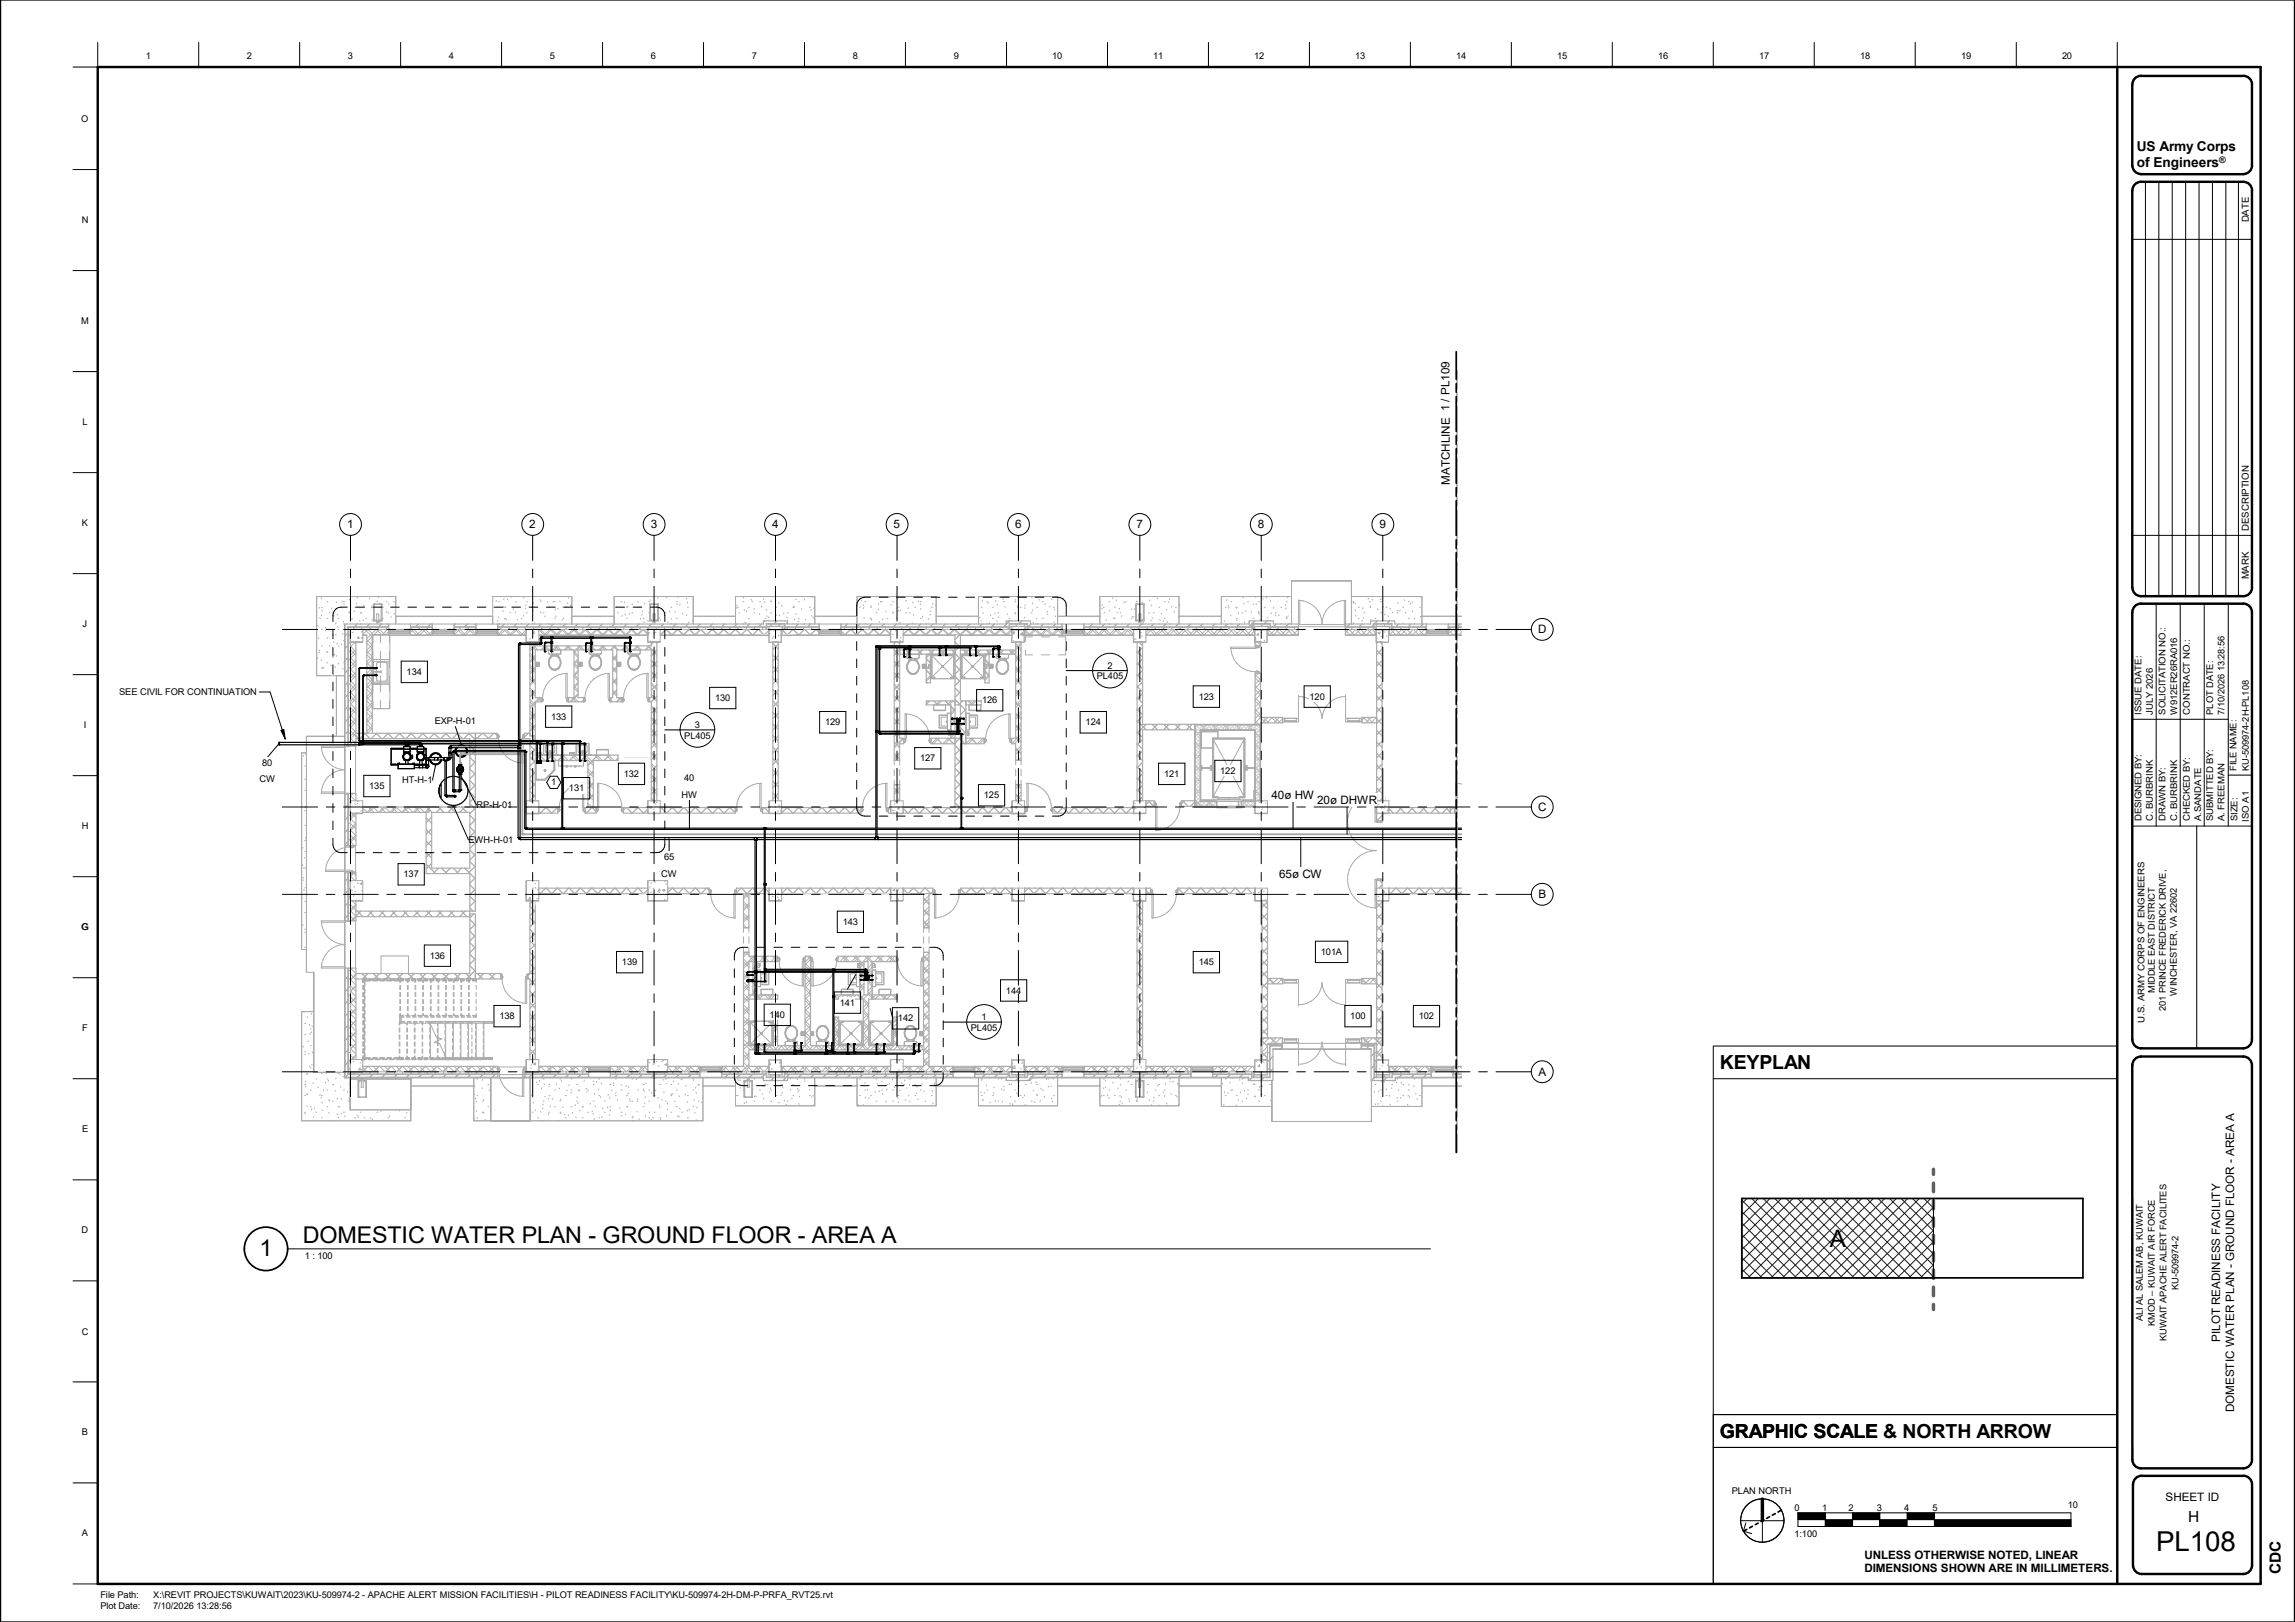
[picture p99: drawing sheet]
<svg xmlns="http://www.w3.org/2000/svg" width="841mm" height="594mm" viewBox="0 0 841 594" stroke-linecap="round" stroke-linejoin="round" font-family="sans-serif">
<defs><g id="words">
<text font-size="10.1" x="790.2" y="567.9">PL108</text>
<text font-size="8.8" x="670.5" y="456.7">A</text>
<g font-size="8.5">
<text x="111" y="455.4">DOMESTIC WATER PLAN -</text>
<text x="220.8" y="455.4">GROUND FLOOR -</text>
<text x="297.6" y="455.4">AREA A</text>
<text x="95.1" y="460.2">1</text>
</g>
<g font-size="7.1">
<text x="630.3" y="391.7">KEYPLAN</text>
<text x="630.3" y="526.7">GRAPHIC SCALE</text>
<text x="630.3" y="526.7">GRAPHIC SCALE &amp; NORTH ARROW</text>
</g>
<g font-size="5.6">
<text x="801.8" y="557.4">H</text>
<text x="835.9" y="576.7" transform="rotate(-90 835.9 576.7)">CDC</text>
</g>
<g font-size="5">
<text x="783.1" y="55.5">US Army Corps</text>
<text x="783.1" y="61.3">of Engineers</text>
</g>
<g font-size="4.3">
<text x="531.2" y="147.4" transform="rotate(-90 531.2 147.4)">/</text>
<text x="531.2" y="144.7" transform="rotate(-90 531.2 144.7)">PL109</text>
<text x="531.2" y="150.7" transform="rotate(-90 531.2 150.7)">1</text>
<text x="531.3" y="177.5" transform="rotate(-90 531.3 177.5)">MATCHLINE</text>
<text x="127.2" y="193.5">1</text>
<text x="194" y="193.5">2</text>
<text x="238.5" y="193.5">3</text>
<text x="283" y="193.5">4</text>
<text x="327.5" y="193.5">5</text>
<text x="372" y="193.5">6</text>
<text x="416.5" y="193.5">7</text>
<text x="461" y="193.5">8</text>
<text x="505.5" y="193.5">9</text>
<text x="563.6" y="232">D</text>
<text x="465.9" y="292.5">40ø HW</text>
<text x="482.7" y="294.5">20ø DHWR</text>
<text x="563.6" y="297">C</text>
<text x="468.7" y="321.5">65ø CW</text>
<text x="563.8" y="329">B</text>
<text x="563.8" y="394">A</text>
<text x="813.6" y="491.5" transform="rotate(-90 813.6 491.5)">PILOT READINESS FACILITY</text>
<text x="818.7" y="517.1" transform="rotate(-90 818.7 517.1)">DOMESTIC WATER PLAN - GROUND FLOOR - AREA A</text>
<text x="793.6" y="549.7">SHEET ID</text>
</g>
<g font-size="4.2">
<text x="683.2" y="570.8">UNLESS OTHERWISE NOTED, LINEAR</text>
<text x="683.2" y="575.8">DIMENSIONS SHOWN ARE IN MILLIMETERS.</text>
</g>
<g font-size="3.5">
<text x="824.1" y="81.4" transform="rotate(-90 824.1 81.4)">DATE</text>
<text x="824.1" y="194.4" transform="rotate(-90 824.1 194.4)">DESCRIPTION</text>
<text x="824.1" y="212.2" transform="rotate(-90 824.1 212.2)">MARK</text>
</g>
<g font-size="3.4">
<text x="53.5" y="21.5">1</text>
<text x="90.5" y="21.5">2</text>
<text x="127.5" y="21.5">3</text>
<text x="164.5" y="21.5">4</text>
<text x="201.5" y="21.5">5</text>
<text x="238.5" y="21.5">6</text>
<text x="275.5" y="21.5">7</text>
<text x="312.5" y="21.5">8</text>
<text x="349.5" y="21.5">9</text>
<text x="385.6" y="21.5">10</text>
<text x="422.6" y="21.5">11</text>
<text x="459.6" y="21.5">12</text>
<text x="496.6" y="21.5">13</text>
<text x="533.7" y="21.5">14</text>
<text x="570.7" y="21.5">15</text>
<text x="607.7" y="21.5">16</text>
<text x="644.7" y="21.5">17</text>
<text x="681.6" y="21.5">18</text>
<text x="718.6" y="21.5">19</text>
<text x="755.6" y="21.5">20</text>
<text x="29.8" y="44.6">O</text>
<text x="29.9" y="81.6">N</text>
<text x="29.8" y="118.6">M</text>
<text x="30.2" y="155.6">L</text>
<text x="30" y="192.6">K</text>
<text x="30.3" y="229.6">J</text>
<text x="405.8" y="244.9">2</text>
<text x="149" y="247.2">134</text>
<text x="401.9" y="248.8">PL405</text>
<text x="43.6" y="254.6">SEE CIVIL FOR CONTINUATION</text>
<text x="262" y="256.8">130</text>
<text x="359.9" y="257.6">126</text>
<text x="439.3" y="256.3">123</text>
<text x="479.9" y="256.3">120</text>
<text x="201.9" y="263.6">133</text>
<text x="784.8" y="261.7" transform="rotate(-90 784.8 261.7)">ISSUE DATE:</text>
<text x="788.9" y="261.7" transform="rotate(-90 788.9 261.7)">JULY 2026</text>
<text x="793.6" y="261.7" transform="rotate(-90 793.6 261.7)">SOLICITATION NO.:</text>
<text x="797.8" y="261.7" transform="rotate(-90 797.8 261.7)">W912ER26RA016</text>
<text x="802.4" y="261.7" transform="rotate(-90 802.4 261.7)">CONTRACT NO.:</text>
<text x="811.1" y="261.7" transform="rotate(-90 811.1 261.7)">PLOT DATE:</text>
<text x="815.2" y="261.7" transform="rotate(-90 815.2 261.7)">7/10/2026 13:28:56</text>
<text x="30.7" y="266.6">I</text>
<text x="159.3" y="265.3">EXP-H-01</text>
<text x="254.6" y="266.5">3</text>
<text x="302.3" y="265.7">129</text>
<text x="397.8" y="265.7">124</text>
<text x="250.7" y="270.6">PL405</text>
<text x="96.1" y="280.5">80</text>
<text x="337.2" y="278.8">127</text>
<text x="95" y="286.6">CW</text>
<text x="147.4" y="286.9">HT-H-1</text>
<text x="202" y="287.7">1</text>
<text x="228.6" y="284.6">132</text>
<text x="250.7" y="286">40</text>
<text x="426.6" y="284.6">121</text>
<text x="447.2" y="283.5">122</text>
<text x="819.6" y="282.3" transform="rotate(-90 819.6 282.3)">FILE NAME:</text>
<text x="824.1" y="282.3" transform="rotate(-90 824.1 282.3)">KU-509974-2H-PL108</text>
<text x="135.3" y="289">135</text>
<text x="208.5" y="289.8">131</text>
<text x="249.7" y="292.1">HW</text>
<text x="360.6" y="292.4">125</text>
<text x="174.6" y="296">RP-H-01</text>
<text x="29.9" y="303.6">H</text>
<text x="784.8" y="300.8" transform="rotate(-90 784.8 300.8)">DESIGNED BY:</text>
<text x="788.9" y="300.8" transform="rotate(-90 788.9 300.8)">C. BURBRINK</text>
<text x="793.6" y="300.8" transform="rotate(-90 793.6 300.8)">DRAWN BY:</text>
<text x="797.8" y="300.8" transform="rotate(-90 797.8 300.8)">C. BURBRINK</text>
<text x="802.4" y="300.8" transform="rotate(-90 802.4 300.8)">CHECKED BY:</text>
<text x="806.6" y="300.8" transform="rotate(-90 806.6 300.8)">A.SANDATE</text>
<text x="811.1" y="300.8" transform="rotate(-90 811.1 300.8)">SUBMITTED BY:</text>
<text x="815.2" y="300.8" transform="rotate(-90 815.2 300.8)">A. FREEMAN</text>
<text x="820" y="300.8" transform="rotate(-90 820 300.8)">SIZE:</text>
<text x="824.1" y="300.9" transform="rotate(-90 824.1 300.9)">ISO A1</text>
<text x="171.7" y="308.7">EWH-H-01</text>
<text x="243.3" y="315">65</text>
<text x="147.9" y="321.4">137</text>
<text x="242.3" y="321.1">CW</text>
<text x="29.8" y="340.6">G</text>
<text x="308.8" y="338.8">143</text>
<text x="157.5" y="351.2">136</text>
<text x="227.9" y="353.5">139</text>
<text x="439.3" y="353.5">145</text>
<text x="484" y="349.8">101A</text>
<text x="368.6" y="363.9">144</text>
<text x="789.7" y="363.8" transform="rotate(-90 789.7 363.8)">MIDDLE EAST DISTRICT</text>
<text x="797.7" y="364.6" transform="rotate(-90 797.7 364.6)">WINCHESTER, VA 22602</text>
<text x="307.8" y="368.3">141</text>
<text x="793.7" y="370.2" transform="rotate(-90 793.7 370.2)">201 PRINCE FREDERICK DRIVE,</text>
<text x="30.1" y="377.6">F</text>
<text x="183" y="373.3">138</text>
<text x="282" y="372.8">140</text>
<text x="329.1" y="374.1">142</text>
<text x="355.8" y="377.6">PL405</text>
<text x="359.7" y="373.5">1</text>
<text x="494.8" y="373.3">100</text>
<text x="519.9" y="373.3">102</text>
<text x="785.8" y="374.5" transform="rotate(-90 785.8 374.5)">U.S. ARMY CORPS OF ENGINEERS</text>
<text x="30.1" y="414.7">E</text>
<text x="29.9" y="451.7">D</text>
<text x="111.7" y="461.3">1 : 100</text>
<text x="798.3" y="472.5" transform="rotate(-90 798.3 472.5)">KU-509974-2</text>
<text x="785.2" y="483.9" transform="rotate(-90 785.2 483.9)">ALI AL SALEM AB, KUWAIT</text>
<text x="789.7" y="485.6" transform="rotate(-90 789.7 485.6)">KMOD – KUWAIT AIR FORCE</text>
<text x="29.9" y="488.8">C</text>
<text x="794" y="491.3" transform="rotate(-90 794 491.3)">KUWAIT APACHE ALERT FACILITES</text>
<text x="30" y="525.7">B</text>
<text x="634.7" y="547.2">PLAN NORTH</text>
<text x="657.6" y="553.6">0</text>
<text x="667.8" y="553.6">1</text>
<text x="677.5" y="553.6">2</text>
<text x="687.7" y="553.6">3</text>
<text x="697.8" y="553.6">4</text>
<text x="708.2" y="553.6">5</text>
<text x="757.8" y="552.3">10</text>
<text x="30" y="562.7">A</text>
<text x="657.6" y="563.1">1:100</text>
<text x="36.8" y="585.4">File Path:</text>
<text x="56.1" y="585.4">X:\REVIT PROJECTS\KUWAIT\2023\KU-509974-2 - APACHE ALERT MISSION FACILITIES\H - PILOT READINESS FACILITY\KU-509974-2H-DM-P-PRFA_RVT25.rvt</text>
<text x="36.8" y="589.5">Plot Date:</text>
<text x="56.1" y="589.5">7/10/2026 13:28:56</text>
</g>
<text font-size="3.3" x="813.3" y="59.8">®</text>
</g></defs>
<g fill="none" stroke="#ababab" stroke-width=".37">
<path d="M117.6 218.9l.2 .3M128.2 219.5l-.1 .3M131 218.7l-.1 .3M135.6 219l-.2 .3M138.6 218.6l.1 .3M143.2 218.5l.1 .1M181.9 220l-.1 .3M184.7 219.2l-.2 .3M186 219.4l.1 .3M187.5 218.5l-.2 .3M192 218.7l-.1 .3M197.8 219.6l.2 .3"/>
<path d="M208.4 218.8l-.2 .3M238.4 219.7l-.2 .3M241.2 218.9l-.2 .3M243.8 218.5h.1M244.2 218.7l.1 .2M248.5 218.5l-.2 .3M248.8 218.5l.1 .2M251.5 219.1l.2 .3M272.4 218.8l.2 .3M275.2 219.5l.1 .3M279.7 219.2l.2 .3M282.5 220l.2 .3"/>
<path d="M291.6 219.5l.2 .2M294.9 219.5l-.2 .3M297.6 218.7l-.1 .3M315.8 219.8l-.2 .3M321.2 218.5v.1M325.9 218.6l-.2 .3M326.2 218.5l.1 .1M328.9 219l.2 .3M332.1 219.9l-.1 .3M359.9 219.9l.1 .3M366.2 218.6l.2 .3M367.7 219.3l-.2 .3"/>
<path d="M372.2 219.5l-.1 .3M378 218.8l.2 .3M380.8 219.5l.2 .3M382.2 218.5v.1M385.4 219.3l.1 .3M407.8 218.9l-.2 .3M409 219.7l.2 .3M421.4 219.8l-.2 .2M424.2 219l-.2 .3M428.7 219.3l-.2 .3M431.8 218.5l.1 .1M449.6 219.6l-.1 .3"/>
<path d="M455.4 218.7l.2 .3M460 218.5l.1 .2M462.7 219.2l.2 .3M464.3 218.7l-.2 .3M465.5 219.9l.2 .3M471.8 218.7l.2 .2M473.3 218.5h-25.7v10.1M475.8 219.9a8.7 8.7 0 0 1 8.7 8.7 8.7 8.7 0 0 1 8.6-8.7v8.7h-.5v-8.7M475.8 219.9h.5v8.7h-.5zM495.3 218.5h25.8v10.1M501.6 219.1l-.2 .3M502.8 219.5l.2 .3"/>
<path d="M506.1 219.4l-.2 .3M509.3 218.5h.1M514.6 219.7l.2 .3M520.7 218.5l-.1 .2M116 228.5h.1M116 232.6h.1M116 238.7h.1M116.4 229l.2 .3M116.7 233.6l.2 .2M117 238.1l.1 .3M117.1 238.8l-.2 .3M117.1 222.5l-.1 .3"/>
<path d="M117.2 226.3l.1 .3M117.8 222.4h.3M117.8 230.5h.3M117.8 236.6h.3M117.9 223.5l.2 .3M117.9 225.2l-.2 .3M119.2 229.8l.2 .3M119.4 230.8l-.2 .3M119.8 238.8l.1 .3M119.8 220.4h.3M119.8 226.5h.3M119.8 238.7h.3"/>
<path d="M120.1 233.6l-.2 .2M120.7 224.2l.2 .3M120.9 236.3l-.2 .3M121.7 222.7l-.2 .3M121.8 224.5h.4M121.8 232.6h.4M122.3 235.1l.1 .3M122.4 225.5l-.1 .3M122.5 239.6l.2 .3M123 232.3l.1 .3M123.1 228.3l-.1 .3M123.2 220.4l.2 .3"/>
<path d="M123.5 225l.2 .3M123.7 235.6l-.2 .3M123.7 229.5l.2 .3M123.9 226.5h.3M123.9 230.5h.3M123.9 236.6h.3M125 235.8l.2 .3M125.5 220.2l-.2 .3M125.7 232.1l-.2 .3M125.9 220.4h.3M125.9 228.5h.3M125.9 234.6h.3"/>
<path d="M125.9 227.5l-.1 .3M126 221.2l.2 .3M126.3 235l-.1 .1M126.4 229.5v164.1M126.4 228.7l-.1 166.1h153.4v1h8.7M127.4 232l-1 1M127.4 236.5l-1 1M127.9 224.5h.4M128 224l-.2 .3M128.4 230.8l-.1 4.4h4.5v-.2M128.7 226.8l-.1 .3M129 226.5l.2 .2"/>
<path d="M129.4 231.6h-.4M129.8 223.7l.1 .3M130 222.4h.3M130.5 220.9l.2 .3M130.9 228.6l-1 .9M131.2 233.3l.2 .3M131.4 233.3l.2 .6-.6-.1zM131.8 227.2l.2 .3M132 224.5h.3M132 228.5h.3M132.3 231.4l.3 .1M132.5 224.3l-.2 .3"/>
<path d="M132.9 233.4l-.4 .2 .4 .3M132.9 234.8h-.1M132.9 230.5v4.5h-4.5M132.9 232.7h1.5M133.3 221.7l.1 .3M133.3 227.1l-.2 .2M134 226.5h.4M135.4 228.6l-1 .9M136.3 226.9l.2 .3M136.3 221.8l-.2 .3M136.4 222.4h-.3l.1 .3M136.6 232.5v27"/>
<path d="M137.2 221.3h.1M137.2 221.3v5.6l.8 .2M138 224.9h.8v3.1h-.8zM138 227.5h.8M138 227.4h-1.1v-6.1h3.1v6.1h-1.2M138.1 220.4h.3M138.1 228.5h.3M139.1 221l-.2 .3M139.1 227.7l.2 .3M139.4 232.5v3M139.4 238.6v5.9M139.5 228.3l-.1 .3"/>
<path d="M139.7 221.3h.1M139.7 221.3v5.6l-.9 .2M139.9 228.6l-1 .9M140.1 222.4h.4M140.1 226.5h.4M141.6 223.9l.2 .3M141.9 220.3l-.2 .3M141.9 228.4v.2M142.2 224.5h.3M142.4 221.1l.1 .3M142.4 229.5h-15v43.8M142.4 229.8h-14.7v43.5"/>
<path d="M142.4 232h8M142.4 232.5v-3.9h8v3.9h-14v27h6.5v-27M142.7 232.5v3M142.7 238.6v5.9M142.9 232.7h49.9M142.9 230.5v1.5M143.3 225.8l-.1 .3M144.2 220.4h.3M144.4 224.6l.2 .3M145 228.6v-10.1h-29v29h10.3M145 225.7h35.6M149.9 230.5v1.5"/>
<path d="M150.4 229.5h8M150.4 229.8h8M153.3 228.6l-1 .9M157.8 228.6l-1 .9M158.4 232h8M158.4 228.6h8v3.9h-8zM158.9 230.5v1.5M165.9 230.5v1.5M166.4 229.5h8M166.4 229.8h8M166.8 228.6l-.4 .3M171.3 228.6l-1 .9"/>
<path d="M174.4 228.6h8v3.9h-8zM174.4 232h8M174.9 230.5v1.5M180.6 228.6v-10.1h28.9v10.1M180.8 222.4h.3M181.9 230.5v1.5M182.4 227.3l-.2 .3M182.4 229.5h98.4v-1.1h6.8v1.1h12.6M182.4 229.8h98.4v.7M182.7 226l.2 .3M182.8 220.4h.3M182.8 228.5h.3"/>
<path d="M184.4 223.8l-.1 .2M184.8 228.6l-1 .9M184.9 222.4h.3M184.9 226.5h.3M185.2 226.5l-.2 .3M185.2 222.2l.2 .3M185.5 226.7l.1 .3M186.9 224.5h.3M188 222.9l.2 .3M188.9 220.4h.3M189 224l-.2 .3M189.3 228.6l-1 .9"/>
<path d="M189.7 226.8l-.1 .3M191 226.5h.3M191.1 228.2l.1 .3M191.8 225.4l.1 .3M192.5 222.7l.2 .2M192.8 221.5l-.2 .3M192.9 230.5v4.5h4.5v-4.5M192.9 230.8l-.1 4.4h4.5v-.2M193 220.4h.3M193 224.5h.3M193.8 228.6l-1.1 .9M194.4 234l-.3 .1"/>
<path d="M195 222.4h.3M195 228.5h.3M195.3 223.4l.2 .3M195.3 225.3l-.2 .3M195.4 235l-.3 .2M195.5 231.6l-.3 .2M195.5 220.8l-.1 .3M195.7 231.4v.6l-.5-.1zM196 228.1l-.2 .3M196.3 235l.3 .2M197.4 234.1h.1M197.4 232.7h39.9"/>
<path d="M198.1 224.2l.1 .3M198.2 228.6l-1 .9M198.3 220l-.1 .3M199.1 224.5h.3M199.8 225.6l-.2 .3M200.5 228.3l-.1 .3M200.6 220.3l.1 .3M201.1 222.4h.4M201.1 228.5h.4M201.3 238h4l.2 .3v1l-.2 .3h-4l-.3-.3v-1zM202.6 239.6v.4M202.6 240l-.4 .2"/>
<path d="M202.6 240l-.8 .5M202.7 228.6l-1 .9M202.9 220.3l-.2 .3M203.2 220.4h.3M203.2 226.5h.3M203.6 223.1l-.2 .3M203.6 225.6l.2 .3M203.9 239.6v.4M203.9 240l.4 .2M204.4 222.8l.2 .3M205.1 220.1l.2 .3M205.2 228.5h.3"/>
<path d="M206.1 226.9l-.1 .3M206.4 222.3l-.2 .3M206.4 226.4l.2 .3M207.2 228.6l-1 .9M207.2 222.4h.4M207.9 220.8l.2 .3M209.2 221.6l-.2 .3M209.3 220.4h.2M209.3 226.5h.2M209.5 225.7h15.5M211.7 228.6l-1 .9M215.9 238.3l.3-.3h4l.2 .3v1l-.2 .3h-4l-.3-.3z"/>
<path d="M216.2 228.6l-1 .9M217.6 239.6v.4M217.6 240l-.5 .2M218.8 239.6v.4M218.8 240l.4 .2M220.7 228.6l-1 .9M225 228.6v-10.1h29v10.1M225.2 228.6l-1 .9M225.3 226.2l-.2 .3M225.5 222.4h.3M226.3 224.3l.2 .3M227.5 220.4h.4"/>
<path d="M227.5 228.5h.4M228 225.5l-.1 .3M228.8 220.5l.2 .3M229.1 225l.1 .3M229.6 222.4h.3M229.6 226.5h.3M229.7 228.6l-1 .9M230.1 222l-.2 .2M230.1 238.3l.2-.3h4.1l.2 .3v1l-.2 .3h-4.1l-.2-.3zM230.8 224.7l-.2 .3M231.6 224.5h.3M231.6 221.2l.2 .3"/>
<path d="M231.7 240l-.4 .2M231.7 239.6v.4M233 239.6v.4M233 240l.4 .2M233.6 220.4h.4M234.1 228.6l-.9 .9M234.6 222.2l-.2 .3M234.7 226.5l.1 .3M235.3 225l-.1 .3M235.4 223.7l.1 .3M235.7 226.5h.3M236.1 227.8l-.2 .2"/>
<path d="M236.1 220.9l.2 .3M237.3 231.9l.6-.3-.2 .6-.4-.2M237.4 227.2l.2 .3M237.4 230.8l-.1 4.4h4.5v-.2M237.7 220.4h.3M237.7 224.5h.3M238.2 234.7l.3 .2M238.4 221.3h.1M238.4 221.3v5.6l.9 .2M238.7 228.6l-1 .9M239.3 227.5h.8M239.3 224.9h.8v3.1h-.8z"/>
<path d="M239.3 227.4h-1.1v-6.1h3v6.1h-1.1M239.4 235.2h.1M239.6 231.9l.2 .2M239.7 228.5h.4M240.4 231.6h-.3M241 221.3h.1M241 221.3v5.6l-.9 .2M241.6 226.3l-.1 .3M241.7 222.4l.2 .3M241.9 232.2h.1M241.9 230.5v4.5h-4.5v-4.5l.3 .2M241.9 227l.2 .2"/>
<path d="M241.9 232.7h39.9M243.2 228.6l-1.1 .9M243.8 224.5h.3M244.7 227.7l.2 .3M245.4 223.8l-.1 .3M245.8 222.4h.4M245.8 228.5h.4M246.2 226.6l-.2 .2M247.2 223.9l.2 .3M247.5 228.5l.1 .1M247.6 228.6l-1 .9M247.9 220.4h.3"/>
<path d="M247.9 226.5h.3M248 221.1l.2 .3M249.2 221.3l-.2 .3M249.9 228.5h.3M250 224.7l.2 .3M251.7 225l-.1 .3M251.9 222.4h.4M252 220.5l-.2 .3M252.1 228.6l-1 .9M252.5 227.8l-.2 .3M253.8 227.2l.2 .3M254 220.4h.1"/>
<path d="M254 226.5h.1M254 225.7h15.5M256.6 228.6l-1 .9M261.1 228.6l-1 .9M265.6 228.6l-1 .9M269.5 228.6v-10.1h29.1v10.1M269.9 222.5l.2 .3M270.1 228.6l-1 .9M270.1 221.6l-.1 .3M270.2 222.4h.4M270.9 224.4l-.2 .3M272.2 220.4h.4"/>
<path d="M272.2 228.5h.4M272.7 223.3l.1 .3M273 227.8l.1 .3M273.4 228.2l-.2 .3M273.7 223.6l-.2 .3M274.3 222.4h.3M274.3 226.5h.3M274.6 228.6l-1 .9M275.7 220.1l-.2 .3M276.3 224.5h.3M276.4 222.9l-.1 .3M277.9 228.5v.1"/>
<path d="M278.3 224.8l.1 .3M278.3 220.4h.4M279 222l.1 .3M279.1 228.6l-1 .9M279.8 227.8l-.1 .8M280.2 227.4l-.4 .4M280.2 220.4l-.1 .3M280.4 226.5h.3M281 223.2l-.2 .3M281 225.6l.2 .2M281 230.5v-1.9h6.4v1.9M281.7 225.9l-.1 .3"/>
<path d="M281.8 230.5h-153.4v42.8M281.8 229.5h4.8M281.8 232h.1M282.4 220.4h.3M282.4 224.5h.3M283 233.7l.2 .2M283.5 233.1l-.2 .2M284.4 222.4h.4M284.5 225.2l-.1 .3M284.7 227.4l-1 1M285.2 232.6l.3 .2M285.3 220.7l.2 .3"/>
<path d="M285.5 225.3l.2 .3M286.2 232.6l.1 .1M286.3 230.8v4.4h-4.5v-4.4h4.8M286.3 232.9h-.3M286.3 232.7h40M286.6 221.7l-.2 .3M286.6 230.5h84.2M287.3 224.5l-.2 .2M288.3 226l.2 .3M288.5 224.5h.3M288.6 228l-1 1M290.5 222.4h.4"/>
<path d="M290.5 228.5h.4M290.8 222.2l.2 .3M291.1 226.7l.2 .3M291.1 222l-.2 .2M291.8 224.7l-.2 .3M292.5 228.6l-1 .9M292.6 220.4h.3M292.6 226.5h.3M292.6 227.5l-.2 .3M293.6 223l.2 .3M294.6 228.5h.3M295.3 226.8l-.2 .3"/>
<path d="M296.6 222.4h.4M296.7 228.2l.1 .3M297.1 228.6l-1.1 .9M297.3 223.3l-.1 .2M297.4 225.5l.2 .3M298.1 226l-.2 .3M298.2 222.7l.1 .3M298.6 225.7h15.5M300.2 232h8M300.2 228.6h8v3.9h-8zM300.2 229.8h-12.6v.7M300.7 230.5v1.5"/>
<path d="M307.7 230.5v1.5M308.2 229.5h61.6v-1.1h6.8v1.1h12.6M308.2 229.8h61.6v.7M310.5 228.6l-1 .9M314.1 228.6v-10.1h29v10.1M314.9 222.4h.4M315 228.6l-1 .9M316.3 221.6l.1 .3M316.5 222.6l-.1 .3M316.6 226.1l.1 .3M316.9 220.4h.4M316.9 228.5h.4"/>
<path d="M319 222.4h.3M319 226.5h.3M319 226.4l-.1 .3M319.3 226.9l.2 .3M319.3 221.8l-.1 .3M319.5 228.6l-1 .9M321 224.5h.4M321.8 223.1l.2 .3M322.1 221.1l-.2 .3M322.1 227.6l.2 .3M322.6 220.3l.1 .3M323 220.4h.4"/>
<path d="M323.6 226.7l-.2 .2M324 228.6l-1 .9M324.6 223.8l.2 .3M325.1 226.5h.3M326.4 230.5v4.5h4.6v-4.5M326.4 230.8l-.1 4.4h4.5v-.2M326.6 221.4l-.2 .3M327.1 232.3l.2 .2M327.1 220.4h.3M327.1 224.5h.3M327.4 224.2l-.2 .2M328.4 231l-.3 .1"/>
<path d="M328.4 226.3l.2 .3M328.5 228.6l-1.1 .9M329.1 222.4h.4M329.1 228.5h.4M329.1 223.6l.2 .3M329.6 234.4l.3 .2M329.9 227.9l-.2 .3M330.1 223.4l-.2 .3M330.2 233.5l-.3 .2M331 232.7h19M331.9 224.3l.2 .3M332.6 239.6h4l.2 .3v1l-.2 .2h-4l-.3-.2v-1z"/>
<path d="M332.9 222.6l-.2 .3M333 228.6l-1 .9M333.2 224.5h.3M334.4 228.2l-.2 .3M334.4 220.5l.2 .3M334.7 225l.2 .3M335.2 222.4h.4M335.2 228.5h.4M336.7 220.1l-.2 .3M337.2 221.2l.2 .3M337.3 220.4h.3M337.3 226.5h.3"/>
<path d="M337.4 228.6l-.9 .9M337.4 222.9l-.1 .3M338.2 225.7l-.2 .3M339.3 228.5h.3M340.2 226.5l.2 .3M341 225l-.2 .3M341 239.6h9v9h-9zM341 223.8l.2 .2M341.3 222.4h.4M341.8 221l.1 .3M341.9 228.6l-.9 .9M343 221.4l-.2 .3"/>
<path d="M343 227.3h.1M343.1 225.7h15.5M344.2 239.6v.5M344.3 239.6h.1M344.4 239.6h.1M344.4 239.6v.5M346.4 228.6l-1 .9M346.5 239.6v.5M346.5 239.6h.1M346.7 239.6h.1M346.7 239.6v.5M350 232.5h2"/>
<path d="M350.9 228.6l-1 .9M352 239.6h8.9v9h-8.9zM352 232.7h18.8M355.2 239.6v.5M355.3 239.6h.1M355.4 239.6h.1M355.4 228.6l-1 .9M355.4 239.6v.5M357.5 239.6v.5M357.5 239.6h.1M357.7 239.6h.1M357.7 239.6v.5"/>
<path d="M358.6 228.6v-10.1h29v10.1M359.1 226.1l-.2 .3M359.4 227.2l.2 .3M359.6 222.4h.4M359.9 228.6l-1 .9M360.2 224.4l.1 .3M361.7 220.4h.3M361.7 228.5h.3M362.2 220.8l-.2 .3M362.6 228.1l-.1 .3M362.9 225.2l.2 .3M363.7 222.4h.3"/>
<path d="M363.7 226.5h.3M364.4 228.6l-1 .9M364.7 224.6l-.2 .2M365 220l-.2 .3M365.3 239.6h4l.3 .3v1l-.3 .2h-4l-.2-.2v-1zM365.4 221.4l.2 .3M365.4 227.3l-.1 .3M365.7 224.5h.4M365.7 225.9l.2 .3M367.7 220.4h.4M368.2 222.1l.2 .3M368.7 227.8v.8"/>
<path d="M368.7 227.8h.1M369.2 224.8l-.2 .3M369.8 226.5h.3M370 227.4l-2.1 2.1M370 230.5v-1.9h6.4v1.9M370.8 230.8h.1M370.8 233.7h.1M370.8 229.5h4.8M370.8 230.8h4.8M370.8 230.8v4.4h4.5v-4.4M371.1 231.9l.7-.3-.2 .6zM371.5 234.6l-.2 .2"/>
<path d="M371.6 231.3l-.2 .1M371.8 220.4h.4M371.8 224.5h.4M372 224.6l.2 .3M372.7 221.9l.2 .2M373 222.3l-.2 .3M373.8 222.4h.4M374.3 232.3h-.3M374.5 227.4l-1 1M374.7 231.6l.1 1-.9-.1zM375 231.1l.3 .2M375 232l.2 .7-.7-.1z"/>
<path d="M375.3 232.7h40M375.5 226.1l-.2 .3M375.5 222.6l.2 .3M375.6 230.5h84.2M375.8 221.6l-.2 .3M375.8 238.1v1.8h2.6M377.9 228.6l-1 .9M377.9 224.5h.3M378.3 223.4l.2 .2M378.4 233.3h-2.6v1.6M378.5 220.9l-.1 .2M378.6 227.9l.2 .3"/>
<path d="M379.9 222.4h.4M379.9 228.5h.4M380 226.4l-.1 .3M381.6 239.9h3.1M381.6 233.3h3.1M382 220.4h.3M382 226.5h.3M382.4 228.6l-1.1 .9M383.1 221.1l-.2 .3M383.8 224.8l.2 .3M383.8 223.9l-.1 .3M384 228.5h.3"/>
<path d="M384.6 222l.2 .3M386 222.4h.4M386.3 227.7l-.1 .3M386.6 223.1l-.2 .3M386.6 225.6l.2 .2M386.8 228.6l-1 .9M387.6 225.7h15.5M387.9 233.3h2.6v1.6M389.2 232h8M389.2 228.6h8v3.9h-8zM389.2 229.8h-12.6v.7M389.7 230.5v1.5"/>
<path d="M390.5 238.1v1.8h-2.6M396.7 230.5v1.5M397.2 229.8h61.6v.7M400.3 228.6l-1 .9M403.1 225.6l.1 .2M403.1 228.6v-10.1h29v10.1M403.8 222.7l.1 .3M404 221.4l-.2 .3M404.3 222.4h.4M404.7 224.2l-.1 .3M404.8 228.6l-1 .9M405.5 227l-.2 .3"/>
<path d="M406.4 220.4h.3M406.4 228.5h.3M406.5 223.5l.2 .3M408.3 226.3l-.2 .3M408.4 222.4h.3M408.4 226.5h.3M409.3 228.6l-1 .9M409.3 224.2l.2 .3M410.3 222.8l-.2 .3M410.4 224.5h.4M411.1 225.5l-.2 .3M411.8 220.4l.2 .3"/>
<path d="M412.5 220.4h.3M413.8 228.6l-1 .9M414.5 226.5h.3M414.8 223l-.1 .3M414.9 225.7l.1 .3M415.3 234.1l.3-.1-.3 .6M415.5 230.5v4.5h4.4v-4.5M415.5 230.8l-.2 4.4h4.5v-.2M415.6 222.9l.2 .3M415.6 225.8l-.2 .3M416.3 234l-.3 .1M416.3 220.1l.6 .3"/>
<path d="M416.4 221.3h.1M416.4 221.3v5.6l.9 .2M417.3 227.5h.8M417.3 224.9h.8v3.1h-.8zM417.3 227.4h-1.1v-6.1h3v6.1h-1.1M418.1 235l-.2 .2M418.2 235h-.1M418.3 228.6l-1 .9M418.3 231.6l-.3 .2M418.4 232.9l.3 .2M418.5 228.5h.4M418.6 220.5l-.1 .3"/>
<path d="M419 221.3h.1M419 221.3v5.6l-.9 .2M419.1 227.8l-.2 .3M419.1 220.9l.2 .3M419.9 233.6h.1M419.9 232.7h39.9M421.1 224.3l-.1 .3M421.9 227.1l-.2 .3M421.9 221.6l.2 .3M422.2 226.2l.2 .2M422.6 224.5h.4M422.8 228.6l-1 .9"/>
<path d="M424.6 222.4h.4M424.6 228.5h.4M424.9 226.9l.2 .3M425.7 224.6l-.2 .3M426.4 227.4l-.1 .2M426.7 220.4h.3M426.7 226.5h.3M427.3 228.6l-1 .9M427.4 223.1l.2 .3M427.7 227.7l.2 .3M428.2 220.3l.2 .3M428.7 228.5h.3"/>
<path d="M429.5 222.1l-.2 .3M430.2 223.9l.2 .3M430.7 222.4h.4M431.8 228.6l-1.1 .9M432 225.8l-.2 .3M432.1 221.6h.1M432.1 225.7h15.5M436.2 228.6l-1 .9M440.7 228.6l-1 .9M445.2 228.6l-1 .9M448.6 227.3l.2 .3M449 222.4h.4"/>
<path d="M449.7 228.6l-1 .9M450.1 221.7l.2 .3M450.4 222.4l-.2 .3M451.1 220.4h.3M451.1 228.5h.3M451.1 237h9.4v.3h.4v-.3h.5v-.4h-1.3v.9h-9zM451.1 237a9 9 0 0 0 9 9M451.1 225.2l-.2 .3M452.9 222.5l.2 .3M453.1 222.4h.3M453.1 226.5h.3M453.2 227l.1 .3"/>
<path d="M453.9 224.5l-.2 .2M454.2 228.6l-1 .9M455.1 224.5h.4M455.9 220.9l-.1 .3M456 227.8l.1 .3M456.7 223.7l-.2 .3M457.2 220.4h.3M457.8 227.8v.8M458.5 224l.1 .3M458.8 228.5l-1.1 1M458.8 228.4v1.1h-61.6M458.8 228.4h6.8v1.1h37.7v-1.1h6.9v1.1h12.5"/>
<path d="M459 230.5v-1.9h6.4v1.9M459.2 226.5h.3M459.2 221.2l.2 .3M459.8 229.5h4.9M459.8 233.8l.3-.3 .1 .9h-.4M459.9 227.4l-1 1M460.5 221.2l-.2 .3M460.6 230.8l.2 .1M461.1 232l.1 .7-.6-.1zM461.2 220.4h.4M461.2 224.5h.4M461.2 224.7l.2 .3"/>
<path d="M461.2 224l-.1 .3M461.8 234.7l.3 .2M461.9 226.7l-.1 .3M462.4 231.6l-.3 .1M463.3 222.4h.3M463.3 234.6l.2 .2M464.3 230.8v4.4h-4.5v-4.4h4.9M464.4 227.4l-1.1 1M464.7 230.5h11.1M464.7 226l-.1 .3M465 227.2l.1 .2M465.8 224.5l.2 .2"/>
<path d="M466.8 222.5l-.2 .3M467.3 224.5h.4M467.5 225.3l-.2 .3M467.7 228.6l-1 .9M468.5 225.2l.2 .3M469.3 222.4h.4M469.3 228.5h.4M471 221.4l.2 .3M471.3 222.8l-.2 .3M471.3 225.9l.2 .3M471.4 220.4h.3M471.4 226.5h.3"/>
<path d="M472.1 225.6l-.2 .2M472.2 228.6l-1 .9M472.8 228.3l-.1 .3M473.3 228.6v-15.9h22v15.9M475.7 232.5v.2h-11.4M475.8 229.4l-.1 .1M475.8 229.8h-10.2v.7M475.8 228.7h17.3M493 230.8h.1M493 228.7v4h11.3M493.1 230.5h11.2M493.1 229.8h10.2v.7"/>
<path d="M494.6 228.6l-1 .9M495.8 220.4h.3M495.8 228.5h.3M496 228.1l.2 .3M496 220.6l-.1 .3M496.5 220.8l.2 .3M496.7 223.4l-.1 .3M496.8 225.3l.2 .3M497.8 222.4h.3M497.8 226.5h.3M499.1 228.6l-1 .9M499.2 227.2l-.1 .3"/>
<path d="M499.5 222.6l-.1 .3M499.6 226.1l.1 .3M499.8 224.5h.4M501.9 220.4h.3M502.1 222.3l.1 .3M502.3 221.9l-.2 .3M502.3 227.8l-.1 .8M502.3 226.8l.2 .3M503.3 228.9l-.7 .6M503.6 230.5v-1.9h6.3v1.9M503.9 226.5h.3M504.3 229.5h4.8"/>
<path d="M504.3 230.8h4.8M504.3 230.8v4.4h4.5v-4.4M504.4 233.6l.2 .2M504.7 227.4l-.9 1M504.8 223l.2 .3M505 231.8l.7-.2-.2 .6zM505.9 220.4h.4M505.9 224.5h.4M506.4 233l-.2 .3M506.9 222.2l-.2 .3M507.2 231.4l.3 .2M507.6 225l-.2 .2"/>
<path d="M508 222.4h.3M508.3 232.9l-.3 .1M508.6 225.6l.2 .2M508.8 232.7h26.8M509.1 230.5h26.5M509.2 227.4l-.9 1M509.4 222.8l.1 .3M510.4 224.2l-.2 .3M512 224.5h.4M512.1 223.5l.2 .3M512.4 220.7l-.2 .3M512.6 228.6l-1 .9"/>
<path d="M513.1 223.4l-.1 .3M514.1 222.4h.3M514.1 228.5h.3M514.9 224.2l.2 .3M516.1 220.4h.3M516.1 226.5h.3M516.9 220.9l-.1 .3M517.1 228.6l-1 .9M517.4 220.4l.2 .3M517.7 223.7l-.2 .3M518.1 228.5h.4M518.4 226.5l-.2 .3"/>
<path d="M520.1 222.4h.4M520.5 225.7l.2 .3M521.1 225.9l-.1 .2M521.1 225.7h14.5M521.5 228.6l-.9 .9M522.7 232h8M522.7 228.6h8v3.9h-8zM522.7 229.8h-12.5v.7M523.2 230.5v1.5M530.2 230.5v1.5M530.7 229.5h4.9M530.7 229.8h4.9"/>
<path d="M535.1 228.6l-1.1 .9M116.2 240.9l.2 .3M117.8 244.8h.3M117.8 241.6l-.2 .3M118.3 244.4l.1 .3M118.6 244.4l-.2 .3M119.8 242.7h.3M121.3 243.6l-.1 .3M121.8 240.7h.4M121.8 246.8h.4M122 246.9l.2 .3M122.8 244.1l.2 .3"/>
<path d="M123.3 247.5v22.2M123.4 240.1l-.2 .3M124.1 242.9l-.1 .3M125.6 244.9l.1 .3M125.9 242.7h.3M127.4 241l-1 1M127.4 245.5l-1 1M127.4 250l-1 1M127.4 254.5l-1 .9M127.4 259l-1 .9M136.4 241.6h6.3M136.4 250.5h6.3"/>
<path d="M136.9 242.2h5.3v7.7h-5.3zM137.2 244.9h.5v.3l-.3 .1zM137.2 246.9h.5v.3l-.3 .1zM137.4 245.9l1.7 .1-1.7 .2zM138 245.9l.1-3.1h3.6v6.5h-3.6l-.1-3.1M139.3 245.9l.3-.1 .2 .4h-.5zM139.4 247.7v5.7M139.4 256.6v2.9M142.7 247.7v5.7M142.7 256.6v2.9M196.2 242.5l.1 .2M196.2 242.5h1.2v1.6h-1.2"/>
<path d="M196.2 242.5v1.6M196.3 243.9l-.1 .2M196.3 243.9h1.1M196.3 242.7v1.2M196.3 242.7h1.1M196.6 243.9h.1M196.6 242.7h.1M196.6 242.7h1v1.2h-1M196.6 242.7v1.2M196.7 242.7v1.2M196.8 242.7v1.2M196.9 242.7v1.2"/>
<path d="M197 242.7v1.2M197.1 242.7v1.2M197.3 242.7v1.2M197.5 242.7v1.2M198.3 255.7h.5v.5h.3l-.3 .8h-.5zM201 242.1l.1 1.5 .9 1.4M201 243.2l.1 .3M201.1 241.8v.1M201.2 243.8l.1 .2M201.3 241.4l-.3 1.1M201.4 244.2l.1 .3M201.4 241l-.1 .4"/>
<path d="M201.8 240.5l-.5 .9M201.8 240.5l-.3 .4M202 245l.4 .2M202 240.7a2.28 2.28 0 0 1 3 .5 2.28 2.28 0 0 1-.1 3 2.13 2.13 0 0 1-2.8 .6 2.13 2.13 0 0 1-.9-2.7zM202 245l.2 .2M202.2 240.2h.1M202.2 240.2l-.4 .3M202.4 245.2l.3 .2M202.5 240.1h-.6v.4M204 240.1h.7v.4M204.3 240.2h.1M204.3 240.2l.4 .3"/>
<path d="M204.4 240.2h.1M204.4 240.2l.2 .2M204.6 245l-.3 .2M204.6 245l-1.3 .5-.9-.3M204.7 240.5l.6 .9M204.8 240.5l.1 .2M204.9 244.6l-.3 .4M204.9 244.6l-.2 .2M205.2 244.1l-.1 .3M205.2 244.1l-.3 .5M205.3 241.4l.2 .5M205.3 241.4l.1 .3"/>
<path d="M205.4 243.6l-.2 .5M205.4 243.6l-.1 .3M205.5 241.9v1.2M205.5 242v.3M205.5 243.1l-.1 .5M205.5 243.1v.3M205.6 242.5l-.1 .3M207.3 246.6h.6v9.6h-.3v.3h.3v.5h.5v-1.3h-1.1zM207.9 246.6a9 9 0 0 0-9.1 9.1M211.8 242.5l.2 .2M211.8 242.5h1.3v1.6h-1.3M211.8 242.5v1.6"/>
<path d="M212 243.9l-.2 .2M212 243.9h1.1M212 242.7h1.1M212 242.7v1.2M212.3 243.9h.1M212.3 242.7h.1M212.3 242.7h1v1.2h-1M212.3 242.7v1.2M212.4 242.7v1.2M212.6 242.7v1.2M212.7 242.7v1.2M212.8 242.7v1.2"/>
<path d="M212.9 242.7v1.2M213.1 242.7v1.2M213.9 255.7h.4v.5h.3l-.3 .8h-.4zM215.9 242.7v.3M215.9 242.1v.3M215.9 243.2l.1 .3M216 241.8v.1M216.1 243.8l.1 .2M216.2 241.4l-.3 1.7 .6 1.5M216.3 244.2l.2 .3M216.3 241l-.1 .4M216.5 244.6l.8 .6"/>
<path d="M216.6 244.6l.1 .3M216.9 240.7a2.24 2.24 0 0 1 2.8 .2 2.24 2.24 0 0 1 .4 2.9 2.13 2.13 0 0 1-2.8 1.2 2.13 2.13 0 0 1-1.1-2.9zM216.9 245h.1M217.1 240.2h.1M217.1 240.2l-.9 1.2M217.3 245.2l.9 .3M217.3 245.2v.1M217.3 245.3l.3 .1M217.4 240.1h-.6v.4l.3-.3M217.8 245.4l.4 .1M219 240.1h.6v.4M219.2 240.2l.8 .7"/>
<path d="M219.2 240.2h.1M219.3 240.2l.2 .2M219.3 240.2h.1M219.5 245l-1.3 .5M219.5 245l-.3 .2M219.7 240.5l.1 .2M219.8 244.6l-.3 .4M219.8 244.6l-.1 .2M220 240.9l.2 .5M220 241l.1 .2M220.1 244.1l-.3 .5M220.1 244.1l-.1 .3"/>
<path d="M220.2 241.4l.2 .5M220.2 241.4l.1 .3M220.3 243.6l-.2 .5M220.3 243.6l-.1 .3M220.4 241.9l.1 .6M220.4 242v.3M220.4 243.1l-.1 .5M220.4 243.1v.3M220.5 242.5l-.1 .6M220.5 242.5v.3M222.8 246.6h.6v9.6h-.3v.3h.3v.5h.5v-1.3h-1.1zM223.4 246.6a9 9 0 0 0-9.1 9.1"/>
<path d="M226 242.5l.1 .2M226 242.5h1.2v1.6h-1.2M226 242.5v1.6M226.1 243.9l-.1 .2M226.1 243.9h1.1M226.1 242.7h1.1M226.1 242.7v1.2M226.5 243.9h.1M226.5 242.7h.1M226.5 242.7h1v1.2h-1M226.5 242.7v1.2M226.6 242.7v1.2"/>
<path d="M226.7 242.7v1.2M226.8 242.7v1.2M227 242.7v1.2M227.1 242.7v1.2M227.3 242.7v1.2M227.4 242.7v1.2M228 255.7h.5v.5h.3l-.3 .8h-.5zM230.1 242.1l.1 1.5 .9 1.4M230.1 243.2l.1 .3M230.3 243.8v.2M230.3 241.6l-.1 .3M230.3 241.4l-.2 1.1"/>
<path d="M230.5 244.2l.1 .3M230.5 241l-.2 .4M230.8 244.6v.1M231.1 245l1.3 .5M231.1 240.7a2.22 2.22 0 0 1 2.8 .2 2.22 2.22 0 0 1 .3 2.9 2.06 2.06 0 0 1-2.5 1.3 2.06 2.06 0 0 1-1.4-2.4l.2-1.1zM231.1 245l.2 .2M231.3 240.2l-1 1.2M231.3 240.2h.1M231.5 245.2v.1M231.5 245.3l.3 .1M231.6 240.1h-.6v.4l.3-.3M231.9 245.4l.5 .1"/>
<path d="M233.2 240.1h.6v.4M233.4 240.2h.1M233.4 240.2l1 1.2M233.5 240.2l.1 .2M233.7 245l-1.3 .5M233.7 245l-.3 .2M233.8 240.5l.2 .2M234 244.6l-.3 .4M234 244.6l-.2 .2M234.3 244.1l-.3 .5M234.3 244.1l-.2 .3M234.4 241.4l.2 .5"/>
<path d="M234.4 241.4l.1 .3M234.5 243.6l-.1 .3M234.6 241.9l.1 .6M234.6 242v.3M234.6 243.1l-.3 1M234.6 243.1v.3M234.7 242.5l-.1 .6M234.7 242.5l-.1 .3M237 246.6h.5v9.6h-.2v.3h.2v.5h.5v-1.3h-1zM237.5 246.6a9 9 0 0 0-9 9.1M332.3 244.8l.1 .3M332.3 244.2v.3"/>
<path d="M332.4 243.7l-.1 .3M332.5 245.3l.1 .3M332.5 243.1l-.1 .3M332.6 242.9h.1M332.7 245.8l.1 .2M332.7 242.6l-.1 .3M332.9 246.1l1.2 .9h.9l.9-.5M333 246.2l.2 .2M333.1 242.1a3.2 3.2 0 0 0-.2 4M333.1 242.1l-.3 .3M333.2 242.3a2.26 2.26 0 0 1 2.9 .2 2.26 2.26 0 0 1 .4 2.8 2.07 2.07 0 0 1-2.5 1.3 2.07 2.07 0 0 1-1.5-2.4l.2-1zM333.3 246.5l.2 .2"/>
<path d="M333.5 241.8h.1M333.5 241.8l-.4 .3M333.7 241.6l-.2 .2M333.7 246.8l.3 .1M333.7 246.8h.1M333.8 241.6h-.6v.5l.3-.3M333.9 241.1v.5M333.9 241.6l-.4 .2M333.9 241.6h-.2M335.2 241.1v.5M335.2 241.6l.5 .2M335.2 241.6h.2"/>
<path d="M335.4 241.6h.6v.4M335.4 241.6l.3 .2M335.7 241.8h.1M335.7 241.8l.9 1.2M335.7 241.8l.2 .1M335.9 246.5l-.2 .2M336 242.1l.2 .2M336.2 246.2l-.2 .2M336.3 246.1l-.4 .4M336.4 242.5l.1 .2M336.5 245.7l-.2 .4M336.5 245.7l-.1 .3"/>
<path d="M336.6 243l.2 .5M336.6 243l.1 .2M336.7 245.2l-.2 .5M336.7 245.2l-.1 .2M336.8 243.5v1.1M336.8 243.5v.3M336.8 244.6h.1M336.8 244.6l-.1 .6M336.8 244.6v.3M338 243.4h.1M338 244.6h.1M338 243.4v1.2"/>
<path d="M338 243.4h1M338 244.6h1M338.1 243.4v1.2M338.2 243.4h1.1M338.2 244.6h1.1M338.4 243.4v1.2M338.5 243.4v1.2M338.6 243.4v1.2M338.8 243.4v1.2M338.9 243.4v1.2M339 243.4h.1M339 244.6h.1"/>
<path d="M339 243.4v1.2M339.3 244.6l.1 .2M339.3 243.4v1.2M339.4 243.2l-.1 .2M339.4 243.2h-1.2v1.6h1.2M339.4 243.2v1.6M340.3 244.8h.7M341 246.6h.1M341 243.3h-.7v1.6M341 243.1h.1M341.5 240.1l3.6 3.6M341.5 248.1h1.1v.5"/>
<path d="M341.5 240.1v8M341.5 240.1h8M342.5 248.1v.5M344.2 240.1h.1M344.3 240.1h.1M344.4 240.1h.1M345.1 244.5l-3.6 3.6M345.1 244l.1 .3M345.1 244l.3 .4M345.2 244.3h.1M345.4 243.8l-.3 .2M345.5 244.4h.1"/>
<path d="M345.5 243.8l.2 .1M345.6 243.8l.2 .2M345.6 243.8l-.5 .2M345.7 243.9v.1M345.7 244l-.1 .4M345.8 244l-.1 .3h-.5M345.8 244.5l3.7 3.6M346.5 240.1h.1M346.7 240.1h.1M348.4 248.1v.5M348.4 258.2v9.1h-1.2v-6.1h1.2M349.5 240.1l-3.7 3.6"/>
<path d="M349.5 248.1h-1.2v.5M349.5 240.1v8M352.5 248.1h1.1v.5M352.5 240.1h7.9M352.5 240.1l3.6 3.6M352.5 240.1v8M353.5 248.1v.5M355.2 240.1h.1M355.3 240.1h.1M355.4 240.1h.1M356.1 244.5l-3.6 3.6M356.2 244l.1-.2 .4 .2"/>
<path d="M356.2 244l.2 .4M356.2 244v.3M356.2 244.3h.1M356.4 243.8l-.2 .2M356.6 243.8l.1 .1M356.7 244l-.2 .4M356.7 244l-.3 .4-.2-.1M356.7 243.9v.1M356.8 244.5l3.6 3.6M357.5 240.1h.1M357.7 240.1h.1M359.4 248.1v.5"/>
<path d="M360.4 248.1h-1.1v.5M360.4 240.1l-3.6 3.6M360.4 240.1v8M360.9 246.6h.1M360.9 244.8h.8M360.9 243.3h.8v1.6M360.9 243.1v2M362.5 243.4l1.1-.2v1.6h-1.1M362.5 244.6v.1M362.5 243.4h1.1M362.5 244.6h1.1M362.5 243.4v1.2"/>
<path d="M362.9 243.4h.1M362.9 244.6h.1M362.9 243.4h1v1.2h-1M362.9 243.4v1.2M363 243.4v1.2M363.1 243.4v1.2M363.2 243.4v1.2M363.4 243.4v1.2M363.5 243.4v1.2M363.7 243.4v1.2M363.8 243.4v1.2M365 244.1v.3"/>
<path d="M365 244.1l.2 1.1M365.1 243.5l-.1 .6M365.1 243.5v.3M365.2 245.2l.2 .5M365.2 245.2l.1 .2M365.3 243l-.2 .5M365.3 243l-.1 .2M365.4 245.7l.3 .4M365.4 245.7l.1 .3M365.5 242.5l-.1 .2M365.5 242.5l-.2 .5M365.7 246.1l.3 .4"/>
<path d="M365.7 246.2l.1 .2M365.9 242.1l-.4 .4M366 246.5l1.3 .5M366 246.5l.3 .2M366 242.3a2.26 2.26 0 0 1 2.9 .2 2.26 2.26 0 0 1 .3 2.8 2.07 2.07 0 0 1-2.5 1.3 2.07 2.07 0 0 1-1.4-2.4l.1-1zM366.2 241.8h.1M366.2 241.8l-.1 .1M366.3 241.8l-.4 .3M366.5 241.6h-.6v.4M366.7 241.1v.5M366.7 241.6l-.4 .2M367.7 247h-.4"/>
<path d="M368 241.1v.5M368 241.6l.4 .2M368.1 241.6h.6v.4M368.2 246.8l-.3 .1M368.2 246.8l-.9 .2M368.2 246.8h.1M368.4 241.8l.4 .3M368.4 241.8h.1M368.6 246.5l-.3 .2M368.8 242.1a3.2 3.2 0 0 1 .2 4M368.8 242.1l.3 .3M368.9 246.2l-.1 .2"/>
<path d="M369 246.1l-.8 .7M369.2 242.6l.2 .3M369.2 245.8l-.1 .2M369.4 243.1l.1 .3M369.4 245.3l-.1 .3M369.6 243.7v.3M369.6 244.8l-.1 .3M369.6 244.2v.3M460.1 246l.8-.2v.2h.5v.5h-1.3zM475.8 254.6v9.8h-5.7v-1.3h5.7M475.8 255.1a8.5 8.5 0 0 1 8.7 8.1 8.5 8.5 0 0 1 8.6-8.1M493.1 254.5v9.9h6v-1.3h-6"/>
<path d="M111.1 276.7l.2 .3M112.1 275.8l-.2 .3M112.3 275.8h-1.8v72h1.8M117.8 273.8h8.6M126.3 269.7h-14v86.4h2.7v36.7M126.4 273.3h-8.6a8.7 8.7 0 0 0 8.6 8.6 8.6 8.6 0 0 0-8.6 8.7M127.4 263.4l-1 1M127.4 267.9l-1 1M127.4 272.4l-.8 .9M128.3 273.3v.2h-2M130.3 273.3v17.3M130.4 268.6v2"/>
<path d="M134.4 268.6h2M182.2 269.1h.5v.5h.2l-.2 .9h-.5zM182.7 270.5a9 9 0 0 0 9 8.9M191.7 269.1v.5h-.3v.4h.3v9.4h-.5v-8.9h1v-1.4zM194.2 268.6v.9h2M196.2 276.6v9.1h3.5l3.6-3.5v-3.6h-7.1M196.4 278.8h6.6v3.2l-3.4 3.5h-3.2zM196.8 275.8h.1M196.8 275.8l1.3-.1 .1 .9h-1.4zM196.9 275.7l-.1 .1M197.4 275.7h.1M197.5 275.7h.1"/>
<path d="M197.6 275.7h.1M199.2 276.6v-4.1l.2-.3 4.5 .1 .1 4.3M199.4 272.4h4.4l.1 3.9h-4.6zM200 273.1h3.2v2.4h-3.2zM200.7 275.9l.2 .3zM201.4 274.9h.4v1.3h-.4zM201.5 274.9h.2v.4h-.2zM202.3 275.9l.2 .3-.3-.1zM204.6 276.6l-6-.2 9.2 .2M204.7 278.6h9.1v2h-9.1zM208.8 275.8h.1M208.8 275.8v.8h1.5v-.8"/>
<path d="M208.8 275.8h1.4M208.9 275.7v.1M209.5 275.7h.1M209.6 275.7h.1M210.1 275.7l.2 .1M210.2 275.8h.1M210.3 275.8h.1M211.1 276.6v-4.1l.2-.3 4.5 .1 .1 4.3M211.3 272.4h4.4l.1 3.9h-4.6zM211.9 273.1h3.2v2.4h-3.2zM212.6 275.9l.2 .3-.3-.1zM213.3 274.9h.3v1.3h-.3z"/>
<path d="M213.4 274.9l.3 .2-.1 .2-.4-.2zM214.2 275.9l.2 .3zM218.6 274.6v2M218.6 274.6h4.4M218.9 274.6h3.8M218.9 274.6h-.3M222.7 274.6h.3M223 274.6v2l-12.3-.2 5.9 .2M331.7 261.5h.5v9h-1v1.4h.5v-.5h.2v-.4h-.2zM331.7 261.5a9 9 0 0 1 9 9M340.7 270.5h.5v1.4h-.5v-.5h-.3zM342.1 260.1v-1.9h4.4v1.9"/>
<path d="M342.1 260.1h4.4M342.1 260.1l.3 .1M342.4 260.2h3.8M346.5 260.1l-.3 .1M346.8 264.2h.4h-.4l.4 .3h-.4zM347.2 262.6h-2.1l-.2 .3 .1 3h2.2M347.2 262h-2.7l-.2 .3v4.2l2.9 .1M347.2 261.9h-2.8l-.3 .2 .1 4.5 3 .1M347.6 268.5h.1M347.6 268.4h.1M347.6 267.8h.1M347.6 269.1h.1"/>
<path d="M347.7 267.7h.1M347.7 267.7h.7v1.5h-.7l-.1-1.4M347.8 267.7l-.2 .1M348.3 261.3v6M353.9 267.3h1.3v-6.1l-1.3 .1v9.1M353.9 268h.8M353.9 269.4h.8M354.1 261.3v6M354.7 268h.1M354.7 269.4h.1M354.8 268.6h.1M354.8 268.7h.1"/>
<path d="M354.8 268.8h.1M354.8 268l-.1 1.4M354.8 268.6v.2M355.1 260.1v-1.9h4.3v1.9M355.1 260.1h4.3M355.1 260.1l.2 .1M355.2 262.6h2.1l.2 .3-.1 3h-2.2M355.2 264.1h.4v.4h-.4l.4-.1zM355.2 262h2.7l.2 .3v4.2l-2.9 .1M355.2 261.9h2.8l.3 .2-.1 4.5-3 .1M355.3 260.2h3.9M359.4 260.1l-.2 .1"/>
<path d="M360.7 270.5h.5v.5h.2l-.2 .9h-.5zM369.7 261.5h.5v9.5h-.2v.4h.2v.5h.5v-1.4h-1zM370.2 261.5a9 9 0 0 0-9 9M437.8 267.3v26M444.4 270.4v21.7M444.4 270.4h11.7M444.4 270.4l11.7 21.7M444.8 270.8h11v21h-1.5v.9h-8v-.9h-1.5zM446.3 270.4v-2.4h-6v6h4.1M456.1 270.4v21.7M456.1 270.4l-11.7 21.7M470.8 263.1v1.3"/>
<path d="M470.8 264.2h4.3M470.8 263.9h4.3M475.1 263.1v1.3M493.9 263.1v1.3M493.9 264.2h4.4M493.9 263.9h4.4M498.3 263.1v1.3M111.7 285.4h.3M111.7 289.5h.3M111.7 295.6h.3M111.8 296.8l-.2 .3M111.8 280.4l-.1 .3"/>
<path d="M117.8 290.6h8.6M126.3 290.8h.1M126.4 290.1h-8.6v.5M127.2 290.6l-.8 .8M127.4 294.9l-1 1M127.4 299.3l-1 1.1M127.4 290.6v19.1M127.7 290.6v19.1M128.4 293.5l-.1 4.5 4.5-.2M128.4 290.6v19.1M128.4 293.3h4.5v4.5h-4.5M128.7 297.5l-.4 .1"/>
<path d="M128.8 293.8l-.4 .1M130 294.4l.3 .2M130.7 297.8l-.1 .1M130.9 297.6l-.2 .2M131 294.3l-.3 .2M131.1 297.6l.2 .3M131.3 293.5h-.3M132.5 297l-.3 .1M157.2 295.6v2h-1M192.9 293.5l-.1 4.6h4.6v-4.8h-4.5v4.5h4.5M193.1 295.9l-.2 .2M194.1 293.3h.1"/>
<path d="M194.3 293.3l.4 .4 .2-.4M195.1 297.1l.3 .2M196.7 293.3l.1 .2M197.3 295.8h.1M197.3 297.8l-4.5 .2M199.5 282.1l.3-.2 .2 .3-.3 .2zM204.4 295.9h.5v.5h.3l-.3 .9h-.5zM206.1 280.6v.2l.2-.2M207.4 280.9h.1M207.4 280.6v.3M208 280.6v.3h-.4v-.3M208 280.7h.1"/>
<path d="M209.1 280.6v.2l.3-.2M210.5 280.9h.1M210.5 280.6v.3M211.1 280.6v.3h-.4v-.3M211.1 280.7h.1M212.2 280.6v.2l.2-.2M213.4 286.9h.5v9.5h-.2v.4h.2v.5h.5v-1.4h-1zM213.9 286.9a9 9 0 0 0-9 9M215.4 295.8h2M218.9 286.9h.5v9h-1v1.4h.5v-.5h.3v-.4h-.3zM218.9 286.9a9 9 0 0 1 9 9M227.9 295.9h.5v1.4h-.5v-.5h-.2z"/>
<path d="M237.3 295l.2 .1M237.4 293.5l-.1 4.5 4.5-.2M237.4 293.3h4.5v4.5h-4.5zM238 295.7l.8-.2-.3 .6zM239.8 296.3l-.3 .2M239.8 293.8l-.4 .1M240.1 294.4l.3 .2M240.5 293.8l.3 .2M269.5 295.9h.5v.5h.2l-.2 .9h-.5zM278.4 286.9h.5v9.5h-.2v.4h.2v.5h.5v-1.4h-1zM278.9 286.9a9 9 0 0 0-8.9 9M281.8 295.6h.1"/>
<path d="M281.9 293.5l-.1 4.5 4.5-.2M281.9 293.3h4.5v4.5h-4.5zM282.4 298h.1M283.9 295.7l.3 .1M285.1 296.9l.2 .2M285.7 295.1h-.4M286 297l.3 .2M286.3 297.8l-.2 .2M286.4 297.6l-.1 .2M286.4 293.3l-.1 .2M286.4 296.7l-.3 .2M315.6 295.9h.5v.5h.2l-.2 .9h-.5z"/>
<path d="M324.5 286.9h.5v9.5h-.2v.4h.2v.5h.5v-1.4h-1zM325 286.9a9 9 0 0 0-8.9 9M326.4 293.5l-.1 4.5 4.5-.2M326.4 293.3h4.6v4.5h-4.6zM326.9 296.6l.3 .2M327.3 297.5l.3 .2M327.7 296.9h-.3M327.7 280.2v-1.7h2v1.7M327.7 281.8v2.3M327.7 285.7v1.7h2v-1.7M327.8 297.8l-.2 .1M328 293.3l-.3 .2 1 .2-.1-.4"/>
<path d="M328 294.4l-.3 .2M328.2 293.3l.4 .3 .2-.3M329.4 295.7l.1 .6h-.6zM329.7 281.8v2.3M371 293.5l-.2 4.6h4.6l.1-4.8h-4.5v4.5h4.5M371.9 295.7l.8-.3-.3 .6zM372.2 285.7v1.7h2v-1.7M372.2 280.2v-1.7h2v1.7M372.2 281.8v2.3M372.7 294.1l.3 .2M373.7 294.5h-.3M373.9 294.6l.3 .2"/>
<path d="M374.2 281.8v2.3M374.6 294.8l-.3 .2M375.3 297.8l-4.5 .2M376.3 286.9h.5v9h-1v1.4h.5v-.5h.3v-.4h-.3zM376.3 286.9a9 9 0 0 1 9 9M385.3 295.9h.5v1.4h-.5v-.5h-.2zM415.3 295.9l.2-.2 .1 .6h-.3M415.5 293.3h4.4v4.5h-4.4zM415.5 293.5l-.2 4.5 4.5-.2M415.8 294.2l.3 .2M415.9 295.9l-.2 .2M416.1 296l.2 .1"/>
<path d="M416.2 298h.2M419.6 295.7l-.3 .1M423 293.8v1.4h1v9h-.5v-9.5h.2v-.4h-.2v-.5zM432.5 295.2a9 9 0 0 1-9 9M432.5 293.8h.4v1.4h-.4v-.5h-.3zM437.8 295.3h8M440.3 280.5l.1 .7 3.3 .1h-3.3l-.1 .7zM440.3 292.9h19.7M443.6 280.5h.5v1.5h-.5l.3-.1v-1.3zM444.4 292.1h11.7M445.9 295.3h9.1v.5h-9.1zM445.9 293.4h9.1"/>
<path d="M445.9 293.5h7.9v1.8M446.3 292.2h8M450.3 292.2v.5M450.4 295.3v.5M455 295.5h5M456.5 281.2h3.3v-13.7h-19.8v25.8M456.5 281.3h3.3v12M456.6 281.2v-.6l.4-.1h-.5v1.5h.5l-.4-.1v-.6M459.7 289.5v3M459.7 289.6h.3M459.7 292.4h.3M459.8 295.5v2.5l4.5-.2"/>
<path d="M459.8 280.5v1.5M460 289.5h-.6v3h.6M460 293.3h4.5v4.5h-4.5zM461.8 293.9h-.4M462.2 293.3l.3 .3 .1-.3M462.6 296.3l-.3 .2M463.6 294l.3 .2M504.3 293.5h.2M504.4 290.5h-.5v10.5h2.7v-.5h-2.2M504.4 290.5a10.5 10.5 0 0 0-10.6 10.6 10.5 10.5 0 0 0 10.6 10.5 10.5 10.5 0 0 0-10.6 10.5 10.5 10.5 0 0 0 10.6 10.5M504.4 290.5v10.5M504.5 293.3h4.5v4.5h-4.5z"/>
<path d="M504.9 294.5l.3 .1M505.8 295.7l.8-.3-.3 .6zM507 295.8l.3 .2M507.7 295.1l-.4 .1M508.8 296.4l.1 .6-.6-.1zM508.8 297.8l-4.5 .2M509 296.8l-.1 .1M531.5 295.8v2M533.5 286.9h.5v9h-1v1.4h.5v-.5h.2v-.4h-.2zM533.5 286.9l2.1 .3M110.8 316.8l.2 .3M111 310.4l-.2 .3"/>
<path d="M111.4 317.7l-.1 .3M111.5 314l.2 .3M111.7 307.8h.3M111.7 311.9h.3M111.7 318h.3M111.7 302.2l.2 .3M112 306.7l.1 .3M112.3 311.2v.1M119.3 318.7h9v1h1.4v-.5h-.5v-.3h-.4v.3h-9.5zM126.3 309.9h2M126.3 319.9h.1M127.4 303.9l-1 .9"/>
<path d="M127.4 308.4l-1 .9M127.4 319.7v17.6M127.7 319.7v17.6M128.3 310.2a8.9 8.9 0 0 0-9 9M128.3 309.7h1.4v.5l-.9 .3v-.3h-.5zM128.4 319.7v17.6M130.3 309.7v10M110.6 328.6l.1 .3M111 321.3l.2 .3M111.1 338.6l-.2 .3M111.2 322.2l-.2 .3M111.3 325.8l.2 .3"/>
<path d="M111.7 330.2h.3M111.7 334.2h.3M111.9 325l-.2 .3M117.8 337.3a8.7 8.7 0 0 0 8.6 8.6 8.6 8.6 0 0 0-8.6 8.7h8.6M117.8 337.3v.5h8.6M117.8 337.3h8.6M127.4 321.8l-1 1M127.4 326.3l-1 1M127.4 330.8l-1 1M127.4 335.3l-1 1M128.3 337.3v.2h-2M128.4 322.7l-.1 7.3 4.5-.2"/>
<path d="M128.4 322.5h4.5v7.3h-4.5M128.9 325.9l.3 .2M129.8 328.1l-.3 .2M129.9 324.7l-.3 .2M130.3 337.3v17.3M130.3 326.5l-.3 .1M130.4 333.7v2M131 323.4l.2 .2M132 323.6l.7-.3-.2 .7zM132.8 322.5l-.1 .1M132.9 326.2h-.4M192.8 324.7l.2 .1"/>
<path d="M192.8 328.4l.1 .1M192.9 322.5h4.5v7.3h-4.5zM192.9 322.7l-.1 7.3 4.5-.2M193.5 329.5l.8-.8 .1 1zM194 328.7l.2 .1M195.5 325.3h-.4M196 323.5l.3 .2M196.1 325l.3 .3M197.1 329.1l-.3 .2M197.1 325.7l-.2 .2M237.3 327.1h.2M237.4 322.7l-.1 7.3 7.3-.2"/>
<path d="M237.4 322.5h7.3v7.3h-7.3zM237.6 323.4h-.3M238 324.7l.3 .3M238.7 326.7l-.3 .2M238.8 323.3l-.3 .3M239.4 325.3l.2 .2M240.2 323l-.4 .1M241.3 326.6h-.3M241.5 326.7l.3 .2M241.7 325.6l.2 .7-.7-.1zM242.8 326.1l.7-.3-.2 .6zM243.5 329.8h.1"/>
<path d="M243.5 329.8l.3 .2M243.7 329.4l-.3 .2M243.8 326.1l-.3 .2M243.8 322.5l-.1 .1M243.9 322.7l-.2 .2M243.9 323.7l.3 .2M259.9 325.8h.5v.5h.3l-.3 .9h-.5zM260.4 327.2a9 9 0 0 0 9 9M269.4 325.8v.5h-.2v.4h.2v9.5h-.5v-9h1v-1.4zM272.5 327.3h1.9M281.9 325.5l-.1 4.5 4.5-.2M281.9 325.3h4.5v4.5h-4.5z"/>
<path d="M282.8 327.2l.2 .2M283.4 328.3l-.4 .1M284.9 328.5l.3 .2M285 330l.5-.6v.6M285.3 327.1l-.3 .2M285.4 329.5l.2 .2M326.3 329.1l.1 .1M326.4 325.3h4.6v4.5h-4.6zM326.4 325.5l-.1 4.5 4.5-.2M326.7 328.2l-.3 .2 .3 .2M326.7 329.9h-.3M327.8 325.6l.1 .7-.6-.1z"/>
<path d="M329.3 329.6h-.4M329.4 325.9l-.3 .1M338.5 327.3h1.9M341.9 325.8v1.4h1v9h-.5v-9.5h.3v-.4h-.3v-.5zM351.5 325.8h.5v1.4h-.5v-.5h-.3zM351.5 327.2a9 9 0 0 1-9.1 9M371 325.3h4.5v4.5h-4.5zM371 325.5l-.2 4.5 4.5-.2M371.1 330l.4-.5 .1 .5M371.5 325.7l.3 .1M373.3 325.3l-.1 .1M373.3 328.6l-.2 .2"/>
<path d="M374.3 327.1l.2 .2M375.3 327.2h-.4M415.3 326l.2 .3M415.5 325.3h4.4v4.5h-4.4zM415.5 325.5l-.2 4.5 4.5-.2M417.3 330l.7-.7 .1 .7M417.3 325.3h-.2M417.7 328.3l.3 .2M419.9 325.7v.1M419.9 329l-.2 .2M421.6 325.8v1.4h1v9h-.5v-9.5h.3v-.4h-.3v-.5zM431.1 325.8h.5v1.4h-.5v-.5h-.2z"/>
<path d="M431.1 327.2a8.9 8.9 0 0 1-9 9M460 325.5l-.2 4.5 4.5-.2M460 325.3h4.5v4.5h-4.5zM460.1 325.3l-.1 .1M461.5 326.7l-.3 .2M462.5 325.5l.3 .2M463.3 326.6h-.3M463.8 329.6l.2 .1M504.3 325.5h.2M504.4 322.6h2.2v-.5h-2.7v10.5h.5M504.4 322.1v10.5M504.5 325.3h4.5v4.5h-4.5z"/>
<path d="M505.4 328.3l-.4 .1M505.9 327.4l.3 .1M506.6 325.8l.3 .3M507.2 326.3l.1 .6h-.7zM508.1 327.1l-.3 .2M508.8 329.8l-4.5 .2M508.9 327.9h.1M111.7 340.3h.3M111.7 346.8l.1 .2M111.8 341.4l-.1 .3M117.8 354.1h8.6M126.3 354.8h.1"/>
<path d="M127.4 357.7l-1 1M127.4 354.6v39h88.3M127.7 354.6v38.7h54.7M128.4 354.6v38h54.5M130.4 356.6v2M132.9 358.9v.6M132.9 358.9l.7 .1v.5h-.7M133 358.9h.5v1M133 358.9v.6M133 359.5h.5M133.5 359.1h1M134.2 358.7h-1.1v1.2"/>
<path d="M134.2 358.6h-1.2v1.3M135.2 358.7h1.5M135.3 358.6h1.5M135.5 359.1h1.6M135.7 359.2h-2.1v2M136.7 359.2h1.6M137.8 358.7h1.5M137.8 358.6h1.6M138.1 359.1h1.6M139.3 359.2h1.6M139.6 356.6v-6.5h10.1v6.5M140.3 358.7h1.6"/>
<path d="M140.4 358.6h1.6M140.7 359.1h1.5M141.9 359.2h1.6M142.9 358.7h1.6M143 358.6h2.6M143.3 359.1h2.3M144.4 359.2h3.5M145.5 358.7h2.4M146.5 358.6h1.3M146.8 359.1v.8M147.8 359.1h-1.3v.8M148.7 359.1h1.4"/>
<path d="M148.7 358.6h1.4M148.7 358.7h1.4M148.7 359.2h1.4M149.3 359.1v.8M149.6 359.1v.8M150.9 359.1h1.4M150.9 358.6h1.4M151 358.7h1.3M151 359.2h1.3M152.1 359.1v.8M152.4 359.1v.8M153.1 359.1h1.4"/>
<path d="M153.1 358.6h1.4M153.2 358.7h1.3M153.2 359.2h1.3M154.9 359.1v.8M155.2 359.1v.8M155.4 359.1h1.3M155.4 358.6h1.3M155.4 358.7h1.4M155.4 359.2h1.4M157.6 359.1h1.4M157.6 358.6h1.4M157.6 358.7h1.4"/>
<path d="M157.6 359.2h1.4M157.7 359.1v.8M158 359.1v.8M159.8 359.1h1.4M159.8 358.6h1.4M159.9 358.7h1.3M159.9 359.2h1.3M160.5 359.1v.8M160.8 359.1v.8M162 359.1h1.4M162 358.6h1.4M162.1 358.7h1.3"/>
<path d="M162.1 359.2h1.3M163.3 359.1v.8M163.6 359.1v.8M164.3 359.1h1.3M164.3 358.6h1.3M164.3 358.7h1.4M164.3 359.2h1.4M166.1 359.1v.8M166.4 359.1v.8M166.5 359.1h1.4M166.5 358.6h1.4M166.5 358.7h1.4"/>
<path d="M166.5 359.2h1.4M168.7 359.1h1.4M168.7 358.6h1.4M168.7 358.7h1.4M168.7 359.2h1.4M168.9 359.1v.8M169.2 359.1v.8M170.9 359.1h1.4M170.9 358.6h1.4M170.9 358.7h1.4M170.9 359.2h1.4M171.7 359.1v.8"/>
<path d="M172 359.1v.8M173.1 358.6h1.4v1.3M173.1 359.1h1.4M173.2 358.7h1.3M173.2 359.2h1.3M183.5 357.1h.5v.5h.2l-.2 .9h-.5zM184 358.5a9 9 0 0 0 9 9M193 357.1v.5h-.3v.4h.3v9.5h-.5v-9h1v-1.4zM272.5 341.5v-1.7h1.9v1.7M272.5 347.1v1.7h1.9v-1.7M272.5 343.1v2.4M274.4 343.1v2.4"/>
<path d="M277.5 352.9l.8 .1-.1 1.3-.7 .1zM277.6 355.3v6M278.2 352.9h.1M278.2 354.3v.1M278.2 354.3h.1M278.3 353.5h.1M278.3 353.7h.1M278.7 355.9h2.8l.3 .3-.1 4.4-3 .1M278.7 358.1h.4v.4h-.4M278.7 356.7h2.1l.2 .2-.1 3-2.2 .1M278.7 358.2h.4v.2h-.4M278.7 356h2.7l.2 .3v4.2l-2.9 .1"/>
<path d="M285 350.7h.5v.5h.3l-.3 .9h-.5zM285.5 352.1a8.9 8.9 0 0 0 9 9M294.5 350.7v.5h-.2v.4h.2v9.5h-.5v-9h1v-1.4zM297 350.7v1.4h1v9h-.5v-9.5h.3v-.4h-.3v-.5zM306.5 350.7h.5v1.4h-.5v-.5h-.2zM306.5 352.1a9 9 0 0 1-9 9M313.9 358.1h-.5v.4h.5M313.9 356.7h-2.1l-.2 .2v3l2.3 .1M313.9 356h-2.7l-.3 .3 .1 4.2 2.9 .1M313.9 355.9h-2.8l-.3 .3 .1 4.4 3 .1M313.9 358.2h-.4v.2h.4M314.3 353.5h.1"/>
<path d="M314.3 353.7h.1M314.3 354.3h.1M314.3 352.9h.1M314.3 352.9v.1M314.4 352.9h.7v1.5l-.8-.1M314.4 352.9v1.5M314.4 354.4h.1M314.4 352.9h.1M315 355.3v6M319.7 355.3v6M320.4 354.3h.1M320.4 353.5h.1"/>
<path d="M320.4 353.7h.1M320.4 354.3v-1.4h-.8v1.5h.7M320.4 354.3l-.1 .1M320.9 358.1h.4v.4h-.4M320.9 356.7h2l.3 .2-.1 3-2.2 .1M320.9 356h2.7l.2 .3-.1 4.2-2.8 .1M320.9 355.9h2.8l.2 .3-.1 4.4-2.9 .1M320.9 358.2h.3v.2h-.3M328.5 350.7h.4v.5h.3l-.3 .9h-.4zM328.9 352.1a9 9 0 0 0 9 9M337.9 350.7v.5h-.2v.4h.2v9.5h-.5v-9h1.1v-1.4zM338.5 341.5v-1.7h1.9v1.7"/>
<path d="M338.5 347.1v1.7h1.9v-1.7M338.5 343.1v2.4M340.4 343.1v2.4M470.8 359.2h4.3M470.8 358.9h4.3M470.8 358.7v1.3M475.1 358.7v1.3M493.9 359.2h4.4M493.9 358.9h4.4M493.9 358.7v1.3M498.3 358.7v1.3M111.3 370.5l.1 .3"/>
<path d="M111.7 374.9h.3M111.7 378.9h.3M112.7 372.4l-.2 .3M113.5 375.2l-.2 .3M113.6 378.5l.1 .3M113.7 376.9h.3M114 371.2l.2 .3M114.2 378l-.2 .2M114.3 375.8l.2 .2M115 370.5h-4.5v40h40v-15.7M127.4 362.2l-1 1M127.4 366.7l-1 1"/>
<path d="M127.4 371.2l-1 1M127.4 375.7l-1 1M133 360.9v1.6M133 363.5v1.6M133 366.1v1.6M133 368.7v1.5M133 371.3v1.5M133 373.8v1.6M133 376.4v1.6M133 379v1.6M133.1 360.9v1.6M133.1 363.5v1.6"/>
<path d="M133.1 366.1v1.6M133.1 368.7v1.5M133.1 371.3v1.5M133.1 373.8v1.6M133.1 376.4v1.6M133.1 379v1.6M133.5 360.9v1.6M133.5 363.5v1.6M133.5 366.1v1.6M133.5 368.7v1.5M133.5 371.3v1.5M133.5 373.8v1.6"/>
<path d="M133.5 376.4v1.6M133.5 379v1.6M133.6 362.2v1.6M133.6 364.8v1.6M133.6 367.4v1.6M133.6 370v1.6M133.6 372.5v1.6M133.6 375.1v1.6M133.6 377.7v1.6M146.3 374.6v.9M146.3 376.5v1.5M146.3 379.1v1.5"/>
<path d="M146.4 373.8v1h.7M146.5 374.6h2M146.5 360.9v1.6M146.5 363.5v1.5M146.5 366.1v1.5M146.5 368.6v1.6M146.5 371.2v4.3M146.5 376.5v1.5M146.5 379.1v1.5M146.5 372h1.4M146.8 360.9v1.6M146.8 363.5v1.5"/>
<path d="M146.8 366.1v1.5M146.8 368.6v1.6M146.8 371.2v.8M147.8 371.9h-1.4v.9M148 374.8h1.3M148 372.4h-1.1v1.9h1.4M148.1 372.5h-1.1v1.6h1.4M148.7 371.9h1.3M148.7 372h1.4M148.9 372.4h1.4M149 372.5h1.3M149.1 374.6v.9"/>
<path d="M149.1 376.5v1.5M149.1 379.1v1.5M149.2 374.3h1.4M149.2 374.1h1.4M149.3 360.9v1.6M149.3 363.5v1.5M149.3 366.1v1.5M149.3 368.6v1.6M149.3 371.2v.8M149.3 376.5v1.5M149.3 379.1v1.5M149.6 360.9v1.6"/>
<path d="M149.6 363.5v1.5M149.6 366.1v1.5M149.6 368.6v1.6M149.6 371.2v.8M150.2 374.8h1.4M150.7 374.6h-1.3l-.1 .9M150.9 371.9h1.3M151.1 372.4h1.4M151.2 372.5h1.4M151.4 374.3h1.4M151.5 374.1h1.3M151.6 374.6h1.4"/>
<path d="M151.8 374.6v.9M151.8 376.5v1.5M151.8 379.1v1.5M152.1 360.9v1.6M152.1 363.5v1.5M152.1 366.1v1.5M152.1 368.6v1.6M152.1 371.2v.8M152.1 374.6v.9M152.1 376.5v1.5M152.1 379.1v1.5M152.4 371.2l-.1 .8h-1.3"/>
<path d="M152.4 360.9v1.6M152.4 363.5v1.5M152.4 366.1v1.5M152.4 368.6v1.6M152.4 374.8h1.4M153.1 371.9h1.4M153.2 372h1.3M153.4 372.4h1.3M153.4 372.5h1.4M153.6 374.3h1.4M153.7 374.1h1.4M153.8 374.6h1.4"/>
<path d="M154.6 374.8h1.4M154.7 374.6v.9M154.7 376.5v1.5M154.7 379.1v1.5M154.9 360.9v1.6M154.9 363.5v1.5M154.9 366.1v1.5M154.9 368.6v1.6M154.9 371.2v.8M154.9 374.6v.9M154.9 376.5v1.5M154.9 379.1v1.5"/>
<path d="M155.2 360.9v1.6M155.2 363.5v1.5M155.2 366.1v1.5M155.2 368.6v1.6M155.2 371.2v.8M155.3 371.9h1.4M155.4 372h1.4M155.6 372.4h1.3M155.7 372.5h1.3M155.9 374.3l24.5-.1v.5h-3.1M155.9 374.1h21.4v14h-19.8M156 374.6h1.5v.9"/>
<path d="M156.8 374.8h20.5M157.3 374.1l2.7 5.9 1.9 .5-2.7 1.3 1.8 .4 2.8 5.9M157.3 374.3l.3 .5M157.5 376.5v1.5M157.5 379.1v1.5M157.6 371.9h1.3M157.6 372h1.4M157.7 360.9v1.6M157.7 363.5v1.5M157.7 366.1v1.5M157.7 368.6v1.6M157.7 371.2v.8"/>
<path d="M157.7 374.6h2M157.8 372.4h1.4M157.9 372.5h1.3M158 360.9v1.6M158 363.5v1.5M158 366.1v1.5M158 368.6v1.6M158 371.2v.8M159.7 374.1h-2v14M159.8 371.9h1.3M159.9 372h1.3M160 372.4h1.4"/>
<path d="M160.1 372.5h1.4M160.3 374.8v.9M160.3 376.6v1.6M160.3 379.2v3.8M160.5 360.9v1.6M160.5 363.5v1.5M160.5 366.1v1.5M160.5 368.6v1.6M160.5 371.2v.8M160.5 374.8v8.2M160.7 374.1h1.6M160.7 374.6h1.6"/>
<path d="M160.8 360.9v1.6M160.8 363.5v1.5M160.8 366.1v1.5M160.8 368.6v1.6M160.8 371.2v.8M162 371.9h1.4M162.1 372h1.3M162.3 372.4h1.3M162.3 372.5h1.4M163.1 374.8v1.5M163.1 377.3v1.6M163.1 379.9v1.6"/>
<path d="M163.2 374.1h1.6M163.2 374.6h1.6M163.3 360.9v1.6M163.3 363.5v1.5M163.3 366.1v1.5M163.3 368.6v1.6M163.3 371.2v.8M163.3 374.8v12.8M163.6 360.9v1.6M163.6 363.5v1.5M163.6 366.1v1.5M163.6 368.6v1.6"/>
<path d="M163.6 371.2v.8M164.2 371.9h1.4M164.3 372h1.4M164.5 372.4h1.3M164.5 372.5h1.4M165.8 374.1h1.6M165.8 374.6h1.6M165.9 374.8v2M165.9 377.7v1.6M166.1 360.9v1.6M166.1 363.5v1.5M166.1 366.1v1.5"/>
<path d="M166.1 368.6v1.6M166.1 371.2v.8M166.1 374.8v12.7M166.4 360.9v1.6M166.4 363.5v1.5M166.4 366.1v1.5M166.4 368.6v1.6M166.4 371.2v.8M166.5 371.9h1.3M166.5 372h1.4M166.7 372.4h1.4M166.8 372.5h1.3"/>
<path d="M168.4 374.1h1.6M168.4 374.6h1.6M168.7 374.8v2M168.7 377.7v1.6M168.7 371.9h1.3M168.7 372h1.4M168.9 360.9v1.6M168.9 363.5v1.5M168.9 366.1v1.5M168.9 368.6v1.6M168.9 371.2v.8M168.9 374.8v12.7"/>
<path d="M168.9 372.4h1.4M169 372.5h1.3M169.2 360.9v1.6M169.2 363.5v1.5M169.2 366.1v1.5M169.2 368.6v1.6M169.2 371.2v.8M170.9 371.9h1.4M170.9 372h1.4M171 374.1h1.9v1.4M171 374.6h1.9M171.2 372.4h1.3"/>
<path d="M171.2 372.5h1.4M171.4 374.8v2M171.4 377.7v1.6M171.7 360.9v1.6M171.7 363.5v1.5M171.7 366.1v1.5M171.7 368.6v1.6M171.7 371.2v.8M171.7 374.8v12.7M172 360.9v1.6M172 363.5v1.5M172 366.1v1.5"/>
<path d="M172 368.6v1.6M172 371.2v.8M172.9 376.4v1.6M172.9 379v1.6M173.1 371.9h1.4M173.2 372h1.3M173.4 372.4h1.1M174.3 374.8v2M174.3 377.7v1.6M174.5 360.9v1.6M174.5 363.5v1.5M174.5 366.1v1.5"/>
<path d="M174.5 368.6v1.6M174.5 371.2v1.3h-1.1M174.5 374.8v12.7M177.1 374.8v2M177.1 377.7v1.6M275 374.5l3.6 3.6M275 374.5v8M276 374v.5M276.1 374v.5h-1.1M277.5 361.3l1.2 .1v-6.1h-1.2v9.1M278.6 378.9l-3.6 3.6M278.6 378.6l.5 .2"/>
<path d="M278.7 378.7h.1M278.8 378.8h.2M278.9 362.5h4.3M278.9 362.5v1.9h4.3v-1.9M279.1 378.2v.1M279.2 378.3h-.5l-.1 .3M279.2 378.3v.3M279.2 378.6l-.1 .2M279.2 378.4l-.4-.2-.2 .4M279.2 378.4l.1 .1M279.3 378.5l-.1 .1M279.3 378.9l3.6 3.6"/>
<path d="M281.8 374v.5h1.1M281.9 374v.5M282.9 374.5l-3.6 3.6M282.9 374.5v8M283.4 379.6h.1M283.4 377.7h.7M283.4 376.3h.7v1.5M283.4 376v2M287.7 378.5l.3 1.1M287.8 379.2l.1 .3M287.8 377.5l-.1 .3M288 379.6l.2 .5"/>
<path d="M288 379.7l.1 .3M288 377l-.1 .3M288.2 376.6l-.1 .3M288.5 376.2l-.1 .2M288.7 376.1l-.9 1.3-.1 1.5M288.7 376.4a2.24 2.24 0 0 1 2.8 .2 2.24 2.24 0 0 1 .4 2.8 2.13 2.13 0 0 1-2.8 1.3 2.13 2.13 0 0 1-1.1-2.9zM289 375.9l-.3 .1M289.1 375.8h.1M289.1 375.8l-.4 .3M289.4 375.7l-.3 .1M290 375.6l1.3 .5M290 375.6l-.9 .2"/>
<path d="M290 375.6h-.4M291 375.9l.3 .2M291.3 376.1l.3 .4M291.5 376.3l.1 .2M291.6 376.5l.3 .4M291.8 376.6l.1 .3M291.9 379.9l-.1 .2M291.9 376.9l.3 2.2M292 377.1l.1 .3M292.1 379.3l-.1 .3M292.2 379.1l-.4 1M292.2 377.7v.3"/>
<path d="M292.2 378.8v.3M292.3 378.2v.3M293.6 378h.1M293.6 379.1h.1M293.6 378v1.1M293.6 378h1v1.1h-1M293.7 378v1.1M293.8 377.9h1.1M293.8 379.2h1.1M293.9 378v1.1M294.1 378v1.1M294.2 378v1.1"/>
<path d="M294.3 378v1.1M294.4 378v1.1M294.5 378v1.1M294.9 379.2l.1 .1M294.9 377.9v1.3M295 377.8l-.1 .1M295 377.8h-1.2v1.5h1.2M295 377.8v1.5M297 377.8h.7v1.5h-.7M297 377.9h.7M297 379.2h.7M297.1 378v1.1"/>
<path d="M297.2 378v1.1M297.3 378v1.1M297.5 378v1.1M297.6 378v1.1M297.9 378v1.1M298 378h.1M298 379.1h.1M298 378v1.1M298 378h-.9v1.1h.9M299.2 378.8v.3M299.3 379.1l.4 1M299.3 377.7l-.1 .3"/>
<path d="M299.3 379.3l.1 .3M299.4 377.1l-.1 .3M299.5 376.9l-.3 1.1 .1 1.1M299.5 379.9l.1 .2M299.6 376.6l-.1 .3M299.8 376.5l-.3 .4M300 376.3l-.2 .2M300.1 376.1l-.3 .4M300.1 376.4a2.22 2.22 0 0 1 2.9 .2 2.22 2.22 0 0 1 .3 2.8 2.06 2.06 0 0 1-2.5 1.4 2.06 2.06 0 0 1-1.5-2.4l.3-1.1zM300.4 375.9l-.3 .2M301.5 375.6l.8 .2M301.5 375.6l-1.4 .5"/>
<path d="M301.5 375.6h.4M302 375.7l.3 .1M302.3 375.8h.1M302.3 375.8l.8 .7M302.5 375.9l.2 .1M302.9 376.2l.2 .2M303.1 376.5a3.2 3.2 0 0 1-.2 4M303.2 376.6l.2 .3M303.4 377l.1 .3M303.4 379.7l-.1 .3M303.6 377.5l.1 .3M303.6 379.2h.1"/>
<path d="M303.6 379.2l-.1 .3M303.7 378.6v.3M303.7 378.1v.3M306.7 379.2h.6M307.3 374h9.1v9h-9.1zM307.3 377.7h-.6v1.6M307.3 377.5l.1 2M307.8 374.5l3.7 3.6M307.8 374.5v8M308.3 362.5h4.3M308.3 362.5v1.9h4.3v-1.9M308.9 374v.5"/>
<path d="M309 374v.5h-1.2M311.5 378.9l-3.7 3.6M311.6 378.3l.4-.1 .2 .4M311.6 378.3h.5l.1 .3M311.6 378.3l-.1 .3 .5 .2M311.6 378.3v.4M312.1 378.7h.1M312.2 378.6l-.5 .2M312.3 378.9l3.5 3.6M314.7 374v.5h1.1M314.8 374v.5M315.1 361.4h-1.2v-6.1h1.2v9.1"/>
<path d="M315.8 374.5l-3.5 3.6M315.8 374.5v8M318.9 374.5l3.6 3.6M318.9 374.5v8M319.6 361.3l1.3 .1v-6.1h-1.3v9.1M319.9 374v.5M320 374v.5h-1.1M322.1 362.5h4.3M322.1 362.5v1.9h4.3v-1.9M322.5 378.9l-3.6 3.6M322.5 378.6l.2 .2M322.6 378.3l.4-.1 .2 .4"/>
<path d="M322.6 378.3h.5M322.6 378.3l-.1 .3M322.7 378.8h.3M322.8 378.8h.2M323 378.2l.1 .1M323.1 378.3l.1 .3M323.2 378.6l-.2 .2M323.3 378.9l3.6 3.6M325.7 374v.5h1.2M325.8 374v.5M326.9 374.5l-3.6 3.6M326.9 374.5v8"/>
<path d="M327.4 379.2h.6M327.4 377.7h.6v1.6M327.4 377.5l-.1 2M331.4 378.5l.2 1.1M331.5 379.2l.1 .3M331.5 377.5l-.1 .3M331.5 379.2h.1M331.6 379.6l1 1.2M331.6 379.7l.2 .3M331.6 377v.3M331.9 376.6l-.1 .3M332.4 376.4a2.22 2.22 0 0 1 2.8 .2 2.22 2.22 0 0 1 .3 2.8 2.06 2.06 0 0 1-2.4 1.4 2.06 2.06 0 0 1-1.5-2.4l.2-1.1z"/>
<path d="M332.6 375.9l-1.1 1.5-.1 1.5M332.7 375.8l1.4-.2 .9 .5M332.7 375.8l-.3 .3M333.1 375.7l-.3 .1M334.7 375.9l.3 .2M335 376.1l.3 .4M335.1 376.3l.2 .2M335.3 376.5l.3 .4M335.4 376.6l.2 .3M335.6 379.9l-.2 .2M335.6 376.9l.3 2.2M335.8 379.3l-.1 .3"/>
<path d="M335.9 379.1l-.5 1M335.9 377.7v.3M335.9 378.2l.1 .3M335.9 378.8v.3M337 378v1.2M337.1 378v1.2M337.2 379.3h1.1M337.4 378v1.2M337.5 378v1.2M337.6 378v1.2M337.7 378v1.2M337.9 378v1.2"/>
<path d="M338 378h.1M338 379.2h.1M338.3 379.3l.2 .1M338.3 378v1.3M338.3 378h-1.3v1.2h1M338.5 377.9l-.2 .1M338.5 377.9h-1.3v1.5h1.3M338.5 377.9v1.5M475.8 360h-5.7v-1.3h5.7v9.8M475.8 368a8.5 8.5 0 0 0 8.7-8.1 8.5 8.5 0 0 0 8.6 8.1M493.1 360h6v-1.3h-6v9.9M111.1 383.2l-.1 .3"/>
<path d="M111.7 397.2h.3M111.7 385h.3M111.9 395.9l.2 .3M111.9 386l-.2 .3M112.1 397.8l-.2 .3M112.4 393.3l-.2 .3M112.6 393.1l.2 .3M112.8 381.3l.2 .3M113.1 385.8l.1 .3M113.4 390.4l.1 .3M113.7 399.2h.3M113.7 383h.3"/>
<path d="M113.7 391.1h.3M114.4 389.8l-.2 .3M114.6 396.7l.2 .3M114.6 385.3l-.1 .3M115 392.8h11.3M115 392.8l-.1 .1M115.7 395.2h.4M116.6 398.1l-.1 .3M117.8 393.1h.3M118.4 399.2l.2 .3M119.2 396.4l.1 .3M119.7 392.9l-.2 .2"/>
<path d="M119.8 395.2h.3M119.8 399.2h.3M120.4 395.6l-.2 .3M121.8 397.2h.4M122 397.1l.1 .3M122.9 399.4l-.2 .3M123.2 394.9l-.2 .3M123.9 393.1h.3M124.5 393.4l.1 .3M124.8 397.9l.1 .3M125.9 399.2h.3M125.9 394.2l-.1 .2"/>
<path d="M127.4 380.2l-1 1M127.4 384.7l-1 1M127.4 389.2l-1 1M127.4 399.7l-.1 .3M127.5 393.6l-1 .9M127.9 397.2h.4M128.3 395.2h.1M128.3 395.2h4.1M128.3 395.2v11.3h22.2M128.4 388.2l-.1 4.6h4.5v-.2M128.4 388.1h5.5M129.7 388.7l-.3 .1"/>
<path d="M131.9 391.2l.1 .7-.6-.1zM132 389.2l.3 .2M132 393.6l-1 .9M132.4 395.6h.7M132.4 395.1h.7v3.1h-.7zM132.4 395.7h-1.2v6.1h3.1v-6.1h-1.2M132.4 396l-.9 .2v5.6M132.5 391.7l-.2 .2M132.7 388.3l-.3 .2M132.9 387.5h.7v.7h-.7zM133 381.6v1.6M133 384.1v1.6"/>
<path d="M133 386.7v1.4M133.1 395.2h17.4M133.1 396h.7l.2 .3v5.5M133.1 381.6v1.6M133.1 384.1v1.6M133.1 386.7v1.3h1.1M133.5 387.6h1.9M133.5 381.6v1.6M133.5 384.1v1.6M133.5 386.7l-.1 1.4M133.5 387.6h-.5l-.1 5M133.6 380.3v1.5"/>
<path d="M133.6 382.9v1.5M133.6 385.4v2.1h2.1M134.7 394.8h.1M134.8 388.1h1.6M135.2 388h1.5M136.4 387.6h1.6M136.5 393.6l-1 .9M136.7 387.5h1.6M137.4 388.1h1.6M137.8 388h1.5M139 387.6h1.5M139.3 387.5h1.6"/>
<path d="M140 388.1h1.6M140.3 388h1.6M141 393.6l-1 .9M141.6 387.6h1.5M141.9 387.5h1.6M142.6 388.1h1.6M142.9 388h1.6M144.1 387.6h3.6M144.4 387.5h3.5M145.2 388.1h2.6M145.5 393.6l-1 .9M145.5 388h2.5"/>
<path d="M146.3 381.6v1.6M146.3 384.2v1.6M146.3 386.8v.8M146.5 381.6v1.6M146.5 384.2v1.6M146.5 386.8v.8M146.7 394.8h.1M148.5 387.6h1.4M148.6 388.1h1.4M148.8 387.5h1.3M148.9 388h1.3M149.1 381.6v1.6"/>
<path d="M149.1 384.2v1.6M149.1 386.8v.8M149.3 381.6v1.6M149.3 384.2v1.6M149.3 386.8v.8M150 393.6l-1 .9M150.5 395.2h.1M150.5 397.8h23.1M150.9 388.1h1.3M151 387.5h1.4M151.1 388h1.4M151.8 381.6v1.6"/>
<path d="M151.8 384.2v1.6M151.8 386.8v.8M152.1 386.8v.8h-1.4M152.1 381.6v1.6M152.1 384.2v1.6M153 387.6h1.3M153.1 388.1h1.4M153.2 387.5h1.4M153.3 388h1.4M154.5 393.6l-1 .9M154.7 381.6v1.6M154.7 384.2v1.6"/>
<path d="M154.7 386.8v.8M154.9 381.6v1.6M154.9 384.2v1.6M154.9 386.8v.8M155.2 387.6h1.3M155.3 388.1h1.4M155.4 387.5h1.4M155.5 388h1.4M157.4 387.6h7.4M157.5 381.6v1.6M157.5 384.2v1.6M157.5 386.8v.8"/>
<path d="M157.6 387.5h1.4M157.8 388h1.3M159 393.6l-1.1 .9M159.9 387.5h1.3M160 388h1.4M160.3 384v1.6M160.3 386.6v1M160.5 384v1.6M160.5 386.6v1M162.1 387.5l18.3-.1v.5l-18.2 .1M163.1 382.5v1.5M163.1 385.1v2.5"/>
<path d="M163.4 393.6l-1 .9M163.5 387.5l.2 .5M165.8 387.6h1.6M165.9 380.3v1.6M165.9 382.9v1.6M165.9 385.5v2M167.9 393.6l-1 .9M168.4 387.6h1.6M168.7 380.3v1.6M168.7 382.9v1.6M168.7 385.5v2M171 387.6h1.9"/>
<path d="M171.4 380.3v1.6M171.4 382.9v1.6M171.4 385.5v2M172.4 393.6l-1 .9M172.9 381.6v1.6M172.9 384.2v1.6M172.9 386.8v1.3M173.6 394.8v15.7h84v-15.7M173.9 397.7l.2 .3M174.3 380.3v1.6M174.3 382.9v1.6M174.3 385.5v2"/>
<path d="M174.6 394.9l.2 .3M174.7 395.2h.3M176.7 398.4l.1 .3M176.9 395.4l-.2 .3M176.9 393.6l-1 .9M177.1 380.3v1.6M177.1 382.9v1.6M177.1 385.5v2M178.8 397.2h.3M179.4 399.2l-.2 .3M179.6 394.8l-.1 .1M179.8 394.8v15.7"/>
<path d="M181.4 393.6l-1 .9M182.3 394.5v.3M182.4 392.6v-1.4h.5v.5h.3l-.3 .9M182.4 390.8h10M182.9 392.6a9 9 0 0 0 9 9M192.4 393.3h23.3M192.4 392.6v-1.4h-.5v.5h-.2v.3h.2v9.6M192.4 392.8l-.1 2M192.9 392.6v-4.5h4.5v4.5M192.9 388.2l-.1 4.6h4.5v-.2M194.3 394.8v15.7M194.7 391.2h-.3"/>
<path d="M194.8 390l-.2 .1M194.9 393.6l-1 .9M196 388.1h.1M196 389.4l.3 .2M196.1 389.3l.1 .7-.6-.1zM196.6 396.3l.1 .3M197.1 392l.3 .1M197.1 397.2h.3M197.8 395.7l-.2 .3M198.5 398.5l-.1 .3M199.1 395.2h.3M199.3 397l.2 .3"/>
<path d="M199.4 393.6l-1 .9M201.1 397.2h.4M201.3 397.8l-.2 .3M203.2 399.2h.3M203.9 393.6l-1 .9M204.1 397l-.2 .3M204.9 398.5l.2 .3M205.2 395.2h.3M205.7 395.8l.1 .3M207.7 399.3l.2 .3M207.7 394.8h.1M208.4 393.6l-1.1 .9"/>
<path d="M208.6 397.3l-.2 .3M209.3 395.2h.3M209.3 399.2h.3M211.3 397.2h.3M212.1 399.3l-.1 .3M212.2 399l.2 .3M212.9 393.6l-1.1 .9M214.2 395.8l-.2 .3M214.9 398.6l-.1 .3M215 399.8l.1 .2M215.3 399.2h.4M215.7 390.6h8v3.9h-8z"/>
<path d="M215.7 391.1h8M216.2 391.1v1.5M217.4 397.2h.3M217.5 396l.2 .2M218.7 396.1l-.2 .3M219.4 395.2h.4M219.5 398.9l-.2 .2M220.3 396.7l.1 .3M223.2 391.1v1.5M223.5 397.2h.3M223.7 393.6h32.8M223.7 393.3h32.8"/>
<path d="M224.1 399.2l.1 .3M224.8 396.5l.2 .2M225 397.3l-.2 .3M225.5 395.2h.3M226.3 393.6l-1 .9M227.5 399.2h.4M227.6 397.2l.2 .3M229.5 397.6l-.1 .3M230.4 397.9l.1 .3M230.8 393.6l-1 .9M231.6 395.2h.3M233.3 395.1l-.1 .3"/>
<path d="M233.6 399.2h.4M235.3 393.6l-1 .9M235.7 397.2h.3M235.8 398.9l-.1 .3M235.9 399.4l.2 .3M236.6 396.6l.2 .3M237.3 388.6h.1M237.4 388.2l-.1 4.6h7.3v-.2M237.4 392.6v-4.5h7.3v4.5M237.7 399.2h.3M237.9 389.1l.2 .2M239.2 389.8l.3 .2"/>
<path d="M239.8 393.6l-1 .9M240.3 394.8v.1M240.4 399.2l-.2 .3M240.6 392.4l-.3 .1M240.7 388.7l-.3 .1M241.5 390.4l-.3 .1M241.8 397.2h.3M242.5 388.6l.3 .2M243 395.4l.1 .2M243.2 399.9l.2 .3M243.3 388.5h-.3M243.7 389.9l.6-.3-.1 .6z"/>
<path d="M243.8 388.1l.3 .2M243.8 395.2h.3M244.2 396.7l-.2 .3M244.3 393.6l-1 .9M244.4 391.9l-.3 .1M244.6 390h.1M245.8 397.2h.4M246.9 395.9l-.1 .3M247.9 399.2h.3M248.5 396.8l.2 .3M248.8 393.6l-1 .9M249.7 395.2l-.1 .3"/>
<path d="M249.9 395.2h.3M251.3 397.6l.2 .2M253.3 393.6l-1 .9M254 395.2h.3M254 399.2h.3M254.3 395.5l-.2 .3M255 398.2l-.2 .3M255.8 397.3l.2 .3M256 397.2h.3M256.5 390.6h8v3.9h-8zM256.5 391.1h8M256.9 391.1v1.5"/>
<path d="M257.6 397.8h11.9M263.9 391.1v1.5M264.5 393.6h16.3v1.1h6.8v-1.1h61.6M266.7 393.6l-1 .9M269.5 394.8v10.2h29.1v-10.2M270.2 395.2h.4M270.6 395.6l-.1 .2M271.2 395.5l.2 .3M271.2 393.6l-1 .9M271.4 398.3l-.2 .3M272.2 399.2h.4M273 396.3l-.1 .1"/>
<path d="M273.9 395.1h.7v3.1h-.7zM273.9 395.6h.7M273.9 395.7h-1.2v6.1h3v-6.1h-1.1M273.9 396l-.9 .2-.1 5.6M274.6 396l.9 .2v5.6M275 382.5h7.9M275.7 393.6l-1 .9M275.9 398.6l-.1 .3M276.3 395.2h.3M277.7 382.5h.1M277.7 382.5v.5M277.7 383h.1"/>
<path d="M277.9 382.5h.1M277.9 383h.1M277.9 382.5v.5M278.3 399.2h.4M279.5 397.7l.2 .3M280 382.5h.1M280 382.5v.5M280 383h.1M280.2 382.5h.1M280.2 383h.1M280.2 393.6l-1 .9M280.2 382.5v.5"/>
<path d="M280.4 397.2h.3M280.8 392.6v.7h-16.3M281 392.6v1.9h6.4v-1.9M281.5 397.1l-.2 .3M281.8 393.6h4.8M281.8 392.6h-90.4v9h.5M281.8 390.8h.1M281.8 389.7l.4-.4 .1 .7-.5-.1M282 388.2l-.2 .3M282.2 399.9l-.2 .3M282.3 398.4l.1 .3M282.4 399.2h.3"/>
<path d="M282.6 391.6l.3 .2M283 391.4l-.3 .2M283.3 383h-8.9v-9h9v9M283.5 394.7l-1 1M285.9 390.5l.3 .2M286 397.4l-.2 .3M286.3 392.8v-4.6h-4.5v4.6h4.8M286.3 388.7l-.6 .6 .6 .1M286.3 390.8h.3M286.5 397.2h.3M286.6 392.6h84.2M286.8 398.2l.2 .3"/>
<path d="M287.6 392.6v.7h61.6M287.7 381.7l.3-.2h4l.2 .2v1l-.2 .3h-4l-.3-.3zM288.2 380.1l.3 .4M288.2 380.2l.3 .3M288.4 395.7v.1M288.5 380.5l.4 .3M288.5 380.6l.4 .2M288.6 380.6v.4h.6M288.6 395.2h.2M288.6 394.8h80.1M288.9 380.8h.1M288.9 380.8l.4 .2"/>
<path d="M288.9 380.8l.2 .2M289.1 381h.2M289.2 393.6l-2.2 2.1M289.3 381v.5M289.6 398.9l.2 .3M289.8 394.9l-.2 .3M290.5 397.2h.4M290.6 381v.5M290.8 381h-.2M291 380.8l-.4 .2M291 380.8l-.2 .2M291.1 380.8h.1"/>
<path d="M291.3 380.7l-.2 .1M291.4 380.6v.4h-.6M291.4 380.5l-.4 .3M291.6 380.3l-.1 .2M291.8 380.1l-.4 .4M292.1 395.1l.2 .3M292.3 398.7l-.2 .2M292.4 399.7l.1 .3M292.6 399.2h.3M293.7 393.6l-1 .9M294.6 395.2h.3M294.9 395.9l.2 .3"/>
<path d="M296.8 398.9l-.1 .3M298.2 393.6l-1 .9M298.6 397.8h15.5M299.2 381.7l.2-.2h4l.3 .2v1l-.3 .3h-4l-.2-.3zM299.7 380.1l.7 .7M299.8 380.3l.2 .2M300.1 380.6v.4h.6M300.1 380.7l.3 .1M300.4 380.8h.1M300.4 380.8l.4 .2M300.8 381v.5M302.1 381v.5"/>
<path d="M302.5 380.8h.1M302.5 380.8l-.4 .2M302.6 393.6l-.9 .9M302.9 380.6v.4h-.6M302.9 380.5l-.4 .3M303.2 380.2l-.3 .3M307.2 393.6l-1 .9M307.3 381h.1M307.8 382.5h8M310.6 382.5h.1M310.6 382.5v.5M310.6 383h.1"/>
<path d="M310.8 382.5h.1M310.8 383h.1M310.9 382.5v.5M311.7 393.6l-1.1 .9M312.9 382.5h.1M312.9 382.5v.5M312.9 383h.1M313.1 382.5h.1M313.1 383h.1M313.1 382.5v.5M314.1 394.8v10.2h29v-10.2M314.2 397.3l-.1 .3"/>
<path d="M314.9 395.2h.4M316.1 393.6l-1 .9M316.9 399.2h.4M317 396.5l-.1 .3M317.7 394.8h.1M317.8 399l.2 .3M318.3 383v-9h9.1v9h-6.1M318.9 382.5h8M320.6 399.8l.2 .3M320.6 393.6l-1 .9M321 395.2h.4M321.6 396.8l-.2 .3"/>
<path d="M321.6 382.5h.1M321.6 382.5v.5M321.6 383h.1M321.7 382.5h.1M321.7 383h.1M321.8 382.5h.1M321.9 382.5v.5M322.3 399.5l-.2 .3M323 399.2h.4M323.1 396l.2 .3M323.9 382.5h.1M323.9 382.5v.5"/>
<path d="M323.9 383h.1M324 382.5h.1M324 383h.1M324.1 382.5h.1M324.1 382.5v.5M325.1 397.2h.3M325.1 398.8l-.2 .3M325.1 393.6l-1 .9M325.9 396.7l.2 .3M326.3 392.8h.1M326.4 392.6v-4.5h4.6v4.5M326.4 388.2l-.1 4.6"/>
<path d="M327.1 399.2h.3M327.1 395.3l-.2 .3M327.3 381h.1M327.8 398.1l-.1 .3M328.8 388.2h-.4M329.3 392.3l.3 .2M329.6 393.6l-1 .9M329.6 391.8l-.3 .2M329.7 388.4l-.3 .2M329.7 399.2l.2 .3M330.4 396.5l.2 .2M330.8 392.6v.2h-4.5"/>
<path d="M331.2 397.2h.3M331.4 381.7l.2-.2h4.1l.2 .2v1l-.2 .3h-4.1l-.2-.3zM331.6 395.6l-.1 .3M332.3 380.6v.4h.6M332.4 398.4l-.2 .2M332.6 380.8h.1M332.6 380.8l.4 .2M332.6 380.8l.2 .2M332.8 381h.2M333 381v.5M333.2 395.2h.3M333.2 397.2l.2 .3"/>
<path d="M334.1 393.6l-1 .9M334.3 381v.5M334.7 380.8h.1M334.7 380.8l-.4 .2M334.9 380.7l-.1 .1M335.1 380.6v.4h-.7M335.2 397.2h.4M335.3 380.3l-.1 .2M335.4 380.1l-.7 .7M336 398l.1 .2M337.3 399.2h.3M337.9 396.8l-.1 .3"/>
<path d="M338.6 393.6l-1 .9M338.7 399.6l-.2 .3M339.3 395.2h.3M341.5 399.5l.2 .3M342.3 396.7l.1 .3M342.5 397.1l-.2 .3M343.1 393.6l-1 .9M343.1 397.8h15.5M347.6 393.6l-1 .9M349.2 390.6h8v3.9h-8zM349.2 391.1h8M349.7 391.1v1.5"/>
<path d="M356.7 391.1v1.5M357.2 393.6h12.6v1.1h6.8v-1.1h12.6M358.6 394.8v10.2h29v-10.2M359.6 400l-.2 .3M359.6 395.2h.4M359.9 395.4l-.2 .3M361 393.6l-1 .9M361.4 397.3l.2 .3M361.7 399.2h.3M362.6 394.8l-.1 .2M364.2 398.1l.2 .3M365.5 393.6l-1 .9"/>
<path d="M365.7 395.2h.4M367 398.8l.2 .3M367.2 395l-.2 .3M367.7 399.2h.4M367.9 397.8l-.2 .2M368.7 394.8v1h8.7M369.8 393.8l-1 1M369.8 397.2h.3M369.8 392.6v.7h-12.6M370 392.6v1.9h6.4v-1.9M370.7 397l-.2 .3M370.8 392.8h.1"/>
<path d="M370.8 390.8h.1M370.8 393.6h4.8M370.8 392.8v-4.6h4.5v4.6M370.8 392.8h4.8M371.1 389.5l-.3 .2M371.8 399.2h.4M371.9 390.4l.1 .9-.9-.1zM373.3 397.6l.2 .2M373.4 394.7l-1 1M373.5 396.2l-.2 .3M374.1 391.4l.3 .2M374.6 389.4l-.3 .1"/>
<path d="M374.6 389l.3 .1M375.3 390.2l-.3 .4h.3M375.3 390.8h.3M375.6 392.6h84M375.9 397.2h.3M376.6 392.6v.7h12.6M376.9 395.8h.1M377.4 395.7v.1M377.6 394.9l-.7 .8M377.6 394.8h79.8v1h8.7v15h36.5v-15.1M377.9 395.2h.3M378 396.5l-.2 .3"/>
<path d="M378.8 399.3l-.2 .3M379 393.6l-1 .9M379.6 396.2l.1 .3M379.9 397.2h.4M381.6 398.6l-.2 .3M382 399.2h.3M383.5 393.6l-1 .9M383.6 395.1l-.2 .3M384 395.2h.3M384.3 397.8l-.2 .3M385.1 397.7l.2 .3M385.9 395l.1 .3"/>
<path d="M387.6 397.8h15.5M388 393.6l-1 .9M389.2 390.6h8v3.9h-8zM389.2 391.1h8M389.7 391.1v1.5M396.7 391.1v1.5M397.2 393.6h39.3M397.2 393.3h39.3M401.4 393.6l-.9 .9M403.1 394.8v10.2h29v-10.2M404.3 398.4l.2 .3M404.3 395.2h.4"/>
<path d="M405 395.6l.2 .3M405.2 398.1l-.2 .3M405.9 393.6l-.9 .9M406.4 399.2h.3M407.8 396.4l.2 .3M409.7 398.4l-.1 .3M410.4 393.6l-1 .9M410.4 395.2h.4M410.6 397.1l.2 .3M412.5 399.2h.3M413.6 395.9l-.2 .3M414.5 397.2h.3"/>
<path d="M414.9 393.6l-1 .9M415.3 390.5l.1 .1M415.5 392.6v-4.5h4.4v4.5M415.5 388.2l-.2 4.6h4.5v-.2M415.7 388.1l-.2 .1M416 388.1l-.2 .4-.4-.3M416.1 399.7l-.2 .3M416.3 395.2l-.1 .3M416.7 391.2h-.3M417.2 396l-.9 .2v5.6M417.2 395.6h.8M417.2 395.1h.8v3.1h-.8z"/>
<path d="M417.2 395.7h-1.1v6.1h3v-6.1h-1.1M417.6 392.6l.2 .2M417.7 389.8l-.2 .3M418 396l.9 .2v5.6M418 390.8l.3 .1M419.4 393.6l-1 .9M420.6 397.2h.3M422.6 395.2h.4M423.3 394.8h.1M423.5 399.1l.1 .3M423.6 394.8l-.1 .2M423.9 393.6l-1 .9"/>
<path d="M424.4 397.5l-.2 .3M424.6 397.2h.4M426.2 399.8l.2 .3M426.7 399.2h.3M427.2 396.7l-.2 .3M428.4 393.6l-1 .9M428.7 395.2h.3M428.7 396l.2 .3M429.9 396l-.1 .3M431.5 396.8l.2 .3M432.1 397.8h15.5M432.9 393.6l-1 .9"/>
<path d="M436.5 394.5h-.1M436.5 390.6h8v3.9h-8zM436.5 391.1h8M437 391.1v1.5M443.9 391.1v1.5M446.4 393.6l-1.1 .9M447.6 394.8v10.5h18.5M447.9 396.7l.2 .3M448.8 399.9l-.2 .3M449 395.2h.4M450.8 393.6l-1 .9M450.8 396.4l-.1 .2"/>
<path d="M451.1 399.2h.3M451.4 394.8l.2 .2M451.6 399.1l-.2 .3M454.2 395.4l.2 .3M454.4 400l.2 .3M455.1 395.2h.4M455.3 393.6l-1 .9M455.4 396.6l-.2 .3M456.1 399.4l-.1 .3M457.2 399.2h.3M458.6 392.6v.7h-14.1M458.7 394.7l-1 1"/>
<path d="M459.2 397.2h.3M459.6 390.8h.2M459.7 396.9l.2 .3M460.2 388.6l.3 .1M461.2 399.2h.4M461.4 392.6l.3 .2M461.5 390l.1 .6h-.5zM461.7 397.9l-.2 .3M462.4 380.2h2.1M462.4 380.4h-.3v7.8M462.5 397.6l.2 .3M462.6 392.5h-.3"/>
<path d="M462.7 388.8h-.3M463 389l.2 .3M463.2 394.7l-1 1M464.3 390.3l-.2 .1M464.3 388.2h-4.5v4.6M464.3 388.1v4.7l-4.7-.1M464.5 390.7v2.9h-4.9M464.5 388.1v-6h40v6M465.3 397.2h.3M465.8 383.2l-.3 .3M466.1 398.4l-.1 .1M466.5 386.9l-1 1"/>
<path d="M466.5 391.4l-1 1M466.5 384.2h36M466.5 384.3h36M469.8 384.2v.1M469.9 383.4l-.7 .8M469.9 382.9h-4.7v11.6h-6.3v-1.9M469.9 383.2h-4.4v11.5h-6.9v-1.1h-14.1M470.7 381h4.4M470.7 380.7h4.4M470.7 380.5v1.3M475.1 380.5v1.3M475.8 389.8a8.5 8.5 0 0 0 8.7-8.1 8.5 8.5 0 0 0 8.6 8.1"/>
<path d="M475.8 381.8h-5.9v-1.3h5.9v9.8M493.1 381.8h5.9v-1.3h-5.9v9.9M493.9 381h4.3M493.9 380.7h4.3M493.9 380.5v1.3M498.2 380.5v1.3M498.8 381.8v2.5M499 382.9h4.7v11.6h6.4v-1.9M499 383.2h4.5v11.5h6.8v-1.1h14.2M499 380.4l-.2 .1M501.6 383.2l-.9 1M502.6 395.8h8.6"/>
<path d="M503.5 385.9l-1 .9M503.5 390.4l-1 .9M503.6 394.7l-1 1M503.6 399.7l.2 .3M503.9 397.2h.3M504.5 392.8v.8h4.8M504.5 380.2h2M505.3 399.6l-.2 .3M505.8 391.4l-.3 .2M505.9 399.2h.4M506.1 395.9l.2 .3M506.4 390.2l.3 .2"/>
<path d="M506.5 380.4l.1 7.8M506.9 389.3l.3 .2M507.3 396.1l-.1 .3M508.1 394.7l-1 1M508.1 398.9l-.2 .3M508.6 390.1h-.3M508.8 390.8h.5M509.3 392.6h26.3M509.3 392.7l-5 .1v-4.6h4.5v4.6M509.9 398.4l.2 .3M510 397.2h.3M510.3 392.6v.7h14.2"/>
<path d="M510.7 395.8l.1 .1M511.2 395.7v.1M511.3 394.8h24.3M511.9 396.4l-.2 .3M512 395.2h.4M512.6 399.2l-.2 .2M513.4 396.4l.2 .3M513.7 393.6l-1 .9M514.1 397.2h.3M516.1 399.2h.3M516.2 397.2l.2 .2M518.1 395.2h.4"/>
<path d="M518.2 397.6l-.2 .3M518.2 393.6l-1 .9M521.1 394.8v10.5h-18.5M521.1 397.8h14.5M522.7 393.6l-1 .9M524.5 390.6h8v3.9h-8zM524.5 391.1h8M525 391.1v1.5M532 391.1v1.5M532.5 393.6h3.1M532.5 393.3h3.1M535.6 394.2l-.4 .3"/>
<path d="M111.7 401.3h.3M111.7 407.4h.3M111.7 407.8l.1 .3M112.1 400.5l.2 .3M112.4 405l.2 .3M112.8 400.6l-.2 .3M113.7 405.3h.3M114.3 406.2l-.2 .3M115.1 409l-.2 .3M115.2 405.8l.2 .2M115.7 407.4h.4M117.3 400.9l-.1 .3"/>
<path d="M117.7 402l.2 .3M117.8 401.3h.3M117.8 409.4h.3M118 406.5l.2 .3M118.1 403.7l-.2 .3M119.8 405.3h.3M120.5 402.7l.1 .3M120.6 407.5l-.2 .3M120.9 402.9l-.2 .3M121.3 410.3l-.1 .2M121.8 403.3h.4M123.5 408l.2 .3"/>
<path d="M123.7 402.2l-.2 .3M123.9 405.3h.3M123.9 409.4h.3M124.3 405.2l.1 .3M125 402.4l.2 .3M125.1 407.8l-.1 .3M125.9 407.4h.3M126.3 408.7l.2 .3M127.8 403.2l.2 .3M127.9 403.3h.4M128.2 402.5l-.2 .3M130 409.4h.3"/>
<path d="M130.9 408.4l.1 .3M131.4 409l-.1 .3M131.5 401.8h.1M132 407.4h.3M133.6 409.2l.2 .3M134 401.8h.1M136 409.3l-.2 .3M136.4 410l.2 .2M138.1 407.4h.3M139.7 406.8l-.1 .3M142.2 409.4h.3M142.7 408.6l.2 .3"/>
<path d="M146.2 406.6l.2 .3M148.3 409.4h.3M149 407.4l.1 .3M150.3 407.4h.2M150.5 408.5l-.1 .1M173.7 409.5l.2 .3M173.8 400.6l-.1 .3M174.2 402.2l.1 .3M174.5 406.7l.1 .3M174.6 403.4l-.2 .3M174.7 401.3h.3M174.7 409.4h.3"/>
<path d="M176.7 403.3h.3M176.7 407.4h.3M177.1 407.2l-.2 .3M177.2 407.5l.2 .3M177.3 402.7l-.1 .3M177.8 410l-.2 .3M178.8 405.3h.3M179.7 403.7l.1 .2M194.7 401l-.1 .3M195 401.3h.3M195 407.4h.3M195.1 401.9l.1 .3"/>
<path d="M195.5 403.8l-.2 .3M196.2 406.6l-.2 .3M197.1 409.4h.3M198.1 407.2l.2 .2M198.7 410.3l-.1 .2M198.9 404.4l.2 .3M199 405.8l-.2 .3M199.1 403.3h.3M199.6 401.6l.2 .3M200.9 407.9l.2 .3M201 402.3l-.1 .3M201.1 401.3h.4"/>
<path d="M201.1 407.4h.4M201.8 405.1l-.2 .2M202.4 402.3l.2 .3M203.2 405.3h.3M204.7 410.4l.1 .1M205.2 407.4h.3M205.2 403.1l.2 .3M205.4 407.6l.2 .3M205.6 402.5l-.2 .3M206.3 405.3l-.1 .3M207.1 408.1l-.2 .3M207.2 401.3h.4"/>
<path d="M207.2 409.4h.4M208.2 408.3l.2 .3M209.3 405.3h.3M209.4 400l-.2 .3M209.8 407.4l-.1 .3M210.7 404.6l.2 .3M211 409.1l.2 .3M211.3 403.3h.3M211.5 401.8l.1 .3M211.9 403.9l-.2 .3M212.6 406.6l-.2 .3M213.3 405.3h.4"/>
<path d="M213.3 409.4h.4M213.5 405.3l.2 .3M215.3 407.4h.4M216.4 404.1l-.2 .3M217.1 406.9l-.1 .3M217.3 407.8l.2 .3M217.4 403.3h.3M217.8 400.5l.1 .3M217.9 409.7l-.2 .3M218.1 405l.1 .3M219.4 401.3h.4M219.4 409.4h.4"/>
<path d="M220.2 401.6l-.2 .3M220.7 408.9l-.2 .3M220.8 405.8l.2 .3M221.4 403.3h.4M221.4 407.4h.4M222.7 405.4l-.2 .3M223 400.9l-.2 .3M223.3 402l.2 .3M223.4 408.2l-.1 .3M223.5 405.3h.3M223.6 406.5l.2 .3M225.5 401.3h.3"/>
<path d="M225.8 400.1l-.2 .3M226.1 402.7l.2 .3M227.2 405.7l-.1 .3M227.5 407.4h.4M228 408.5l-.2 .3M229.2 408l.1 .3M229.6 401.3h.3M229.6 405.3h.3M229.9 405.3l.1 .2M230.3 400.4l-.2 .3M230.6 402.5l.2 .3M231 403.2l-.2 .3"/>
<path d="M231.5 410.5h.1M231.6 403.3h.3M231.6 409.4h.3M231.9 408.8l.2 .3M233.4 403.2l.2 .3M233.5 407l-.1 .2M233.8 402.4l-.2 .3M234.3 409.7l-.2 .3M235.7 405.3h.3M236.2 403.9l.1 .3M236.5 408.5l.1 .3M236.6 401.7l-.2 .3"/>
<path d="M237.7 403.3h.3M237.7 409.4h.3M238.1 407.2l-.2 .3M238.7 400.1l.1 .3M238.8 410l-.2 .3M239.2 409.2l.2 .3M239.7 401.3h.4M239.7 407.4h.4M241.1 402l-.1 .3M241.7 405.4l.2 .3M241.8 409.4h.3M241.9 404.7l-.2 .3"/>
<path d="M242 410l.2 .3M242.5 402.7l.2 .3M243.8 403.3h.3M244.3 408.5l-.1 .3M244.5 406.2l.2 .3M244.6 404l-.1 .3M245.8 401.3h.4M245.8 407.4h.4M246 400.6l.2 .3M246.7 400.5l-.2 .3M247.4 403.3l-.2 .3M247.9 405.3h.3"/>
<path d="M248.3 408.7l.2 .3M248.8 401.4l.2 .3M248.9 408.8l-.1 .3M249 405.9l.2 .3M249.9 407.4h.3M251.2 400.8l-.2 .2M251.8 406.7l.2 .3M251.9 401.3h.4M251.9 409.4h.4M252 403.5l-.2 .3M252.7 406.3l-.2 .3M254 405.3h.3"/>
<path d="M254.3 402.8l.2 .3M254.6 407.4l.2 .3M255.1 400.1l.1 .3M255.2 410.1l-.2 .3M255.5 405.6l-.2 .2M256 403.3h.3M257.1 403.6l.2 .3M257.5 402l-.2 .3M269.7 401l.2 .3M270.2 401.3h.4M272.9 403.9l-.2 .3M273 401.8h.1"/>
<path d="M273.5 403.5l.1 .3M275.5 401.8h.1M276.3 403.3h.3M276.6 401.4l-.1 .3M277 401.5l.2 .3M279.4 400.6l-.1 .3M279.8 402.3l.2 .2M282.4 403.3h.3M284.4 401.3h.4M285.3 403.7l.2 .3M286.1 400.9l.2 .3M286.8 400.1l-.2 .3"/>
<path d="M287.5 402.9l-.2 .3M288.1 404.5l.2 .2M288.5 403.3h.3M290.3 402.2l-.2 .3M290.5 401.3h.4M292.7 404.2l.1 .3M293 401.4l-.1 .3M295.4 405h.1M296.6 401.3h.4M297.6 401.7l-.2 .3M297.9 401.2l.2 .2M298.3 404.5l-.1 .3"/>
<path d="M314.7 404.6l-.2 .2M314.9 401.3h.4M316.4 404.6l.1 .3M317.1 401.8l.1 .3M318.5 402l-.2 .3M319 401.3h.3M319.2 404.8v.2M321 403.3h.4M323.4 400.5l.2 .3M324.8 403.4l-.2 .2M327.1 403.3h.3M328.9 402l.2 .3"/>
<path d="M329.1 401.3h.4M329.3 403.6l-.1 .3M331.7 402.8l.2 .3M333.1 401.1l-.1 .3M333.2 403.3h.3M335.2 401.3h.4M335.6 404.9v.1M335.9 400.4l-.2 .2M336.3 402.5l.1 .3M339 403.2l.2 .3M341.3 401.3h.4M341.8 404l.2 .3"/>
<path d="M343 400.2h.1M359.6 401.3h.4M360 402.9l.1 .3M360.3 402.8l-.1 .3M360.7 400.1l.1 .3M362.7 403.6l.2 .3M363.7 401.3h.3M364.2 400.3l-.2 .3M364.9 403l-.2 .3M365.7 403.3h.4M367.2 403.4l.2 .2M370 404.1l.2 .3"/>
<path d="M370.4 401.5l-.2 .3M371.2 404.3l-.2 .3M371.8 403.3h.4M372.5 400.3l.2 .3M372.8 404.8l.1 .2M373.8 401.3h.4M374.9 401.8l-.1 .3M375.3 401.1l.2 .3M375.7 404.6l-.2 .3M377.9 403.3h.3M379.1 403.6l.2 .3M379.9 400.8l.1 .3"/>
<path d="M379.9 401.3h.4M381.3 403.1l-.2 .3M382.6 401.5l.2 .3M385.4 402.3l.2 .2M385.8 403.4l-.2 .2M386 401.3h.4M403.2 401.7l-.1 .2M403.6 401.2l.1 .3M404.3 401.3h.4M406 400.9l-.2 .3M406.3 401.9l.2 .3M408.4 401.3h.3"/>
<path d="M410.1 404.5l.2 .2M410.4 403.3h.4M410.5 401.2l-.2 .3M410.8 401.7l.2 .3M411.3 404l-.2 .3M413.6 402.4l.2 .3M414 403.2l-.1 .3M416.3 401.8h.1M416.4 403.1l.2 .3M416.5 403.3h.4M416.8 402.5l-.2 .3M418.9 401.8h.1"/>
<path d="M420.6 400l-.2 .3M421.3 402.8l-.1 .3M422 404.6l.1 .3M422.6 403.3h.4M422.7 401.9l.2 .3M424.6 401.3h.4M424.9 404.8l-.2 .2M426.9 401.3l-.2 .3M427.7 404.1l-.2 .3M429 400.6l.2 .3M430.7 401.3h.4M431.4 401.6l-.2 .2"/>
<path d="M432.1 404.5l-.1 .1M448.6 404.4l-.2 .3M449 401.3h.4M449.9 400.2l.2 .3M453.1 401.3h.3M453.1 404.7l-.2 .3M453.7 402.7l.2 .3M455.1 403.3h.4M456.9 402.2l-.2 .3M457.2 400.7l.2 .3M459.7 401.4l-.2 .3M460 401.4l.2 .3"/>
<path d="M461.2 403.3h.4M462.4 400.7l-.1 .3M463.3 401.3h.3M465.6 402.9l.1 .3M503.9 404.3l.2 .3M505 404.2l-.1 .3M505.9 403.3h.4M506.6 405l.2 .3M508 401.3h.3M509.1 401.2l.2 .3M509.6 404.4l-.2 .3M511.9 402l.2 .3"/>
<path d="M512 403.3h.4M513.3 401.9l-.1 .3M514.1 401.3h.3M515.7 404.5l.2 .2M516.1 401.2l-.1 .2M516.5 401.7l.1 .3M518.9 400.4l-.1 .3M519.3 402.4l.1 .3M520.1 401.3h.4"/>
</g>
<g fill="none" stroke="#b2b2b2" stroke-width=".37">
<path d="M127.7 232.6h.7M127.7 235.6h.7M127.7 238.6h.7M128.4 236.7l2 2M129.6 229.8v.7M130.3 235l-1.9 1.9M130.4 239.1l-2 2M132.6 229.8v.7M134.4 238.5l2 2M134.4 234.3l2 2M134.8 230.5l-1.9 1.9M134.9 230.5l2 2"/>
<path d="M135.6 229.8v.7M136.4 233.1l-2 2M136.4 237.3l-2 2M138.6 229.8v.7M139 230.5l-2 2M139.1 230.5l2 2M141.6 229.8v.7M142.4 230.7l.5 .5M142.4 231.3l-1.2 1.2M150.4 230.7l-.5 .5M150.6 229.8v.7M151.6 230.5l-1.2 1.2"/>
<path d="M151.7 230.5l2 2M153.6 229.8v.7M155.8 230.5l-2 2M155.9 230.5l2 2M156.5 229.8v.7M158.4 232.2l-.4 .3M158.9 230.7l-.5 .5M166.4 231.7l-.3 .3M168.4 230.5l-1.9 2M168.6 229.8v.7l2 2M171.6 229.8v.7M172.7 230.5l-2.1 2"/>
<path d="M172.8 230.5l1.6 1.7M174.9 231.6l-.4 .4M181.9 232h.1M182.4 231.8l.8 .7M183.6 229.8v.7M185.3 230.5l-2 2M185.4 230.5l2 2M186.6 229.8v.7M189.5 230.5l-2 2M189.6 229.8v.7M189.6 230.5l2 2M192.5 229.8v.7"/>
<path d="M192.9 231.3l-1.2 1.2M194.2 239.3l2 2M194.2 235.1l2.9 2.9M195.5 229.8v.7M196.2 236.5l-2 2M197.9 230.5l-.5 .6M198 230.5l2 2M198.5 229.8v.7M199.8 236.6l1.5 1.4M200.4 236.6l-1.6 1.4M201.5 229.8v.7M202.1 230.5l-1.9 2"/>
<path d="M202.2 230.5l2.1 2 2-2M204 236.6l1.5 1.4M204.6 229.8v.7M204.6 236.6l-1.5 1.4M206.5 230.5l1.9 2M207.5 229.8v.7M208.2 236.6l1.6 1.4M208.7 236.6l-1.4 1.4M210.4 238.6l1.4 1.6M210.5 229.8v.7l-2 2M210.7 230.5l2 2M212.5 236.6l1.5 1.4"/>
<path d="M213 236.6l-2.6 2.6M213.5 229.8v.7M214.8 230.5l-2 2M214.9 230.5l2 2M216.5 229.8v.7M216.7 236.6l1.5 1.4M217.2 236.6l-1.5 1.4M219 230.5l-2 2M219.1 230.5l2 2M219.5 229.8v.7M220.9 236.6l1.5 1.4M221.4 236.6l-1.5 1.4"/>
<path d="M222.5 229.8v.7M223.2 230.5l-2 2M223.3 230.5l2 2M225.1 236.6l1.5 1.4M225.5 229.8v.7M225.6 236.6l-1.5 1.4M227.4 230.5l-2 2M227.5 230.5l2 2M228.5 229.8v.7M229.3 236.6l1.5 1.4M229.8 236.6l-1.5 1.4M231.5 229.8v.7"/>
<path d="M231.6 230.5l-2 2M231.7 230.5l2 2M233.5 236.6l1.5 1.4M234 236.6l-1.5 1.4M234.5 229.8v.7M235.8 230.5l-2 2M235.9 230.5l1.5 1.6M237.5 229.8v.7M237.7 236.6l3 2.9M238.3 236.6l-1.6 1.4M239.7 235l-1 1.1M240.4 235l.3 .3"/>
<path d="M240.5 229.8v.7M240.7 238.3l-2 2M241.9 232.4l.2 .1M243.5 229.8v.7M244.2 230.5l-2 2M244.3 230.5l2 2M246.5 229.8v.7M248.5 230.5l-2 2M248.5 230.5l2.1 2M249.5 229.8v.7M252.5 229.8v.7M252.6 230.5l-1.9 2"/>
<path d="M252.8 230.5l2 2M255.5 229.8v.7M256.9 230.5l-2.1 2M257 230.5l2 2M258.5 229.8v.7M261.1 230.5l-2 2M261.2 230.5l2 2M261.5 229.8v.7M264.5 229.8v.7M265.3 230.5l-2 2M265.4 230.5l2 2M267.5 229.8v.7"/>
<path d="M269.5 230.5l-2 2M269.6 230.5l2 2M270.5 229.8v.7M273.5 229.8v.7M273.7 230.5l-2 2M273.8 230.5l2 2M275.9 232.5l2-2 2.1 2M276.5 229.8v.7M279.5 229.8v.7M281 229.6h.8M281.8 230.9l-1.7 1.6M282.5 228.6v.8"/>
<path d="M283.2 239.9l2 2M283.2 235.7l2 2M285.2 235.9l-2 2M285.5 228.6v.8M286.6 230.7l1.9 1.8M286.6 229.6h.8M288.5 229.8v.7M290.5 230.5l-2 2M290.7 230.5l2 2M291.5 229.8v.7M294.5 229.8v.7M294.8 230.5l-2.1 2"/>
<path d="M294.9 230.5l2.1 2 2-2M297.5 229.8v.7M299.1 230.5l1.1 1.1M300.2 231.6l.5 .4M307.7 230.6l.5 .5M308.2 231.3l1.3 1.2M309.5 229.8v.7M311.6 230.5l-2 2M311.7 230.5l2 2M312.5 229.8v.7M315.5 229.8v.7M315.8 230.5l-2 2"/>
<path d="M315.9 230.5l2 2M318.5 229.8v.7M320 230.5l-2 2M320.1 230.5l2 2M321.5 229.8v.7M324.2 230.5l-2 2M324.3 230.5l2 2M324.5 229.8v.7M327.5 229.8v.7M327.7 238.1l2 2M328.1 235l-.4 .5M328.8 235l.9 .9"/>
<path d="M329.7 237.7l-2 2M330.5 229.8v.7M331.9 238.1l1.5 1.5M332.7 230.5l-1.7 1.7M332.7 230.5l2.1 2M333.5 229.8v.7M333.5 238.1l-1.5 1.5M336.1 238.1l1.5 1.5M336.5 229.8v.7M336.8 230.5l-1.9 2M337 230.5l2 2M337.7 238.1l-1.5 1.5"/>
<path d="M339.5 229.8v.7M340.3 238.1l1.5 1.5M341.1 230.5l-2.1 2M341.2 230.5l2 2M341.9 238.1l-2.5 2.5M342.5 229.8v.7M344.5 238.1l1.5 1.5M345.3 230.5l-2 2M345.4 230.5l2 2M345.5 229.8v.7M346.2 238.1l-1.6 1.5M348.4 229.8v.7"/>
<path d="M348.7 238.1l3.3 3.2M349.5 230.5l-2 2M349.6 230.5l2.4 2.4M350 235.1l2 2M351.5 229.8v.7M352 236.5l-3.1 3.1M352.9 238.1l1.5 1.5M353.7 230.5l-3.7 3.8M353.8 230.5l2 2M354.5 229.8v.7M354.5 238.1l-1.4 1.5M357.1 238.1l1.5 1.5"/>
<path d="M357.5 229.8v.7M357.9 230.5l-2 2M358 230.5l2 2M358.8 238.1l-1.5 1.5M360.5 229.8v.7M361.4 238.1l1.4 1.5M362.1 230.5l-2 2M362.2 230.5l2 2M363 238.1l-2.1 2M363.4 229.8v.7M365.5 238.1l1.6 1.5M366.3 230.5l-2 2"/>
<path d="M366.4 229.8v.7l2 2M367.2 238.1l-1.5 1.5M369.4 229.8v.7M369.8 238.1l1.5 1.5M370 229.6h.8M370.5 230.5l-2 2M370.6 230.5l.2 .2M371.4 238.1l-1.5 1.5M372.2 236.3l2 2M372.4 228.6v.8M374.2 235.3l-2 2M374.2 239.5l-2 2"/>
<path d="M375.5 228.6v.8M375.6 231.3l1.3 1.2M375.6 229.6h.8M376.9 232.5l2.1-2 2 2M378.5 229.8v.7M381.4 229.8v.7M383.2 230.5l-2 2M383.3 230.5l2 2M384.4 229.8v.7M387.4 230.5l-2 2M387.4 229.8v.7l1.8 1.8M389.2 231.5l.5 .5"/>
<path d="M396.7 230.5l.5 .6M397.2 231.9l.7 .6M399.4 229.8v.7M400 230.5l-2 2M400.1 230.5l2 2M402.4 229.8v.7M404.2 230.5l-2 2M404.3 230.5l2 2M405.4 229.8v.7M408.4 229.8v.7l-2 2M408.5 230.5l2 2M411.4 229.8v.7"/>
<path d="M412.6 230.5l-2 2M412.7 230.5l2 2M414.4 229.8v.7M415.5 231.9l-.7 .6M416.7 238.7l2 2M417.2 235l1.5 1.5M417.4 229.8v.7M418.7 237.1l-2 2M420.4 229.8v.7M421 230.5l-1.1 1.1M421.2 230.5l2 2M423.4 229.8v.7"/>
<path d="M425.3 230.5l-2.1 2M425.4 230.5l2 2M426.4 229.8v.7M429.4 229.8v.7M429.5 230.5l-2 2M429.6 230.5l2 2M432.4 229.8v.7M433.7 230.5l-2 2M433.8 230.5l2 2M435.4 229.8v.7M437.9 230.5l-2 2M438 230.5l2 2"/>
<path d="M438.4 229.8v.7M441.4 229.8v.7M442.1 230.5l-2 2M442.2 230.5l2 2M444.4 229.8v.7M446.3 230.5l-2 2M446.4 230.5l2 2M447.4 229.8v.7M450.4 229.8v.7M450.5 230.5l-2 2M450.6 230.5l2.1 2 2-2M453.4 229.8v.7"/>
<path d="M454.8 230.5l2.1 2M456.4 229.8v.7M458.9 230.5l-2 2M459 229.6h.8M459.1 230.5l.7 .8M459.4 228.6v1.9M460 235.7l.8 .9M461.9 235.9l-.6 .7M462.4 228.6v.8M464.7 231.9l.5 .6M464.7 229.6h.7M467.4 230.5l-2 2"/>
<path d="M467.5 230.5l2 2M468.4 229.8v.7M471.4 229.8v.7M471.6 230.5l-2 2M471.7 230.5l2 2M474.4 229.8v.7M475.8 230.5l-2 2M493.1 230.9l1.6 1.6M495.4 229.8v.7M496.8 230.5l-2 2M497 230.5l1.9 2M498.4 229.8v.7"/>
<path d="M501.1 230.5l-2.1 2M501.1 230.5l2 2M501.4 229.8v.7M503.6 229.6h.7M504.3 231.5l-1 1M504.4 228.6v.8M504.5 238.1l2 2M505 235l-.5 .5M505.7 235l.8 .9M506.5 237.7l-2 2M507.4 228.6v.8M509.1 229.6h.8"/>
<path d="M509.5 230.5l-.4 .3M509.6 230.5l2 2M510.4 229.8v.7M513.4 229.8v.7M513.7 230.5l-2 2M513.8 230.5l2 2M516.4 229.8v.7M517.9 230.5l-2 2M518 230.5l2 2M519.4 229.8v.7M522.1 230.5l-2 2M522.2 230.5l.5 .6"/>
<path d="M522.4 229.8v.7M523.2 231.1l-.5 .5M530.7 230.6l1.9 1.9M531.4 229.8v.7M534.4 229.8v.7M534.7 230.5l-2 2M534.8 230.5l.8 .8M127.7 241.6h.7M127.7 244.6h.7M127.7 247.6h.7M127.7 250.6h.7M127.7 253.6h.7"/>
<path d="M127.7 256.6h.7M127.7 259.6h.7M128.4 257.8l2 2M128.4 253.5l2 2.1M128.4 249.3l2 2M128.4 245.2l2 1.9M128.4 240.9l2 2M130.4 243.3l-2 2M130.4 247.5l-2 2M130.4 251.7l-2 2M130.4 255.9l-2 2M134.4 251.1l2 2.1"/>
<path d="M134.4 242.7l2 2M134.4 259.5l2 2M134.4 255.4l2 1.9M134.4 246.9l2 2M136.4 241.5l-2 2M136.4 245.7l-2 2M136.4 249.9l-2 2M136.4 254.2l-2 2M136.4 258.4l-2 2M194.2 256.2l2 1.9M194.2 252l2 2M194.2 247.7l2 2"/>
<path d="M194.2 243.5l2 2M196.2 240.7l-2 2M196.2 244.9l-2 2M196.2 249.1l-2 2M196.2 253.3l-2 2.1M196.2 257.6l-2 1.9M197.8 255.5l.5 .6M198.2 255.5l-1.5 1.5M210.4 251.3l1.4 1.5M210.4 255.5l1.5 1.5M210.4 247.1l1.4 1.5M210.4 242.9l1.4 1.4"/>
<path d="M211.8 250.3l-1.4 1.5M211.8 254.5l-2.5 2.5M211.8 241.9l-1.4 1.5M211.8 246.1l-1.4 1.5M213.9 256.7l-.4 .3M223.9 256.4l.6 .6M224.5 252.8l1.5 1.5M224.5 248.6l1.5 1.5M224.5 244.4l1.5 1.5M224.5 240.2l1.5 1.5M226 253l-1.5 1.5M226 244.6l-1.5 1.4"/>
<path d="M226 240.3l-1.5 1.6M226 248.8l-1.5 1.5M227.2 255.5l.8 .8M227.7 255.5l-1.6 1.5M238.7 254.3l2 2.1M238.7 258.6l2 2M238.7 250.1l2 2M238.7 246l2 1.9M238.7 241.7l2 2M240.7 250.9l-2 2M240.7 259.3l-2 2.1M240.7 242.5l-2 2"/>
<path d="M240.7 246.7l-2 2M240.7 255.1l-2 2M283.2 256.8l2 2M283.2 252.6l2 2M283.2 248.3l2 2.1M283.2 244.1l2 2M285.2 252.7l-2 2M285.2 244.3l-2 2M285.2 240.1l-2 2M285.2 248.5l-2 2M285.2 257l-2 2M327.7 259.2l2 2"/>
<path d="M327.7 255l2 2M327.7 250.7l2 2M327.7 246.5l2 2M327.7 242.3l2 2M329.7 241.9l-2 2M329.7 246.1l-2 2M329.7 250.3l-2 2M329.7 254.6l-2 1.9M329.7 258.7l-2 2M339.4 249.9l.3 .2M339.4 245.7l1.6 1.4M339.4 241.5l1.6 1.5"/>
<path d="M340.2 256.7l-.8 .7M341 247.5l-1.6 1.5M341 243.3l-1.6 1.5M342.1 256.7l1.5 1.5M344.4 256.7l-1.5 1.5M346.3 256.7l1.5 1.5M348.4 258.9l1.6 1.5M348.6 256.7l-1.5 1.5M350 256.2l3.9 4M350 243.5l2 2M350 252l2 2M350 247.7l2 2"/>
<path d="M350 259.5l-1.6 1.5M352 240.7l-2 2M352 249.1l-2 2M352 244.9l-2 2M352 253.3l-2 2.1M352.8 256.7l-1.5 1.5M353.9 259.8l-1.9 1.9M354.7 256.7l1.5 1.5M357 256.7l-1.5 1.5M358.9 256.7l1.5 1.5M360.9 246.1l1.6 1.5M360.9 241.9l1.6 1.5"/>
<path d="M361.2 256.7l-1.5 1.5M362.5 242.8l-1.6 1.5M362.5 247.1l-1.6 1.4M372.2 253.2l2 1.9M372.2 244.7l2 2M372.2 257.3l2 2.1M372.2 249l2 2M372.2 240.5l2 2M374.2 252.1l-2 2M374.2 243.7l-2 2M374.2 247.9l-2 2M374.2 256.3l-2 2.1"/>
<path d="M416.7 259.8l2 2M416.7 251.3l2 2.1M416.7 242.9l2 2M416.7 255.6l2 2M416.7 247.1l2 2M418.7 241.3l-2 2M418.7 245.5l-2 2M418.7 249.7l-2 2M418.7 254l-2 1.9M418.7 258.1l-2 2M460 256.7l1.9 2M460 252.5l1.9 2"/>
<path d="M460 248.3l1.9 2M461.9 248.6l-1.9 2M461.9 257l-1.9 2M461.9 252.8l-1.9 2M504.5 259.1l2 2M504.5 254.9l2 2M504.5 250.7l2 2M504.5 246.5l2 2M504.5 242.3l2 2M506.5 242l-2 2M506.5 246.2l-2 2M506.5 250.4l-2 2"/>
<path d="M506.5 254.6l-2 2M506.5 258.8l-2 2M127.7 262.6h.7M127.7 265.6h.7M127.7 268.6h.7M127.7 271.6h.7M128.4 270.4l2 2M128.4 266.2l2 2M128.4 262l2 2M130.4 260.1l-2 2.1M130.4 264.4l-2 2M130.4 268.6l-2 2"/>
<path d="M130.4 272.8l-.5 .5M130.4 269.6l1 1M133.6 268.6l2 2M133.8 268.6l-2 2M134.4 268l.6 .6M134.4 263.8l2 2M136.4 262.6l-2 2M136.4 266.8l-1.7 1.8M137.9 268.6l2 2M138 268.6l-1.9 2M142.1 268.6l2 2M142.3 268.6l-2 2"/>
<path d="M146.3 268.6l2 2M146.5 268.6l-2 2M150.6 268.6l2 2M150.8 268.6l-2 2M154.9 268.6l1.9 2M155 268.6l-2 2M159.1 268.6l2 2M159.3 268.6l-2 2M163.3 268.6l2 2M163.5 268.6l-2 2M167.6 268.6l1.9 2M167.7 268.6l-2 2"/>
<path d="M171.8 268.6l2.4 2.3M172 268.6l-2 2M172.2 277.4l2 2M172.2 273.2l2 2M174.2 270.6l-2 2M174.2 274.8l-2 2M174.2 279.1l-2 2M174.2 269.9l.7 .7M176.7 268.6l-1.9 2M177.1 268.6l2 2M181 268.6l-2 2M181.3 268.6l.9 .8"/>
<path d="M193.6 268.6l-1.4 1.4M193.9 268.6l2.3 2.2M194.2 264.6l2 2M194.2 260.4l2 2M194.2 273l2 2M194.2 277.2l2 2M196.2 266l-2 2M196.2 270.2l-2 2M196.2 261.7l-2 2M196.2 274.4l-2 2M196.2 278.6l-2 2M197.7 276.6l2 2"/>
<path d="M198.2 276.6l-2 2M201.9 276.6l2 2M202.4 276.6l-2 2M206.2 276.6l2 2M206.7 276.6l-2.1 2M210.4 276.6l1.9 2M210.9 276.6l-2 2M214.6 276.6l2.8 2.8M215.1 276.6l-2 2M218.8 276.6l2 2M219.3 276.6l-3.9 3.8M223 276.6l2 2"/>
<path d="M223.5 276.6l-2 2M226.5 277.7l-.8 .9M238.7 262.8l2 2M238.7 279.6l2 2M238.7 275.4l2 2M238.7 271.2l2 2M238.7 267l2 2M240.7 267.8l-2 2M240.7 263.6l-2 2M240.7 272l-2 2M240.7 276.2l-2 2M283.2 277.8l2 2"/>
<path d="M283.2 273.6l2 2M283.2 269.4l2 2M283.2 265.2l2 2M283.2 261l2 2M285.2 261.2l-2 1.9M285.2 269.6l-2 2M285.2 278l-2 2M285.2 265.3l-2 2.1M285.2 273.8l-2 2M327.7 276l2 2M327.7 271.8l2 2M327.7 267.6l2 2"/>
<path d="M327.7 263.4l2 2M329.7 263l-2 2M329.7 267.2l-2 2M329.7 275.6l-2 2M330.5 270.4l.7 .7M330.7 270.4l-3 3M343.2 270.4l1.9 2M343.3 270.4l-2 2M347.3 270.4l2 2M347.5 270.4l-2 2M348.4 267.3l1.6 1.5M348.4 263.1l1.6 1.5"/>
<path d="M350 277.2l2 2M350 273l2 2M350 263.7l-1.6 1.6M350 268l-1.6 1.5M351.5 270.4l2.1 2M351.7 270.4l-2 2M352 262.4l1.9 2M352 274.4l-2 2M352 278.6l-2 2M352 266.6l1.9 2M353.9 268.2l-1.9 2M353.9 263.9l-1.9 2.1"/>
<path d="M353.9 272.4h.1M355.8 270.4l2 2M355.9 270.4l-2 2M360 270.4l.7 .7M360.1 270.4l-2 2M372.2 278.4v.1M372.2 274.2l2 2M372.2 270l2 2M372.2 265.8l2 2M372.2 261.6l2 2M374.2 269l-3.4 3.4M374.2 260.6l-2 2"/>
<path d="M374.2 264.8l-2 2M374.2 273.2l-2 2M374.2 277.4l-1.1 1.1M416.7 276.6l2 2M416.7 272.4l2 2M416.7 268.2l2 2M416.7 264l3.3 3.3M418.7 270.8l-2 2M418.7 275l-2 2M418.7 279.2l-2 2M418.7 262.3l-2 2.1M420 265.3l-3.3 3.3"/>
<path d="M422.2 265.3l2 2M424.2 265.3l-2 2M426.5 265.3l2 2M428.4 265.3l-2 2M430.7 265.3l1.9 2M432.6 265.3l-2 2M434.8 265.3l2.1 2M436.8 265.3l-2 2M437.9 276.1l2.1 1.9M437.9 271.8l2.1 2M437.9 267.6l2.1 2M438.1 265.3l-.2 .2"/>
<path d="M439.9 265.3l2 2M440 267.7l-2.1 2M440 271.9l-2.1 2M440 276.2l-2.1 2M442.4 265.3l-2 2M444.2 265.3l2 2M446.6 265.3l-2 2M448.4 265.3l2 2M450.8 265.3l-1.9 2M452.6 265.3l2.1 2M455.1 265.3l-2 2M456.9 265.3l2 2"/>
<path d="M459.3 265.3l-2 2M460 265.1l.1 .2M460 260.9l3.8 3.9M460 268.4l1.9 2M460 276.9l1.9 1.9M460 272.6l1.9 2M461.1 265.3l.8 .8M461.9 261.2l-1.9 2M461.9 271.1l-1.9 2M461.9 279.6l-1.9 2M461.9 266.9l-1.9 2M461.9 275.4l-1.9 2"/>
<path d="M464.6 262.8l-2 2M466 262.8l2 2M468.8 262.8l-1.9 2M499.7 262.8l2 2M502.5 262.8l-2 2M503.9 262.8l2.6 2.5M504.5 276l2 2M504.5 271.7l2 2.1M504.5 267.5l2 2M506.5 267.2l-2 2M506.5 275.6l-2 2M506.5 263l-2 2"/>
<path d="M506.5 271.4l-2 2M506.5 279.9l-2 2M127.7 292.6h.7M127.7 295.6h.7M127.7 298.6h.7M128.4 299.8l2 2.1M128.4 291.5l1.9 1.8M129.5 290.6l-1.1 1M130.4 298l-2 2.1M132.9 296l1.6 1.6M136.7 295.6l2 2M137.1 295.6l-2 2"/>
<path d="M141 295.6l2 2M141.4 295.6l-2.1 2M145.2 295.6l2 2M145.5 295.6l-1.9 2M149.4 295.6l2 2M149.8 295.6l-2.1 2M153.6 295.6l2 2M154 295.6l-2 2M156.2 299.6l2 2M157.2 296.3l1.2 1.3M157.2 296.5l-1 1.1M157.7 295.6l-.5 .5"/>
<path d="M158.2 299.3l-2 2M160.7 295.6l1.9 2M161.9 295.6l-2 2M164.9 295.6l2 2M166.2 295.6l-2 2M169.1 295.6l2 2M170.4 295.6l-2 2M172.2 298.6l2 2M172.2 294.4l2 2M172.2 290.2l2 1.9M172.2 285.9l2 2M172.2 281.6l2 2"/>
<path d="M174.2 283.3l-2 2M174.2 287.5l-2 2.1M174.2 291.8l-2 2M174.2 296l-2 2M194.2 285.6l2 2M194.2 289.9l2 1.9M194.2 281.4l2 2M196.2 287l-2 2M196.2 282.8l-2 2M196.2 291.2l-2 2M197.4 297.3l.6 .5M200 295.8l-2 2"/>
<path d="M200.2 295.8l1.9 2M204.2 295.8l-2 2M204.3 295.8l.1 .1M214.4 297.5l.4 .3M215.4 285.8l2 2M215.4 294.3l3 3M215.4 290l2 2.1M215.4 281.6l2 2M217.4 282.6l-2 2M217.4 291l-2 2M217.4 286.8l-2 2M217.4 295.2l-2.5 2.6"/>
<path d="M229.5 295.8l-1.1 1.1M229.6 295.8l2 2M233.7 295.8l-2 2M233.8 295.8l2 2M237.4 296.3l-1.5 1.5M238.7 292.2l1 1.1M238.7 288l2 2M238.7 283.8l2 2M240.7 288.8l-2 2M240.7 280.4l-2 2M240.7 284.6l-2 2M240.7 293l-.3 .3"/>
<path d="M242.1 295.8l-.2 .2M242.2 295.8l2 2M246.3 295.8l-2 2M246.5 295.8l2 2M250.5 295.8l-2 2M250.7 295.8l1.9 2M254.8 295.8l-2 2M254.9 295.8l2 2M259 295.8l-2 2M259.1 295.8l2 2M263.2 295.8l-2 2M263.3 295.8l2 2"/>
<path d="M267.4 295.8l-2 2M267.5 295.8l2 1.9M280 295.8l-.6 .6M280.1 295.8l1.8 1.8M283.2 290.4l2 2M283.2 286.2l2 2M283.2 282l2 2M285.2 282.2l-2 2M285.2 290.6l-2 2M285.2 286.4l-2 2M288.4 295.8l-2 2M288.5 295.8l2 2"/>
<path d="M292.7 295.8l-2 2M292.8 295.8l2 2M296.8 295.8l-1.9 2M297 295.8l2 2M301.1 295.8l-2 2M301.2 295.8l2 2M305.3 295.8l-2 2M305.4 295.8l2 2M309.5 295.8l-2 2M309.6 295.8l2 2M313.7 295.8l-2 2M313.8 295.8l1.8 1.7"/>
<path d="M326.3 295.8l-.8 .8M326.4 295.8h.1M327.7 292.9l.5 .4M327.7 288.6l2 2M329.7 292.4l-.9 .9M329.7 288.2l-2 2M331 296.1l1.7 1.7M334.7 295.8l-2 2M334.9 295.8l1.9 2M339 295.8l-2 2M339.1 295.8l2 2M343.2 295.8l-2 2"/>
<path d="M343.3 295.8l2 2M347.4 295.8l-2 2M347.5 295.8l2 2M350 285.6l2 2M350 294l3.7 3.8M350 289.9l2 1.9M350 281.4l2 2M352 287l-2 2M352 282.8l-2 2M352 291.2l-2 2M352 295.4l-2.4 2.4M355.8 295.8l-2 2"/>
<path d="M355.9 295.8l2 2M360 295.8l-2 2M360.1 295.8l2 2M364.2 295.8l-2 2M364.3 295.8l2 2M368.4 295.8l-2 2M368.6 295.8l1.9 2M371 297.5l-.4 .3M372.2 291l2 2M372.6 287.4l-.4 .4M372.8 287.4l1.4 1.4M374.2 290l-2 2"/>
<path d="M375.8 296.8l-.3 .4M385.8 296.2l1.6 1.6M389.5 295.8l-2 2M389.6 295.8l2 2M393.7 295.8l-2 2M393.8 295.8l2 2M397.9 295.8l-2 2M398 295.8l2 2M402.1 295.8l-2 2M402.2 295.8l2 2M406.3 295.8l-2 2M406.4 295.8l2 2"/>
<path d="M410.5 295.8l-2 2M410.6 295.8l2 2M414.7 295.8l-2 2M414.9 295.8l.6 .6M416.7 289.2l2 2.1M416.7 285l2 2M416.7 280.8l2 2M418.7 283.4l-2 2M418.7 287.6l-2 2M418.7 291.8l-1.5 1.5M420.8 293.3l2 2M421.4 293.3l-1.5 1.5"/>
<path d="M433.4 293.3l2 2M434.1 293.3l-1.2 1.1M437.6 293.3l.7 .7M437.9 293l2.4 2.3M437.9 288.8l2.1 2M437.9 284.5l2.1 2M437.9 280.3l2.1 2M438.3 293.3l-2 2M440 293.2l-2.1 1.9M440 284.6l-2.1 2.1M440 288.9l-2.1 2M440 280.4l-2.1 2"/>
<path d="M442.5 293.3l2 2M444 293.3l-2 2M455.2 293.3l2 2M456.8 293.3l-1.8 1.8M459.4 293.3l.6 .5M460 294.3l-1 1M460 285.3l1.9 2M460 289.6l1.9 2M460 281.1l1.9 2M461.9 288.1l-1.9 2M461.9 283.8l-1.9 2.1M461.9 292.4l-.9 .9"/>
<path d="M504.5 292.8l.5 .5M504.5 288.6l2 2M504.5 284.4l2 2M504.5 280.2l2 2M506.3 297.8l.2 .1M506.5 298.7l-2 2M506.5 284.1l-2 1.9M506.5 288.2l-2 2.1M506.5 292.5l-.9 .8M509.4 295.8l-.4 .4 1.6 1.6M512.8 295.8l2 2M513.6 295.8l-2 2"/>
<path d="M517.1 295.8l2 2M517.9 295.8l-2 2M521.3 295.8l2 2M522.1 295.8l-2 2M525.6 295.8l2 2M526.3 295.8l-2 2M529.8 295.8l1.7 1.7M530.6 295.8l-2 2M532.6 295.8l-1.1 1.1M532.7 295.8l.3 .2M127.7 301.5h.7M127.7 304.5h.7"/>
<path d="M127.7 307.6h.7M128.4 308.3l1.4 1.4M128.4 304.1l2 2M129.8 319.7l-1.4 1.4M130.4 302.3l-2 1.9M130.4 306.5l-2 2M156.2 316.5l3.4 3.5M156.2 312.3l2 2M156.2 308.1l2 1.9M156.2 303.8l2 2M158.2 303.5l-2 2.1M158.2 307.8l-2 2"/>
<path d="M158.2 312l-2 2M158.2 316.3l-2 2M160.7 318l-2 2M161.8 318l2 2M165 318l-2 2M166.1 318l2 2M169.2 318l-2 2M170.3 318l3.9 3.8M172.2 315.6l2 2M172.2 311.3l2 2.1M172.2 307.1l2 2M172.2 302.9l2 1.9"/>
<path d="M174.2 300.3l-2 2M174.2 304.5l-2 2M174.2 308.7l-2 2M174.2 313l-2 2M174.2 317.2l-2.8 2.8M504.5 300.1l.5 .6M127.7 322.5h.7M127.7 325.5h.7M127.7 328.5h.7M127.7 331.6h.7M127.7 334.5h.7M128.4 333.5l2 2 1.8-1.8"/>
<path d="M128.4 320.9l1.6 1.6M128.9 329.8l1.5 1.5M130.4 331.7l-2 2M130.4 335.9l-1.3 1.4M131 333.7l2 2M135.2 333.7l2 2M136.5 333.7l-2 2M139.4 333.7l2 2M140.7 333.7l-2 2M143.7 333.7l2 2M144.9 333.7l-1.9 2M147.9 333.7l2 2"/>
<path d="M149.2 333.7l-2 2M152.2 333.7l2 2M153.5 333.7l-2.1 2M156.4 333.7l2 2M157.7 333.7l-2 2M160.7 333.7l1.9 2M161.9 333.7l-2 2M164.9 333.7l2 2M166.2 333.7l-2 2M169.1 333.7l2 2M170.4 333.7l-2 2M172.2 332.5l1.2 1.2"/>
<path d="M172.2 328.3l2 2M172.2 324.1l2 2M172.2 336.8l2 2M173.7 334.7l-1.5 1.5M174.2 321.5l-2 2M174.2 325.7l-2 2M174.2 329.9l-2 2M174.2 338.4l-2 2M194.2 336.2l2 2M194.2 331.9l2 2M195.5 329.8l-1.3 1.3M196.2 333.3l-2 2"/>
<path d="M196.2 337.5l-2 2M200 325.3l-2 2-.6-.5M200.2 325.3l2 2 2-2M204.4 325.3l2 2 2-2M208.6 325.3l2 2 2-2M212.8 325.3l2 2 2-2M217 325.3l2 2 2-2M221.2 325.3l2.1 2 2-2M225.4 325.3l2 2M229.4 325.3l-1.9 2M229.7 325.3l2 2 2-2M233.8 325.3l2 2"/>
<path d="M237.4 325.8l-1.5 1.5M246.3 325.3l-1.6 1.6M246.5 325.3l2 2 2-2M250.7 325.3l2 2M254.7 325.3l-2 2M254.9 325.3l2 2 2.1-2M259.1 325.3l.8 .8M271.6 325.3l-1.7 1.6M271.7 325.3l2 2M272.5 338.6l1.1 1.2M272.5 334.4l1.9 2M272.5 330.2l1.9 2"/>
<path d="M273.7 327.3l.7 .7M273.8 327.3l-1.3 1.3M274.4 335.1l-1.9 2M274.4 339.3l-.5 .5M274.4 330.8l-1.9 2.1M275.8 325.3l-2 2M276 325.3l2 2 2-2M280.2 325.3l1.7 1.8M288.4 325.3l-2 2M288.6 325.3l2 2 2-2M292.8 325.3l2 2 2-2M297 325.3l2 2 2-2"/>
<path d="M301.2 325.3l2 2 2-2M305.4 325.3l2.1 2 2-2M309.6 325.3l2 2M313.6 325.3l-1.9 2M313.9 325.3l2 2 2-2M318.1 325.3l1.9 2M322.1 325.3l-2 2M322.3 325.3l2 2 2-2M334.7 325.3l-2 2-1.7-1.7M334.9 325.3l2 2M338.5 337.3l1.9 2M338.5 333.1l1.9 2"/>
<path d="M338.5 328.8l1.9 2.1M338.9 325.3l-2 2M339.1 325.3l2 2 .8-.8M340.4 328l-1.9 2M340.4 332.2l-1.9 2M340.4 336.4l-1.9 2M352 325.5l1.7 1.8M355.8 325.3l-2 2M355.9 325.3l2.1 2 2-2M360.2 325.3l2 2 2-2M364.4 325.3l2 2 2-2M368.6 325.3l2 2 .4-.4"/>
<path d="M376.8 325.3l-1.3 1.3M377 325.3l2 2 2-2M381.2 325.3l2 2 2-2M385.4 325.3l2 2M389.4 325.3l-2 2M389.6 325.3l2.1 2 2-2M393.8 325.3l2 2M397.8 325.3l-1.9 2M398.1 325.3l1.9 2 2.1-2M402.3 325.3l1.9 2M406.3 325.3l-2 2M406.4 325.3l2.1 2 2-2"/>
<path d="M410.7 325.3l2 2M414.7 325.3l-2 2M414.9 325.3l.6 .6M416.7 339.8l2 2M416.7 335.5l2 2.1M416.7 331.3l2 2M418.6 329.8l-1.9 1.9M418.7 333.9l-2 2M418.7 338.1l-2 2M419.9 326.2l1.2 1.1M421.6 326.8l-.5 .5M431.7 325.3l2 2 2-2"/>
<path d="M435.9 325.3l2 2M440 325.3l-2 2M440.1 325.3l2.1 2 2-2M444.4 325.3l2 2 2-2M448.6 325.3l2 2 2-2M452.8 325.3l2 2 2-2M457 325.3l2 2 1-1M462.4 339.2l2.1 2M462.4 335l2.1 2M462.4 330.8l2.1 2M464.5 330.3l-2.1 2M464.5 334.5l-2.1 2"/>
<path d="M464.5 338.7l-2.1 2M504.5 339.1l2 2M504.5 334.9l2 2M504.5 330.7l2 2M505.5 322.5l1 .8M506.5 330.4l-2 2M506.5 338.8l-2 2M506.5 324.1l-1.2 1.2M506.5 334.6l-2 2M509 326.8l.5 .5M511.5 325.3l-2 2M511.7 325.3l2 2"/>
<path d="M515.7 325.3l-1.9 2M515.9 325.3l2 2M519.9 325.3l-2 2M520.1 325.3l2 2 2.1-2M524.3 325.3l2 2M528.4 325.3l-2 2M528.5 325.3l2.1 2 2-2M532.8 325.3l2 2 .8-.8M127.7 355.5h.7M127.7 358.5h.7M128.4 358.8l2 2M128.4 354.6l2 2"/>
<path d="M128.6 354.6l-.2 .2M130.4 357l-2 2M130.6 356.6l-.2 .1M132.6 356.6l2 2M134.8 356.6l-2 2M136.8 356.6l2.1 2M139.1 356.6l-2 2M141.1 356.6l2 2M143.3 356.6l-2 2M145.3 356.6l2 2M147.6 356.6l-2 2M149.6 356.6l2 2"/>
<path d="M151.8 356.6l-2 2M153.8 356.6l2 2M156 356.6l-1.9 2M158 356.6l2 2M160.3 356.6l-2 2M162.3 356.6l2 2M164.5 356.6l-2 2M166.5 356.6l2 2M168.8 356.6l-2 2M170.8 356.6l2 2M172.2 353.7l2 2M172.2 349.5l2 2"/>
<path d="M172.2 345.3l2 2M172.2 341l2 2M174.2 342.6l-2 2.1M174.2 355.4l-3.2 3.2M174.2 346.9l-2 2M174.2 351.2l-2 1.9M175 356.6l2 2M177.2 356.6l-1.9 2M179.2 356.6l2 2M181.5 356.6l-2 2M183.5 356.6h.1M193.5 358.1l.5 .5"/>
<path d="M194.2 358.8l2 2M194.2 353l2 2M194.2 348.8l2 2M194.2 344.6l2 2M194.2 340.4l2 1.9M194.2 356.6l-.7 .7M196.2 341.8l-2 1.9M196.2 350.2l-2 2M196.2 354.4l-2 2M196.2 345.9l-2 2M196.2 358.8l-2 2M272.5 359.7l1.9 2"/>
<path d="M272.5 355.5l1.9 2M272.5 351.2l1.9 2.1M273.3 348.8l-.8 .9M274.2 348.8l.2 .2M274.4 356.1l-1.9 2M275.6 350.2l2 2M275.9 354.8l1.6 1.5M275.9 359l1.6 1.5M276.1 350.2l-3.6 3.7M277.5 353.1l-1.6 1.5M277.5 357.3l-1.6 1.5M279.8 350.2l2 2"/>
<path d="M280.3 350.2l-2 2M284 350.2l1 1M284.6 350.2l-2.1 2M295 357l2 2M295 352.8l2 2M296.6 350.2l.4 .4M297 354.6l-2 2M297 350.4l-2 1.9M297 358.8l-2 2M307 352.2h.1M309.3 350.2l2 2M309.8 350.2l-2 2"/>
<path d="M313.5 350.2l3.1 3.1M314 350.2l-2 2M315.1 356l1.5 1.5M316.6 356l-1.5 1.5M317.7 350.2l2 2M318.1 359l1.5 1.6M318.1 354.8l1.5 1.5M318.2 350.2l-3.1 3.1M319.6 353l-1.5 1.5M319.6 357.3l-1.5 1.4M321.9 350.2l2 2M322.5 350.2l-2.1 2"/>
<path d="M326.1 350.2l2 2M326.6 350.2l-1.9 2M338.5 358.3l1.9 2M338.5 354.1l1.9 2M338.5 349.9l1.9 2M340.4 349l-1.9 2M340.4 353.2l-1.9 2.1M340.4 357.5l-1.9 2M416.7 356.6l2 2M416.7 352.4l2 2M416.7 348.2l2 2M416.7 344l2 1.9"/>
<path d="M418.7 355l-2 2M418.7 346.5l-2 2.1M418.7 342.3l-2 2M418.7 350.8l-2 2M418.7 359.2l-2 2M462.4 356l2.1 2.1M462.4 351.8l2.1 2M462.4 347.6l2.1 2M462.4 343.4l2.1 2M464.5 342.9l-2.1 2M464.5 347.1l-2.1 2M464.5 351.3l-2.1 2"/>
<path d="M464.5 355.5l-2.1 2M464.8 358.4l2 1.9M465.8 358.4l-3.4 3.3M469 358.4l1.1 1.1M470.1 358.4l-2.1 1.9M499.1 359l1.4 1.3M499.5 358.4l-.4 .4M502.7 358.4l3.8 3.8M503.7 358.4l-2 1.9M504.5 355.9l2 2M504.5 351.7l2 2M504.5 347.5l2 2"/>
<path d="M504.5 343.3l2 2M506.5 351.4l-2 2M506.5 355.6l-2 2M506.5 343l-2 2M506.5 347.2l-2 2M506.5 359.8l-2 2M127.7 361.5h.7M127.7 364.5h.7M127.7 367.5h.7M127.7 370.5h.7M127.7 373.5h.7M127.7 376.5h.7"/>
<path d="M127.7 379.5h.7M128.4 379.9l2 1.9M128.4 375.6l2 2.1M128.4 371.4l2 2M128.4 367.2l2 2M128.4 363l2 2M130.4 361.2l-2 2M130.4 365.4l-2 2M130.4 369.6l-2 2M130.4 373.8l-2 2M130.4 378l-2 2M194.2 380l2 2"/>
<path d="M194.2 375.8l2 1.9M194.2 371.5l2 2M194.2 367.2l2 2.1M194.2 363l2 2M196.2 363.1l-2 2M196.2 367.3l-2 2M196.2 371.6l-2 1.9M196.2 375.8l-2 2M272.5 376.5l1.9 2M272.5 372.3l1.9 2M272.5 368.1l1.9 2M272.5 363.9l1.9 2"/>
<path d="M274.4 373l-1.9 1.9M274.4 377.1l-1.9 2M274.4 360.3l-1.9 2M274.4 368.7l-1.9 2.1M274.4 365.9h.1M274.6 364.4l-2.1 2.1M275.9 363.2l2.8 2.7M277.5 361.5l-1.6 1.5M278.8 364.4l-1.5 1.5M281.4 364.4l1.5 1.5M283 364.4l-1.5 1.5M283.4 379.1l1.5 1.5"/>
<path d="M283.4 374.9l1.5 1.5M284.9 375.1l-1.5 1.5M284.9 379.3l-1.5 1.5M295 369.7l2 1.9M295 378l2 2.1M295 373.8l2 2M295 365.4l2 2M295 361.2l2 2M297 363l-2 2M297 375.6l-2 2M297 367.2l-2 2M297 371.4l-2 2"/>
<path d="M297 379.8l-2 2M305.9 376.3l1.4 1.4M306.3 372.5l1 1M306.6 364.4l1.5 1.5M307.3 373.7l-1.4 1.5M307.3 377.9l-1.4 1.5M308.2 364.4l-1.5 1.5M310.9 364.4l1.4 1.5M312.5 364.4l-1.6 1.5M315 364.4l3.3 3.3M315.1 360.3l1.5 1.4M316.4 378.3l1.9 2"/>
<path d="M316.4 374.1l1.9 2M316.4 369.9l1.9 2M316.6 360.3l-1.5 1.4M316.7 364.4l-1.5 1.5M318.1 363.3l2.7 2.6M318.3 371.1l-1.9 2M318.3 379.6l-1.9 2M318.3 366.9l-1.9 2M318.3 375.3l-1.9 2M319.6 361.4l-1.5 1.6M320.9 364.4l-1.5 1.5M323.5 364.4l1.5 1.5"/>
<path d="M325.1 364.4l-1.5 1.5M327.4 376.7l1.4 1.5M327.4 372.5l1.4 1.5M327.7 364.4l1.1 1.2M328.8 373.3l-1.4 1.4M328.8 377.4l-1.4 1.6M328.8 364.8l-1 1.1M338.5 379.4l1.9 2M338.5 375.2l1.9 1.9M338.5 371l1.9 2M338.5 366.7l1.9 2.1M338.5 362.5l1.9 2"/>
<path d="M340.4 361.7l-1.9 2M340.4 365.9l-1.9 2M340.4 370.1l-1.9 2M340.4 374.3l-1.9 2M340.4 378.5l-1.9 2M416.7 377.7l2 1.9M416.7 373.4l2 2.1M416.7 369.2l2 2M416.7 365l2 2M416.7 360.8l2 2M418.7 363.4l-2 2M418.7 367.6l-2 2"/>
<path d="M418.7 371.8l-2 2M418.7 376l-2 2M462.4 377.1l2.1 2M462.4 372.9l2.1 2M462.4 368.7l2.1 2M462.4 364.4l2.1 2.1M462.4 360.3l2.1 1.9M464.5 363.9l-2.1 2.1M464.5 368.2l-2.1 2M464.5 372.4l-2.1 2M464.5 376.6l-2.1 2M504.5 377l2 2"/>
<path d="M504.5 372.8l2 2M504.5 368.6l2 2M504.5 364.4l2 2M506.5 364.1l-2 2M506.5 368.3l-2 1.9M506.5 372.4l-2 2.1M506.5 376.7l-2 2M127.7 382.5h.7M127.7 385.5h.7M127.7 388.5h.7M127.7 391.5h.7M128.4 384l2 2.1"/>
<path d="M129.6 392.6v.7M130.4 382.2l-2 2.1M130.4 386.5l-1.6 1.6M132.6 392.6v.7M134.7 390.6l-1.8 1.8M134.9 390.6l2 2M135.6 392.6v.7M138.6 392.6v.7M138.9 390.6l-2 2M139.1 390.6l2 2 2.1-2M141.6 392.6v.7M143.3 390.6l2 2"/>
<path d="M144.6 392.6v.7M147.4 390.6l-2 2M147.6 390.6l2 2 2-2M147.6 392.6v.7M150.6 392.6v.7M151.8 390.6l2 2M153.6 392.6v.7M155.8 390.6l-2 2M156 390.6l2 2 2-2M156.5 392.6v.7M159.6 392.6v.7M160.2 390.6l2 2"/>
<path d="M162.6 392.6v.7M164.2 390.6l-2 2M164.4 390.6l2 2 2-2M165.6 392.6v.7M168.6 392.6v.7M168.6 390.6l2 2M171.6 392.6v.7M172.6 390.6l-2 2M172.8 390.6l2 2 2-2M174.5 392.6v.7M177 390.6l2 2 2.1-2M177.5 392.6v.7"/>
<path d="M180.6 392.6v.7M181.2 390.6l1.2 1.2M192.5 392.6v.7M192.9 391.3l-.5 .5M194.2 384.2l2 2M195.5 392.6v.7M196.2 380l-2 2M196.2 384.3l-2 1.9M197.9 390.6l-.5 .4M198.1 390.6l2 2 2-2M198.5 392.6v.7M201.5 392.6v.7"/>
<path d="M202.3 390.6l2 2 2-2M204.6 392.6v.7M206.5 390.6l2 2 2-2M207.5 392.6v.7M210.5 392.6v.7M210.7 390.6l2 2M213.5 392.6v.7M214.7 390.6l-2 2M214.9 390.6l.8 .7M223.2 392l.5 .5M223.3 391.1l-.1 .1M225.5 392.6v.7"/>
<path d="M227.4 390.6l-2.1 2-1.6-1.7M227.5 390.6l2 2M228.5 392.6v.7M231.5 392.6v.7M231.6 390.6l-2 2M231.7 390.6l2.1 2 2-2M234.5 392.6v.7M236 390.6l1.4 1.4M237.5 392.6v.7M240.5 392.6v.7M243.5 392.6v.7M244.7 390.9l1.7 1.7"/>
<path d="M246.5 392.6v.7M248.4 390.6l-2 2M248.6 390.6l2 2 2-2M249.5 392.6v.7M252.5 392.6v.7M252.8 390.6l2 2 1.7-1.7M255.5 392.6v.7M256.5 391.4l.4 .4M256.9 391.4l-.4 .4M264.5 392.3l-.3 .3M264.5 392.6v.7M265.3 390.6l-.8 .8"/>
<path d="M265.4 390.6l2.1 2 2-2M267.5 392.6v.7M270.5 392.6v.7M272.5 389.1l3.4 3.5 2-2M272.5 384.9l1.9 2M272.5 380.7l1.9 2M273.5 392.6v.7M274.4 381.4l-1.9 2M274.4 385.6l-1.9 2M274.4 389.8l-2.7 2.8-2-2M274.7 383l1.5 1.5M276.5 392.6v.7"/>
<path d="M277 383l-1.5 1.5M278 390.6l2.1 2 1.7-1.7M278.9 383l1.5 1.5M279.5 392.6v.7M281.2 383l-1.5 1.5M282.5 393.7v.8M283.1 383l1.5 1.5M285.4 383l-1.5 1.5M285.5 393.7v.8M286.6 390.7l1.9 1.9M287.4 383l1.4 1.5M288.5 392.6v.7"/>
<path d="M289.6 383l-1.5 1.5M290.5 390.6l-2 2M290.7 390.6l2 2 2-2M291.5 392.6v.7M291.5 383l1.6 1.5M293.8 383l-1.4 1.5M294.5 392.6v.7M294.9 390.6l2 2 2-2M295 382.3l2.3 2.2M297.5 392.6v.7M298.1 383l-1.6 1.5M299.1 390.6l2 2 2-2"/>
<path d="M300 383l1.5 1.5M300.5 392.6v.7M302.3 383l-1.5 1.5M303.3 390.6l2.1 2 1.9-2M303.5 392.6v.7M304.2 383l1.5 1.5M305.9 380.4l1.4 1.6M306.5 392.6v.7M307.3 382.1l-2.3 2.4M307.6 390.6l1.9 2 2.1-2M308.4 383l1.5 1.5M309.5 392.6v.7"/>
<path d="M310.7 383l-1.5 1.5M311.7 390.6l2 2M312.5 392.6v.7M312.6 383l1.5 1.5M314.9 383l-1.5 1.5M315.5 392.6v.7M315.8 390.6l-2 2M315.9 390.6l2.1 2 2-2M316.4 382.6l1.9 1.9M318.5 392.6v.7M319.1 383l-1.5 1.5M320.2 390.6l2 2"/>
<path d="M321 383l1.5 1.5M321.5 392.6v.7M323.3 383l-1.5 1.5M324.2 390.6l-2 2M324.4 390.6l2 1.9M324.5 392.6v.7M325.2 383l1.5 1.5M327.4 380.9l1.4 1.5M327.5 392.6v.7M328.8 381.7l-2.8 2.8M329.4 383l1.6 1.5M330.5 392.6v.7"/>
<path d="M331.7 383l-1.5 1.5M332.6 390.6l-1.6 1.6M332.8 390.6l2 2M333.5 392.6v.7M333.7 383l1.5 1.5M336 383l-1.6 1.5M336.5 392.6v.7M336.8 390.6l-2 2M337 390.6l2 2 2-2M337.9 383l2.5 2.6M338.5 387.8l1.9 2M339.5 392.6v.7"/>
<path d="M340.4 382.7l-1.9 2M340.4 386.9l-1.9 2M341.2 390.6l2 2M342.5 392.6v.7M345.2 390.6l-2 2M345.4 390.6l2 2 1.8-1.8M345.5 392.6v.7M348.4 392.6v.7M349.4 391.1l.3 .2M349.7 391.9l-.5 .5M357.5 392.6v.7M357.8 390.6l-.6 .6"/>
<path d="M358.1 390.6l1.9 2 2.1-2M360.5 392.6v.7M362.2 390.6l2.1 2 2-2M363.4 392.6v.7M366.4 392.6v.7M366.5 390.6l2 2 2-2M369.4 392.6v.7M370.7 390.6l.1 .1M372.4 393.7v.8M375.5 393.7v.8M378.5 392.6v.7M378.9 390.6l-2 2-1.3-1.3"/>
<path d="M379.1 390.6l2 2 2-2M381.4 392.6v.7M383.3 390.6l2 2 2-2M384.4 392.6v.7M387.4 392.6v.7M387.5 390.6l1.7 1.7M396.7 391.7l.5 .5M397.2 391.1l-.5 .4M399.4 392.6v.7M400 390.6l-2 2-.8-.8M400.1 390.6l2.1 2 2-2M402.4 392.6v.7"/>
<path d="M404.4 390.6l2 2 2-2M405.4 392.6v.7M408.4 392.6v.7M408.6 390.6l2 2 2-2M411.4 392.6v.7M412.8 390.6l2 2 .7-.7M414.4 392.6v.7M416.7 386.1l2 2M416.7 381.8l2 2.1M417.4 392.6v.7M418.7 380.2l-2 2M418.7 384.4l-2 2.1"/>
<path d="M420.4 392.6v.7M421 390.6l-1.1 1M421.2 390.6l2 2 2-2M423.4 392.6v.7M425.4 390.6l2 2M426.4 392.6v.7M429.4 390.6l-2 2M429.4 392.6v.7M429.6 390.6l2 2 2.1-2M432.4 392.6v.7M433.8 390.6l2 2M435.4 392.6v.7"/>
<path d="M436.5 392l-.6 .6M443.9 392.3l.3 .3M446.3 390.6l-1.8 1.8M446.4 390.6l2.1 2 2-2M447.4 392.6v.7M450.4 392.6v.7M450.7 390.6l2 2 2-2M453.4 392.6v.7M454.9 390.6l2 2 2-2M456.4 392.6v.7M459.1 390.6l.5 .5M459.4 392.6v1.9"/>
<path d="M462.4 393.7v.8M462.4 385.5l2.1 2M462.4 381.3l2.1 2M464.5 382.5h5.4M464.5 385.5h.7M464.5 388.5h.7M464.5 391.5h.7M464.5 385l-2.1 2M465.1 380.2l-2.7 2.6M465.4 382.1v.8M465.5 380.2l2 1.9M468.4 382.1v.8"/>
<path d="M469.3 380.2l-2 1.9M469.7 380.2l.2 .2M499 382.5h5.5M499.2 380.2l2 1.9M501.4 382.1v.8M503 380.2l-2 1.9M503.4 380.2l3.1 3M503.7 385.5h.8M503.7 388.5h.8M503.7 391.5h.8M504.4 382.1v12.4M504.5 385.4l2 2"/>
<path d="M506.5 380.9l-2 2M506.5 385.1l-2 2M507.4 393.7v.8M509.4 390.6l-.1 .1M509.6 390.6l2 2M510.4 392.6v.7M513.4 392.6v.7M513.6 390.6l-2 2M513.8 390.6l2 2 2-2M516.4 392.6v.7M518 390.6l2 2M519.4 392.6v.7"/>
<path d="M522.1 390.6l-2 2M522.2 390.6l2.1 2 .2-.3M522.4 392.6v.7M524.5 392.3l.3 .3M532 391.2l.5 .6M532.5 391.5l-.5 .5M534.4 392.6v.7M534.7 390.6l-2 2-.2-.2M534.9 390.6l.7 .7"/>
</g>
<g fill="none" stroke="#b1b1b1" stroke-width=".37">
<path d="M127.7 232.6h.7M127.7 235.6h.7M127.7 238.6h.7M128.4 238l2 2M129 235l-.6 .7M129.6 229.8v.7M129.7 235l.7 .8M130.4 237.9l-2 2M132.6 229.8v.7M133.6 230.5l-.7 .7M133.7 230.5l2.7 2.8M134.4 239.8l2 2"/>
<path d="M134.4 235.5l2 2M135.6 229.8v.7M136.4 236.1l-2 2.1M137.8 230.5l-3.4 3.4M137.9 230.5l2.1 2M138.6 229.8v.7M141.6 229.8v.7M142 230.5l-2 2M142.2 230.5l.2 .3M150.5 230.5l-.1 .1M150.6 229.8v.7M150.7 230.5l2 2"/>
<path d="M153.6 229.8v.7M154.8 230.5l-2 2M154.9 230.5l2 2M156.5 229.8v.7M158.4 231.1l-1.4 1.4M167.5 230.5l-1.1 1.1M167.6 230.5l2 2M168.6 229.8v.7M171.6 229.8v.7M171.7 230.5l-1.9 2M171.9 230.5l2 2M174.4 232.1l-.4 .4"/>
<path d="M183.6 229.8v.7M184.4 230.5l-1.9 2M184.6 230.5l2 2M186.6 229.8v.7M188.7 230.5l-2 2M188.8 230.5l2 2M189.6 229.8v.7M192.5 229.8v.7M192.9 230.5l-1.9 2M194.2 235.9l2.1 2.1M195.5 229.8v.7M196.2 235.8l-2 2"/>
<path d="M197.4 230.6l1.9 1.9M198.5 229.8v.7M199.1 236.6l1.5 1.4M199.7 236.6l-1.5 1.4M201.4 230.5l-2 2M201.5 229.8v.7l2.1 2M203.3 236.6l1.6 1.4M203.9 236.6l-1.5 1.4M204.6 229.8v.7M205.7 230.5l-2 2M205.8 230.5l2 2M207.5 229.8v.7"/>
<path d="M207.6 236.6l1.5 1.4M208.2 236.6l-1.5 1.4M209.9 230.5l-2 2M210.1 230.5l1.9 2M210.4 239.3l1.4 1.5M210.5 229.8v.7M211.8 236.6l1.5 1.4M212.4 236.6l-2 2M213.5 229.8v.7M214.2 230.5l-2 2M214.3 230.5l2 2M216.1 236.6l1.5 1.4"/>
<path d="M216.5 229.8v.7M216.7 236.6l-1.6 1.4M218.4 230.5l-2 2M218.6 230.5l2 2M219.5 229.8v.7M220.3 236.6l1.5 1.4M220.9 236.6l-1.5 1.4M222.5 229.8v.7M222.7 230.5l-2.1 2M222.8 230.5l2 2M224.5 236.6l1.6 1.4M225.1 236.6l-1.5 1.4"/>
<path d="M225.5 229.8v.7M226 239.9l-1.5 1.5M226.9 230.5l-2 2M227 230.5l2 2M228.5 229.8v.7M228.8 236.6l1.5 1.4M229.4 236.6l-1.5 1.4M231.1 230.5l-1.9 2M231.3 230.5l2.1 2 2-2M231.5 229.8v.7M233 236.6l1.5 1.4M233.6 236.6l-1.5 1.4"/>
<path d="M234.5 229.8v.7M235.5 230.5l1.9 2M237.3 236.6l3.4 3.3M237.5 229.8v.7M237.9 236.6l-1.5 1.4M239.4 235l-.7 .7M240 235l.7 .7M240.5 229.8v.7M240.7 238l-2 2M243.5 229.8v.7M243.9 230.5l-2 2M244 230.5l2 2"/>
<path d="M246.5 229.8v.7M248.1 230.5l-2 2M248.2 230.5l2.1 2M249.5 229.8v.7M252.3 230.5l-1.9 2M252.5 229.8v.7l2 2M255.5 229.8v.7M256.6 230.5l-2 2M256.8 230.5l1.9 2M258.5 229.8v.7M260.9 230.5l-2.1 2M261 230.5l2 2"/>
<path d="M261.5 229.8v.7M264.5 229.8v.7M265.1 230.5l-2 2M265.2 230.5l2 2M267.5 229.8v.7M269.3 230.5l-2 2M269.5 230.5l2 2M270.5 229.8v.7M273.5 229.8v.7l-1.9 2M273.7 230.5l2.1 2 2-2M276.5 229.8v.7M278 230.5l2 2"/>
<path d="M279.5 229.8v.7M281 229.6h.8M281.8 230.8l-1.7 1.7M282.5 228.6v.8M283.2 239.9l2 2M283.2 235.7l2 2M285.2 235.9l-2 2M285.5 228.6v.8M286.6 230.7l1.9 1.8M286.6 229.6h.8M288.5 229.8v.7M290.5 230.5l-2 2"/>
<path d="M290.7 230.5l2 2M291.5 229.8v.7M294.5 229.8v.7M294.8 230.5l-2 2M294.9 230.5l2 2M297.5 229.8v.7M299 230.5l-2 2M299.2 230.5l1 1.1M308.2 231.1l1.5 1.4M309.5 229.8v.7M311.7 230.5l-1.9 2M311.9 230.5l2 2"/>
<path d="M312.5 229.8v.7M315.5 229.8v.7M316 230.5l-2 2M316.1 230.5l2 2M318.5 229.8v.7M320.3 230.5l-2 2M320.4 230.5l2 2M321.5 229.8v.7M324.5 229.8v.7l-2 2M324.6 230.5l1.8 1.9M327.5 229.8v.7M327.7 237.9l2 2"/>
<path d="M328.5 235l-.8 .8M329.1 235l.6 .6M329.7 238.1l-2 2M330.5 229.8v.7M332.2 238.1l1.5 1.5M333 230.5l-2 2M333.1 230.5l2 2M333.5 229.8v.7M333.9 238.1l-1.5 1.5M336.4 238.1l1.5 1.5M336.5 229.8v.7M337.2 230.5l-2 2"/>
<path d="M337.4 230.5l1.9 2M338.2 238.1l-1.6 1.5M339.5 229.8v.7M340.7 238.1l1.5 1.5M341.5 230.5l-2 2M341.6 230.5l2 2M342.4 238.1l-3 2.9M342.5 229.8v.7M344.9 238.1l1.5 1.5M345.5 229.8v.7M345.7 230.5l-2 2M345.9 230.5l2 2"/>
<path d="M346.6 238.1l-1.5 1.5M348.4 229.8v.7M349.2 238.1l.8 .8M349.9 230.5l-2 2M350 239l-.6 .6M350 239.3l2 2M350 235.1l2 2M350.1 230.5l2 2M351.5 229.8v.7M351.6 232.5l.4 .4M351.7 232.5l-1.7 1.8M352 236.5l-2 2"/>
<path d="M353.4 238.1l1.5 1.5M354.2 230.5l-2 2M354.3 230.5l2 2M354.5 229.8v.7M355.1 238.1l-1.5 1.5M357.5 229.8v.7M357.6 238.1l1.6 1.5M358.4 230.5l-2 2M358.6 230.5l2 2M359.4 238.1l-1.5 1.5M360.5 229.8v.7M361.9 238.1l1.5 1.5"/>
<path d="M362.7 230.5l-2 2M362.8 230.5l2 2M363.4 229.8v.7M363.6 238.1l-2.7 2.6M366.1 238.1l1.5 1.5M366.4 229.8v.7M366.9 230.5l-2 2M367.1 230.5l2 2M367.8 238.1l-1.4 1.5M369.4 229.8v.7M370 229.6h.8M370.4 238.1l1.5 1.5"/>
<path d="M370.8 230.9l-1.7 1.6M372.1 238.1l-1.5 1.5M372.2 239.9l2 2M372.2 235.7l2 2M372.4 228.6v.8M374.2 236l-2 2M375.5 228.6v.8M375.6 230.6l1.9 1.9M375.6 229.6h.8M378.5 229.8v.7M379.6 230.5l-1.9 2M379.8 230.5l2.1 2 2-2"/>
<path d="M381.4 229.8v.7M384 230.5l2 2M384.4 229.8v.7M387.4 229.8v.7M388.2 230.5l-2.1 2M388.3 230.5l.9 1M397.2 231l1.6 1.5M399.4 229.8v.7M400.9 230.5l-2 2M401 230.5l2 2M402.4 229.8v.7M405.1 230.5l-2 2"/>
<path d="M405.3 230.5l1.9 2M405.4 229.8v.7M408.4 229.8v.7M409.4 230.5l-2.1 2M409.5 230.5l2 2M411.4 229.8v.7M413.6 230.5l-2 2M413.7 230.5l1.8 1.8M414.4 229.8v.7M416.7 238.7l2 2M417.2 235l1.5 1.5M417.4 229.8v.7"/>
<path d="M418.7 237.1l-2 2M419.9 232.5h.1M420.4 229.8v.7M422.1 230.5l-2 2M422.2 230.5l2.1 2 2-2M423.4 229.8v.7M426.4 229.8v.7l2.1 2M429.4 229.8v.7M430.6 230.5l-2 2M430.7 230.5l2 2M432.4 229.8v.7M434.8 230.5l-2 2"/>
<path d="M434.9 230.5l2.1 2M435.4 229.8v.7M438.4 229.8v.7M439 230.5l-2 2M439.2 230.5l2 2M441.4 229.8v.7M443.3 230.5l-2 2M443.4 230.5l2 2M444.4 229.8v.7M447.4 229.8v.7M447.5 230.5l-1.9 2M447.7 230.5l2 2"/>
<path d="M450.4 229.8v.7M451.8 230.5l-2 2M451.9 230.5l2 2M453.4 229.8v.7M456 230.5l-2 2M456.2 230.5l2 2M456.4 229.8v.7M459 229.6h.8M459.4 228.6v1.9M459.8 231l-1.5 1.5M460 235v.1M460.7 235l1.2 1.3"/>
<path d="M462.4 228.6v.8M464.7 230.5l1.9 2M464.7 229.6h.7M468.4 229.8v.7M468.8 230.5l-2 2M468.9 230.5l2 2M471.4 229.8v.7M473 230.5l-2 2M473.2 230.5l1.9 2M474.4 229.8v.7M475.8 232l-.6 .5M494.2 230.5l-1.1 1.1"/>
<path d="M494.4 230.5l2 2M495.4 229.8v.7M498.4 229.8v.7M498.5 230.5l-2.1 2M498.6 230.5l2 2M501.4 229.8v.7M502.7 230.5l-2 2M502.8 230.5l1.5 1.5M503.6 229.6h.7M504.4 228.6v.8M504.5 238.1l2 2M505 235l-.5 .5"/>
<path d="M505.7 235l.8 .9M506.5 237.7l-2 2M507.4 228.6v.8M509.1 229.6h.8M510.4 229.8v.7M511.2 230.5l-2 2M511.3 230.5l2 2M513.4 229.8v.7M515.4 230.5l-2 2M515.6 230.5l2 2M516.4 229.8v.7M519.4 229.8v.7"/>
<path d="M519.7 230.5l-2 2M519.8 230.5l2 2M522.4 229.8v.7M522.7 231.7l-.8 .8M531.4 229.8v.7M532.4 230.5l-1.7 1.7M532.6 230.5l1.9 2M534.4 229.8v.7M535.6 231.6l-1 .9M127.7 241.6h.7M127.7 244.6h.7M127.7 247.6h.7"/>
<path d="M127.7 250.6h.7M127.7 253.6h.7M127.7 256.6h.7M127.7 259.6h.7M128.4 259.2l2 2M128.4 255l2 2M128.4 250.7l2 2M128.4 246.5l2 2M128.4 242.2l2 2.1M130.4 242.1l-2 2M130.4 246.4l-2 2M130.4 250.7l-2 1.9"/>
<path d="M130.4 254.9l-2 2M130.4 259.1l-2 2M134.4 252.5l2 2M134.4 256.8l2 1.9M134.4 248.2l2 2M134.4 244l2 2M136.4 253.1l-2 2M136.4 240.4l-2 2M136.4 244.6l-2 2M136.4 248.9l-2 2M136.4 257.4l-2 2M194.2 257.1l2 2"/>
<path d="M194.2 252.9l2 1.9M194.2 248.6l2 2M194.2 244.3l2 2.1M194.2 240.1l2 2M196.2 244.3l-2 2M196.2 240l-2 2.1M196.2 248.5l-2 2M196.2 252.8l-2 2M196.9 255.5l1.4 1.5M197.7 255.5l-3.5 3.5M209.6 255.5l1.5 1.5M210.4 252.1l1.4 1.4"/>
<path d="M210.4 247.8l1.4 1.5M210.4 243.5l1.4 1.6M211.8 249.9l-1.4 1.4M211.8 254.1l-2.9 2.9M211.8 241.3l-1.4 1.6M211.8 245.6l-1.4 1.5M213.9 255.5h.1M213.9 256.3l-.8 .7M224.5 253.5l1.5 1.5M224.5 249.3l1.5 1.4M224.5 245l1.5 1.5M224.5 240.7l1.5 1.6"/>
<path d="M226 252.6l-1.5 1.5M226 244.1l-1.5 1.6M226 248.4l-1.5 1.5M226.6 255.5l1.4 1.5M227.4 255.5l-1.6 1.5M238.7 246.4l2 2.1M238.7 259.2l2 2M238.7 254.9l2 2M238.7 250.7l2 2M238.7 242.2l2 2M240.7 259.2l-2 2M240.7 254.9l-2.1 2.1"/>
<path d="M240.7 242.2l-2 2M240.7 246.5l-2 2M240.7 250.7l-2 2M283.2 256.8l2 2M283.2 252.6l2 2M283.2 248.3l2 2.1M283.2 244.1l2 2M285.2 244.3l-2 2M285.2 248.5l-2 2M285.2 252.7l-2 2M285.2 257l-2 2M285.2 240.1l-2 2"/>
<path d="M327.7 259.1l2 2M327.7 254.8l2 2M327.7 250.6l2 2M327.7 246.3l2 2M327.7 242.1l2 2M329.7 242.3l-2 2M329.7 259.3l-2 2M329.7 246.5l-2 2M329.7 250.8l-2 2M329.7 255l-2 2M339.4 245.4l1.6 1.4M339.4 241.1l1.6 1.5"/>
<path d="M339.4 258.1l.2 .1M340.8 256.7l-1.4 1.3M341 248l-1.6 1.6 .5 .5M341 243.8l-1.6 1.5M342.3 256.7l1.5 1.5M345 256.7l-1.5 1.5M346.5 256.7l1.5 1.5M348.4 258.6l1.6 1.5M349.2 256.7l-1.4 1.5M350 256.2l3.9 4M350 252l2 2M350 247.7l2 2"/>
<path d="M350 243.5l2 2M352 240.7l-2 2M352 244.9l-2 2M352 249.1l-2 2M352 253.3l-2 2.1M352.8 256.7l-1.5 1.5M353.9 259.8l-1.9 1.9M355 256.7l1.5 1.5M357.8 256.7l-1.6 1.5M359.3 256.7l1.5 1.5M360.9 249.9l.2 .2M360.9 245.7l1.6 1.4"/>
<path d="M360.9 241.4l1.6 1.5M362 256.7l-1.5 1.5M362.5 243.5l-1.6 1.5M362.5 247.7l-1.6 1.6M372.2 248.4l2 2M372.2 256.9l2 2M372.2 252.6l2 2.1M372.2 244.2l2 2M374.2 240.2l-2 2M374.2 244.5l-2 2M374.2 248.7l-2 2M374.2 252.9l-2 2.1"/>
<path d="M374.2 257.2l-2 2M416.7 259.8l2 2M416.7 251.3l2 2.1M416.7 255.6l2 2M416.7 247.1l2 2M416.7 242.9l2 2M418.7 241.3l-2 2M418.7 245.5l-2 2M418.7 249.7l-2 2M418.7 254l-2 1.9M418.7 258.1l-2 2M460 259.8l1.9 2"/>
<path d="M460 255.6l1.9 2M460 251.3l1.9 2M460 247.1l1.9 1.9M461.2 246.5l-1.2 1.3M461.9 258.6l-1.9 2M461.9 250.1l-1.9 2M461.9 254.3l-1.9 2M504.5 259.1l2 2M504.5 254.9l2 2M504.5 250.7l2 2M504.5 246.5l2 2M504.5 242.3l2 2"/>
<path d="M506.5 242l-2 2M506.5 246.2l-2 2M506.5 250.4l-2 2M506.5 254.6l-2 2M506.5 258.8l-2 2M127.7 262.6h.7M127.7 265.6h.7M127.7 268.6h.7M127.7 271.6h.7M128.4 271.9l1.4 1.4M128.4 267.7l2 2M128.4 263.5l2 2"/>
<path d="M130.4 263.4l-2 2M130.4 267.6l-2 2M130.4 271.9l-1.4 1.4M130.4 269.6l1 1M133.6 268.6l2 2M133.8 268.6l-2 2M134.4 265.2l2 2M134.4 261l2 2M136.4 261.6l-2 2M136.4 265.9l-2 1.9M137.9 268.6l2 2M138 268.6l-1.9 2"/>
<path d="M142.1 268.6l2 2M142.3 268.6l-2 2M146.3 268.6l2 2M146.5 268.6l-2 2M150.6 268.6l2 2M150.8 268.6l-2 2M154.9 268.6l1.9 2M155 268.6l-2 2M159.1 268.6l2 2M159.3 268.6l-2 2M163.3 268.6l2 2M163.5 268.6l-2 2"/>
<path d="M167.6 268.6l1.9 2M167.7 268.6l-2 2M171.8 268.6l2.4 2.3M172 268.6l-2 2M172.2 277.4l2 2M172.2 273.2l2 2M174.2 270.6l-2 2M174.2 274.8l-2 2M174.2 279.1l-2 2M174.2 269.9l.7 .7M176.7 268.6l-1.9 2M177.1 268.6l2 2"/>
<path d="M181 268.6l-2 2M181.3 268.6l.9 .8M193.6 268.6l-1.4 1.4M193.9 268.6l.3 .2M194.2 265.6l2 2M194.2 261.3l2 2M194.2 277.2l2 2M194.2 273l2 2M194.9 269.5l1.3 1.3M196.2 265.5l-2 2M196.2 261.2l-2 2.1M196.2 270.2l-2 2"/>
<path d="M196.2 274.4l-2 2M196.2 278.6l-2 2M196.7 276.6l2 2M197.9 276.6l-1.7 1.6M200.9 276.6l2 2M202.1 276.6l-2 2M205.1 276.6l2 2M206.3 276.6l-2 2M209.4 276.6l2 2M210.6 276.6l-2 2M213.7 276.6l3.7 3.7M214.8 276.6l-1.9 2"/>
<path d="M217.9 276.6l2 2M219.1 276.6l-3.7 3.6M222.1 276.6l2 2M223.3 276.6l-2 2M226.4 276.6h.1M226.5 277.6l-.9 1M238.7 267.6l2 2.1M238.7 276.1l2 2M238.7 271.9l2 2M238.7 263.4l2 2M240.7 276.1l-2 2.1M240.7 263.4l-2 2"/>
<path d="M240.7 267.7l-2 2M240.7 271.9l-2 2M283.2 277.8l2 2M283.2 273.6l2 2M283.2 269.4l2 2M283.2 265.2l2 2M283.2 261l2 2M285.2 278l-2 2M285.2 261.2l-2 1.9M285.2 265.3l-2 2.1M285.2 269.6l-2 2M285.2 273.8l-2 2"/>
<path d="M327.7 276.1l2 1.9M327.7 271.8l2 2M327.7 267.5l2 2M327.7 263.3l2 2M329.7 267.8l-2 1.9M329.7 276.3l-2 2M329.7 263.5l-2 2M330.5 270.4l.7 .7M331.2 270.5l-3.5 3.5M343.3 270.4l2 2M344 270.4l-1.9 2M347.5 270.4l2 2"/>
<path d="M348.3 270.4l-2 2M348.4 267.1l1.6 1.5M348.4 262.8l1.6 1.5M350 277.2l2 2M350 273l2 2M350 260.2l-1.6 1.5M350 264.5l-1.6 1.5M350 268.7l-1.6 1.5M351.5 270.4l2.1 2M351.7 270.4l-1.7 1.8M352 274.4l-2 2M352 278.6l-2 2"/>
<path d="M352 266.6l1.9 2M352 262.4l1.9 2M353.9 268.2l-1.9 2M353.9 263.9l-1.9 2.1M353.9 272.4h.1M356 270.4l2 2M356.8 270.4l-2 2M360.3 270.4l.4 .4M360.7 270.7l-1.7 1.7M370.7 272.4h.1M372.2 261.2l2 1.9M372.2 278.1l.3 .4"/>
<path d="M372.2 273.9l2 2M372.2 269.6l2 2M372.2 265.4l2 2M374.2 265.7l-2 2M374.2 269.9l-2.5 2.5M374.2 261.5l-2 1.9M374.2 274.2l-2 2M374.2 278.4v.1M416.7 276.6l2 2M416.7 272.4l2 2M416.7 268.2l2 2M416.7 264l3.3 3.3"/>
<path d="M418.7 270.8l-2 2M418.7 275l-2 2M418.7 279.2l-2 2M418.7 262.3l-2 2.1M420 265.3l-3.3 3.3M422.2 265.3l2 2M424.2 265.3l-2 2M426.5 265.3l2 2M428.4 265.3l-2 2M430.7 265.3l1.9 2M432.6 265.3l-2 2M434.8 265.3l2.1 2"/>
<path d="M436.8 265.3l-2 2M437.9 276.1l2.1 1.9M437.9 271.8l2.1 2M437.9 267.6l2.1 2M438.1 265.3l-.2 .2M439.9 265.3l2 2M440 267.7l-2.1 2M440 271.9l-2.1 2M440 276.2l-2.1 2M442.4 265.3l-2 2M444.2 265.3l2 2M446.6 265.3l-2 2"/>
<path d="M448.4 265.3l2 2M450.8 265.3l-1.9 2M452.6 265.3l2.1 2M455.1 265.3l-2 2M456.9 265.3l2 2M459.3 265.3l-2 2M460 264l1.2 1.3M460 268.4l1.9 2M460 276.9l1.9 1.9M460 272.6l1.9 2M461.1 265.3l.8 .8M461.9 271.1l-1.9 2"/>
<path d="M461.9 266.9l-1.9 2M461.9 275.4l-1.9 2M461.9 279.6l-1.9 2M462 262.8l-2 2M462.9 262.8l2 2M466.3 262.8l-2 2M467.1 262.8l2 2M470.1 263.2l-1.6 1.6M500.2 262.8l-1.1 1.1M501.1 262.8l2 2M504.4 262.8l-1.9 2M504.5 276l2 2"/>
<path d="M504.5 271.7l2 2.1M504.5 267.5l2 2M504.5 263.3l2 2M506.5 267.2l-2 2M506.5 275.6l-2 2M506.5 263l-2 2M506.5 271.4l-2 2M506.5 279.9l-2 2M127.7 292.6h.7M127.7 295.6h.7M127.7 298.6h.7M128.4 293.2l.2 .1"/>
<path d="M128.7 290.6l-.3 .2M128.8 297.8l1.6 1.6M129.9 297.8l-1.5 1.5M130.1 290.6l.3 .3M130.4 293.1l-.2 .2M135 295.6l2 2M136.4 295.6l-1.9 2M139.3 295.6l2 2M140.7 295.6l-2 2M143.6 295.6l1.9 2M144.9 295.6l-2 2M147.8 295.6l2 2"/>
<path d="M149.1 295.6l-1.9 2M152 295.6l2 2M153.4 295.6l-2 2M156.2 299.6l2 2M156.3 295.6l.9 .9M157.2 296.3l1.2 1.3M157.7 295.6l-2 2M158.2 299.3l-2 2M160.7 295.6l1.9 2M161.9 295.6l-2 2M164.9 295.6l2 2M166.2 295.6l-2 2"/>
<path d="M169.1 295.6l2 2M170.4 295.6l-2 2M172.2 298.6l2 2M172.2 294.4l2 2M172.2 290.2l2 1.9M172.2 285.9l2 2M172.2 281.6l2 2M174.2 291.8l-2 2M174.2 283.3l-2 2M174.2 287.5l-2 2.1M174.2 296l-2 2M194.2 285.6l2 2"/>
<path d="M194.2 289.9l2 1.9M194.2 281.4l2 2M196.2 282.8l-2 2M196.2 287l-2 2M196.2 291.2l-2 2M197.4 297.3l.6 .5M200 295.8l-2 2M200.2 295.8l1.9 2M204.2 295.8l-2 2M204.3 295.8l.1 .1M214.4 297.5l.4 .3M215.4 295.3l.5 .5"/>
<path d="M215.4 291.1l2 2M215.4 286.8l2 2M215.4 282.6l2 2M216.9 295.8l-2 2M217 295.8l1.4 1.5M217.4 282.4l-2 2M217.4 286.7l-2 2M217.4 290.9l-2 2M217.4 295.2l-.6 .6M229.5 295.8l-1.1 1.1M229.6 295.8l2 2M233.7 295.8l-2 2"/>
<path d="M233.8 295.8l2 2M237.4 296.3l-1.5 1.5M238.7 284.6l2 2M238.7 293.1l.2 .2M238.7 288.9l2 2M238.7 280.4l2 2M240.7 280.4l-2 2M240.7 284.6l-2 2M240.7 288.9l-2 2M240.7 293.1l-.2 .2M242.1 295.8l-.2 .2M242.2 295.8l2 2"/>
<path d="M246.3 295.8l-2 2M246.5 295.8l2 2M250.5 295.8l-2 2M250.7 295.8l1.9 2M254.8 295.8l-2 2M254.9 295.8l2 2M259 295.8l-2 2M259.1 295.8l2 2M263.2 295.8l-2 2M263.3 295.8l2 2M267.4 295.8l-2 2M267.5 295.8l2 1.9"/>
<path d="M280 295.8l-.6 .6M280.1 295.8l1.8 1.8M283.2 290.4l2 2M283.2 286.2l2 2M283.2 282l2 2M285.2 282.2l-2 2M285.2 286.4l-2 2M285.2 290.6l-2 2M288.4 295.8l-2 2M288.5 295.8l2 2M292.7 295.8l-2 2M292.8 295.8l2 2"/>
<path d="M296.8 295.8l-1.9 2M297 295.8l2 2M301.1 295.8l-2 2M301.2 295.8l2 2M305.3 295.8l-2 2M305.4 295.8l2 2M309.5 295.8l-2 2M309.6 295.8l2 2M313.7 295.8l-2 2M313.8 295.8l1.8 1.7M326.3 295.8l-.8 .8M326.4 295.8h.1"/>
<path d="M327.7 293l.3 .3M327.7 288.8l2 2M329.7 289l-2 2M329.7 293.2l-.1 .1M331 296.1l1.7 1.7M334.7 295.8l-2 2M334.9 295.8l1.9 2M339 295.8l-2 2M339.1 295.8l2 2M343.2 295.8l-2 2M343.3 295.8l2 2M347.4 295.8l-2 2"/>
<path d="M347.5 295.8l2 2M350 294l3.7 3.8M350 289.9l2 1.9M350 285.6l2 2M350 281.4l2 2M352 282.8l-2 2M352 287l-2 2M352 291.2l-2 2M352 295.4l-2.4 2.4M355.8 295.8l-2 2M355.9 295.8l2 2M360 295.8l-2 2"/>
<path d="M360.1 295.8l2 2M364.2 295.8l-2 2M364.3 295.8l2 2M368.4 295.8l-2 2M368.6 295.8l1.9 2M371 297.5l-.4 .3M372.2 290.8l2 2.1M373 287.4l1.2 1.2M373.7 287.4l-1.5 1.5M374.2 291.2l-2 2M375.8 296.8l-.3 .4M385.8 296.2l1.6 1.6"/>
<path d="M389.5 295.8l-2 2M389.6 295.8l2 2M393.7 295.8l-2 2M393.8 295.8l2 2M397.9 295.8l-2 2M398 295.8l2 2M402.1 295.8l-2 2M402.2 295.8l2 2M406.3 295.8l-2 2M406.4 295.8l2 2M410.5 295.8l-2 2M410.6 295.8l2 2"/>
<path d="M414.7 295.8l-2 2M414.9 295.8l.6 .6M416.7 289.2l2 2.1M416.7 285l2 2M416.7 280.8l2 2M418.7 283.4l-2 2M418.7 287.6l-2 2M418.7 291.8l-1.5 1.5M420.8 293.3l2 2M421.4 293.3l-1.5 1.5M433.4 293.3l2 2M434.1 293.3l-1.2 1.1"/>
<path d="M437.6 293.3l.7 .7M437.9 293l2.4 2.3M437.9 288.8l2.1 2M437.9 284.5l2.1 2M437.9 280.3l2.1 2M438.3 293.3l-2 2M440 293.2l-2.1 1.9M440 284.6l-2.1 2.1M440 288.9l-2.1 2M440 280.4l-2.1 2M442.5 293.3l2 2M444 293.3l-2 2"/>
<path d="M455.2 293.3l2 2M456.8 293.3l-1.8 1.8M459.4 293.3l.6 .5M460 294.3l-1 1M460 285.3l1.9 2M460 289.6l1.9 2M460 281.1l1.9 2M461.9 288.1l-1.9 2M461.9 283.8l-1.9 2.1M461.9 292.4l-.9 .9M504.5 292.8l.5 .5M504.5 288.6l2 2"/>
<path d="M504.5 284.4l2 2M504.5 280.2l2 2M506.3 297.8l.2 .1M506.5 298.7l-2 2M506.5 284.1l-2 1.9M506.5 288.2l-2 2.1M506.5 292.5l-.9 .8M509.4 295.8l-.4 .4 1.6 1.6M512.8 295.8l2 2M513.6 295.8l-2 2M517.1 295.8l2 2M517.9 295.8l-2 2"/>
<path d="M521.3 295.8l2 2M522.1 295.8l-2 2M525.6 295.8l2 2M526.3 295.8l-2 2M529.8 295.8l1.7 1.7M530.6 295.8l-2 2M532.6 295.8l-1.1 1.1M532.7 295.8l.3 .2M127.7 301.5h.7M127.7 304.5h.7M127.7 307.6h.7M128.4 305.9l2 2"/>
<path d="M128.4 301.7l2 2M129.2 319.7l-.8 .8M129.5 319.7l.9 .9M130.4 301.5l-2 2.1M130.4 305.8l-2 2M156.2 316.5l3.4 3.5M156.2 312.3l2 2M156.2 308.1l2 1.9M156.2 303.8l2 2M158.2 307.8l-2 2M158.2 303.5l-2 2.1M158.2 312l-2 2"/>
<path d="M158.2 316.3l-2 2M160.7 318l-2 2M161.8 318l2 2M165 318l-2 2M166.1 318l2 2M169.2 318l-2 2M170.3 318l3.9 3.8M172.2 311.3l2 2.1M172.2 315.6l2 2M172.2 307.1l2 2M172.2 302.9l2 1.9M174.2 300.3l-2 2"/>
<path d="M174.2 304.5l-2 2M174.2 308.7l-2 2M174.2 313l-2 2M174.2 317.2l-2.8 2.8M504.5 300.1l.5 .6M127.7 322.5h.7M127.7 325.5h.7M127.7 328.5h.7M127.7 331.6h.7M127.7 334.5h.7M128.4 335.6l1.7 1.7M128.4 331.3l2 2.1"/>
<path d="M130.4 331.3l-2 1.9M131 333.7l2 2M132.2 333.7l-3.5 3.6M135.2 333.7l2 2M136.5 333.7l-2 2M139.4 333.7l2 2M140.7 333.7l-2 2M143.7 333.7l2 2M144.9 333.7l-1.9 2M147.9 333.7l2 2M149.2 333.7l-2 2M152.2 333.7l2 2"/>
<path d="M153.5 333.7l-2.1 2M156.4 333.7l2 2M157.7 333.7l-2 2M160.7 333.7l1.9 2M161.9 333.7l-2 2M164.9 333.7l2 2M166.2 333.7l-2 2M169.1 333.7l2 2M170.4 333.7l-2 2M172.2 336.8l2 2M172.2 332.5l1.2 1.2M172.2 328.3l2 2"/>
<path d="M172.2 324.1l2 2M173.7 334.7l-1.5 1.5M174.2 338.4l-2 2M174.2 321.5l-2 2M174.2 325.7l-2 2M174.2 329.9l-2 2M194.2 336.2l2 2M194.2 331.9l2 2M195.5 329.8l-1.3 1.3M196.2 333.3l-2 2M196.2 337.5l-2 2M200 325.3l-2 2-.6-.5"/>
<path d="M200.2 325.3l2 2 2-2M204.4 325.3l2 2 2-2M208.6 325.3l2 2 2-2M212.8 325.3l2 2 2-2M217 325.3l2 2 2-2M221.2 325.3l2.1 2 2-2M225.4 325.3l2 2M229.4 325.3l-1.9 2M229.7 325.3l2 2 2-2M233.8 325.3l2 2M237.4 325.8l-1.5 1.5M246.3 325.3l-1.6 1.6"/>
<path d="M246.5 325.3l2 2 2-2M250.7 325.3l2 2M254.7 325.3l-2 2M254.9 325.3l2 2 2.1-2M259.1 325.3l.8 .8M271.6 325.3l-1.7 1.6M271.7 325.3l2.1 2 2-2M272.5 339.6l.1 .2M272.5 335.4l1.9 2M272.5 331.1l1.9 2M272.9 327.3l1.5 1.5M274.4 327.3l-1.9 2"/>
<path d="M274.4 331.5l-1.9 2M274.4 335.7l-1.9 2M276 325.3l2 2 2-2M280.2 325.3l1.7 1.8M288.4 325.3l-2 2M288.6 325.3l2 2 2-2M292.8 325.3l2 2 2-2M297 325.3l2 2 2-2M301.2 325.3l2 2 2-2M305.4 325.3l2.1 2 2-2M309.6 325.3l2 2M313.6 325.3l-1.9 2"/>
<path d="M313.9 325.3l2 2 2-2M318.1 325.3l1.9 2M322.1 325.3l-2 2M322.3 325.3l2 2 2-2M334.7 325.3l-2 2-1.7-1.7M334.9 325.3l2 2M338.5 337.7l1.9 2M338.5 333.5l1.9 1.9M338.5 329.2l1.9 2M338.9 325.3l-2 2M339.1 325.3l2 2 .8-.8M340.4 329.1l-1.9 2"/>
<path d="M340.4 333.4l-1.9 2M340.4 337.7l-1.9 1.9M352 325.5l1.7 1.8M355.8 325.3l-2 2M355.9 325.3l2.1 2 2-2M360.2 325.3l2 2 2-2M364.4 325.3l2 2 2-2M368.6 325.3l2 2 .4-.4M376.8 325.3l-1.3 1.3M377 325.3l2 2 2-2M381.2 325.3l2 2 2-2M385.4 325.3l2 2"/>
<path d="M389.4 325.3l-2 2M389.6 325.3l2.1 2 2-2M393.8 325.3l2 2M397.8 325.3l-1.9 2M398.1 325.3l1.9 2 2.1-2M402.3 325.3l1.9 2M406.3 325.3l-2 2M406.4 325.3l2.1 2 2-2M410.7 325.3l2 2M414.7 325.3l-2 2M414.9 325.3l.6 .6M416.7 339.8l2 2"/>
<path d="M416.7 335.5l2 2.1M416.7 331.3l2 2M418.6 329.8l-1.9 1.9M418.7 333.9l-2 2M418.7 338.1l-2 2M419.9 326.2l1.2 1.1M421.6 326.8l-.5 .5M431.7 325.3l2 2 2-2M435.9 325.3l2 2M440 325.3l-2 2M440.1 325.3l2.1 2 2-2M444.4 325.3l2 2 2-2"/>
<path d="M448.6 325.3l2 2 2-2M452.8 325.3l2 2 2-2M457 325.3l2 2 1-1M462.4 339.2l2.1 2M462.4 335l2.1 2M462.4 330.8l2.1 2M464.5 330.3l-2.1 2M464.5 334.5l-2.1 2M464.5 338.7l-2.1 2M504.5 339.1l2 2M504.5 334.9l2 2M504.5 330.7l2 2"/>
<path d="M505.5 322.5l1 .8M506.5 324.1l-1.2 1.2M506.5 330.4l-2 2M506.5 334.6l-2 2M506.5 338.8l-2 2M509 326.8l.5 .5M511.5 325.3l-2 2M511.7 325.3l2 2M515.7 325.3l-1.9 2M515.9 325.3l2 2M519.9 325.3l-2 2M520.1 325.3l2 2 2.1-2"/>
<path d="M524.3 325.3l2 2M528.4 325.3l-2 2M528.5 325.3l2.1 2 2-2M532.8 325.3l2 2 .8-.8M127.7 355.5h.7M127.7 358.5h.7M128.4 356.8l2 2M130.4 356.7l-2 2M130.6 356.6l-.2 .1M132.6 356.6l2 2M134.8 356.6l-2 2M136.8 356.6l2.1 2"/>
<path d="M139.1 356.6l-2 2M141.1 356.6l2 2M143.3 356.6l-2 2M145.3 356.6l2 2M147.6 356.6l-2 2M149.6 356.6l2 2M151.8 356.6l-2 2M153.8 356.6l2 2M156 356.6l-1.9 2M158 356.6l2 2M160.3 356.6l-2 2M162.3 356.6l2 2"/>
<path d="M164.5 356.6l-2 2M166.5 356.6l2 2M168.8 356.6l-2 2M170.8 356.6l2 2M172.2 353.7l2 2M172.2 349.5l2 2M172.2 345.3l2 2M172.2 341l2 2M174.2 342.6l-2 2.1M174.2 355.4l-3.2 3.2M174.2 346.9l-2 2M174.2 351.2l-2 1.9"/>
<path d="M175 356.6l2 2M177.2 356.6l-1.9 2M179.2 356.6l2 2M181.5 356.6l-2 2M183.5 356.6h.1M193.5 358.1l.5 .5M194.2 358.8l2 2M194.2 353l2 2M194.2 348.8l2 2M194.2 344.6l2 2M194.2 340.4l2 1.9M194.2 356.6l-.7 .7"/>
<path d="M196.2 341.8l-2 1.9M196.2 345.9l-2 2M196.2 350.2l-2 2M196.2 354.4l-2 2M196.2 358.8l-2 2M272.5 356.6l1.9 2M272.5 352.3l1.9 2M273.2 348.8l1.2 1.3M274.1 348.8l-1.6 1.7M274.4 352.7l-1.9 2M274.4 357l-1.9 2M274.6 350.2l2.9 2.9"/>
<path d="M275.9 355.8l1.6 1.5M276.9 350.2l-1.9 2M277.5 353.9l-1.6 1.6M277.5 358.2l-1.6 1.5M278.8 350.2l2 2M281.2 350.2l-2 2M283 350.2l2 2M285 350.6l-1.5 1.6M295 357.9l2 2M295 353.7l2 2M295.8 350.2l1.2 1.3M297 351.4l-2 2"/>
<path d="M297 359.8l-2 2M297 355.6l-2 2M308.5 350.2l2 2M310.9 350.2l-2 2M312.8 350.2l1.9 2M315.1 350.2l-2 2M315.1 356.8l1.5 1.5M315.1 352.6l1.5 1.5M316.6 353l-1.5 1.5M316.6 357.2l-1.5 1.5M317 350.2l2.6 2.6M318.1 359.8l1.5 1.5"/>
<path d="M318.1 355.6l1.5 1.5M319.4 350.2l-2 2M319.6 354.2l-1.5 1.5M319.6 358.5l-1.5 1.5M321.2 350.2l2.1 2M323.6 350.2l-2 2M325.5 350.2l2 2M327.9 350.2l-2 2M338.5 358.9l1.9 2M338.5 354.7l1.9 2M338.5 350.4l1.9 2M340.4 350.4l-1.9 2"/>
<path d="M340.4 354.6l-1.9 2M340.4 358.9l-1.9 1.9M416.7 356.6l2 2M416.7 352.4l2 2M416.7 348.2l2 2M416.7 344l2 1.9M418.7 355l-2 2M418.7 342.3l-2 2M418.7 346.5l-2 2.1M418.7 350.8l-2 2M418.7 359.2l-2 2M462.4 356l2.1 2.1"/>
<path d="M462.4 351.8l2.1 2M462.4 347.6l2.1 2M462.4 343.4l2.1 2M464.5 342.9l-2.1 2M464.5 347.1l-2.1 2M464.5 351.3l-2.1 2M464.5 355.5l-2.1 2M464.5 359.7l-2.1 2M465.2 358.4l2 1.9M468.2 358.4l-2 1.9M469.4 358.4l.7 .6M499.1 358.4l2 1.9"/>
<path d="M502.2 358.4l-2 1.9M503.3 358.4l1.2 1.1M504.5 355.9l2 2M504.5 351.7l2 2M504.5 347.5l2 2M504.5 343.3l2 2M506.5 343l-2 2M506.5 347.2l-2 2M506.5 351.4l-2 2M506.5 355.6l-2 2M506.5 359.8l-2 2M127.7 361.5h.7"/>
<path d="M127.7 364.5h.7M127.7 367.5h.7M127.7 370.5h.7M127.7 373.5h.7M127.7 376.5h.7M127.7 379.5h.7M128.4 378l2 2M128.4 373.8l2 2M128.4 369.5l2 2.1M128.4 365.3l2 2M128.4 361.1l2 2M130.4 361l-2 2"/>
<path d="M130.4 365.2l-2 2M130.4 369.4l-2 2M130.4 373.7l-2 2M130.4 378l-2 1.9M194.2 380l2 2M194.2 375.8l2 1.9M194.2 371.5l2 2M194.2 367.2l2 2.1M194.2 363l2 2M196.2 371.6l-2 1.9M196.2 363.1l-2 2M196.2 367.3l-2 2"/>
<path d="M196.2 375.8l-2 2M272.5 377.8l1.9 2M272.5 373.5l1.9 2M272.5 369.3l1.9 2M272.5 365l1.9 2M272.5 360.8l1.9 2M274.4 369.7l-1.9 2M274.4 361.2l-1.9 2M274.4 373.9l-1.9 2.1M274.4 378.2l-1.9 2M275.5 364.4l-3 3.1M275.9 364.3l1.6 1.6"/>
<path d="M275.9 360l1.6 1.6M277.5 362.5l-1.6 1.4M279.7 364.4l-1.5 1.5M280.3 364.4l1.5 1.5M283.4 376l1.5 1.5M284 364.4l-1.5 1.5M284.1 372.5l.8 .8M284.4 372.5l-1 .9M284.5 364.4l.5 .5M284.9 376.2l-1.5 1.5M295 366.4l2 1.9-2 2M295 370.7l2 2"/>
<path d="M295 379.1l2 2M295 374.9l2 2M295 362.2l2 2M297 372.6l-2 2M297 376.8l-2 2M297 364.1l-2 2M305.9 364.5l1.4 1.4M305.9 377.3l1.4 1.5M305.9 373l1.4 1.5M307.3 379.2l-1.4 1.5M307.3 374.9l-1.4 1.6M309.4 364.4l-1.5 1.5"/>
<path d="M310 364.4l1.5 1.5M313.7 364.4l-1.5 1.5M314.2 364.4l1.5 1.5M315.1 361.1l1.5 1.4M316.4 379.3l1.9 2M316.4 375l1.9 2M316.4 370.8l1.9 2M316.4 366.5l1.9 2.1M316.6 361.5l-1.5 1.5M317.9 364.4l-1.5 1.6M318.1 364.1l1.9 1.8M318.3 368.2l-1.9 2"/>
<path d="M318.3 372.4l-1.9 2M318.3 376.7l-1.9 2M319.6 362.7l-1.5 1.5M322.2 364.4l-1.5 1.5M322.7 364.4l1.5 1.5M326.4 364.4l-1.5 1.5M326.9 364.4l1.6 1.5M327.4 373.3l1.4 1.5M327.4 377.5l1.4 1.6M328.8 374.7l-1.4 1.5M328.8 378.9l-1.4 1.5M338.5 375.9l1.9 2"/>
<path d="M338.5 371.6l1.9 2M338.5 367.4l1.9 2M338.5 363.2l1.9 2M340.4 363.1l-1.9 2M340.4 367.3l-1.9 2M340.4 371.6l-1.9 2M340.4 375.8l-1.9 2M416.7 377.7l2 1.9M416.7 373.4l2 2.1M416.7 369.2l2 2M416.7 365l2 2M416.7 360.8l2 2"/>
<path d="M418.7 363.4l-2 2M418.7 367.6l-2 2M418.7 371.8l-2 2M418.7 376l-2 2M462.4 377.1l2.1 2M462.4 372.9l2.1 2M462.4 368.7l2.1 2M462.4 364.4l2.1 2.1M462.4 360.3l2.1 1.9M464.5 363.9l-2.1 2.1M464.5 368.2l-2.1 2M464.5 372.4l-2.1 2"/>
<path d="M464.5 376.6l-2.1 2M504.5 360.3h-.1M504.5 377l2 2M504.5 372.8l2 2M504.5 368.6l2 2M504.5 364.4l2 2M504.5 360.2l2 2M506.5 364.1l-2 2M506.5 368.3l-2 1.9M506.5 372.4l-2 2.1M506.5 376.7l-2 2M127.7 382.5h.7"/>
<path d="M127.7 385.5h.7M127.7 388.5h.7M127.7 391.5h.7M128.4 386.5l1.6 1.6M128.4 382.3l2 2M129.6 392.6v.7M130.4 382.2l-2 2M130.4 386.4l-1.6 1.7M132.6 392.6v.7M132.9 391l1.6 1.6M134.8 390.6l-1.9 1.8M135.6 392.6v.7"/>
<path d="M136.7 390.6l2 2M138.6 392.6v.7M139 390.6l-2 2M141 390.6l2 2M141.6 392.6v.7M143.3 390.6l-2 2M144.6 392.6v.7M145.2 390.6l2 2M147.5 390.6l-2 2M147.6 392.6v.7M149.4 390.6l2 2M150.6 392.6v.7"/>
<path d="M151.7 390.6l-2 2M153.6 392.6v.7M153.7 390.6l2 2M156 390.6l-2 2M156.5 392.6v.7M157.9 390.6l2 2M159.6 392.6v.7M160.2 390.6l-2 2M162.2 390.6l2 2M162.6 392.6v.7M164.5 390.6l-2 2M165.6 392.6v.7"/>
<path d="M166.4 390.6l2 2M168.6 392.6v.7M168.7 390.6l-2 2M170.6 390.6l2.1 2M171.6 392.6v.7M173 390.6l-2.1 2M174.5 392.6v.7M174.9 390.6l2 2M177.2 390.6l-2 2M177.5 392.6v.7M179.2 390.6l1.9 2M180.6 392.6v.7"/>
<path d="M181.4 390.6l-1.9 2M192.4 391.1l.5 .5M192.5 392.6v.7M192.9 391.8l-.5 .5M194.2 384.2l2 2M195.5 392.6v.7M196.2 384.3l-2 1.9M196.2 380l-2 2M197.4 391.9l.7 .7M198.4 390.6l-1 .9M198.5 392.6v.7M200.4 390.6l2 2"/>
<path d="M201.5 392.6v.7M202.6 390.6l-1.9 2M204.6 392.6v.7M204.6 390.6l2 2M206.9 390.6l-2 2M207.5 392.6v.7M208.8 390.6l2.1 2M210.5 392.6v.7M211.2 390.6l-2.1 2M213.1 390.6l2 2M213.5 392.6v.7M215.4 390.6l-2 2"/>
<path d="M223.9 390.6l-.2 .1M225.5 392.6v.7M225.8 390.6l2 2M228.1 390.6l-2 2M228.5 392.6v.7M230.1 390.6l2 2M231.5 392.6v.7M232.4 390.6l-2 2M234.3 390.6l2 2M234.5 392.6v.7M236.6 390.6l-2 2M237.5 392.6v.7"/>
<path d="M240.5 392.6v.7M243.5 392.6v.7M244.7 392.5l.1 .1M245.1 390.6l-.4 .3M246.5 392.6v.7M247 390.6l2 2M249.3 390.6l-1.9 2M249.5 392.6v.7M251.3 390.6l2 2M252.5 392.6v.7M253.6 390.6l-2 2M255.5 392.6v.7"/>
<path d="M255.5 390.6l1 .9M256.5 391.9l-.7 .7M264.5 391l1.5 1.6M264.5 392.6v.7M266.3 390.6l-1.8 1.8M267.5 392.6v.7M268.3 390.6l2 2M270.5 392.6v.7M270.6 390.6l-2 2M272.5 390.5l2 2.1M272.5 386.2l1.9 2.1M272.5 382l2.4 2.5"/>
<path d="M273.5 392.6v.7M274.4 382.4l-1.9 2M274.4 386.7l-1.9 2M274.8 390.6l-2 2M276.5 392.6v.7M276.7 390.6l2 2M277.7 383l1.5 1.5M278.1 383l-1.5 1.5M279 390.6l-2 2M279.5 392.6v.7M281 390.6l.8 .7M281.8 392.1l-.5 .5"/>
<path d="M281.9 383l1.5 1.5M282.4 383l-1.6 1.5M282.5 393.7v.8M283.4 380.3l1.5 1.5M284.9 380.4l-1.5 1.5M285.5 393.7v.8M286.2 383l1.5 1.5M286.6 383l-1.5 1.5M286.6 392l.6 .6M287.5 390.6l-.9 .9M288.5 392.6v.7M289.5 390.6l2 2"/>
<path d="M290.4 383l1.5 1.5M290.8 383l-1.5 1.5M291.5 392.6v.7M291.8 390.6l-2 2M293.7 390.6l2 2M294.5 392.6v.7M294.6 383l1.6 1.5M296 390.6l-2 2M297 381l-3.4 3.5M297.5 392.6v.7M297.9 390.6l2 2M298.9 383l1.5 1.5"/>
<path d="M299.3 383l-1.5 1.5M300.3 390.6l-2.1 2M300.5 392.6v.7M302.2 390.6l2 2M303.1 383l1.5 1.5M303.5 392.6v.7M303.6 383l-1.6 1.5M304.5 390.6l-2 2M305.9 381.5l3 3M306.5 390.6l1.9 2M306.5 392.6v.7M307.8 383l-1.5 1.5"/>
<path d="M308.7 390.6l-2 2M309.5 392.6v.7M310.7 390.6l2 2M311.6 383l1.5 1.5M312 383l-1.4 1.5M312.5 392.6v.7M313 390.6l-2 2M314.9 390.6l2 2M315.5 392.6v.7M315.8 383l1.6 1.5M316.3 383l-1.5 1.5M317.2 390.6l-2 2"/>
<path d="M318.3 380.9l-1.9 2M318.5 392.6v.7M319.2 390.6l2 2M320.1 383l1.5 1.5M320.5 383l-1.5 1.5M321.5 392.6v.7M321.5 390.6l-2.1 2M323.4 390.6l2 2M324.4 383l1.4 1.5M324.5 392.6v.7M324.8 383l-1.5 1.5M325.7 390.6l-2 2"/>
<path d="M327.4 381.8l2.7 2.7M327.5 392.6v.7M329 383l-1.5 1.5M330.5 392.6v.7M331.9 390.6l2 2M332.8 383l1.5 1.5M333.2 383l-1.4 1.5M333.5 392.6v.7M334.2 390.6l-2 2M336.1 390.6l2.1 2M336.5 392.6v.7M337.1 383l3.3 3.4"/>
<path d="M337.5 383l-1.5 1.5M338.5 388.6l3.9 4M338.5 380.2l1.9 1.9M339.5 392.6v.7M340.4 380.1l-1.9 2M340.4 384.3l-1.9 2M340.4 388.5l-4 4.1M342.5 392.6v.7M342.7 390.6l-2 2M344.6 390.6l2 2M345.5 392.6v.7M346.9 390.6l-2 2"/>
<path d="M348.4 392.6v.7M348.9 390.6l.3 .3M349.2 392.5v.1M357.3 390.6l2.1 2M357.5 392.6v.7M359.7 390.6l-2 2M360.5 392.6v.7M361.6 390.6l2 2M363.4 392.6v.7M363.9 390.6l-2 2M365.8 390.6l2 2M366.4 392.6v.7"/>
<path d="M368.1 390.6l-2 2M369.4 392.6v.7M370.1 390.6l.7 .6M370.8 392.2l-.4 .4M372.4 393.7v.8M375.5 393.7v.8M375.6 391.9l.7 .7M376.6 390.6l-1 .9M378.5 392.6v.7M378.6 390.6l2 2M380.9 390.6l-2 2M381.4 392.6v.7"/>
<path d="M382.8 390.6l2 2M384.4 392.6v.7M385.1 390.6l-2 2M387.1 390.6l1.9 2M387.4 392.6v.7M389.2 390.7l-1.9 1.9M397.2 392.2l.4 .4M397.8 390.6l-.6 .6M399.4 392.6v.7M399.8 390.6l2 2M402.1 390.6l-2 2M402.4 392.6v.7"/>
<path d="M404 390.6l2 2M405.4 392.6v.7M406.3 390.6l-2 2M408.3 390.6l2 2M408.4 392.6v.7M410.6 390.6l-2 2M411.4 392.6v.7M412.5 390.6l2 2M414.4 392.6v.7M414.8 390.6l-2 2M416.7 386.1l2 2M416.7 381.8l2 2.1"/>
<path d="M417.4 392.6v.7M418.7 380.2l-2 2M418.7 384.4l-2 2.1M420.4 392.6v.7M421 390.6l2 2M423.3 390.6l-2 2M423.4 392.6v.7M425.2 390.6l2 2M426.4 392.6v.7M427.5 390.6l-2 2M429.4 392.6v.7M429.5 390.6l2 2"/>
<path d="M431.8 390.6l-2 2M432.4 392.6v.7M433.7 390.6l2 2M435.4 392.6v.7M436 390.6l-2 2M444.5 390.6h.1M446.4 390.6l2.1 2M447.4 392.6v.7M448.8 390.6l-2.1 2M450.4 392.6v.7M450.7 390.6l2 2M453 390.6l-2 2"/>
<path d="M453.4 392.6v.7M455 390.6l1.9 2M456.4 392.6v.7M457.2 390.6l-1.9 2M459.2 390.6l.4 .4M459.4 392.6v1.9M459.6 392.4l-.1 .2M462.4 393.7v.8M463.4 380.2l-1 .9 2.1 2M464.5 382.5h5.4M464.5 385.5h.7M464.5 388.5h.7"/>
<path d="M464.5 391.5h.7M464.5 383.3l-2.1 2.1 2.1 1.9M464.5 387.6l-.5 .5M465.4 382.1v.8M465.8 380.2l1.9 1.9M467.7 380.2l-2 1.9M468.4 382.1v.8M469.9 382.1h.1M499 382.5h5.5M499.7 380.2l2 1.9M501.4 382.1v.8M501.6 380.2l-2 1.9"/>
<path d="M503.7 385.5h.8M503.7 388.5h.8M503.7 391.5h.8M503.9 380.2l2.6 2.5M504.4 382.1v12.4M504.5 384.9l2 2M505.8 380.2l-1.9 1.9M506.5 383.8l-2 2M506.5 388l-.1 .1M507.4 393.7v.8M510.1 390.6l2 2M512.4 390.6l-2 2v.7"/>
<path d="M513.4 392.6v.7M514.3 390.6l2.1 2v.7M516.6 390.6l-2 2M518.6 390.6l2 2M519.4 392.6v.7M520.9 390.6l-2 2M522.4 392.6v.7M522.8 390.6l1.7 1.6M524.5 391.2l-1.4 1.4M533.6 390.6l-1.1 1.1 .8 .9M534.4 392.6v.7M535.6 390.6h.1"/>
</g>
<g fill="none" stroke="#d4d4d4" stroke-width=".37">
<path d="M437.8 279.9l2 2-2 2M437.8 278.5l2 2-2 2M437.8 277.1l2 2-2 2M437.8 275.7l2 2-2 2M437.8 274.2l2 2.1-2 2M437.8 272.8l2 2-2 2.1M437.8 271.4l2 2-2 2M437.8 270l2 2-2 2M437.8 268.6l2 2-2 2M438.1 265.5l-.3 .3M438.1 267.5l1.7 1.7-2 2M438.3 265.5l2.1 2 1.9-2"/>
<path d="M438.7 267.5l-.9 .9M439.5 265.5l-1.7 1.7M439.5 267.5l.3 .3-2 1.9M439.8 265.5l1.9 2 2-2M440.9 265.5l-2 2-1.1-1.1M441.2 265.5l2 2 2-2M442.6 265.5l2 2 2-2M444 265.5l2 2 2-2M445.4 265.5l2 2 2-2M446.8 265.5l2 2 2-2M448.2 265.5l2.1 2 1.9-2M449.7 265.5l2 2 1.9-2"/>
<path d="M451.1 265.5l2 2 2-2M452.5 265.5l2 2 2-2M453.9 265.5l2 2 2-2M455.3 265.5l2 2 2-2M456.7 265.5l2 2 1.1-1.1M458.1 265.5l1.7 1.7M459.6 265.5l.2 .3M460.4 265.5l1.4 1.5M460.7 265.5l-.9 .9 2 2M461.8 265.5h.1M461.8 265.8l-2 2 2 1.9M461.8 267.2l-2 2 2 2"/>
<path d="M461.8 268.6l-2 2 2 2M461.8 270l-2 2 2 2M461.8 271.4l-2 2 2 2M461.8 272.8l-2 2 2 2.1M461.8 274.2l-2 2.1 2 2M461.8 275.7l-2 2 2 2M461.8 277.1l-2 2 2 2M461.8 278.5l-2 2M461.8 279.9l-1.8 1.9M437.8 292.7l.9 .8M437.8 291.2l2 2-.3 .3M437.8 289.8l2 2-1.7 1.7"/>
<path d="M437.8 288.4l2 2-2 2M437.8 287l2 2-2 2M437.8 285.6l2 2-2 2M437.8 284.1l2 2.1-2 2M437.8 282.7l2 2-2 2M437.8 281.3l2 2-2 2M437.8 294.7l1.2-1.2 2 2M437.8 293.8l1.8 1.7M437.8 295.1l.3 .4M438.4 295.5l2-2 2 2M439.8 295.5l2-2 2 2M441.2 295.5l2-2 2 2"/>
<path d="M445.8 295.1l-.3 .4M445.8 293.8l-1.7 1.7M445.8 294.7l-1.1-1.2-2.1 2M453.8 293.7l.2-.2 2 2M453.8 295.1l1.6-1.6 2 2M453.8 294.7l.8 .8M454.8 295.5l2-2 2 2M459.8 294.7l-.7 .8M459.8 293.7l-.1-.2-2 2M459.8 295.1l-1.5-1.6-2.1 2M460 280.6l1.8 1.9M460 282l1.8 1.9"/>
<path d="M460 294.5v.3M461.8 281.3l-2 2 2 2M461.8 282.7l-2 2 2 2M461.8 284.1l-2 2.1 2 2M461.8 285.6l-2 2 2 2M461.8 287l-2 2 2 2M461.8 288.4l-2 2 2 2M461.8 289.8l-2 2 1.5 1.5M461.8 291.2l-1.8 2.2M461.8 292.7l-.6 .6"/>
</g>
<g fill="none" stroke="#ababab" stroke-width=".42">
<path d="M132.9 232.5h1.5v36.1h-4v-33.6M150.4 228.6h8v3.9h-8zM166.4 228.6h8v3.9h-8zM192.9 232.5h-10.5v-3.9h97.4v-1.2h8.8v1.2h11.6v3.9h-13.6v-3.1h-4.8v3.1h-39.9M194.2 235h2v1.6h42.5v-1.6h2v58.3h-2v-36.3h-.7v-1.5h.7v-17.5h-12.7v17.5h2v1.5h-4.1v-1.5h.6v-17.5h-12.7v17.5h2.1v1.5h-5.5v-1.5h2v-17.5h-14.2v17.5h2.1v1.5h-2.1v19.6h30.3v2h-9.1v17.2h1v2h-4v-2h1v-17.2h-19.2v14.7h-2v-22.7h-2v-2h2zM197.4 232.5h40M326.4 232.5h-18.2v-3.9h60.6v-1.2h8.8v1.2h11.6v3.9h-13.6v-3.1h-4.8v3.1h-18.8v24.2h10.5v1.5h-8.6M327.7 235h2v35.4h1.5v2h-1.5v6.1h-2zM329.7 239.6h20.3M329.7 238.1h20.3M331 232.5h19v63.3h-19v2h40v-2h-19v-23.4h8.7v-2h-6.8M339.4 239.6v10.5h1.6v-10.5"/>
<path d="M352 239.6h20.2M352 238.1h20.2M360.9 239.6v10.5h1.6v-10.5M372.2 235h2v43.5h-2v-6.1h-1.5v-2h1.5zM415.5 232.5h-18.3v-3.9h60.6v-1.2h8.8v1.2h9.2v3.9h-11.1v-3.1h-4.9v3.1h-39.9M460 235h1.9v1.6h-1.9zM493.1 228.6h9.2v-1.2h8.8v1.2h11.6v3.9h-13.6v-3.1h-4.8v3.1h-11.2zM504.5 235h2v58.3h-2zM535.6 228.6h-4.9v3.9h4.9M350 258.2h2v12.2h-10.8v2h8.8M350 256.7h-10.6v1.5h9v12.2M353.9 256.7v15.7"/>
<path d="M174.2 270.6h8v-2h-45.8v-36.1h6v-3.9h-16v44.7h4v-2.7h41.8v25h-39.3v2h23.3v22.4h16v36.6h-41.8v-2h-4v39.9h56v-3.9h-49.5M174.2 268.6v65.1h-43.8v-3.9M437.9 265.3v30M460 265.3v-18.8h1.9v16.3h8.2v2h-8.2v28.5h-6.9v2h5v-28h-20v26h5.9v2h-13v-2h5.4v2M461.9 265.3h-43.2v-30.3h-2v58.3h2v-26h19.2M504.5 262.8h-5.4v2h5.4M130.4 293.3v-2.7h-4v19.1h4v-11.9M158.2 297.6h14v20.4h-14zM197.4 295.8h7v2h-7zM228.4 295.8h9v2h-9zM241.9 295.8h27.6v2h-27.6zM279.4 295.8h2.5v2h-2.5z"/>
<path d="M283.2 293.3v-58.3h2v58.3M286.4 295.8h29.2v2h-29.2zM325.5 295.8h.9v2h-.9zM327.7 287.4h2v5.9h-2zM372.2 287.4h2v5.9h-2zM375.5 295.8h.3v2h-.3zM385.8 295.8h29.7v2h-29.7zM419.9 293.3h3.1v2h-3.1zM504.5 295.8v4.9h2v-2.9h26.5v-2h-24M130.4 322.5v-2.8h-4v17.6h4v-1.6h41.8M172.2 334.7h2v23.9M197.4 325.3h40v2h-40z"/>
<path d="M244.7 325.3h15.2v2h-15.2zM269.9 325.3h12v2h-7.5v12.5h-1.9v-12.5h-2.6zM286.4 325.3h40v2h-40zM331 325.3h10.9v2h-1.5v12.5h-1.9v-12.5h-7.5zM352 325.3h19v2h-19zM375.5 325.3h40v2h-40zM416.7 329.8h2v58.3h-2zM419.9 325.3h1.7v2h-1.7zM431.6 325.3h28.4v2h-28.4zM462.4 329.8h2.1v50.4h5.4v4h-3.4v11.5h-8.9v-1.2h-13.1v-3.9h15.1v3.1h4.9v-5.6h-2.1zM504.5 329.8h2v58.3h-2v5.6h4.8v-3.1h15.2v3.9h-13.2v1.2h-8.8v-11.5h-3.5v-4h5.5zM506.5 325.3v-2.8h-2v3.8"/>
<path d="M535.6 325.3h-26.6v2h26.6M174.2 356.6h9.3v2h-53.1v29.5M194.2 356.6v-26.8h2v58.3h-2v-29.5h-.7v-2h2.7M274.4 352.2h1.5v12.2h-1.5zM316.6 352.2h1.5v12.2h-1.5zM464.5 358.4h5.6v1.9h-5.6M504.5 358.4h-5.4v1.9h5.4M277.5 364.4h7.5v1.5h-10.6v17.1h9v-10.5h1.5v10.5h10.1v-32.8h2v32.8h8.9v-10.5h1.4v10.5h9.1v-17.1h-10.5v-1.5h9.2M315.1 365.9v-13.7h-8.1v-2h21.5v2h-8.9v13.7M319.6 364.4h9.2v1.5h-10.5v17.1h9.1v-10.5h1.4v10.5h9.7v-34.2h1.9v41.8h8.8v3.9h-60.6v1.2h-8.8v-1.2h-15.3v-3.9h8v-41.8h1.9v1.4h10.6v2h-7.5v13.7M192.9 390.6h-.5v3.9h23.3v-3.9h-18.3M237.4 390.6h-13.7v3.9h32.8v-3.9h-11.8"/>
<path d="M326.4 390.6h-39.8v3.1h-4.8v-3.1h-7.4v-6.1h64.1v6.1h-7.5M357.2 390.6h13.6v3.1h4.8v-3.1h13.6v3.9h-11.6v1.2h-8.8v-1.2h-11.6zM415.5 390.6h-18.3v3.9h39.3v-3.9h-16.6M535.6 390.6h-3.1v3.9h3.1"/>
</g>
<g fill="none" stroke="#afafaf" stroke-width=".37">
<path d="M142.4 230.5h.5v1.5h-.5M142.9 231.4h7M142.9 231.1h7M142.9 231.3h7M150.4 230.5h-.5v1.5h.5M158.4 230.5h.5v1.5h-.5M158.9 231.4h7M158.9 231.1h7M158.9 231.3h7M166.4 230.5h-.5v1.5h.5M174.4 230.5h.5v1.5h-.5M174.9 231.4h7"/>
<path d="M174.9 231.1h7M174.9 231.3h7M182.4 230.5h-.5v1.5h.5M300.2 230.5h.5v1.5h-.5M300.7 231.4h7M300.7 231.1h7M300.7 231.3h7M308.2 230.5h-.5v1.5h.5M389.2 230.5h.5v1.5h-.5M389.7 231.4h7M389.7 231.1h7M389.7 231.3h7"/>
<path d="M397.2 230.5h-.5v1.5h.5M522.7 230.5h.5v1.5h-.5M523.2 231.4h7M523.2 231.1h7M523.2 231.3h7M530.7 230.5h-.5v1.5h.5M215.7 391.1h.5v1.5h-.5M216.2 391.7h7M216.2 392h7M216.2 391.8h7M223.7 391.1h-.5v1.5h.5M256.5 391.1h.4v1.5h-.4"/>
<path d="M256.9 391.7h7M256.9 392h7M256.9 391.8h7M264.5 391.1h-.6v1.5h.6M349.2 391.1h.5v1.5h-.5M349.7 391.7h7M349.7 392h7M349.7 391.8h7M357.2 391.1h-.5v1.5h.5M389.2 391.1h.5v1.5h-.5M389.7 391.7h7M389.7 392h7"/>
<path d="M389.7 391.8h7M397.2 391.1h-.5v1.5h.5M436.5 391.1h.5v1.5h-.5M437 391.7h6.9M437 392h6.9M437 391.8h6.9M444.5 391.1h-.6v1.5h.6M524.5 391.1h.5v1.5h-.5M525 391.7h7M525 392h7M525 391.8h7M532.5 391.1h-.5v1.5h.5"/>
</g>
<g fill="none" stroke="#e5e5e5" stroke-width=".37">
<path d="M126.4 230.5v90.6M278.8 232.5h3M284.2 230.5v.3M286.3 232.5h4.5M373.2 229.4v1.4M461 230.5v.3M228.8 277.5h9.9M440 267.5v25.8M445.9 293.3h9.1M507.7 292.1v1.2M196.2 330v1.3M235.5 327.3h1.8"/>
<path d="M280.5 327.3h1.3M286.4 327.3h39.9M331 327.3h2.5M458.9 327.3h.9"/>
</g>
<path d="M459.8 281.2v-13.7h-20v26h6v2h-8v-30h24v27.8M459.8 281.3v12.2h-6v2h6" fill="none" stroke="#ababab" stroke-width=".47"/>
<g fill="none" stroke="#000" stroke-width=".42">
<path d="M166.9 275.3l.4 1.2 1.2 .7M167.1 275.3l.5 1.1 .9 .5M167.2 273.9l-.3 1M167.6 273.9l-.5 1M168 273.1l1.1-.2 1 .2M170.6 273.9l.4 1M170.6 276.4l-.8 .5-1.1 .1M170.9 273.9l.4 1M170.9 276.4l-.8 .7-1.4 .2M171 275.3l-.3 .8M171.3 275.3l-.2 .8M205.9 272.6h.3v30.5h-.3z"/>
<path d="M161.4 287.4h.3v4.6h-.3l-.5-1.6v-1.5zM165.9 284.4l-2.3 .6M166 295h.4M166.4 284.4l1.9 .4M168.9 285.1a5.3 5.3 0 0 1 1.4 7.9 5.3 5.3 0 0 1-8 .3 5.3 5.3 0 0 1 .8-8M305.2 365.2h.4v20h-.4z"/>
</g>
<path d="M166 295v.3h.4v-.3" fill="none" stroke="#000" stroke-width=".37"/>
<path d="M166 289.6l.1 .3 .3-.3M166 289.5h.1M166.1 289.8l.1 .1M166.3 289.5h.1" fill="none" stroke="#494949" stroke-width=".37"/>
<g fill="#000">
<circle cx="205.9" cy="272.6" r=".21"/>
<circle cx="206" cy="272.6" r=".21"/>
<circle cx="206.2" cy="272.6" r=".21"/>
<circle cx="205.9" cy="303.1" r=".21"/>
<circle cx="206" cy="303.1" r=".21"/>
<circle cx="206.2" cy="303.1" r=".21"/>
<circle cx="305.2" cy="365.2" r=".21"/>
<circle cx="305.3" cy="365.2" r=".21"/>
<circle cx="305.5" cy="365.2" r=".21"/>
<circle cx="305.6" cy="365.2" r=".21"/>
<circle cx="305.2" cy="385.2" r=".21"/>
<circle cx="305.3" cy="385.2" r=".21"/>
<circle cx="305.5" cy="385.2" r=".21"/>
<circle cx="305.6" cy="385.2" r=".21"/>
</g>
<path d="M191.6 305.7h88.5M191.6 305.4h88.5M280.4 305.7h255.2M280.4 305.4h255.2" fill="none" stroke="#a6a6a6" stroke-width=".42"/>
<circle cx="191.6" cy="305.7" r=".21" fill="#a6a6a6"/>
<path d="M191.6 305.6v.1" fill="none" stroke="#a6a6a6" stroke-width=".42"/>
<circle cx="191.6" cy="305.6" r=".21" fill="#a6a6a6"/>
<path d="M191.6 305.5v.1" fill="none" stroke="#a6a6a6" stroke-width=".42"/>
<circle cx="191.6" cy="305.5" r=".21" fill="#a6a6a6"/>
<path d="M191.6 305.4v.1" fill="none" stroke="#a6a6a6" stroke-width=".42"/>
<circle cx="191.6" cy="305.4" r=".21" fill="#a6a6a6"/>
<path d="M191.6 305.4v.1" fill="none" stroke="#a6a6a6" stroke-width=".42"/>
<circle cx="191.6" cy="305.5" r=".21" fill="#a6a6a6"/>
<path d="M191.6 305.5v.1" fill="none" stroke="#a6a6a6" stroke-width=".42"/>
<circle cx="191.6" cy="305.6" r=".21" fill="#a6a6a6"/>
<path d="M191.3 276.4v29M191.6 276.4v29M191.6 305.6v.1" fill="none" stroke="#a6a6a6" stroke-width=".42"/>
<g fill="none" stroke="#000" stroke-width=".42">
<path d="M190.5 235.5h7.5v.6h-7.5zM201.9 235.6h.4v3h-.4zM216.5 235.8h.3v2.8h-.3zM333.1 237.9h.4v2.9h-.4zM344.2 237.4h.2v2.6h-.2zM346.6 236.9v.2M346.6 237.3v2.7h.2v-2.7M346.8 236.9v.2M355.3 237.4h.2v2.7h-.2zM357.5 236.9v3.2h.2v-3.2M365.8 237.8h.4v2.7h-.4zM131.8 244.6h6v.2h-6z"/>
<path d="M133.2 247.2h4.6v.2h-4.6zM165.3 273.1h24.5v.8h-24.5zM196.7 279.1h.2M196.7 278.9h.1M196.7 272.2v-.5h.2v.5M196.7 272.5l.2 6.2M196.9 278.8v.2M196.9 272.5v6.2M196.9 278.8v.7h-.2v-.6M197.9 278.8h.2M197.9 272.6h.2v6.9h-.2zM197.9 279v.1"/>
<path d="M197.9 278.9v.1M198 279.1h.1M198.1 278.9v.1M198.1 279l-.2 .1M200.5 272.2v-.5h.2v.5M200.5 272.5v6.3h.2v-6.3M212.4 272.2v-.6h.2v.6M212.4 272.5v6.1h.2v-6.1M321 303.3v-35h.4v35M321 305.7v.8h.4v-.8M321 303.8v1.6M321.4 303.8v1.6"/>
<path d="M277.7 385.7v-3.2h.3v3.2M280 382.5h.2v2.8h-.2zM291 382h.4v2.6h-.4zM302.6 382h.3v2.6h-.3zM310.6 385.3v-2.8h.2v2.8M310.6 385.6v.1M310.8 385.6v.1M312.8 382.4h.3v2.9h-.3zM321.1 385.3v-2.9h.2v2.9M321.1 385.5v.2M321.3 385.5v.2M323.8 382.4h.3v2.9h-.3z"/>
</g>
<g fill="#000">
<circle cx="190.5" cy="236.1" r=".21"/>
<circle cx="190.5" cy="235.5" r=".21"/>
<circle cx="198" cy="235.5" r=".21"/>
<circle cx="198" cy="236.1" r=".21"/>
<circle cx="201.9" cy="238.6" r=".21"/>
<circle cx="201.9" cy="235.6" r=".21"/>
<circle cx="202" cy="238.6" r=".21"/>
<circle cx="202.2" cy="235.6" r=".21"/>
<circle cx="202.2" cy="238.6" r=".21"/>
<circle cx="216.5" cy="238.6" r=".21"/>
<circle cx="216.5" cy="235.8" r=".21"/>
<circle cx="216.6" cy="235.8" r=".21"/>
<circle cx="216.6" cy="238.6" r=".21"/>
<circle cx="216.8" cy="235.8" r=".21"/>
<circle cx="216.8" cy="238.6" r=".21"/>
<circle cx="333.1" cy="237.9" r=".21"/>
<circle cx="333.2" cy="237.9" r=".21"/>
<circle cx="333.5" cy="237.9" r=".21"/>
<circle cx="344.2" cy="237.4" r=".21"/>
<circle cx="344.3" cy="237.4" r=".21"/>
<circle cx="344.4" cy="237.4" r=".21"/>
<circle cx="346.6" cy="240" r=".21"/>
<circle cx="346.7" cy="240" r=".21"/>
<circle cx="346.8" cy="240" r=".21"/>
<circle cx="355.3" cy="237.4" r=".21"/>
<circle cx="355.4" cy="237.4" r=".21"/>
<circle cx="355.5" cy="237.4" r=".21"/>
<circle cx="365.8" cy="237.8" r=".21"/>
<circle cx="366.1" cy="237.8" r=".21"/>
<circle cx="366.2" cy="237.8" r=".21"/>
<circle cx="131.8" cy="244.6" r=".21"/>
<circle cx="131.8" cy="244.7" r=".21"/>
<circle cx="131.8" cy="244.8" r=".21"/>
<circle cx="133.2" cy="247.3" r=".21"/>
<circle cx="133.2" cy="247.4" r=".21"/>
<circle cx="133.2" cy="247.2" r=".21"/>
<circle cx="137.8" cy="244.7" r=".21"/>
<circle cx="137.8" cy="244.6" r=".21"/>
<circle cx="137.8" cy="244.8" r=".21"/>
<circle cx="137.8" cy="247.4" r=".21"/>
<circle cx="137.8" cy="247.3" r=".21"/>
<circle cx="137.8" cy="247.2" r=".21"/>
<circle cx="333.1" cy="240.8" r=".21"/>
<circle cx="333.2" cy="240.8" r=".21"/>
<circle cx="333.5" cy="240.8" r=".21"/>
<circle cx="344.2" cy="240" r=".21"/>
<circle cx="344.3" cy="240" r=".21"/>
<circle cx="344.4" cy="240" r=".21"/>
<circle cx="355.3" cy="240.1" r=".21"/>
<circle cx="355.4" cy="240.1" r=".21"/>
<circle cx="355.5" cy="240.1" r=".21"/>
<circle cx="357.5" cy="240.1" r=".21"/>
<circle cx="357.6" cy="240.1" r=".21"/>
<circle cx="357.7" cy="240.1" r=".21"/>
<circle cx="365.8" cy="240.5" r=".21"/>
<circle cx="366.1" cy="240.5" r=".21"/>
<circle cx="366.2" cy="240.5" r=".21"/>
<circle cx="165.3" cy="273.9" r=".21"/>
<circle cx="165.3" cy="273.1" r=".21"/>
<circle cx="189.8" cy="273.1" r=".21"/>
<circle cx="189.8" cy="273.9" r=".21"/>
<circle cx="196.7" cy="278.7" r=".21"/>
<circle cx="196.7" cy="279.1" r=".21"/>
<circle cx="196.7" cy="279.5" r=".21"/>
<circle cx="196.7" cy="271.7" r=".21"/>
<circle cx="196.8" cy="278.7" r=".21"/>
<circle cx="196.8" cy="279.5" r=".21"/>
<circle cx="196.8" cy="279.1" r=".21"/>
<circle cx="196.8" cy="279" r=".21"/>
<circle cx="196.8" cy="271.7" r=".21"/>
<circle cx="196.9" cy="278.7" r=".21"/>
<circle cx="196.9" cy="279.5" r=".21"/>
<circle cx="196.9" cy="279" r=".21"/>
<circle cx="196.9" cy="279.1" r=".21"/>
<circle cx="196.9" cy="271.7" r=".21"/>
<circle cx="196.9" cy="278.9" r=".21"/>
<circle cx="197.9" cy="272.6" r=".21"/>
<circle cx="197.9" cy="279.1" r=".21"/>
<circle cx="197.9" cy="279" r=".21"/>
<circle cx="197.9" cy="279.5" r=".21"/>
<circle cx="197.9" cy="278.8" r=".21"/>
<circle cx="198" cy="279.5" r=".21"/>
<circle cx="198" cy="278.8" r=".21"/>
<circle cx="198" cy="272.6" r=".21"/>
<circle cx="198" cy="279.1" r=".21"/>
<circle cx="198.1" cy="278.8" r=".21"/>
<circle cx="198.1" cy="272.6" r=".21"/>
<circle cx="198.1" cy="279.5" r=".21"/>
<circle cx="198.1" cy="279" r=".21"/>
<circle cx="198.1" cy="279.1" r=".21"/>
<circle cx="200.5" cy="271.7" r=".21"/>
<circle cx="200.5" cy="278.8" r=".21"/>
<circle cx="200.6" cy="271.7" r=".21"/>
<circle cx="200.6" cy="278.8" r=".21"/>
<circle cx="200.7" cy="271.7" r=".21"/>
<circle cx="200.7" cy="278.8" r=".21"/>
<circle cx="212.4" cy="271.6" r=".21"/>
<circle cx="212.4" cy="278.6" r=".21"/>
<circle cx="212.5" cy="278.6" r=".21"/>
<circle cx="212.5" cy="271.6" r=".21"/>
<circle cx="212.6" cy="278.6" r=".21"/>
<circle cx="212.6" cy="271.6" r=".21"/>
<circle cx="321" cy="268.3" r=".21"/>
<circle cx="321.4" cy="268.3" r=".21"/>
<circle cx="321" cy="306.5" r=".21"/>
<circle cx="321.4" cy="306.5" r=".21"/>
<circle cx="277.7" cy="382.5" r=".21"/>
<circle cx="277.8" cy="382.5" r=".21"/>
<circle cx="277.9" cy="382.5" r=".21"/>
<circle cx="278" cy="382.5" r=".21"/>
<circle cx="280" cy="382.5" r=".21"/>
<circle cx="280" cy="385.3" r=".21"/>
<circle cx="280.1" cy="385.3" r=".21"/>
<circle cx="280.1" cy="382.5" r=".21"/>
<circle cx="280.2" cy="382.5" r=".21"/>
<circle cx="280.2" cy="385.3" r=".21"/>
<circle cx="291" cy="384.6" r=".21"/>
<circle cx="291" cy="382" r=".21"/>
<circle cx="291.1" cy="384.6" r=".21"/>
<circle cx="291.1" cy="382" r=".21"/>
<circle cx="291.4" cy="384.6" r=".21"/>
<circle cx="291.4" cy="382" r=".21"/>
<circle cx="302.6" cy="384.6" r=".21"/>
<circle cx="302.6" cy="382" r=".21"/>
<circle cx="302.9" cy="384.6" r=".21"/>
<circle cx="302.9" cy="382" r=".21"/>
<circle cx="310.6" cy="382.5" r=".21"/>
<circle cx="310.7" cy="382.5" r=".21"/>
<circle cx="310.8" cy="382.5" r=".21"/>
<circle cx="312.8" cy="385.3" r=".21"/>
<circle cx="312.8" cy="382.4" r=".21"/>
<circle cx="312.9" cy="385.3" r=".21"/>
<circle cx="312.9" cy="382.4" r=".21"/>
<circle cx="313" cy="385.3" r=".21"/>
<circle cx="313" cy="382.4" r=".21"/>
<circle cx="313.1" cy="385.3" r=".21"/>
<circle cx="313.1" cy="382.4" r=".21"/>
<circle cx="321.1" cy="382.4" r=".21"/>
<circle cx="321.2" cy="382.4" r=".21"/>
<circle cx="321.3" cy="382.4" r=".21"/>
<circle cx="323.8" cy="385.3" r=".21"/>
<circle cx="323.8" cy="382.4" r=".21"/>
<circle cx="323.9" cy="385.3" r=".21"/>
<circle cx="323.9" cy="382.4" r=".21"/>
<circle cx="324" cy="385.3" r=".21"/>
<circle cx="324" cy="382.4" r=".21"/>
<circle cx="324.1" cy="385.3" r=".21"/>
<circle cx="324.1" cy="382.4" r=".21"/>
</g>
<circle cx="191.6" cy="305.4" r=".21" fill="#a6a6a6"/>
<path d="M191.5 305.4h.1" fill="none" stroke="#a6a6a6" stroke-width=".42"/>
<circle cx="191.5" cy="305.4" r=".21" fill="#a6a6a6"/>
<path d="M191.5 305.4h.1" fill="none" stroke="#a6a6a6" stroke-width=".42"/>
<circle cx="191.5" cy="305.4" r=".21" fill="#a6a6a6"/>
<path d="M191.3 305.4h.2" fill="none" stroke="#a6a6a6" stroke-width=".42"/>
<circle cx="191.3" cy="305.4" r=".21" fill="#a6a6a6"/>
<path d="M191.3 305.4h.2" fill="none" stroke="#a6a6a6" stroke-width=".42"/>
<circle cx="191.5" cy="305.4" r=".21" fill="#a6a6a6"/>
<path d="M191.5 305.4h.1" fill="none" stroke="#a6a6a6" stroke-width=".42"/>
<g fill="#a6a6a6">
<circle cx="191.5" cy="305.4" r=".21"/>
<circle cx="191.5" cy="276.4" r=".21"/>
</g>
<path d="M191.3 276.4h.2" fill="none" stroke="#a6a6a6" stroke-width=".42"/>
<circle cx="191.3" cy="276.4" r=".21" fill="#a6a6a6"/>
<path d="M191.3 276.4h.2" fill="none" stroke="#a6a6a6" stroke-width=".42"/>
<circle cx="191.5" cy="276.4" r=".21" fill="#a6a6a6"/>
<path d="M191.5 276.4h.1" fill="none" stroke="#a6a6a6" stroke-width=".42"/>
<circle cx="191.5" cy="276.4" r=".21" fill="#a6a6a6"/>
<path d="M191.5 276.4h.1" fill="none" stroke="#a6a6a6" stroke-width=".42"/>
<circle cx="191.6" cy="276.4" r=".21" fill="#a6a6a6"/>
<path d="M166.5 274.9h25.7v.4h-25.7zM192.3 275.4h.4v27.9h-.4z" fill="none" stroke="#000" stroke-width=".42"/>
<g fill="#000">
<circle cx="166.5" cy="275.3" r=".21"/>
<circle cx="166.5" cy="274.9" r=".21"/>
<circle cx="192.2" cy="275.3" r=".21"/>
<circle cx="192.2" cy="274.9" r=".21"/>
<circle cx="192.3" cy="275.4" r=".21"/>
<circle cx="192.7" cy="275.4" r=".21"/>
<circle cx="192.3" cy="303.3" r=".21"/>
<circle cx="192.7" cy="303.3" r=".21"/>
</g>
<path d="M168.8 276.1h22.4M168.8 276.4h22.4" fill="none" stroke="#a6a6a6" stroke-width=".42"/>
<circle cx="191.2" cy="276.1" r=".21" fill="#a6a6a6"/>
<path d="M191.2 276.1v.2" fill="none" stroke="#a6a6a6" stroke-width=".42"/>
<circle cx="191.2" cy="276.3" r=".21" fill="#a6a6a6"/>
<path d="M191.2 276.3h.1" fill="none" stroke="#a6a6a6" stroke-width=".42"/>
<circle cx="191.2" cy="276.3" r=".21" fill="#a6a6a6"/>
<path d="M191.2 276.3v.1" fill="none" stroke="#a6a6a6" stroke-width=".42"/>
<g fill="#a6a6a6">
<circle cx="191.2" cy="276.4" r=".21"/>
<circle cx="191.2" cy="276.3" r=".21"/>
</g>
<path d="M191.2 276.3h.1" fill="none" stroke="#a6a6a6" stroke-width=".42"/>
<circle cx="191.2" cy="276.3" r=".21" fill="#a6a6a6"/>
<path d="M191.2 276.1h.1" fill="none" stroke="#a6a6a6" stroke-width=".42"/>
<g fill="#a6a6a6">
<circle cx="191.2" cy="276.1" r=".21"/>
<circle cx="168.8" cy="276.1" r=".21"/>
</g>
<path d="M168.8 276.1v.2" fill="none" stroke="#a6a6a6" stroke-width=".42"/>
<circle cx="168.8" cy="276.3" r=".21" fill="#a6a6a6"/>
<path d="M168.8 276.3h.1" fill="none" stroke="#a6a6a6" stroke-width=".42"/>
<g fill="#a6a6a6">
<circle cx="168.8" cy="276.3" r=".21"/>
<circle cx="168.8" cy="276.4" r=".21"/>
</g>
<path d="M168.8 276.3v.1" fill="none" stroke="#a6a6a6" stroke-width=".42"/>
<circle cx="168.8" cy="276.3" r=".21" fill="#a6a6a6"/>
<path d="M168.8 276.3h.1" fill="none" stroke="#a6a6a6" stroke-width=".42"/>
<circle cx="168.8" cy="276.3" r=".21" fill="#a6a6a6"/>
<path d="M168.8 276.1v.2" fill="none" stroke="#a6a6a6" stroke-width=".42"/>
<circle cx="168.8" cy="276.1" r=".21" fill="#a6a6a6"/>
<path d="M191.2 276.3l.1 .1M191.2 276.1l.3 .3M191.4 276.4h.1" fill="none" stroke="#a6a6a6" stroke-width=".42"/>
<circle cx="191.4" cy="276.4" r=".21" fill="#a6a6a6"/>
<path d="M191.3 276.4h.1" fill="none" stroke="#a6a6a6" stroke-width=".42"/>
<circle cx="191.3" cy="276.4" r=".21" fill="#a6a6a6"/>
<path d="M191.3 276.4h.2" fill="none" stroke="#a6a6a6" stroke-width=".42"/>
<circle cx="191.2" cy="276.1" r=".21" fill="#a6a6a6"/>
<path d="M191.2 276.2v.1" fill="none" stroke="#a6a6a6" stroke-width=".42"/>
<circle cx="191.2" cy="276.2" r=".21" fill="#a6a6a6"/>
<path d="M191.2 276.1v.1" fill="none" stroke="#a6a6a6" stroke-width=".42"/>
<circle cx="191.2" cy="276.1" r=".21" fill="#a6a6a6"/>
<g fill="none" stroke="#000" stroke-width=".42">
<path d="M198 233.8h.5v1.7h-.5zM230.7 235.7h.4v2.9h-.4zM132.9 247.5h.2v24.7h-.2zM102.3 271.9h29.1v.9h-29.1zM132.9 271.3l-1.4-.1v-26.4h.2l.1 26.7h1.1M133.1 271.3h56.7v.2h-56.7M157.5 277.4v.1M157.5 278.3a2.23 2.23 0 0 0 2.2 1.8 2.23 2.23 0 0 0 2.1-1.8M157.5 277.4a2.24 2.24 0 0 1 2.2-1.7 2.24 2.24 0 0 1 2.1 1.7M157.7 277.5h.1M157.7 278.3a1.95 1.95 0 0 0 1.9 1.6 1.95 1.95 0 0 0 1.9-1.6M157.8 277.5a1.93 1.93 0 0 1 1.9-1.5 1.93 1.93 0 0 1 1.8 1.5"/>
<path d="M161.8 277.4v.1M348.8 263.1h1.8v.2h-1.8zM350.9 265.2h.3M351.2 265h-.3M351.5 265h1.5v.2h-1.5M351.5 263.1h1.5v.2h-1.5zM163.6 291.3v-12.6h-.5v12.6h3.4v.5h-2.9v-.5M166.5 291.4h.4M166.7 291.8h.1M166.7 291.4h.1M166.8 291.4l.2 .1M166.9 291.8h-.4"/>
<path d="M167 291.5l-.2 .3M167.4 281.6v.6M167.5 282.2h.1M167.6 281.5l-.1 .1M167.6 281.1l-.3 .8 .3 .7 .7 .5M167.6 281.1l-.1 .2M167.6 281.6v.5M167.6 282.3l.1 .1M167.6 282.4l.1 .1M167.7 282.7v.1M167.7 281.3v1.1M167.7 282.4l.2 .2"/>
<path d="M167.7 282.4h.1M167.7 281.3l-.1 .1M167.7 281.2l-.1 .1M167.7 282.8h.1M167.8 280.9l-.1 .1M167.8 281l-.2 .1M167.8 282.6h.1M167.8 282.7h.1M167.8 281.1h.1M167.8 282.6v.1M167.9 281.1l-.2 .2M167.9 282.6l.2 .2"/>
<path d="M167.9 282.7l.2 .1M167.9 281.1h.1M167.9 282.6v.1M167.9 281l-.1 .1M168 280.9l.5-.2 .7 .2M168 280.9a1.11 1.11 0 0 0 0 1.9M168 282.8l.5 .2M168 282.8h.1M168 283h.1M168 280.9h.1M168.1 280l1.1 .2zM168.1 283.5l1.1 .2z"/>
<path d="M168.1 283h.1M168.1 280.9l-.2 .2M168.1 282.8l.3 .1M168.1 282.8v.1M168.1 280.8l-.2 .3M168.1 280.7l-.1 .1M168.1 282.8l.9 .1M168.3 283.1h.6v.4M168.3 283.7v6.3h-1.7v-.7h2.3v-5.6M168.3 280.2l.2 .4M168.3 283.1v.4M168.3 280.8h.6"/>
<path d="M168.3 280.8l-.2 .1M168.3 280.8h.1M168.4 283.1h.1M168.4 282.9h.5M168.4 280.6h.1M168.8 280.6h.2M168.8 280.6h.1M168.9 283.1h-.1M168.9 280.2l-.2 .4M168.9 280.8l.3 .1M168.9 280.8l-.8 .1M168.9 280.8h.1"/>
<path d="M169 280.6l.8 .8-.2 1.2M169 280.6h-.8l-.6 .5M169.1 280.9h.1M169.1 280.8l.3 .3M169.2 282.8h.1M169.2 280.9l.2 .2M169.2 282.8l-.3 .1M169.2 280.9h.1M169.2 280.9a1.11 1.11 0 0 1 0 1.9M169.2 282.8l-.5 .2M169.3 281l.1 .1M169.4 281.1l.1 .2"/>
<path d="M169.4 282.6l-.2 .2M169.4 282.6h.1M169.4 282.6l-.3 .3M169.4 281.1h.1M169.4 282.6v.1M169.4 282.7h-.1M169.5 281.3h.1M169.5 281.3l.2 .3M169.5 282.4l-.1 .2M169.5 281.3l.1 .1M169.5 281.2l.2 .4M169.6 282.6l-.6 .4-.7 .1"/>
<path d="M169.6 282.2v.1M169.7 282.5l-.2 .2M169.7 281.6v.6M169.7 282.2l-.2 .3M352.2 292.5h.2v10.6h-.2zM280.1 324.1h.3v30.8h-.3zM280.5 355h24.6v.3h-24.6zM334.7 382.3h.4v2.6h-.4z"/>
<circle cx="168.6" cy="281.9" r=".44"/>
</g>
<g fill="#000">
<circle cx="198" cy="235.5" r=".21"/>
<circle cx="198" cy="233.8" r=".21"/>
<circle cx="198.5" cy="235.5" r=".21"/>
<circle cx="198.5" cy="233.8" r=".21"/>
<circle cx="230.7" cy="238.6" r=".21"/>
<circle cx="230.7" cy="235.7" r=".21"/>
<circle cx="230.8" cy="235.7" r=".21"/>
<circle cx="230.8" cy="238.6" r=".21"/>
<circle cx="231" cy="235.7" r=".21"/>
<circle cx="231" cy="238.6" r=".21"/>
<circle cx="231.1" cy="235.7" r=".21"/>
<circle cx="231.1" cy="238.6" r=".21"/>
<circle cx="131.5" cy="244.8" r=".21"/>
<circle cx="131.6" cy="244.8" r=".21"/>
<circle cx="131.7" cy="244.8" r=".21"/>
<circle cx="132.9" cy="247.5" r=".21"/>
<circle cx="133" cy="247.5" r=".21"/>
<circle cx="133.1" cy="247.5" r=".21"/>
<circle cx="102.3" cy="272.8" r=".21"/>
<circle cx="102.3" cy="271.9" r=".21"/>
<circle cx="131.4" cy="271.9" r=".21"/>
<circle cx="131.4" cy="272.8" r=".21"/>
<circle cx="131.5" cy="271.2" r=".21"/>
<circle cx="131.6" cy="271.2" r=".21"/>
<circle cx="131.7" cy="271.2" r=".21"/>
<circle cx="131.8" cy="271.4" r=".21"/>
<circle cx="131.8" cy="271.5" r=".21"/>
<circle cx="131.8" cy="271.3" r=".21"/>
<circle cx="132.9" cy="272.2" r=".21"/>
<circle cx="133" cy="272.2" r=".21"/>
<circle cx="133.1" cy="272.2" r=".21"/>
<circle cx="161.5" cy="277.5" r=".21"/>
<circle cx="163.1" cy="278.7" r=".21"/>
<circle cx="163.6" cy="278.7" r=".21"/>
<circle cx="189.8" cy="271.3" r=".21"/>
<circle cx="189.8" cy="271.4" r=".21"/>
<circle cx="189.8" cy="271.5" r=".21"/>
<circle cx="348.8" cy="263.1" r=".21"/>
<circle cx="348.8" cy="263.2" r=".21"/>
<circle cx="348.8" cy="263.3" r=".21"/>
<circle cx="350.6" cy="263.1" r=".21"/>
<circle cx="350.6" cy="263.2" r=".21"/>
<circle cx="350.6" cy="263.3" r=".21"/>
<circle cx="350.9" cy="265" r=".21"/>
<circle cx="350.9" cy="265.2" r=".21"/>
<circle cx="351.5" cy="263.3" r=".21"/>
<circle cx="351.5" cy="263.2" r=".21"/>
<circle cx="351.5" cy="263.1" r=".21"/>
<circle cx="353" cy="265" r=".21"/>
<circle cx="353" cy="263.2" r=".21"/>
<circle cx="353" cy="263.1" r=".21"/>
<circle cx="353" cy="263.3" r=".21"/>
<circle cx="353" cy="265.1" r=".21"/>
<circle cx="353" cy="265.2" r=".21"/>
<circle cx="163.1" cy="291.3" r=".21"/>
<circle cx="163.6" cy="291.3" r=".21"/>
<circle cx="163.6" cy="291.8" r=".21"/>
<circle cx="166.5" cy="291.8" r=".21"/>
<circle cx="166.5" cy="291.3" r=".21"/>
<circle cx="166.5" cy="291.4" r=".21"/>
<circle cx="166.6" cy="289.4" r=".21"/>
<circle cx="166.6" cy="290" r=".21"/>
<circle cx="166.8" cy="291.8" r=".21"/>
<circle cx="168.1" cy="283.5" r=".21"/>
<circle cx="168.1" cy="280" r=".21"/>
<circle cx="168.1" cy="280.2" r=".21"/>
<circle cx="168.1" cy="283.7" r=".21"/>
<circle cx="168.3" cy="289.4" r=".21"/>
<circle cx="168.3" cy="290" r=".21"/>
<circle cx="168.3" cy="289.3" r=".21"/>
<circle cx="168.3" cy="283.1" r=".21"/>
<circle cx="168.3" cy="280.6" r=".21"/>
<circle cx="168.5" cy="280.6" r=".21"/>
<circle cx="168.5" cy="283.1" r=".21"/>
<circle cx="168.9" cy="283.1" r=".21"/>
<circle cx="168.9" cy="289.3" r=".21"/>
<circle cx="168.9" cy="280.6" r=".21"/>
<circle cx="169.3" cy="280.8" r=".21"/>
<circle cx="352.2" cy="292.5" r=".21"/>
<circle cx="352.3" cy="292.5" r=".21"/>
<circle cx="352.4" cy="292.5" r=".21"/>
<circle cx="352.2" cy="303.1" r=".21"/>
<circle cx="352.3" cy="303.1" r=".21"/>
<circle cx="352.4" cy="303.1" r=".21"/>
<circle cx="280.1" cy="324.1" r=".21"/>
<circle cx="280.3" cy="324.1" r=".21"/>
<circle cx="280.4" cy="324.1" r=".21"/>
<circle cx="280.1" cy="354.9" r=".21"/>
<circle cx="280.3" cy="354.9" r=".21"/>
<circle cx="280.4" cy="354.9" r=".21"/>
<circle cx="280.5" cy="355.3" r=".21"/>
<circle cx="280.5" cy="355" r=".21"/>
<circle cx="305.1" cy="355" r=".21"/>
<circle cx="305.1" cy="355.3" r=".21"/>
<circle cx="334.7" cy="384.9" r=".21"/>
<circle cx="334.7" cy="382.3" r=".21"/>
<circle cx="334.8" cy="382.3" r=".21"/>
<circle cx="334.8" cy="384.9" r=".21"/>
<circle cx="335" cy="382.3" r=".21"/>
<circle cx="335" cy="384.9" r=".21"/>
<circle cx="335.1" cy="384.9" r=".21"/>
<circle cx="335.1" cy="382.3" r=".21"/>
</g>
<g fill="none" stroke="#494949" stroke-width=".37">
<path d="M321.1 236.9h.1M321.2 236.5l-.1 .3M321.3 236.9h.1M321.4 236.9l-.3-.3v.3M166.7 291.4h.1M166.7 291.4l.3 .2-.4 .1M166.7 291.8h.1M166.8 291.3v.1M334.8 386h.1M334.8 386l.1 .1M334.8 386h.2M334.9 385.7l-.1 .3"/>
<path d="M335 385.7v.3M335 385.7l-.2 .2"/>
</g>
<path d="M168.5 276.4v2.9M168.7 276.4v2.9" fill="none" stroke="#a6a6a6" stroke-width=".42"/>
<circle cx="168.5" cy="276.4" r=".21" fill="#a6a6a6"/>
<path d="M168.5 276.4h.1" fill="none" stroke="#a6a6a6" stroke-width=".42"/>
<circle cx="168.5" cy="276.4" r=".21" fill="#a6a6a6"/>
<path d="M168.5 276.4h.2" fill="none" stroke="#a6a6a6" stroke-width=".42"/>
<circle cx="168.7" cy="276.4" r=".21" fill="#a6a6a6"/>
<path d="M168.7 276.4h.1" fill="none" stroke="#a6a6a6" stroke-width=".42"/>
<circle cx="168.7" cy="276.4" r=".21" fill="#a6a6a6"/>
<path d="M168.7 276.4h.1" fill="none" stroke="#a6a6a6" stroke-width=".42"/>
<circle cx="168.7" cy="276.4" r=".21" fill="#a6a6a6"/>
<path d="M168.5 276.4h.2" fill="none" stroke="#a6a6a6" stroke-width=".42"/>
<circle cx="168.5" cy="276.4" r=".21" fill="#a6a6a6"/>
<path d="M168.5 276.4h.1M168.5 279.3h.1" fill="none" stroke="#a6a6a6" stroke-width=".42"/>
<circle cx="168.5" cy="279.3" r=".21" fill="#a6a6a6"/>
<path d="M168.5 279.3h.2" fill="none" stroke="#a6a6a6" stroke-width=".42"/>
<circle cx="168.7" cy="279.3" r=".21" fill="#a6a6a6"/>
<path d="M168.7 279.3h.1" fill="none" stroke="#a6a6a6" stroke-width=".42"/>
<circle cx="168.7" cy="279.3" r=".21" fill="#a6a6a6"/>
<path d="M168.7 279.3h.1" fill="none" stroke="#a6a6a6" stroke-width=".42"/>
<circle cx="168.7" cy="279.3" r=".21" fill="#a6a6a6"/>
<path d="M168.5 279.3h.2" fill="none" stroke="#a6a6a6" stroke-width=".42"/>
<circle cx="168.5" cy="279.3" r=".21" fill="#a6a6a6"/>
<path d="M168.5 279.3h.1" fill="none" stroke="#a6a6a6" stroke-width=".42"/>
<circle cx="168.5" cy="279.3" r=".21" fill="#a6a6a6"/>
<path d="M168.5 279.4v.2M168.6 279.6h.1M168.7 279.4v.2" fill="none" stroke="#a6a6a6" stroke-width=".42"/>
<circle cx="168.7" cy="279.6" r=".21" fill="#a6a6a6"/>
<path d="M168.7 279.6h.1" fill="none" stroke="#a6a6a6" stroke-width=".42"/>
<circle cx="168.7" cy="279.6" r=".21" fill="#a6a6a6"/>
<path d="M168.7 279.6h.1" fill="none" stroke="#a6a6a6" stroke-width=".42"/>
<circle cx="168.7" cy="279.6" r=".21" fill="#a6a6a6"/>
<path d="M168.7 279.6h.1" fill="none" stroke="#a6a6a6" stroke-width=".42"/>
<circle cx="168.7" cy="279.6" r=".21" fill="#a6a6a6"/>
<path d="M168.7 279.6h.1" fill="none" stroke="#a6a6a6" stroke-width=".42"/>
<circle cx="168.7" cy="279.6" r=".21" fill="#a6a6a6"/>
<path d="M168.6 279.6h.1" fill="none" stroke="#a6a6a6" stroke-width=".42"/>
<circle cx="168.6" cy="279.6" r=".21" fill="#a6a6a6"/>
<path d="M168.5 279.6h.1" fill="none" stroke="#a6a6a6" stroke-width=".42"/>
<circle cx="168.5" cy="279.6" r=".21" fill="#a6a6a6"/>
<path d="M168.5 279.6h.1" fill="none" stroke="#a6a6a6" stroke-width=".42"/>
<circle cx="168.5" cy="279.6" r=".21" fill="#a6a6a6"/>
<path d="M168.5 279.6h.1" fill="none" stroke="#a6a6a6" stroke-width=".42"/>
<circle cx="168.5" cy="279.6" r=".21" fill="#a6a6a6"/>
<path d="M168.5 279.6h.1" fill="none" stroke="#a6a6a6" stroke-width=".42"/>
<circle cx="168.6" cy="279.6" r=".21" fill="#a6a6a6"/>
<path d="M168.5 279.4v.1M168.5 279.5h.1M168.5 279.5l.1 .1M168.6 279.6h.1" fill="none" stroke="#a6a6a6" stroke-width=".42"/>
<circle cx="168.6" cy="279.6" r=".21" fill="#a6a6a6"/>
<path d="M168.6 279.6h.1" fill="none" stroke="#a6a6a6" stroke-width=".42"/>
<circle cx="168.7" cy="279.6" r=".21" fill="#a6a6a6"/>
<path d="M168.5 279.3v.1M168.6 279.6h.1M168.7 279.5v.1M168.7 279.5h.1M168.7 279.4h.1M168.7 279.3v.2" fill="none" stroke="#a6a6a6" stroke-width=".42"/>
<circle cx="168.6" cy="279.6" r=".21" fill="#a6a6a6"/>
<path d="M168.5 279.5l.1 .1M168.5 279.5h.1M168.5 279.4v.1M168.7 279.4v.1M168.7 279.5h.1M168.7 279.5v.1" fill="none" stroke="#a6a6a6" stroke-width=".42"/>
<circle cx="168.7" cy="279.6" r=".21" fill="#a6a6a6"/>
<path d="M168.6 279.6h.1M168.6 279.3h.1" fill="none" stroke="#a6a6a6" stroke-width=".42"/>
<circle cx="168.7" cy="279.3" r=".21" fill="#a6a6a6"/>
<path d="M168.7 279.3h.1" fill="none" stroke="#a6a6a6" stroke-width=".42"/>
<circle cx="168.7" cy="279.3" r=".21" fill="#a6a6a6"/>
<path d="M168.6 279.3h.1" fill="none" stroke="#a6a6a6" stroke-width=".42"/>
<circle cx="168.6" cy="279.3" r=".21" fill="#a6a6a6"/>
<path d="M168.5 279.3h.1" fill="none" stroke="#a6a6a6" stroke-width=".42"/>
<circle cx="168.6" cy="279.3" r=".21" fill="#a6a6a6"/>
<path d="M168.6 279.3h.1" fill="none" stroke="#a6a6a6" stroke-width=".42"/>
<g fill="none" stroke="#000" stroke-width=".42">
<path d="M190 236.1v36.1M190 236.1l.5-.5v35.6l.2 .1M190.5 236l-.5 .1M198 235.5v.1M198.2 233.3h-.1M198.3 233.3h.1M198.5 235.5l-.5 .5v-.4M198.5 235.5l-.5 .1M198.5 235.5h.1M198.5 233.3v.5M198.5 233.3l-.5 .5h19M198.5 233.3l32.4 .1"/>
<path d="M199.5 235.5l.1 3.1zM199.7 235.2l2.1 .2zM201.8 233.3v.5M201.9 233.8v1.8M202.2 235.1v.5h-.2M202.3 233.8v1.3h-.4M202.4 233.3v.5M214.6 235.7l.2 2.9zM216.3 233.3v.5M216.4 235.4l-1.6 .1 1.6 .2M216.4 235.7l.4 .1M216.4 235.4v.3"/>
<path d="M216.5 233.8v1.5h.3M216.5 235.3l-.1 .1M216.8 233.8v2M217.1 233.7l-.1-.4v.5M217.1 233.7l-.1 .1M229 235.5h1.5M230.7 233.4v1.8h.4M230.7 233.8h.4M230.8 235.2l-.2 .3M230.8 233.6h.1M230.8 233.6v.2M230.9 233.4l.1 2.3-2.2-.1v3l.2-3"/>
<path d="M230.9 233.4h-.1M231 233.4l-.2 .1M231 233.6l-13.9 .1M321 236.8h.1M321.1 236.6h.1M321.1 236.6l-.1 .4M321.2 236.6h.1M321.3 236.6h.1M321.3 236.9h36.6M321.3 236.6l.1 31.7h-.3l-.1-.6M321.4 237h-.4v30.7h.4M321.4 236.5v.4"/>
<path d="M322.2 237.2l33-.1v.2l-33 .1zM322.5 237.1v.2M331.2 237.8l.2 2.7zM333 237.6v.2M333 236.5v.4M333 237.8l.4 .1M333.1 237.3l.4 .1M333.1 236.9v.2M333.2 237.4l-1.7 .2 1.5 .2M333.5 236.9v.2M333.5 237.3v.6M333.6 236.5v.4"/>
<path d="M344 237.1v.2M344.6 237.1v.2M346.4 236.5v.4M347 236.5v.4M357.3 236.5v.4M357.9 236.6l-36.9 .1M357.9 236.6v.3M357.9 236.6h.1M358 236.9h7.9M358 236.6h8.1M358 236.6h.1M358 236.9h-.1"/>
<path d="M363.9 237.7l.1 2.8zM365.7 237.4l.1 .4M365.8 236.9h.4M365.8 236.6v.8l-1.7 .2 1.6-.2M365.8 237.2h.4M365.9 236.9h.1M366.1 236.9h.1M366.1 236.6h.1M366.1 236.6v1.2h-.2M366.1 236.6l-.2 .3M366.1 236.6v.1M366.1 236.8v.1"/>
<path d="M131.7 271.9l-.3 .3 .3 .6M132.3 272.8h16.3v.6M132.3 271.9h-.9v.9h.9M132.3 271.9v.9M132.6 272.4v.1M132.9 271.9h-.6M133.1 271.9h20.7l.7 .3M133.2 272.2h69v.3h-69zM143.3 274.4h12.8M143.3 279.9h10.5M147.7 277v.2M147.7 277.4v.1"/>
<path d="M147.7 277.5l.1 .2M147.7 277.5l.1 .1M147.8 276.6l-.1 .3M147.8 277.8l.4 .5M147.9 276.4l-.1 .1M147.9 274.1h-4.6v6.1h2.6M148 273.4h2.2l.1 2h-2.4zM148 276.1h.1M148 276.2l-.3 .7 .3 1.2M148 278.1l.3 .2M148.1 278.3h.1M148.1 276l-.1 .3"/>
<path d="M148.1 276v.2M148.1 278.1l.2 .2M148.2 278.3h.1M148.3 278.3l.1 .1M148.3 278.3l1.2 .2M148.3 275.9l-.3 .3M148.4 275.4v.2M148.4 275.9h.1M148.4 278.3v.1M148.4 278.4l.2 .1v1.4M148.4 275.9h-.1M148.5 271.9v.3"/>
<path d="M148.5 272.5v.3M148.5 275.4v.2M148.6 275.8l-.2 .1M148.6 272.9h.9M148.6 275.4v.2M148.7 275.8v-.2h-.5l.1 .4M148.7 275.8h.8M148.7 275.8l-.4 .1M149.5 275.8l.4 .1M149.5 275.4v.4M149.5 278.5v1.4M149.6 275.6l.5 .1-.2 .2z"/>
<path d="M149.6 271.9v.3M149.6 272.5v.3M149.7 275.4v.2M149.8 275.4v.2M149.9 278.3l-.4 .2M149.9 278.3l-.3 .2M149.9 275.9l.6 1M149.9 278.3h.1M150.1 276l.3 .5M150.1 276l.1 .1M150.2 276.1h.1M150.2 278.1l-.2 .2"/>
<path d="M150.2 278.1l-.3 .2M150.3 274.1h2.6M150.4 277.8l-.4 .5M150.5 276.6h.7v1h-.7zM150.5 277.5l-.1 .2M150.5 277.3l-.3 .8M151.3 279.6h.1M151.4 279.8h.4M151.4 279.6l-.1 .3M151.8 279.6v1.9h-5.9v-1.9v.2l.5-.2v.3M151.8 279.6h.1M152.7 277.4v.1"/>
<path d="M152.7 276.8v.1M152.7 277.5l.1 .2M152.7 277.5l.1 .1M152.8 277.8l.2 .3M152.8 277.7l.2 .4M153 273.4h2.2l.1 2h-2.4zM153 276.3h.1M153 276.3l-.2 .2M153 278.1l.2 .2M153 276.1v.1M153 276.2l-.3 .7 .1 .8M153 278.1l.3 .2"/>
<path d="M153.1 276.2l.1-.2-.2 .3M153.1 278.1l.1 .2M153.3 278.3l.4 .2M153.3 275.9l-.3 .3M153.4 275.4v.2M153.4 278.3l.2 .2M153.5 275.4v.2M153.6 275.8l-.2 .1M153.7 275.8v-.2h-.5l.1 .4M153.7 278.5h.1M153.7 272.8h-4.2v.6M153.7 275.8h.1"/>
<path d="M153.7 275.8l-.4 .1M153.7 272.8l.1 .6M153.7 271.9v.3M153.7 272.5v.3M153.8 278.5l.3 .1M153.8 275.4v.4M153.8 278.5v1.8h-2M154.1 275.7l.5 .1M154.1 275.7l-.3 .1M154.1 275.7l.4 .1M154.5 278.5l-.4 .1M154.5 275.8l.4 .1"/>
<path d="M154.6 275.8v-.2h.4l-.1 .4M154.6 275.8l.3 .1M154.6 272.5l.1 .4h-.9M154.7 272.9v.5M154.7 275.4v.2M154.7 278.4v1.8M154.7 279.9h1.4M154.8 275.4v.2M154.9 278.3l-.3 .2M154.9 275.9l.3 .3M154.9 278.3l-.8 .3M154.9 276l.5 .5"/>
<path d="M155 276l.2 .2M155.1 278.3h.1M155.2 278.1l-.2 .2M155.2 276.2l.3 .7-.1 .8M155.2 278.1l-.3 .2M155.3 274.1h.8v2.5M155.4 277.8l-.5 .5M155.4 277.7l-.2 .4M155.4 276.6h.8v1l-.7-.1M155.5 277.5l-.1 .2M155.5 276.8v.1M155.5 277.4v.1"/>
<path d="M156.1 277.6v2.6h-4.3M156.2 278.4h.9v1.8M157.1 277.5h6.8M157.1 277.5v.8h2.1M157.1 277.5l-.6 .2-.3 .6v2.6l.4 .3M157.1 278.4h.1M159.2 277.5v.9h1.2v-.9M160.4 278.3h2.3M162.7 277.5l.2 1M162.9 278.5h.9M162.9 278.5l.2 .2M163.8 278.5l-.3 .2"/>
<path d="M163.9 278.4l-.1 .1M163.9 277.5v.9M163.9 277.5l.3 .1M164.2 278.3h.3M164.2 278.3l-.3 .1M164.5 277.5v.8M164.5 273.9v3.7M164.5 275.6h.7M164.5 276.5h.1M164.5 273.9l.2-.5 .6-.2-.1 4.3M164.5 276l.3-.3 .4 .3M164.5 276.1l.3 .3"/>
<path d="M165.2 276.5h.1M165.2 276.1l-.2 .3M165.2 277.5l-.2 .5-.5 .3M165.2 277.5h-1v.8M165.3 273.9h-.8M165.9 275.4h.5M189.9 276.4v30.3h.7M189.9 275.3v.8M189.9 273.1v.9M189.9 273.1h.7M190 272.5v.3M190 271.7h.5"/>
<path d="M190 272.8h.5M190 271.1h.5M190 272.8l-.1 .3M190.5 272.8l.1 .3M190.5 272.5v.3M190.6 271.2v.4M190.6 273.1v1.8M190.6 275.3v.8M190.6 276.4v30.3M190.6 274h-.7v.9M190.6 271.6l-.1 .6M190.7 271.2v.4"/>
<path d="M190.7 271.6l9.7 .1M190.7 271.5l-.1 .1M190.7 271.2l21.6 .1v.2h-11.4M192.7 275.4l-.5-.1v-.4l.5 .5M196.6 271.2v.4M196.7 278.7h.2v.3zM196.7 278.9h.1M197.1 271.2v.4M197.8 272.2v.3M197.9 279v.1M197.9 279.1h.2M198 279.1h.1"/>
<path d="M198.1 278.9v.2M198.1 278.9v.1M198.1 279l-.2-.2v.2M198.1 279h.1M198.2 272.2v.3M200.3 271.2v.4M200.4 271.7h.3M200.4 271.7h.1M200.7 271.7h.1M200.9 271.5l-.2 .2M200.9 271.3v.2M200.9 271.3h.1"/>
<path d="M202.3 272.6h.2v6.2h-.2zM205.7 272.2h-3.1v.3l3.6 .1M205.8 272.2v.3l-.1-.3M205.8 272.2h.5v.3M205.8 272.2h-.1M206.4 272.5v-.3h7.7v.3M214.2 272.5v6.2h.2v-6.2l-8.2 .1M321.1 267.8h30.1M321.1 267.9v.2M321.1 268.1h30.1M321.2 267.8v.1M321.4 267.9l-.3-.1v.3"/>
<path d="M321.4 268.1h-.3M322.2 268.6l.3 .3M322.2 267.8v-30h.2v30M322.2 268.1v.5M322.2 268.6l.2 .3h29.8M322.4 268.1v.5M322.5 268.7l27.9 .2M348.8 265h1.4v.2h-1.4zM350.5 268.6v.3M350.6 268.5h.3M350.6 265v.2M350.6 268.1l-.2 .5"/>
<path d="M350.6 267.8v-3.8h.3v3.8M350.6 264.4h.3M350.6 268.4h.3M350.7 263.4l.1 .5zM350.7 264.1l.2 .1M350.7 264.1v.1M350.9 265h.3l-.3 .2M350.9 268.1v.5h1.2v.3M351 268.6v.3M351.2 267.8v.3M351.2 267.8h.3M351.2 264.1h.3"/>
<path d="M351.2 267.8v-4.1h.3v4.2l-.3 .2M351.2 263.8h.1M351.2 267.8h.1M351.3 263.8h.1M351.4 263.8h.1M352.2 269h.3M352.3 268.9h.1M352.4 268.7h-.2v23.8M352.4 268.7v23.8M352.4 268.7v.2M151.8 281.2h1.9M153.7 280.3v.9h1.2v-.9"/>
<path d="M154.7 280.2h2.4v.6M154.9 281.2h1.2M156.1 280.3v.9h.5M157.1 280.8l-.1 .2M157.1 280.8l-.5 .4M163.1 291.3h.4l.1 .5zM165.9 289.7v-14.4l.6-.4-.1 14.9M165.9 289.4h.7v.5l-.7-.2M166 289.6h.1M166 289.7v.1M166 289.5l-.1 .2M166.4 289.5h.1"/>
<path d="M166.4 289.5l-.2 .4-.3-.2M166.4 289.8l-.1 .1M166.5 289.6l-.1 .2M168.3 289.4h.1M168.4 289.3l.5 .1-.6 .5zM352.2 292.1h.2l-.2 .1M352.2 292.3l.2 .1M352.2 292.4h.1M189.9 306.7l.2 .6 .5 .2M190.6 306.7v.1M190.6 306.8v.7h85.9v-.7M190.6 306.8h89.5"/>
<path d="M192.7 303.3h-.4l.4 .5M192.7 303.3h342.9M192.7 303.8h87.4M192.7 303.3l.1 .5M205.7 303.3v.5M206.4 303.3v.5M276.5 307.5l.1 .1M276.6 307.6h.7M276.6 307.6l.1 .2M276.7 307.8h.5v47.8h-.5zM277.3 307.6l-.1 .2M277.4 307.5l-.1 .1"/>
<path d="M277.4 306.8v.7h2.7M279.9 303.3v.5M280.1 303.5l.4 .1-.3-.3-.2 .1 .1 20.7M280.1 303.6l.3 .1v20h-.3M280.4 303.5l-.4 .1h.4M280.4 303.8h255.2M280.6 303.3v.5M320.7 307.5h.9M320.7 306.8v.7h-40.3M320.8 306.7l-40.4 .1M320.8 306.7h.7M321 306.5l-.2 .2"/>
<path d="M321.4 306.5l.1 .2M321.5 306.7l214.1 .1M321.6 306.8v.7h214M352 303.3v.5M352.6 303.3v.5M280.1 323.9h.3M280.1 323.8v.1M280.1 323.8h.1M280.3 323.8l.1 .1M280.4 323.7v.4h-.3M273.7 359.1l.2 .2zM273.9 359.4l6.2 .1z"/>
<path d="M273.9 356.1l2.6-.2-2.8 .3v.8l.2-.8M273.9 357.1l1.7 .1zM273.9 358.8l1.7 .2zM276.7 359.5v26.1h.5M276.7 359.4v-3.1h.5v3.1M276.7 355.6v.7M277.2 355.6v.7M277.2 359.5v26.6h25.1v-.4h-25.1M277.3 355.8h-.7v.4h.7M277.3 355.8v.4M277.3 355.8l2.9 .1M280.1 354.9v.5h.3l.1-.4-.4-.1"/>
<path d="M280.2 355.5l.1 3.8zM280.2 356.1l-2.9 .1M280.3 356.1h24.9M280.3 355.9h24.9M305.2 355.4h.4M305.6 356.1h11.5M305.6 355.9h11.5M305.6 355v.3M315.3 357.3l2.1-.3v.6zM315.3 358.8l1.4 .2zM316.7 358.5l.2 .2zM316.9 357.2v.3"/>
<path d="M317 355h-11.9l.1 9.8h.4l-.1-9.5h11.9M317 355l.1 1.8h.3v-1.5M317 355l.4 .3M317.1 356.4h.3M317.1 356.7l.1 .1M317.1 356.7h.2M317.1 356.6v.1M317.2 356.5l-.1 .1M317.3 356.5h.1M317.3 356.5l.1 .2M317.3 356.5l.1 .1M317.3 356.1h.2"/>
<path d="M317.3 355.9l.5 .3M317.4 358.8l2.1 .2zM317.4 358.2v.2M317.4 356.7l-.2 .1M317.5 358.2v.2M317.5 355.9v.2M317.5 356.1l.1 2.3M317.6 358.1h.2M317.6 356.2h.2M317.6 358.2l-.7 .2h1.1M317.6 358.4h.1M317.7 358.2h-.1"/>
<path d="M317.8 358.2h.2M317.8 356.2v2.2M317.8 358.4h.1M318 358.2v.2M318 358.2h.1M318.1 357.5l.1 .6zM318.1 358.4h-.1M318.3 357.3l1.2 .1zM305.3 364.9h.2v.3h-.2zM305.3 365.1h.2M305.3 364.9h.1M305.3 365.1h.1"/>
<path d="M305.5 364.9h.1M276.7 385.6l.1 .4M276.7 386h.5M276.8 385.8h-.1M277.1 385.8h.1M277.2 385.6l-.1 .4M277.5 385.7v.4M278.2 385.7v.4M290.9 385.7v.4M291 385.1l.4 .2M291 385.5v.2M291.4 385.5v.2"/>
<path d="M291.5 385l2-.2-2.4-.2-.1 .7M291.5 385l-.2 .1M291.5 385.7v.4M291.5 384.8v.2M293.5 382l.2 2.7zM303 384.8l-.4 .3v-.5l2 .4-1.5-.2M303 385.7v.4h7.3v-.4M304.7 382l.1 2.7zM305.1 385.5h-24.8v-.2h43.5v.2h-10.5M305.1 385.5v-.2v.3M305.1 385.5v.1M305.3 385.6v-.4h.2v.4"/>
<path d="M305.5 385.3v.1M305.6 385.3v.3M305.7 385.3v.3M310.3 386.1h.6M310.9 385.7v.4h10v-.4M312.7 385.3v.3M313.2 385.3v.3h-8.1M321.5 385.7v.4M321.6 386l-.1 .1M334.7 385.7v.4M334.7 385.4h.4M334.8 386l.2-.2v.2l-14.1 .1"/>
<path d="M334.8 386h.1M334.8 385.8h.2M335.2 385l-.4-.1-.1 .8M335.2 385l1.3 .1M335.2 385v.2M336.6 385l.2-2.7-.3 2.9-1.5 .1 .1 .4h-32.7v.4h.6"/>
<circle cx="149.1" cy="277.1" r="1.2"/>
<circle cx="154.1" cy="277.2" r="1.19"/>
</g>
<g fill="#000">
<circle cx="190" cy="236.1" r=".21"/>
<circle cx="190.5" cy="236.1" r=".21"/>
<circle cx="190.5" cy="235.6" r=".21"/>
<circle cx="190.5" cy="236" r=".21"/>
<circle cx="198" cy="236" r=".21"/>
<circle cx="198" cy="235.6" r=".21"/>
<circle cx="198" cy="233.8" r=".21"/>
<circle cx="198" cy="235.5" r=".21"/>
<circle cx="198.5" cy="233.3" r=".21"/>
<circle cx="198.5" cy="233.8" r=".21"/>
<circle cx="199.5" cy="235.5" r=".21"/>
<circle cx="199.5" cy="238.6" r=".21"/>
<circle cx="199.6" cy="238.6" r=".21"/>
<circle cx="199.6" cy="235.5" r=".21"/>
<circle cx="199.7" cy="235.3" r=".21"/>
<circle cx="199.7" cy="235.4" r=".21"/>
<circle cx="201.8" cy="233.3" r=".21"/>
<circle cx="201.8" cy="235.3" r=".21"/>
<circle cx="201.8" cy="235.4" r=".21"/>
<circle cx="201.8" cy="233.8" r=".21"/>
<circle cx="201.8" cy="235.5" r=".21"/>
<circle cx="201.8" cy="235.2" r=".21"/>
<circle cx="201.9" cy="235.1" r=".21"/>
<circle cx="202" cy="235.1" r=".21"/>
<circle cx="202" cy="235.6" r=".21"/>
<circle cx="202.1" cy="235.6" r=".21"/>
<circle cx="202.1" cy="235.1" r=".21"/>
<circle cx="202.2" cy="235.1" r=".21"/>
<circle cx="202.4" cy="233.3" r=".21"/>
<circle cx="202.4" cy="233.8" r=".21"/>
<circle cx="214.6" cy="238.6" r=".21"/>
<circle cx="214.6" cy="235.7" r=".21"/>
<circle cx="214.7" cy="238.6" r=".21"/>
<circle cx="214.7" cy="235.7" r=".21"/>
<circle cx="214.8" cy="238.6" r=".21"/>
<circle cx="214.8" cy="235.7" r=".21"/>
<circle cx="214.8" cy="235.6" r=".21"/>
<circle cx="214.8" cy="235.5" r=".21"/>
<circle cx="216.3" cy="233.3" r=".21"/>
<circle cx="216.3" cy="233.8" r=".21"/>
<circle cx="216.4" cy="235.4" r=".21"/>
<circle cx="216.4" cy="235.7" r=".21"/>
<circle cx="216.4" cy="235.6" r=".21"/>
<circle cx="216.4" cy="235.5" r=".21"/>
<circle cx="216.5" cy="235.3" r=".21"/>
<circle cx="216.6" cy="235.8" r=".21"/>
<circle cx="216.6" cy="235.3" r=".21"/>
<circle cx="216.7" cy="235.3" r=".21"/>
<circle cx="216.7" cy="235.8" r=".21"/>
<circle cx="216.8" cy="235.3" r=".21"/>
<circle cx="216.8" cy="235.8" r=".21"/>
<circle cx="217" cy="233.3" r=".21"/>
<circle cx="217" cy="233.8" r=".21"/>
<circle cx="217.1" cy="233.7" r=".21"/>
<circle cx="217.1" cy="233.4" r=".21"/>
<circle cx="228.8" cy="238.6" r=".21"/>
<circle cx="228.8" cy="235.6" r=".21"/>
<circle cx="228.9" cy="238.6" r=".21"/>
<circle cx="228.9" cy="235.6" r=".21"/>
<circle cx="229" cy="235.5" r=".21"/>
<circle cx="229" cy="235.3" r=".21"/>
<circle cx="229" cy="235.4" r=".21"/>
<circle cx="230.5" cy="235.3" r=".21"/>
<circle cx="230.5" cy="235.5" r=".21"/>
<circle cx="230.5" cy="235.4" r=".21"/>
<circle cx="230.6" cy="235.5" r=".21"/>
<circle cx="230.6" cy="235.3" r=".21"/>
<circle cx="230.7" cy="233.4" r=".21"/>
<circle cx="230.7" cy="233.6" r=".21"/>
<circle cx="230.7" cy="233.7" r=".21"/>
<circle cx="230.7" cy="235.2" r=".21"/>
<circle cx="230.7" cy="233.8" r=".21"/>
<circle cx="230.8" cy="233.8" r=".21"/>
<circle cx="230.8" cy="235.2" r=".21"/>
<circle cx="230.8" cy="233.6" r=".21"/>
<circle cx="230.8" cy="233.4" r=".21"/>
<circle cx="230.8" cy="235.7" r=".21"/>
<circle cx="231" cy="235.7" r=".21"/>
<circle cx="231" cy="233.8" r=".21"/>
<circle cx="231" cy="233.4" r=".21"/>
<circle cx="231" cy="235.2" r=".21"/>
<circle cx="231" cy="233.6" r=".21"/>
<circle cx="231.1" cy="233.8" r=".21"/>
<circle cx="231.1" cy="235.2" r=".21"/>
<circle cx="321" cy="237" r=".21"/>
<circle cx="321.1" cy="237" r=".21"/>
<circle cx="321.4" cy="236.7" r=".21"/>
<circle cx="321.4" cy="237" r=".21"/>
<circle cx="321.4" cy="236.6" r=".21"/>
<circle cx="321.4" cy="236.9" r=".21"/>
<circle cx="322.2" cy="237.4" r=".21"/>
<circle cx="322.2" cy="237.8" r=".21"/>
<circle cx="322.3" cy="237.8" r=".21"/>
<circle cx="322.3" cy="237.4" r=".21"/>
<circle cx="322.4" cy="237.8" r=".21"/>
<circle cx="322.4" cy="237.4" r=".21"/>
<circle cx="322.5" cy="237.2" r=".21"/>
<circle cx="322.5" cy="237.3" r=".21"/>
<circle cx="322.5" cy="237.1" r=".21"/>
<circle cx="331.2" cy="237.8" r=".21"/>
<circle cx="331.3" cy="237.8" r=".21"/>
<circle cx="331.4" cy="237.8" r=".21"/>
<circle cx="331.5" cy="237.7" r=".21"/>
<circle cx="331.5" cy="237.6" r=".21"/>
<circle cx="333" cy="236.6" r=".21"/>
<circle cx="333" cy="236.9" r=".21"/>
<circle cx="333" cy="237.5" r=".21"/>
<circle cx="333" cy="237.7" r=".21"/>
<circle cx="333" cy="237.8" r=".21"/>
<circle cx="333" cy="237.6" r=".21"/>
<circle cx="333.1" cy="236.9" r=".21"/>
<circle cx="333.1" cy="237.4" r=".21"/>
<circle cx="333.2" cy="236.9" r=".21"/>
<circle cx="333.2" cy="237.4" r=".21"/>
<circle cx="333.2" cy="237.9" r=".21"/>
<circle cx="333.4" cy="237.9" r=".21"/>
<circle cx="333.5" cy="236.9" r=".21"/>
<circle cx="333.5" cy="237.4" r=".21"/>
<circle cx="333.6" cy="236.6" r=".21"/>
<circle cx="333.6" cy="236.9" r=".21"/>
<circle cx="344" cy="237.3" r=".21"/>
<circle cx="344" cy="237.2" r=".21"/>
<circle cx="344" cy="237.1" r=".21"/>
<circle cx="344.6" cy="237.2" r=".21"/>
<circle cx="344.6" cy="237.1" r=".21"/>
<circle cx="344.6" cy="237.3" r=".21"/>
<circle cx="346.4" cy="236.6" r=".21"/>
<circle cx="346.4" cy="236.9" r=".21"/>
<circle cx="347" cy="236.6" r=".21"/>
<circle cx="347" cy="236.9" r=".21"/>
<circle cx="355.2" cy="237.2" r=".21"/>
<circle cx="355.2" cy="237.1" r=".21"/>
<circle cx="355.2" cy="237.3" r=".21"/>
<circle cx="357.3" cy="236.6" r=".21"/>
<circle cx="357.3" cy="236.9" r=".21"/>
<circle cx="357.9" cy="236.6" r=".21"/>
<circle cx="357.9" cy="236.9" r=".21"/>
<circle cx="358" cy="236.6" r=".21"/>
<circle cx="358" cy="236.9" r=".21"/>
<circle cx="363.9" cy="237.7" r=".21"/>
<circle cx="364" cy="237.7" r=".21"/>
<circle cx="364.1" cy="237.5" r=".21"/>
<circle cx="364.1" cy="237.6" r=".21"/>
<circle cx="364.1" cy="237.4" r=".21"/>
<circle cx="365.7" cy="237.6" r=".21"/>
<circle cx="365.7" cy="237.5" r=".21"/>
<circle cx="365.7" cy="237.4" r=".21"/>
<circle cx="365.8" cy="236.6" r=".21"/>
<circle cx="365.8" cy="236.9" r=".21"/>
<circle cx="365.8" cy="236.7" r=".21"/>
<circle cx="365.8" cy="237.2" r=".21"/>
<circle cx="365.9" cy="236.9" r=".21"/>
<circle cx="365.9" cy="236.7" r=".21"/>
<circle cx="365.9" cy="237.8" r=".21"/>
<circle cx="365.9" cy="237.2" r=".21"/>
<circle cx="366.1" cy="236.9" r=".21"/>
<circle cx="366.1" cy="237.8" r=".21"/>
<circle cx="366.1" cy="237.2" r=".21"/>
<circle cx="366.1" cy="236.7" r=".21"/>
<circle cx="366.2" cy="236.9" r=".21"/>
<circle cx="366.2" cy="237.2" r=".21"/>
<circle cx="331.2" cy="240.5" r=".21"/>
<circle cx="331.3" cy="240.5" r=".21"/>
<circle cx="331.4" cy="240.5" r=".21"/>
<circle cx="363.9" cy="240.5" r=".21"/>
<circle cx="364" cy="240.5" r=".21"/>
<circle cx="131.4" cy="272.8" r=".21"/>
<circle cx="131.9" cy="271.9" r=".21"/>
<circle cx="132.3" cy="272.8" r=".21"/>
<circle cx="132.3" cy="271.9" r=".21"/>
<circle cx="133.2" cy="272.5" r=".21"/>
<circle cx="133.2" cy="272.3" r=".21"/>
<circle cx="133.2" cy="272.4" r=".21"/>
<circle cx="133.2" cy="272.2" r=".21"/>
<circle cx="148.5" cy="271.9" r=".21"/>
<circle cx="148.5" cy="272.8" r=".21"/>
<circle cx="148.7" cy="275.8" r=".21"/>
<circle cx="148.7" cy="278.5" r=".21"/>
<circle cx="149.5" cy="272.9" r=".21"/>
<circle cx="149.6" cy="272.8" r=".21"/>
<circle cx="149.6" cy="271.9" r=".21"/>
<circle cx="150.2" cy="278.2" r=".21"/>
<circle cx="153.7" cy="271.9" r=".21"/>
<circle cx="156.2" cy="278.4" r=".21"/>
<circle cx="157.1" cy="277.5" r=".21"/>
<circle cx="157.1" cy="278.4" r=".21"/>
<circle cx="159.2" cy="277.5" r=".21"/>
<circle cx="160.4" cy="277.5" r=".21"/>
<circle cx="162.7" cy="277.5" r=".21"/>
<circle cx="162.7" cy="278.3" r=".21"/>
<circle cx="163.8" cy="278.5" r=".21"/>
<circle cx="163.9" cy="277.5" r=".21"/>
<circle cx="163.9" cy="278.3" r=".21"/>
<circle cx="164.2" cy="277.5" r=".21"/>
<circle cx="164.2" cy="278.3" r=".21"/>
<circle cx="164.5" cy="277.5" r=".21"/>
<circle cx="164.5" cy="278.3" r=".21"/>
<circle cx="164.5" cy="273.9" r=".21"/>
<circle cx="164.5" cy="276.5" r=".21"/>
<circle cx="164.5" cy="275.6" r=".21"/>
<circle cx="165.2" cy="275.6" r=".21"/>
<circle cx="165.2" cy="273.9" r=".21"/>
<circle cx="165.2" cy="277.5" r=".21"/>
<circle cx="165.2" cy="276.5" r=".21"/>
<circle cx="165.3" cy="273.9" r=".21"/>
<circle cx="165.3" cy="273.8" r=".21"/>
<circle cx="165.9" cy="275.4" r=".21"/>
<circle cx="166" cy="275.4" r=".21"/>
<circle cx="166.4" cy="275.4" r=".21"/>
<circle cx="166.5" cy="275.3" r=".21"/>
<circle cx="189.8" cy="273.8" r=".21"/>
<circle cx="189.9" cy="274" r=".21"/>
<circle cx="189.9" cy="273.1" r=".21"/>
<circle cx="190" cy="271.7" r=".21"/>
<circle cx="190" cy="272.8" r=".21"/>
<circle cx="190" cy="271.1" r=".21"/>
<circle cx="190.5" cy="271.7" r=".21"/>
<circle cx="190.5" cy="272.8" r=".21"/>
<circle cx="190.5" cy="271.1" r=".21"/>
<circle cx="190.6" cy="273.1" r=".21"/>
<circle cx="190.6" cy="271.2" r=".21"/>
<circle cx="190.6" cy="274" r=".21"/>
<circle cx="190.6" cy="271.6" r=".21"/>
<circle cx="190.7" cy="271.6" r=".21"/>
<circle cx="190.7" cy="271.5" r=".21"/>
<circle cx="190.7" cy="271.2" r=".21"/>
<circle cx="192.2" cy="275.3" r=".21"/>
<circle cx="192.2" cy="274.9" r=".21"/>
<circle cx="192.3" cy="275.4" r=".21"/>
<circle cx="192.7" cy="275.4" r=".21"/>
<circle cx="196.6" cy="271.6" r=".21"/>
<circle cx="196.6" cy="271.5" r=".21"/>
<circle cx="196.6" cy="271.2" r=".21"/>
<circle cx="196.7" cy="271.7" r=".21"/>
<circle cx="196.7" cy="278.7" r=".21"/>
<circle cx="196.8" cy="278.7" r=".21"/>
<circle cx="196.8" cy="279" r=".21"/>
<circle cx="196.8" cy="271.7" r=".21"/>
<circle cx="196.9" cy="279" r=".21"/>
<circle cx="196.9" cy="278.7" r=".21"/>
<circle cx="196.9" cy="278.9" r=".21"/>
<circle cx="196.9" cy="271.7" r=".21"/>
<circle cx="197.1" cy="271.6" r=".21"/>
<circle cx="197.1" cy="271.5" r=".21"/>
<circle cx="197.1" cy="271.2" r=".21"/>
<circle cx="197.8" cy="272.5" r=".21"/>
<circle cx="197.8" cy="272.3" r=".21"/>
<circle cx="197.8" cy="272.2" r=".21"/>
<circle cx="197.8" cy="272.4" r=".21"/>
<circle cx="197.9" cy="278.8" r=".21"/>
<circle cx="197.9" cy="279" r=".21"/>
<circle cx="197.9" cy="279.1" r=".21"/>
<circle cx="197.9" cy="272.6" r=".21"/>
<circle cx="198" cy="272.6" r=".21"/>
<circle cx="198" cy="278.8" r=".21"/>
<circle cx="198.1" cy="272.6" r=".21"/>
<circle cx="198.1" cy="279" r=".21"/>
<circle cx="198.1" cy="278.8" r=".21"/>
<circle cx="198.2" cy="272.5" r=".21"/>
<circle cx="198.2" cy="272.3" r=".21"/>
<circle cx="198.2" cy="272.2" r=".21"/>
<circle cx="198.2" cy="272.4" r=".21"/>
<circle cx="200.3" cy="271.6" r=".21"/>
<circle cx="200.3" cy="271.5" r=".21"/>
<circle cx="200.3" cy="271.2" r=".21"/>
<circle cx="200.4" cy="271.7" r=".21"/>
<circle cx="200.5" cy="271.7" r=".21"/>
<circle cx="200.6" cy="271.7" r=".21"/>
<circle cx="200.7" cy="271.7" r=".21"/>
<circle cx="200.9" cy="271.3" r=".21"/>
<circle cx="200.9" cy="271.5" r=".21"/>
<circle cx="201" cy="271.5" r=".21"/>
<circle cx="201" cy="271.4" r=".21"/>
<circle cx="201" cy="271.3" r=".21"/>
<circle cx="202.2" cy="272.2" r=".21"/>
<circle cx="202.2" cy="272.3" r=".21"/>
<circle cx="202.2" cy="272.5" r=".21"/>
<circle cx="202.2" cy="272.4" r=".21"/>
<circle cx="202.3" cy="278.8" r=".21"/>
<circle cx="202.3" cy="272.6" r=".21"/>
<circle cx="202.4" cy="278.8" r=".21"/>
<circle cx="202.4" cy="272.6" r=".21"/>
<circle cx="202.5" cy="272.6" r=".21"/>
<circle cx="202.5" cy="278.8" r=".21"/>
<circle cx="202.6" cy="272.5" r=".21"/>
<circle cx="202.6" cy="272.3" r=".21"/>
<circle cx="202.6" cy="272.4" r=".21"/>
<circle cx="202.6" cy="272.2" r=".21"/>
<circle cx="205.7" cy="272.3" r=".21"/>
<circle cx="205.7" cy="272.5" r=".21"/>
<circle cx="205.7" cy="272.4" r=".21"/>
<circle cx="205.7" cy="272.2" r=".21"/>
<circle cx="205.8" cy="272.5" r=".21"/>
<circle cx="205.8" cy="272.3" r=".21"/>
<circle cx="205.8" cy="272.4" r=".21"/>
<circle cx="205.8" cy="272.2" r=".21"/>
<circle cx="206" cy="272.6" r=".21"/>
<circle cx="206.2" cy="272.6" r=".21"/>
<circle cx="206.3" cy="272.5" r=".21"/>
<circle cx="206.3" cy="272.3" r=".21"/>
<circle cx="206.3" cy="272.2" r=".21"/>
<circle cx="206.3" cy="272.4" r=".21"/>
<circle cx="206.4" cy="272.5" r=".21"/>
<circle cx="206.4" cy="272.3" r=".21"/>
<circle cx="206.4" cy="272.2" r=".21"/>
<circle cx="206.4" cy="272.4" r=".21"/>
<circle cx="212.3" cy="271.3" r=".21"/>
<circle cx="212.3" cy="271.5" r=".21"/>
<circle cx="212.3" cy="271.4" r=".21"/>
<circle cx="214.1" cy="272.3" r=".21"/>
<circle cx="214.1" cy="272.5" r=".21"/>
<circle cx="214.1" cy="272.2" r=".21"/>
<circle cx="214.1" cy="272.4" r=".21"/>
<circle cx="214.2" cy="278.7" r=".21"/>
<circle cx="214.2" cy="272.5" r=".21"/>
<circle cx="214.3" cy="278.7" r=".21"/>
<circle cx="214.3" cy="272.5" r=".21"/>
<circle cx="214.4" cy="278.7" r=".21"/>
<circle cx="214.4" cy="272.5" r=".21"/>
<circle cx="321" cy="267.7" r=".21"/>
<circle cx="321.1" cy="268.3" r=".21"/>
<circle cx="321.1" cy="267.7" r=".21"/>
<circle cx="321.1" cy="268.1" r=".21"/>
<circle cx="321.1" cy="267.9" r=".21"/>
<circle cx="321.2" cy="268.1" r=".21"/>
<circle cx="321.4" cy="267.9" r=".21"/>
<circle cx="321.4" cy="268.1" r=".21"/>
<circle cx="321.4" cy="267.8" r=".21"/>
<circle cx="321.4" cy="267.7" r=".21"/>
<circle cx="322.2" cy="268.6" r=".21"/>
<circle cx="322.3" cy="268.6" r=".21"/>
<circle cx="322.4" cy="268.6" r=".21"/>
<circle cx="322.5" cy="268.7" r=".21"/>
<circle cx="322.5" cy="268.6" r=".21"/>
<circle cx="322.5" cy="268.8" r=".21"/>
<circle cx="322.5" cy="268.9" r=".21"/>
<circle cx="348.8" cy="265.2" r=".21"/>
<circle cx="348.8" cy="265.1" r=".21"/>
<circle cx="348.8" cy="265" r=".21"/>
<circle cx="350.2" cy="265" r=".21"/>
<circle cx="350.2" cy="265.2" r=".21"/>
<circle cx="350.2" cy="265.1" r=".21"/>
<circle cx="350.4" cy="268.7" r=".21"/>
<circle cx="350.4" cy="268.9" r=".21"/>
<circle cx="350.5" cy="265.1" r=".21"/>
<circle cx="350.5" cy="265" r=".21"/>
<circle cx="350.5" cy="268.9" r=".21"/>
<circle cx="350.5" cy="268.6" r=".21"/>
<circle cx="350.5" cy="268.7" r=".21"/>
<circle cx="350.5" cy="265.2" r=".21"/>
<circle cx="350.6" cy="268.5" r=".21"/>
<circle cx="350.6" cy="264" r=".21"/>
<circle cx="350.6" cy="264.4" r=".21"/>
<circle cx="350.6" cy="264.2" r=".21"/>
<circle cx="350.6" cy="264.3" r=".21"/>
<circle cx="350.6" cy="268.4" r=".21"/>
<circle cx="350.6" cy="264.5" r=".21"/>
<circle cx="350.7" cy="264.2" r=".21"/>
<circle cx="350.7" cy="264.4" r=".21"/>
<circle cx="350.7" cy="268.4" r=".21"/>
<circle cx="350.7" cy="264" r=".21"/>
<circle cx="350.7" cy="263.4" r=".21"/>
<circle cx="350.7" cy="263.9" r=".21"/>
<circle cx="350.8" cy="263.9" r=".21"/>
<circle cx="350.8" cy="263.4" r=".21"/>
<circle cx="350.8" cy="264.1" r=".21"/>
<circle cx="350.8" cy="268.4" r=".21"/>
<circle cx="350.8" cy="264" r=".21"/>
<circle cx="350.8" cy="264.4" r=".21"/>
<circle cx="350.8" cy="268.5" r=".21"/>
<circle cx="350.8" cy="264.2" r=".21"/>
<circle cx="350.9" cy="264.3" r=".21"/>
<circle cx="350.9" cy="264.2" r=".21"/>
<circle cx="350.9" cy="264.4" r=".21"/>
<circle cx="350.9" cy="268.4" r=".21"/>
<circle cx="350.9" cy="264.5" r=".21"/>
<circle cx="350.9" cy="264" r=".21"/>
<circle cx="350.9" cy="268.5" r=".21"/>
<circle cx="351" cy="268.7" r=".21"/>
<circle cx="351" cy="268.6" r=".21"/>
<circle cx="351" cy="268.9" r=".21"/>
<circle cx="351.2" cy="267.9" r=".21"/>
<circle cx="351.2" cy="267.8" r=".21"/>
<circle cx="351.2" cy="268.1" r=".21"/>
<circle cx="351.2" cy="265.1" r=".21"/>
<circle cx="351.2" cy="265.2" r=".21"/>
<circle cx="351.2" cy="265" r=".21"/>
<circle cx="351.2" cy="264.2" r=".21"/>
<circle cx="351.2" cy="263.7" r=".21"/>
<circle cx="351.2" cy="263.9" r=".21"/>
<circle cx="351.2" cy="264.1" r=".21"/>
<circle cx="351.3" cy="264.1" r=".21"/>
<circle cx="351.3" cy="267.8" r=".21"/>
<circle cx="351.3" cy="263.7" r=".21"/>
<circle cx="351.3" cy="263.8" r=".21"/>
<circle cx="351.4" cy="267.8" r=".21"/>
<circle cx="351.4" cy="263.7" r=".21"/>
<circle cx="351.4" cy="264.1" r=".21"/>
<circle cx="351.5" cy="264.2" r=".21"/>
<circle cx="351.5" cy="263.9" r=".21"/>
<circle cx="351.5" cy="264.1" r=".21"/>
<circle cx="351.5" cy="263.7" r=".21"/>
<circle cx="351.5" cy="267.8" r=".21"/>
<circle cx="352.1" cy="268.7" r=".21"/>
<circle cx="352.1" cy="268.9" r=".21"/>
<circle cx="352.1" cy="268.8" r=".21"/>
<circle cx="352.1" cy="268.6" r=".21"/>
<circle cx="352.2" cy="269" r=".21"/>
<circle cx="352.3" cy="269" r=".21"/>
<circle cx="352.3" cy="268.9" r=".21"/>
<circle cx="352.3" cy="268.6" r=".21"/>
<circle cx="352.4" cy="268.7" r=".21"/>
<circle cx="352.4" cy="268.9" r=".21"/>
<circle cx="352.4" cy="269" r=".21"/>
<circle cx="153.7" cy="280.3" r=".21"/>
<circle cx="153.8" cy="280.2" r=".21"/>
<circle cx="154.9" cy="280.3" r=".21"/>
<circle cx="156.1" cy="280.3" r=".21"/>
<circle cx="156.2" cy="280.8" r=".21"/>
<circle cx="156.2" cy="280.2" r=".21"/>
<circle cx="163.5" cy="291.3" r=".21"/>
<circle cx="163.6" cy="291.8" r=".21"/>
<circle cx="163.6" cy="291.4" r=".21"/>
<circle cx="165.9" cy="289.4" r=".21"/>
<circle cx="166" cy="289.4" r=".21"/>
<circle cx="166.4" cy="289.4" r=".21"/>
<circle cx="166.6" cy="289.4" r=".21"/>
<circle cx="168.3" cy="289.4" r=".21"/>
<circle cx="168.9" cy="289.3" r=".21"/>
<circle cx="352.2" cy="292.1" r=".21"/>
<circle cx="352.2" cy="292.3" r=".21"/>
<circle cx="352.2" cy="292.4" r=".21"/>
<circle cx="352.2" cy="292.2" r=".21"/>
<circle cx="352.3" cy="292.1" r=".21"/>
<circle cx="352.3" cy="292.2" r=".21"/>
<circle cx="352.3" cy="292.5" r=".21"/>
<circle cx="352.4" cy="292.1" r=".21"/>
<circle cx="352.4" cy="292.4" r=".21"/>
<circle cx="352.4" cy="292.2" r=".21"/>
<circle cx="352.4" cy="292.5" r=".21"/>
<circle cx="352.4" cy="292.3" r=".21"/>
<circle cx="189.9" cy="306.7" r=".21"/>
<circle cx="190.6" cy="306.7" r=".21"/>
<circle cx="190.6" cy="307.5" r=".21"/>
<circle cx="190.6" cy="306.8" r=".21"/>
<circle cx="192.3" cy="303.3" r=".21"/>
<circle cx="192.7" cy="303.3" r=".21"/>
<circle cx="192.8" cy="303.7" r=".21"/>
<circle cx="192.8" cy="303.4" r=".21"/>
<circle cx="192.8" cy="303.3" r=".21"/>
<circle cx="192.8" cy="303.8" r=".21"/>
<circle cx="205.7" cy="303.3" r=".21"/>
<circle cx="205.7" cy="303.4" r=".21"/>
<circle cx="205.7" cy="303.8" r=".21"/>
<circle cx="205.7" cy="303.7" r=".21"/>
<circle cx="205.8" cy="303.2" r=".21"/>
<circle cx="206.2" cy="303.2" r=".21"/>
<circle cx="206.4" cy="303.3" r=".21"/>
<circle cx="206.4" cy="303.8" r=".21"/>
<circle cx="206.4" cy="303.4" r=".21"/>
<circle cx="206.4" cy="303.7" r=".21"/>
<circle cx="276.5" cy="306.8" r=".21"/>
<circle cx="276.5" cy="307.5" r=".21"/>
<circle cx="276.6" cy="307.6" r=".21"/>
<circle cx="276.7" cy="307.8" r=".21"/>
<circle cx="277.2" cy="307.8" r=".21"/>
<circle cx="277.3" cy="307.6" r=".21"/>
<circle cx="277.4" cy="307.5" r=".21"/>
<circle cx="277.4" cy="306.8" r=".21"/>
<circle cx="279.9" cy="303.4" r=".21"/>
<circle cx="279.9" cy="303.7" r=".21"/>
<circle cx="279.9" cy="303.3" r=".21"/>
<circle cx="279.9" cy="303.8" r=".21"/>
<circle cx="280.1" cy="303.6" r=".21"/>
<circle cx="280.1" cy="303.7" r=".21"/>
<circle cx="280.2" cy="303.7" r=".21"/>
<circle cx="280.2" cy="303.4" r=".21"/>
<circle cx="280.3" cy="303.7" r=".21"/>
<circle cx="280.4" cy="303.6" r=".21"/>
<circle cx="280.4" cy="303.7" r=".21"/>
<circle cx="280.6" cy="303.7" r=".21"/>
<circle cx="280.6" cy="303.3" r=".21"/>
<circle cx="280.6" cy="303.4" r=".21"/>
<circle cx="280.6" cy="303.8" r=".21"/>
<circle cx="320.7" cy="307.5" r=".21"/>
<circle cx="320.7" cy="306.8" r=".21"/>
<circle cx="320.9" cy="306.7" r=".21"/>
<circle cx="321.5" cy="306.7" r=".21"/>
<circle cx="321.6" cy="307.5" r=".21"/>
<circle cx="321.6" cy="306.8" r=".21"/>
<circle cx="352" cy="303.7" r=".21"/>
<circle cx="352" cy="303.8" r=".21"/>
<circle cx="352" cy="303.4" r=".21"/>
<circle cx="352" cy="303.3" r=".21"/>
<circle cx="352.1" cy="303.2" r=".21"/>
<circle cx="352.5" cy="303.2" r=".21"/>
<circle cx="352.6" cy="303.7" r=".21"/>
<circle cx="352.6" cy="303.4" r=".21"/>
<circle cx="352.6" cy="303.3" r=".21"/>
<circle cx="352.6" cy="303.8" r=".21"/>
<circle cx="280.1" cy="323.7" r=".21"/>
<circle cx="280.1" cy="324.1" r=".21"/>
<circle cx="280.1" cy="324" r=".21"/>
<circle cx="280.2" cy="324.1" r=".21"/>
<circle cx="280.2" cy="323.7" r=".21"/>
<circle cx="280.2" cy="324" r=".21"/>
<circle cx="280.3" cy="323.8" r=".21"/>
<circle cx="280.3" cy="323.7" r=".21"/>
<circle cx="280.3" cy="324.1" r=".21"/>
<circle cx="280.3" cy="324" r=".21"/>
<circle cx="280.4" cy="323.7" r=".21"/>
<circle cx="273.7" cy="356.2" r=".21"/>
<circle cx="273.7" cy="359.1" r=".21"/>
<circle cx="273.7" cy="359.3" r=".21"/>
<circle cx="273.7" cy="357" r=".21"/>
<circle cx="273.8" cy="357" r=".21"/>
<circle cx="273.8" cy="356.2" r=".21"/>
<circle cx="273.8" cy="359.1" r=".21"/>
<circle cx="273.8" cy="359.3" r=".21"/>
<circle cx="273.9" cy="359.1" r=".21"/>
<circle cx="273.9" cy="359.3" r=".21"/>
<circle cx="273.9" cy="357" r=".21"/>
<circle cx="273.9" cy="356.2" r=".21"/>
<circle cx="273.9" cy="359.5" r=".21"/>
<circle cx="273.9" cy="359.4" r=".21"/>
<circle cx="273.9" cy="357.1" r=".21"/>
<circle cx="273.9" cy="355.9" r=".21"/>
<circle cx="273.9" cy="356.1" r=".21"/>
<circle cx="273.9" cy="356" r=".21"/>
<circle cx="273.9" cy="358.9" r=".21"/>
<circle cx="273.9" cy="357.2" r=".21"/>
<circle cx="273.9" cy="359" r=".21"/>
<circle cx="273.9" cy="358.8" r=".21"/>
<circle cx="275.6" cy="357.1" r=".21"/>
<circle cx="275.6" cy="358.9" r=".21"/>
<circle cx="275.6" cy="357.2" r=".21"/>
<circle cx="275.6" cy="359" r=".21"/>
<circle cx="275.6" cy="358.8" r=".21"/>
<circle cx="276.5" cy="355.9" r=".21"/>
<circle cx="276.5" cy="356" r=".21"/>
<circle cx="276.5" cy="356.1" r=".21"/>
<circle cx="276.6" cy="355.8" r=".21"/>
<circle cx="276.6" cy="356.2" r=".21"/>
<circle cx="276.7" cy="355.6" r=".21"/>
<circle cx="276.7" cy="356.3" r=".21"/>
<circle cx="276.8" cy="356.3" r=".21"/>
<circle cx="276.8" cy="355.6" r=".21"/>
<circle cx="277.1" cy="355.6" r=".21"/>
<circle cx="277.1" cy="356.3" r=".21"/>
<circle cx="277.2" cy="356.3" r=".21"/>
<circle cx="277.2" cy="355.6" r=".21"/>
<circle cx="277.3" cy="356.2" r=".21"/>
<circle cx="277.3" cy="355.8" r=".21"/>
<circle cx="277.4" cy="356.1" r=".21"/>
<circle cx="277.4" cy="355.9" r=".21"/>
<circle cx="280.1" cy="359.5" r=".21"/>
<circle cx="280.1" cy="359.4" r=".21"/>
<circle cx="280.1" cy="355.4" r=".21"/>
<circle cx="280.1" cy="354.9" r=".21"/>
<circle cx="280.2" cy="359.3" r=".21"/>
<circle cx="280.2" cy="355.5" r=".21"/>
<circle cx="280.2" cy="354.9" r=".21"/>
<circle cx="280.2" cy="355.4" r=".21"/>
<circle cx="280.3" cy="359.3" r=".21"/>
<circle cx="280.3" cy="355.5" r=".21"/>
<circle cx="280.3" cy="354.9" r=".21"/>
<circle cx="280.3" cy="355.4" r=".21"/>
<circle cx="280.4" cy="355.4" r=".21"/>
<circle cx="280.5" cy="355.2" r=".21"/>
<circle cx="280.5" cy="355.3" r=".21"/>
<circle cx="280.5" cy="355" r=".21"/>
<circle cx="305.1" cy="355.2" r=".21"/>
<circle cx="305.1" cy="355.3" r=".21"/>
<circle cx="305.1" cy="355" r=".21"/>
<circle cx="305.2" cy="355.4" r=".21"/>
<circle cx="305.3" cy="355.4" r=".21"/>
<circle cx="305.5" cy="355.4" r=".21"/>
<circle cx="305.6" cy="355.4" r=".21"/>
<circle cx="305.6" cy="355" r=".21"/>
<circle cx="305.6" cy="355.2" r=".21"/>
<circle cx="305.6" cy="355.3" r=".21"/>
<circle cx="315.3" cy="357.3" r=".21"/>
<circle cx="315.3" cy="358.9" r=".21"/>
<circle cx="315.3" cy="359" r=".21"/>
<circle cx="315.3" cy="358.8" r=".21"/>
<circle cx="315.3" cy="357.4" r=".21"/>
<circle cx="316.7" cy="358.9" r=".21"/>
<circle cx="316.7" cy="358.8" r=".21"/>
<circle cx="316.7" cy="359" r=".21"/>
<circle cx="316.7" cy="358.5" r=".21"/>
<circle cx="316.7" cy="358.7" r=".21"/>
<circle cx="316.8" cy="358.7" r=".21"/>
<circle cx="316.8" cy="358.5" r=".21"/>
<circle cx="316.9" cy="358.5" r=".21"/>
<circle cx="316.9" cy="358.7" r=".21"/>
<circle cx="316.9" cy="358.4" r=".21"/>
<circle cx="316.9" cy="358.2" r=".21"/>
<circle cx="316.9" cy="358.3" r=".21"/>
<circle cx="316.9" cy="357.3" r=".21"/>
<circle cx="316.9" cy="357.2" r=".21"/>
<circle cx="316.9" cy="357.4" r=".21"/>
<circle cx="316.9" cy="357.5" r=".21"/>
<circle cx="317" cy="355" r=".21"/>
<circle cx="317" cy="355.3" r=".21"/>
<circle cx="317" cy="355.2" r=".21"/>
<circle cx="317.1" cy="355.3" r=".21"/>
<circle cx="317.1" cy="356.4" r=".21"/>
<circle cx="317.1" cy="356.7" r=".21"/>
<circle cx="317.1" cy="357" r=".21"/>
<circle cx="317.1" cy="357.6" r=".21"/>
<circle cx="317.1" cy="356.8" r=".21"/>
<circle cx="317.2" cy="356.5" r=".21"/>
<circle cx="317.2" cy="356.8" r=".21"/>
<circle cx="317.2" cy="357" r=".21"/>
<circle cx="317.2" cy="355.3" r=".21"/>
<circle cx="317.2" cy="357.6" r=".21"/>
<circle cx="317.2" cy="356.4" r=".21"/>
<circle cx="317.3" cy="355.3" r=".21"/>
<circle cx="317.3" cy="356.8" r=".21"/>
<circle cx="317.3" cy="356.4" r=".21"/>
<circle cx="317.3" cy="357" r=".21"/>
<circle cx="317.3" cy="357.6" r=".21"/>
<circle cx="317.4" cy="358.9" r=".21"/>
<circle cx="317.4" cy="358.8" r=".21"/>
<circle cx="317.4" cy="358.2" r=".21"/>
<circle cx="317.4" cy="358.3" r=".21"/>
<circle cx="317.4" cy="358.4" r=".21"/>
<circle cx="317.4" cy="356.4" r=".21"/>
<circle cx="317.4" cy="356.8" r=".21"/>
<circle cx="317.4" cy="357" r=".21"/>
<circle cx="317.4" cy="359" r=".21"/>
<circle cx="317.4" cy="355.3" r=".21"/>
<circle cx="317.4" cy="356.7" r=".21"/>
<circle cx="317.4" cy="357.6" r=".21"/>
<circle cx="317.5" cy="358.2" r=".21"/>
<circle cx="317.5" cy="358.4" r=".21"/>
<circle cx="317.5" cy="356" r=".21"/>
<circle cx="317.5" cy="355.9" r=".21"/>
<circle cx="317.5" cy="356.1" r=".21"/>
<circle cx="317.6" cy="356.2" r=".21"/>
<circle cx="317.6" cy="358.1" r=".21"/>
<circle cx="317.7" cy="358.2" r=".21"/>
<circle cx="317.7" cy="358.4" r=".21"/>
<circle cx="317.7" cy="358.1" r=".21"/>
<circle cx="317.7" cy="356.2" r=".21"/>
<circle cx="317.8" cy="358.1" r=".21"/>
<circle cx="317.8" cy="356.2" r=".21"/>
<circle cx="317.8" cy="358.2" r=".21"/>
<circle cx="317.8" cy="358.4" r=".21"/>
<circle cx="318" cy="358.4" r=".21"/>
<circle cx="318" cy="358.2" r=".21"/>
<circle cx="318.1" cy="357.5" r=".21"/>
<circle cx="318.1" cy="358.1" r=".21"/>
<circle cx="318.2" cy="358.1" r=".21"/>
<circle cx="318.2" cy="357.5" r=".21"/>
<circle cx="318.3" cy="357.3" r=".21"/>
<circle cx="318.3" cy="357.4" r=".21"/>
<circle cx="319.5" cy="358.9" r=".21"/>
<circle cx="319.5" cy="357.3" r=".21"/>
<circle cx="319.5" cy="358.8" r=".21"/>
<circle cx="319.5" cy="359" r=".21"/>
<circle cx="319.5" cy="357.4" r=".21"/>
<circle cx="305.2" cy="364.8" r=".21"/>
<circle cx="305.3" cy="364.8" r=".21"/>
<circle cx="305.3" cy="365.2" r=".21"/>
<circle cx="305.5" cy="365.2" r=".21"/>
<circle cx="305.5" cy="364.8" r=".21"/>
<circle cx="305.6" cy="364.8" r=".21"/>
<circle cx="276.7" cy="385.6" r=".21"/>
<circle cx="276.7" cy="385.9" r=".21"/>
<circle cx="276.8" cy="385.6" r=".21"/>
<circle cx="277.1" cy="385.6" r=".21"/>
<circle cx="277.2" cy="385.6" r=".21"/>
<circle cx="277.2" cy="386.1" r=".21"/>
<circle cx="277.2" cy="385.7" r=".21"/>
<circle cx="277.5" cy="386.1" r=".21"/>
<circle cx="277.5" cy="385.7" r=".21"/>
<circle cx="278.2" cy="385.7" r=".21"/>
<circle cx="278.2" cy="386.1" r=".21"/>
<circle cx="280.3" cy="385.3" r=".21"/>
<circle cx="280.3" cy="385.5" r=".21"/>
<circle cx="280.3" cy="385.4" r=".21"/>
<circle cx="290.9" cy="385.7" r=".21"/>
<circle cx="290.9" cy="386.1" r=".21"/>
<circle cx="291" cy="385.1" r=".21"/>
<circle cx="291.1" cy="385.1" r=".21"/>
<circle cx="291.1" cy="384.6" r=".21"/>
<circle cx="291.3" cy="384.6" r=".21"/>
<circle cx="291.3" cy="385.1" r=".21"/>
<circle cx="291.4" cy="385.1" r=".21"/>
<circle cx="291.5" cy="385" r=".21"/>
<circle cx="291.5" cy="384.8" r=".21"/>
<circle cx="291.5" cy="386.1" r=".21"/>
<circle cx="291.5" cy="385.7" r=".21"/>
<circle cx="293.5" cy="384.8" r=".21"/>
<circle cx="293.5" cy="384.9" r=".21"/>
<circle cx="293.5" cy="385" r=".21"/>
<circle cx="293.5" cy="384.7" r=".21"/>
<circle cx="293.5" cy="382" r=".21"/>
<circle cx="293.6" cy="384.7" r=".21"/>
<circle cx="293.6" cy="382" r=".21"/>
<circle cx="293.7" cy="382" r=".21"/>
<circle cx="293.7" cy="384.7" r=".21"/>
<circle cx="302.3" cy="385.7" r=".21"/>
<circle cx="302.3" cy="386.1" r=".21"/>
<circle cx="302.4" cy="386.1" r=".21"/>
<circle cx="302.4" cy="386" r=".21"/>
<circle cx="302.4" cy="385.7" r=".21"/>
<circle cx="302.6" cy="385.1" r=".21"/>
<circle cx="302.6" cy="384.6" r=".21"/>
<circle cx="302.8" cy="384.6" r=".21"/>
<circle cx="302.8" cy="385.1" r=".21"/>
<circle cx="302.9" cy="385.1" r=".21"/>
<circle cx="303" cy="384.8" r=".21"/>
<circle cx="303" cy="385" r=".21"/>
<circle cx="303" cy="386" r=".21"/>
<circle cx="303" cy="386.1" r=".21"/>
<circle cx="303" cy="385.7" r=".21"/>
<circle cx="303.1" cy="384.9" r=".21"/>
<circle cx="303.1" cy="385" r=".21"/>
<circle cx="303.1" cy="384.8" r=".21"/>
<circle cx="304.6" cy="384.9" r=".21"/>
<circle cx="304.6" cy="385" r=".21"/>
<circle cx="304.6" cy="384.8" r=".21"/>
<circle cx="304.7" cy="384.7" r=".21"/>
<circle cx="304.7" cy="382" r=".21"/>
<circle cx="304.8" cy="384.7" r=".21"/>
<circle cx="304.8" cy="382" r=".21"/>
<circle cx="305.1" cy="385.5" r=".21"/>
<circle cx="305.1" cy="385.3" r=".21"/>
<circle cx="305.1" cy="385.4" r=".21"/>
<circle cx="305.1" cy="385.6" r=".21"/>
<circle cx="305.3" cy="385.2" r=".21"/>
<circle cx="305.5" cy="385.2" r=".21"/>
<circle cx="305.6" cy="385.6" r=".21"/>
<circle cx="305.6" cy="385.3" r=".21"/>
<circle cx="305.6" cy="385.4" r=".21"/>
<circle cx="305.6" cy="385.5" r=".21"/>
<circle cx="305.7" cy="385.3" r=".21"/>
<circle cx="305.7" cy="385.4" r=".21"/>
<circle cx="305.7" cy="385.6" r=".21"/>
<circle cx="305.7" cy="385.5" r=".21"/>
<circle cx="310.3" cy="386.1" r=".21"/>
<circle cx="310.3" cy="386" r=".21"/>
<circle cx="310.3" cy="385.7" r=".21"/>
<circle cx="310.9" cy="386" r=".21"/>
<circle cx="310.9" cy="385.7" r=".21"/>
<circle cx="310.9" cy="386.1" r=".21"/>
<circle cx="312.7" cy="385.6" r=".21"/>
<circle cx="312.7" cy="385.5" r=".21"/>
<circle cx="312.7" cy="385.4" r=".21"/>
<circle cx="312.7" cy="385.3" r=".21"/>
<circle cx="313.2" cy="385.4" r=".21"/>
<circle cx="313.2" cy="385.6" r=".21"/>
<circle cx="313.2" cy="385.3" r=".21"/>
<circle cx="313.2" cy="385.5" r=".21"/>
<circle cx="313.3" cy="385.4" r=".21"/>
<circle cx="313.3" cy="385.3" r=".21"/>
<circle cx="313.3" cy="385.5" r=".21"/>
<circle cx="320.9" cy="386" r=".21"/>
<circle cx="320.9" cy="385.7" r=".21"/>
<circle cx="320.9" cy="386.1" r=".21"/>
<circle cx="321.5" cy="385.7" r=".21"/>
<circle cx="321.5" cy="386" r=".21"/>
<circle cx="321.5" cy="386.1" r=".21"/>
<circle cx="321.6" cy="386.1" r=".21"/>
<circle cx="321.6" cy="386" r=".21"/>
<circle cx="321.6" cy="385.7" r=".21"/>
<circle cx="323.8" cy="385.4" r=".21"/>
<circle cx="323.8" cy="385.3" r=".21"/>
<circle cx="323.8" cy="385.5" r=".21"/>
<circle cx="334.7" cy="386" r=".21"/>
<circle cx="334.7" cy="385.7" r=".21"/>
<circle cx="334.7" cy="386.1" r=".21"/>
<circle cx="334.7" cy="385.8" r=".21"/>
<circle cx="334.7" cy="385.4" r=".21"/>
<circle cx="334.8" cy="386" r=".21"/>
<circle cx="334.8" cy="385.7" r=".21"/>
<circle cx="334.8" cy="385.4" r=".21"/>
<circle cx="334.8" cy="385.8" r=".21"/>
<circle cx="334.8" cy="384.9" r=".21"/>
<circle cx="335" cy="385.8" r=".21"/>
<circle cx="335" cy="384.9" r=".21"/>
<circle cx="335" cy="385.4" r=".21"/>
<circle cx="335" cy="385.7" r=".21"/>
<circle cx="335" cy="386" r=".21"/>
<circle cx="335.1" cy="385.7" r=".21"/>
<circle cx="335.1" cy="385.4" r=".21"/>
<circle cx="335.2" cy="385" r=".21"/>
<circle cx="335.2" cy="385.2" r=".21"/>
<circle cx="335.2" cy="385.3" r=".21"/>
<circle cx="336.5" cy="385.1" r=".21"/>
<circle cx="336.5" cy="385.2" r=".21"/>
<circle cx="336.6" cy="382.3" r=".21"/>
<circle cx="336.6" cy="385" r=".21"/>
<circle cx="336.7" cy="382.3" r=".21"/>
<circle cx="336.7" cy="385" r=".21"/>
<circle cx="336.8" cy="382.3" r=".21"/>
<circle cx="336.8" cy="385" r=".21"/>
</g>
<path d="M230.8 233.5l.3 .1h-.3M230.8 233.6l.1 .1M230.9 233.4l-.1 .2M164.6 276.4h.5v.6h-.5zM280.3 323.7v.3l-.1-.2M280.3 323.8l-.1 .3M280.3 323.8h.1M276.8 385.7v.4h.3v-.4M276.8 386l.1 .1" fill="none" stroke="#494949" stroke-width=".37"/>
<path d="M201.6 284.3h2.6l1.3 2.3-1.3 2.2h-2.6l-1.3-2.2zM225.9 348.5h9.6v7.8h-9.6zM627.8 383.2v135" fill="none" stroke="#000" stroke-width=".37"/>
<g fill="none" stroke="#ababab" stroke-width=".63">
<path d="M533.9 135.6v6.7M533.9 143.9v3.2M533.9 148.7v12.7M533.9 162.9v3.2M533.9 167.7v12.7M533.9 182v3.2M533.9 186.8v12.7M533.9 201v3.2M533.9 205.8v12.7M533.9 220.1v3.2M533.9 224.9v12.7M533.9 239.2v3.2"/>
<path d="M533.9 243.9v12.7M533.9 258.2v3.2M533.9 263v12.7M533.9 277.3v3.2M533.9 282v12.7M533.9 296.3v3.2M533.9 301.1v12.7M533.9 315.4v3.2M533.9 320.1v12.7M533.9 334.4v3.2M533.9 339.2v12.7M533.9 353.5v3.2"/>
<path d="M533.9 358.2v12.7M533.9 372.5v3.2M533.9 377.3v12.7M533.9 391.6v3.2M533.9 396.3v12.7M533.9 410.6v3.2M533.9 415.4v6.7"/>
</g>
<path d="M227.9 350.5h5.6v3.8h-5.6z" fill="#fff"/>
<path d="M306.8 333.7h9.6v7.8h-9.6z" fill="none" stroke="#000" stroke-width=".37"/>
<path d="M308.8 335.7h5.6v3.9h-5.6z" fill="#fff"/>
<path d="M366.6 358.9h9.7v7.8h-9.7z" fill="none" stroke="#000" stroke-width=".37"/>
<path d="M368.6 360.8h5.6v3.9h-5.6z" fill="#fff"/>
<path d="M517.9 368.3h9.7v7.8h-9.7z" fill="none" stroke="#000" stroke-width=".37"/>
<path d="M519.9 370.2h5.6v3.9h-5.6z" fill="#fff"/>
<path d="M395.8 260.6h9.7v7.9h-9.7z" fill="none" stroke="#000" stroke-width=".37"/>
<path d="M397.8 262.6h5.6v3.9h-5.6z" fill="#fff"/>
<path d="M437.3 251.2h9.6v7.9h-9.6z" fill="none" stroke="#000" stroke-width=".37"/>
<path d="M439.3 253.2h5.5v3.9h-5.5z" fill="#fff"/>
<path d="M482 344.7h11.9v7.9h-11.9z" fill="none" stroke="#000" stroke-width=".37"/>
<path d="M484 346.7h7.9v3.9h-7.9z" fill="#fff"/>
<path d="M206.5 284.8h9.6v7.8h-9.6z" fill="none" stroke="#000" stroke-width=".37"/>
<path d="M208.5 286.8h5.5v3.8h-5.5z" fill="#fff"/>
<path d="M226.6 279.5h9.6v7.9h-9.6z" fill="none" stroke="#000" stroke-width=".37"/>
<path d="M228.6 281.5h5.5v3.9h-5.5z" fill="#fff"/>
<path d="M492.8 368.3h9.7v7.8h-9.7z" fill="none" stroke="#000" stroke-width=".37"/>
<path d="M494.8 370.2h5.6v3.9h-5.6z" fill="#fff"/>
<path d="M424.6 279.5h9.6v7.9h-9.6z" fill="none" stroke="#000" stroke-width=".37"/>
<path d="M426.6 281.5h5.5v3.9h-5.5z" fill="#fff"/>
<path d="M445.2 278.5h9.6v7.8h-9.6z" fill="none" stroke="#000" stroke-width=".37"/>
<path d="M447.2 280.5h5.5v3.8h-5.5z" fill="#fff"/>
<path d="M358.6 287.4h9.6v7.8h-9.6z" fill="none" stroke="#000" stroke-width=".37"/>
<path d="M360.6 289.3h5.5v3.9h-5.5z" fill="#fff"/>
<path d="M335.2 273.8h9.6v7.8h-9.6z" fill="none" stroke="#000" stroke-width=".37"/>
<path d="M337.2 275.8h5.5v3.9h-5.5z" fill="#fff"/>
<path d="M357.9 252.6h9.6v7.8h-9.6z" fill="none" stroke="#000" stroke-width=".37"/>
<path d="M359.9 254.6h5.5v3.8h-5.5z" fill="#fff"/>
<path d="M326.2 369.3l.8 3.1M327 369.1h9.7v7.8h-9.7z" fill="none" stroke="#000" stroke-width=".37"/>
<path d="M329.1 371.1h5.5v3.8h-5.5z" fill="#fff"/>
<path d="M313.6 357l-3 5.3M305.8 363.3h9.6v7.8h-9.6z" fill="none" stroke="#000" stroke-width=".37"/>
<path d="M307.8 365.3h5.5v3.8h-5.5z" fill="#fff"/>
<path d="M280 367.8h9.6v7.8h-9.6z" fill="none" stroke="#000" stroke-width=".37"/>
<path d="M282 369.8h5.6v3.8h-5.6z" fill="#fff"/>
<path d="M147 242.1h9.6v7.9h-9.6z" fill="none" stroke="#000" stroke-width=".37"/>
<path d="M149 244.2h5.6v3.8h-5.6z" fill="#fff"/>
<path d="M260.1 251.8h9.6v7.8h-9.6z" fill="none" stroke="#000" stroke-width=".37"/>
<path d="M262 253.7h5.6v3.9h-5.6z" fill="#fff"/>
<path d="M300.4 260.6h9.6v7.9h-9.6z" fill="none" stroke="#000" stroke-width=".37"/>
<path d="M302.3 262.6h5.6v3.9h-5.6z" fill="#fff"/>
<path d="M133.3 284h9.6v7.8h-9.6z" fill="none" stroke="#000" stroke-width=".37"/>
<path d="M135.3 286h5.5v3.8h-5.5z" fill="#fff"/>
<path d="M155.5 346.1h9.6v7.8h-9.6z" fill="none" stroke="#000" stroke-width=".37"/>
<path d="M157.5 348.1h5.5v3.9h-5.5z" fill="#fff"/>
<path d="M181 368.3h9.6v7.8h-9.6z" fill="none" stroke="#000" stroke-width=".37"/>
<path d="M183 370.2h5.6v3.9h-5.6z" fill="#fff"/>
<path d="M477.9 251.2h9.6v7.9h-9.6z" fill="none" stroke="#000" stroke-width=".37"/>
<path d="M479.9 253.2h5.5v3.9h-5.5z" fill="#fff"/>
<path d="M199.9 258.6h9.6v7.8h-9.6z" fill="none" stroke="#000" stroke-width=".37"/>
<path d="M201.9 260.6h5.6v3.8h-5.6z" fill="#fff"/>
<path d="M145.9 316.3h9.6v7.8h-9.6z" fill="none" stroke="#000" stroke-width=".37"/>
<g fill="#fff">
<path d="M147.9 318.3h5.5v3.9h-5.5z"/>
<path d="M527.4 153h4.8v24.5h-4.8z"/>
<path d="M527.4 146.1h4.8v1.3h-4.8z"/>
<path d="M527.4 148.3h4.8v2.4h-4.8z"/>
<path d="M527.4 132.3h4.8v12.4h-4.8z"/>
</g>
<g fill="none" stroke="#000" stroke-width=".63">
<path d="M533.7 128.8v10.1M533.7 140.5v3.2M533.7 145.3v12.7M533.7 159.6v3.1M533.7 164.3v12.7M533.7 178.6v3.2M533.7 183.4v12.7M533.7 197.7v3.2M533.7 202.4v12.7M533.7 216.7v3.2M533.7 221.5v12.7M533.7 235.8v3.2"/>
<path d="M533.7 240.5v12.7M533.7 254.8v3.2M533.7 259.6v12.7M533.7 273.9v3.2M533.7 278.6v12.7M533.7 292.9v3.2M533.7 297.7v12.7M533.7 312v3.2M533.7 316.7v12.7M533.7 331v3.2M533.7 335.8v12.7M533.7 350.1v3.2"/>
<path d="M533.7 354.8v12.7M533.7 369.1v3.2M533.7 373.9v12.7M533.7 388.2v3.2M533.7 393v12.7M533.7 407.2v3.2M533.7 412v10.1"/>
</g>
<path d="M102.3 272.3l-4.3 5.1" fill="none" stroke="#000" stroke-width=".37"/>
<g fill="#fff">
<path d="M95 283.5h5.8v3.9h-5.8z"/>
<path d="M96.1 277.4h3.6v3.9h-3.6z"/>
</g>
<path d="M166.9 266.1l2.2 6.8M159.6 280.1l-1.1 5.7M166.2 295.3l5.5 12.3M168.6 283.7l6 11.2M252.6 292.9v10.7" fill="none" stroke="#000" stroke-width=".37"/>
<g fill="#fff">
<path d="M249.7 289.1h5.8v3.8h-5.8z"/>
<path d="M250.7 283h3.7v3.8h-3.7z"/>
</g>
<path d="M245.2 307.1v4.9" fill="none" stroke="#000" stroke-width=".37"/>
<g fill="#fff">
<path d="M242.3 318.1h5.7v3.8h-5.7z"/>
<path d="M243.3 312h3.7v3.8h-3.7z"/>
</g>
<g fill="none" stroke="#000" stroke-width=".37">
<path d="M319 218.7a4 4 0 0 0-4.9 2.1l-.2 4.7M322.2 218.7h3.2M328.5 218.7h3.2M334.9 218.7h3.2M341.2 218.7h3.2M347.6 218.7h3.2M353.9 218.7h3.2M360.3 218.7h3.2M366.6 218.7h3.2M373 218.7h3.2M379.3 218.7h3.2M385.7 218.7a4.1 4.1 0 0 1 4.9 2.1l.1 4.7"/>
<path d="M122 230.8v3.2M122 237.2v3.1M127.3 222.4a4.3 4.3 0 0 0-4.7 1.2l-.6 1.8v2.2M130.4 222.4h3.2M136.8 222.4h3.2M143.1 222.4h3.2M149.5 222.4h3.2M155.8 222.4h3.2M162.2 222.4h3.2M168.5 222.4h3.2M174.9 222.4h3.2M181.2 222.4h3.2"/>
<path d="M187.6 222.4h3.2M193.9 222.4h3.2M200.3 222.4h3.2M206.6 222.4h3.2M213 222.4h3.2M219.3 222.4h3.2M225.7 222.4h3.2M232 222.4h3.2M238.4 222.4a4.1 4.1 0 0 1 5.1 2.1l.1 3.1M243.6 230.8v3.2M243.6 237.2v3.1M313.9 228.7v3.2"/>
<path d="M313.9 235v3.2M390.7 228.7v3.2M390.7 235v3.2M95.2 253.4h3.8l5.5 17.3M122 243.5v3.2M122 249.9v3.1M122 256.2v3.2M243.6 243.5v3.2M243.6 249.9v3.1M243.6 256.2v3.2M313.9 241.4v3.2M313.9 247.7v3.2"/>
<path d="M313.9 254.1v3.2M390.7 245.6h22.4M390.7 241.4v3.2M390.7 247.7v3.2M390.7 254.1v3.2M102.9 267.5l1.1-.3 .5 3.5zM122 262.6v3.2M122 268.9v3.2M122 275.3v3.2M243.6 267.3h18.3M243.6 262.6v3.2M243.6 268.9v3.2"/>
<path d="M243.6 275.3v3.2M313.9 260.4v3.2M313.9 266.8v3.2M313.9 273.1v3.2M313.9 279.5v3.2M390.7 260.4v3.2M390.7 266.8v3.2M390.7 273.1v3.2M390.7 279.5v3.2M122 281.6v3.2M122 288v3.2M122 294.3v3.2"/>
<path d="M243.6 281.6v3.2M243.6 288v3.2M243.6 294.3v3.2M313.9 292.2v3.7a3 3 0 0 0 3 3h2.1M313.9 285.8v3.2M322.2 298.9h3.2M328.5 298.9h3.2M334.9 298.9h3.2M341.2 298.9h3.2M347.6 298.9h3.2M353.9 298.9h3.2M360.3 298.9h3.2"/>
<path d="M366.6 298.9h3.2M373 298.9h3.2M379.3 298.9h3.2M390.7 292.2v3.7a2.94 2.94 0 0 1-2.9 3h-2.1M390.7 285.8v3.2M122 307a4.2 4.2 0 0 0 2.1 5.2l3.2 .1M122 300.7v3.2M130.4 312.3h3.2M136.8 312.3h3.2M143.1 312.3h3.2M149.5 312.3h3.2M155.8 312.3h3.2"/>
<path d="M162.2 312.3h3.2M168.5 312.3h3.2M174.9 312.3h3.2M181.2 312.3h3.2M187.6 312.3h3.2M193.9 312.3h3.2M200.3 312.3h3.2M206.6 312.3h3.2M213 312.3h3.2M219.3 312.3h3.2M225.7 312.3h3.2M232 312.3h3.2"/>
<path d="M243.6 307a4.1 4.1 0 0 1-2 5.2l-3.2 .1M243.6 300.7v3.2M269.1 354.8v3.2M274.1 347a3.9 3.9 0 0 0-4.8 2l-.2 2.7M277.2 347h3.2M283.6 347h3.2M289.9 347h3.2M296.3 347h3.2M302.6 347h3.2M309 347h3.2M315.3 347h3.2M321.7 347h3.2"/>
<path d="M328 347h3.2M334.4 347h3.2M340.7 347a4 4 0 0 1 4.8 2l.2 2.7M345.7 354.8v3.2M437.3 348.5h9.6v7.8h-9.6zM269.1 361.2v3.2M269.1 367.5v3.2M269.1 373.9v3.2M345.7 374.4h21.2M345.7 361.2v3.2M345.7 367.5v3.2M345.7 373.9v3.2"/>
<path d="M269.1 392.9a3.8 3.8 0 0 0 2.1 4.6l2.9 .1M269.1 380.2v3.2M269.1 386.6v3.2M277.2 397.6h3.2M283.6 397.6h3.2M289.9 397.6h3.2M296.3 397.6h3.2M302.6 397.6h3.2M309 397.6h3.2M315.3 397.6h3.2M321.7 397.6h3.2M328 397.6h3.2"/>
<path d="M334.4 397.6h3.2M345.7 392.9a3.7 3.7 0 0 1-2.1 4.6l-2.9 .1M345.7 380.2v3.2M345.7 386.6v3.2"/>
<circle cx="406.7" cy="245.6" r="6.4"/>
<circle cx="255.6" cy="267.3" r="6.4"/>
<circle cx="360.6" cy="374.3" r="6.4"/>
</g>
<path d="M102.9 267.5l1.1-.3 .5 3.5z" fill="#000"/>
<path d="M439.3 350.5h5.5v3.8h-5.5z" fill="#fff"/>
<path d="M473.8 293.4v10.2" fill="none" stroke="#000" stroke-width=".37"/>
<path d="M465.9 288.7h15.8v4.8h-15.8z" fill="#fff"/>
<path d="M493.6 295.4v10.2" fill="none" stroke="#000" stroke-width=".37"/>
<path d="M482.7 290.7h21.9v4.7h-21.9z" fill="#fff"/>
<path d="M476.7 307.1v10.6" fill="none" stroke="#000" stroke-width=".37"/>
<path d="M468.7 317.7h15.8v4.8h-15.8z" fill="#fff"/>
<circle cx="565.2" cy="230.5" r="4" fill="none" stroke="#000" stroke-width=".37"/>
<path d="M563.6 228.2h3v4.8h-3z" fill="#fff"/>
<g fill="none" stroke="#000" stroke-width=".37">
<path d="M103.5 230.5h12.9M119.5 230.5h3.2M125.9 230.5h12.7M141.8 230.5h3.1M148.1 230.5h12.7M164 230.5h3.2M170.3 230.5h12.8M186.3 230.5h3.1M192.6 230.5h12.7M208.5 230.5h3.2M214.8 230.5h12.7M230.7 230.5h3.2"/>
<path d="M237.1 230.5h12.7M252.9 230.5h3.2M259.3 230.5h12.7M275.2 230.5h3.1M281.5 230.5h12.7M297.4 230.5h3.2M303.7 230.5h12.7M319.6 230.5h3.2M326 230.5h12.7M341.8 230.5h3.2M348.2 230.5h12.7M364.1 230.5h3.1"/>
<path d="M370.4 230.5h12.7M386.3 230.5h3.2M392.6 230.5h12.7M408.5 230.5h3.2M414.9 230.5h12.7M430.7 230.5h3.2M437.1 230.5h12.7M453 230.5h3.1M459.3 230.5h12.7M475.2 230.5h3.2M481.5 230.5h12.7M497.4 230.5h3.2"/>
<path d="M503.8 230.5h12.7M519.6 230.5h3.2M526 230.5h12.7M541.9 230.5h3.1M548.2 230.5h13"/>
<circle cx="565.2" cy="295.5" r="4"/>
</g>
<path d="M563.6 293.2h3v4.7h-3z" fill="#fff"/>
<g fill="none" stroke="#000" stroke-width=".37">
<path d="M103.5 295.6h12.9M119.5 295.6h3.2M125.9 295.6h12.7M141.8 295.6h3.1M148.1 295.6h12.7M164 295.6h3.2M170.3 295.6h12.8M186.3 295.6h3.1M192.6 295.6h12.7M208.5 295.6h3.2M214.8 295.6h12.7M230.7 295.6h3.2"/>
<path d="M237.1 295.6h12.7M252.9 295.6h3.2M259.3 295.6h12.7M275.2 295.6h3.1M281.5 295.6h12.7M297.4 295.6h3.2M303.7 295.6h12.7M319.6 295.6h3.2M326 295.6h12.7M341.8 295.6h3.2M348.2 295.6h12.7M364.1 295.6h3.1"/>
<path d="M370.4 295.6h12.7M386.3 295.6h3.2M392.6 295.6h12.7M408.5 295.6h3.2M414.9 295.6h12.7M430.7 295.6h3.2M437.1 295.6h12.7M453 295.6h3.1M459.3 295.6h12.7M475.2 295.6h3.2M481.5 295.6h12.7M497.4 295.6h3.2"/>
<path d="M503.8 295.6h12.7M519.6 295.6h3.2M526 295.6h12.7M541.9 295.6h3.1M548.2 295.6h13"/>
<circle cx="565.2" cy="327.6" r="4"/>
</g>
<path d="M563.8 325.2h2.8v4.7h-2.8z" fill="#fff"/>
<g fill="none" stroke="#000" stroke-width=".37">
<path d="M103.5 327.6h12.9M119.5 327.6h3.2M125.9 327.6h12.7M141.8 327.6h3.1M148.1 327.6h12.7M164 327.6h3.2M170.3 327.6h12.8M186.3 327.6h3.1M192.6 327.6h12.7M208.5 327.6h3.2M214.8 327.6h12.7M230.7 327.6h3.2"/>
<path d="M237.1 327.6h12.7M252.9 327.6h3.2M259.3 327.6h12.7M275.2 327.6h3.1M281.5 327.6h12.7M297.4 327.6h3.2M303.7 327.6h12.7M319.6 327.6h3.2M326 327.6h12.7M341.8 327.6h3.2M348.2 327.6h12.7M364.1 327.6h3.1"/>
<path d="M370.4 327.6h12.7M386.3 327.6h3.2M392.6 327.6h12.7M408.5 327.6h3.2M414.9 327.6h12.7M430.7 327.6h3.2M437.1 327.6h12.7M453 327.6h3.1M459.3 327.6h12.7M475.2 327.6h3.2M481.5 327.6h12.7M497.4 327.6h3.2"/>
<path d="M503.8 327.6h12.7M519.6 327.6h3.2M526 327.6h12.7M541.9 327.6h3.1M548.2 327.6h13"/>
<circle cx="565.2" cy="392.5" r="4"/>
</g>
<path d="M563.8 390.2h2.8v4.8h-2.8z" fill="#fff"/>
<g fill="none" stroke="#000" stroke-width=".37">
<path d="M103.5 392.6h12.9M119.5 392.6h3.2M125.9 392.6h12.7M141.8 392.6h3.1M148.1 392.6h12.7M164 392.6h3.2M170.3 392.6h12.8M186.3 392.6h3.1M192.6 392.6h12.7M208.5 392.6h3.2M214.8 392.6h12.7M230.7 392.6h3.2"/>
<path d="M237.1 392.6h12.7M252.9 392.6h3.2M259.3 392.6h12.7M275.2 392.6h3.1M281.5 392.6h12.7M297.4 392.6h3.2M303.7 392.6h12.7M319.6 392.6h3.2M326 392.6h12.7M341.8 392.6h3.2M348.2 392.6h12.7M364.1 392.6h3.1"/>
<path d="M370.4 392.6h12.7M386.3 392.6h3.2M392.6 392.6h12.7M408.5 392.6h3.2M414.9 392.6h12.7M430.7 392.6h3.2M437.1 392.6h12.7M453 392.6h3.1M459.3 392.6h12.7M475.2 392.6h3.2M481.5 392.6h12.7M497.4 392.6h3.2"/>
<path d="M503.8 392.6h12.7M519.6 392.6h3.2M526 392.6h12.7M541.9 392.6h3.1M548.2 392.6h13"/>
<circle cx="128.5" cy="192.1" r="4"/>
</g>
<path d="M127.2 189.7h2.4v4.8h-2.4z" fill="#fff"/>
<g fill="none" stroke="#000" stroke-width=".37">
<path d="M128.4 196.1v9.1M128.4 208.4v3.2M128.4 214.8v12.7M128.4 230.6v3.2M128.4 237v12.7M128.4 252.9v3.1M128.4 259.2v12.7M128.4 275.1v3.2M128.4 281.4v12.7M128.4 297.3v3.2M128.4 303.7v12.7M128.4 319.5v3.2"/>
<path d="M128.4 325.9v12.7M128.4 341.8v3.1M128.4 348.1v12.7M128.4 364v3.2M128.4 370.3v12.7M128.4 386.2v3.2M128.4 392.6v9.1"/>
<circle cx="195.2" cy="192.1" r="4"/>
</g>
<path d="M194 189.7h2.3v4.8h-2.3z" fill="#fff"/>
<g fill="none" stroke="#000" stroke-width=".37">
<path d="M195.2 196.1v9.1M195.2 208.4v3.2M195.2 214.8v12.7M195.2 230.6v3.2M195.2 237v12.7M195.2 252.9v3.1M195.2 259.2v12.7M195.2 275.1v3.2M195.2 281.4v12.7M195.2 297.3v3.2M195.2 303.7v12.7M195.2 319.5v3.2"/>
<path d="M195.2 325.9v12.7M195.2 341.8v3.1M195.2 348.1v12.7M195.2 364v3.2M195.2 370.3v12.7M195.2 386.2v3.2M195.2 392.6v9.1"/>
<circle cx="239.7" cy="192.1" r="4"/>
</g>
<path d="M238.5 189.7h2.3v4.8h-2.3z" fill="#fff"/>
<g fill="none" stroke="#000" stroke-width=".37">
<path d="M239.7 196.1v9.1M239.7 208.4v3.2M239.7 214.8v12.7M239.7 230.6v3.2M239.7 237v12.7M239.7 252.9v3.1M239.7 259.2v12.7M239.7 275.1v3.2M239.7 281.4v12.7M239.7 297.3v3.2M239.7 303.7v12.7M239.7 319.5v3.2"/>
<path d="M239.7 325.9v12.7M239.7 341.8v3.1M239.7 348.1v12.7M239.7 364v3.2M239.7 370.3v12.7M239.7 386.2v3.2M239.7 392.6v9.1"/>
<circle cx="284.2" cy="192.1" r="4"/>
</g>
<path d="M283 189.7h2.3v4.8h-2.3z" fill="#fff"/>
<g fill="none" stroke="#000" stroke-width=".37">
<path d="M284.2 196.1v9.1M284.2 208.4v3.2M284.2 214.8v12.7M284.2 230.6v3.2M284.2 237v12.7M284.2 252.9v3.1M284.2 259.2v12.7M284.2 275.1v3.2M284.2 281.4v12.7M284.2 297.3v3.2M284.2 303.7v12.7M284.2 319.5v3.2"/>
<path d="M284.2 325.9v12.7M284.2 341.8v3.1M284.2 348.1v12.7M284.2 364v3.2M284.2 370.3v12.7M284.2 386.2v3.2M284.2 392.6v9.1"/>
<circle cx="328.7" cy="192.1" r="4"/>
</g>
<path d="M327.5 189.7h2.4v4.8h-2.4z" fill="#fff"/>
<g fill="none" stroke="#000" stroke-width=".37">
<path d="M328.7 196.1v9.1M328.7 208.4v3.2M328.7 214.8v12.7M328.7 230.6v3.2M328.7 237v12.7M328.7 252.9v3.1M328.7 259.2v12.7M328.7 275.1v3.2M328.7 281.4v12.7M328.7 297.3v3.2M328.7 303.7v12.7M328.7 319.5v3.2"/>
<path d="M328.7 325.9v12.7M328.7 341.8v3.1M328.7 348.1v12.7M328.7 364v3.2M328.7 370.3v12.7M328.7 386.2v3.2M328.7 392.6v9.1"/>
<circle cx="373.2" cy="192.1" r="4"/>
</g>
<path d="M372 189.7h2.4v4.8h-2.4z" fill="#fff"/>
<g fill="none" stroke="#000" stroke-width=".37">
<path d="M373.2 196.1v9.1M373.2 208.4v3.2M373.2 214.8v12.7M373.2 230.6v3.2M373.2 237v12.7M373.2 252.9v3.1M373.2 259.2v12.7M373.2 275.1v3.2M373.2 281.4v12.7M373.2 297.3v3.2M373.2 303.7v12.7M373.2 319.5v3.2"/>
<path d="M373.2 325.9v12.7M373.2 341.8v3.1M373.2 348.1v12.7M373.2 364v3.2M373.2 370.3v12.7M373.2 386.2v3.2M373.2 392.6v9.1"/>
<circle cx="417.7" cy="192.1" r="4"/>
</g>
<path d="M416.5 189.7h2.3v4.8h-2.3z" fill="#fff"/>
<g fill="none" stroke="#000" stroke-width=".37">
<path d="M417.7 196.1v9.1M417.7 208.4v3.2M417.7 214.8v12.7M417.7 230.6v3.2M417.7 237v12.7M417.7 252.9v3.1M417.7 259.2v12.7M417.7 275.1v3.2M417.7 281.4v12.7M417.7 297.3v3.2M417.7 303.7v12.7M417.7 319.5v3.2"/>
<path d="M417.7 325.9v12.7M417.7 341.8v3.1M417.7 348.1v12.7M417.7 364v3.2M417.7 370.3v12.7M417.7 386.2v3.2M417.7 392.6v9.1"/>
<circle cx="462.2" cy="192.1" r="4"/>
</g>
<path d="M461 189.7h2.3v4.8h-2.3z" fill="#fff"/>
<g fill="none" stroke="#000" stroke-width=".37">
<path d="M462.2 196.1v9.1M462.2 208.4v3.2M462.2 214.8v12.7M462.2 230.6v3.2M462.2 237v12.7M462.2 252.9v3.1M462.2 259.2v12.7M462.2 275.1v3.2M462.2 281.4v12.7M462.2 297.3v3.2M462.2 303.7v12.7M462.2 319.5v3.2"/>
<path d="M462.2 325.9v12.7M462.2 341.8v3.1M462.2 348.1v12.7M462.2 364v3.2M462.2 370.3v12.7M462.2 386.2v3.2M462.2 392.6v9.1"/>
<circle cx="506.7" cy="192.1" r="4"/>
</g>
<path d="M505.5 189.7h2.4v4.8h-2.4z" fill="#fff"/>
<g fill="none" stroke="#000" stroke-width=".37">
<path d="M35.8 15.5v9.1h-9M72.8 15.5v9.1M109.8 15.5v9.1M146.8 15.5v9.1M183.8 15.5v9.1M220.8 15.5v9.1M257.8 15.5v9.1M294.8 15.5v9.1M331.8 15.5v9.1M368.9 15.5v9.1M405.8 15.5v9.1M442.8 15.5v9.1"/>
<path d="M479.8 15.5v9.1M516.8 15.5v9.1M553.8 15.5v9.1M590.8 15.5v9.1M627.8 15.5v9.1M664.8 15.5v9.1M701.8 15.5v9.1M738.9 15.5v9.1M775.9 15.5v9.1M26.8 62.1h9M786.2 66.6v151.8M791.1 66.6v151.8"/>
<path d="M796 66.6v151.8M800.9 66.6v151.8M805.9 66.6v151.8M810.8 66.6v151.8M815.7 66.6v151.8M820.3 66.6v151.8M26.8 99.1h9M781.4 87.7h43.8M26.8 136.1h9M26.8 173.1h9M506.7 196.1v9.1M781.4 196.1h43.8"/>
<path d="M26.8 210.1h9M506.7 208.4v3.2M506.7 214.8v12.7M506.7 230.6v3.2M506.7 237v12.7M790.2 221.1v81.5M799 221.1v81.5M807.8 221.1v81.5M816.6 221.1v81.5M26.8 247.1h9M506.7 252.9v3.1M506.7 259.2v12.7"/>
<path d="M506.7 275.1v3.2M781.4 263.4h35.2M26.8 284.1h9M506.7 281.4v12.7M506.7 297.3v3.2M816.6 283.9h8.6M506.7 303.7v12.7M506.7 319.5v3.2M781.4 302.6h43.8M805 302.6v81.4M26.8 321.1h9M506.7 325.9v12.7"/>
<path d="M26.8 358.1h9M506.7 341.8v3.1M506.7 348.1v12.7M506.7 364v3.2M506.7 370.3v12.7M26.8 395.1h9M506.7 386.2v3.2M506.7 392.6v9.1M627.8 383.1h148.1M627.8 395.1h148.1M26.8 432.1h9M26.8 469.1h9"/>
<path d="M26.8 506.1h9M775.9 518.1h-148.1v62M627.8 530.1h148.1M26.8 543.1h9M26.8 580.1h9"/>
<circle cx="645.8" cy="556.9" r="7.9"/>
</g>
<g fill="none" stroke="#000" stroke-width=".89">
<path d="M0 0v594.1M841 0v594.1M35.8 24.6h792.6v555.5h-792.6zM775.9 24.6v555.5M781.4 31v29.6M784.6 27.8h37.5M784.6 27.8a3.1 3.1 0 0 0-3.2 3.1M822.1 27.8a3.2 3.2 0 0 1 3.2 3.1l-.1 29.7M781.4 69.8v145.4M781.4 60.6a3.2 3.2 0 0 0 3.2 3.2h37.5M822.1 66.6h-37.5a3.1 3.1 0 0 0-3.2 3.2M822.1 66.6a3.2 3.2 0 0 1 3.2 3.2"/>
<path d="M825.2 69.8l.1 145.4a3.2 3.2 0 0 1-3.2 3.2M825.3 60.6a3.2 3.2 0 0 1-3.2 3.2M781.4 215.2a3.2 3.2 0 0 0 3.2 3.2h37.5M781.4 224.3v156.5M781.4 224.2a3.1 3.1 0 0 1 3.2-3.1h37.5a3.2 3.2 0 0 1 3.1 3.2v156.5a3.2 3.2 0 0 1-3.1 3.2h-37.5a3.2 3.2 0 0 1-3.2-3.2M781.4 390.1v144.5a3.2 3.2 0 0 0 3.2 3.2h37.5M781.4 390.1a3.1 3.1 0 0 1 3.2-3.1h37.5a3.2 3.2 0 0 1 3.1 3.1l.1 144.5a3.2 3.2 0 0 1-3.2 3.2M784.8 540.6l37.3-.1a3.2 3.2 0 0 1 3.2 3.2v29.6a3.2 3.2 0 0 1-3.2 3.2h-37.3M784.9 540.5a3.2 3.2 0 0 0-3.3 3.2l.1 29.6a3.2 3.2 0 0 0 3.2 3.2"/>
</g>
<circle cx="97.5" cy="457.4" r="7.9" fill="none" stroke="#000" stroke-width=".63"/>
<g fill="#fff">
<path d="M111.7 458.3h10.2v3.8h-10.2z"/>
<path d="M95.1 452.6h4.7v9.4h-4.7z"/>
<path d="M111 447.8h104.6v9.5h-104.6z"/>
<path d="M215.6 447.8h2.8v9.5h-2.8z"/>
<path d="M220.8 447.8h71.6v9.5h-71.6z"/>
<path d="M292.4 447.8h2.8v9.5h-2.8z"/>
<path d="M297.5 447.8h31.1v9.5h-31.1z"/>
</g>
<g fill="none" stroke="#000" stroke-width=".37">
<path d="M638.3 439h70.2v29h-70.2zM105.4 457.4h418.8M637.9 557h15.9M639.8 557.8l-.9 3 3 .9M645.8 557v7.9M658.9 554.1h100v5h-100zM668.9 554.1v5M678.9 554.1v5M688.9 554.1v5M698.9 554.1v5M708.9 554.1v5M758.9 556.6h-100"/>
<circle cx="645.8" cy="557" r="7.9"/>
</g>
<path d="M708.5 428.2v1.9M708.5 433.3v3.2M708.5 439.7v3.1M708.5 446v3.2M708.5 452.4v3.1M708.5 458.7v3.2M708.5 465.1v3.1M708.5 471.4v3.2M708.5 477.8v1.8" fill="none" stroke="#676767" stroke-width="1.3"/>
<path d="M638.3 439h125v29h-125" fill="none" stroke="#000" stroke-width=".64"/>
<path d="M638.3 439v29M642.2 559l-1.1 .6M644.3 557.9l-1 .5M646.4 556.7l-1.1 .6M648.5 555.5l-1.1 .6M650.5 554.4l-1 .5M652.8 553.1l-1.2 .7M640.1 560.2l-1.2 .6" fill="none" stroke="#000" stroke-width=".63"/>
<g fill="none" stroke="#191919" stroke-width=".37">
<path d="M638.3 439.5l28.5 28.5M640.2 439l-1.9 1.9M641.9 439l29.1 29M644.4 439l-6.1 6.1M646.1 439l29.1 29M648.6 439l-10.3 10.3M650.4 439l29 29M652.8 439l-14.5 14.5M654.6 439l29 29M657.1 439l-18.8 18.7M658.7 439l29.2 29M661.2 439l-22.9 22.9"/>
<path d="M663 439l29.1 29M665.5 439l-27.2 27.1M667.2 439l29.1 29M669.7 439l-29.1 29M671.4 439l29.1 29M673.9 439l-29.1 29M675.6 439l29.1 29M678.1 439l-29.1 29M679.8 439l28.7 28.7M682.3 439l-29.1 29M684 439l24.5 24.5M686.5 439l-29.1 29"/>
<path d="M688.3 439l20.2 20.3M690.7 439l-29.1 29M692.4 439l16.1 16M694.9 439l-29.1 29M696.7 439l11.8 11.8M699.1 439l-29 29M700.9 439l7.6 7.6M703.4 439l-29.2 29M705.1 439l3.4 3.4M707.6 439l-29.1 29M638.3 456.4l11.7 11.6M638.3 452.2l15.9 15.8"/>
<path d="M638.3 448l20.1 20M638.3 443.8l24.3 24.2M708.5 442.2l-25.8 25.8M708.5 446.4l-21.6 21.6M708.5 450.6l-17.4 17.4M708.5 454.8l-13.2 13.2M708.5 459.1l-9 8.9M638.3 464.8l3.3 3.2M638.3 460.6l7.5 7.4M708.5 463.3l-4.7 4.7M708.5 467.5l-.6 .5"/>
</g>
<path d="M658.9 554.1h10v2.5h-10zM668.9 556.6h10v2.5h-10zM678.9 554.1h10v2.5h-10zM688.9 556.6h10v2.5h-10zM698.9 554.1h10v2.5h-10zM708.9 556.6h50v2.5h-50z" fill="#000"/>
<path d="M645.8 549.1v7.9" fill="none" stroke="#000" stroke-width="1.3"/>
<use href="#words"/>
</svg>
